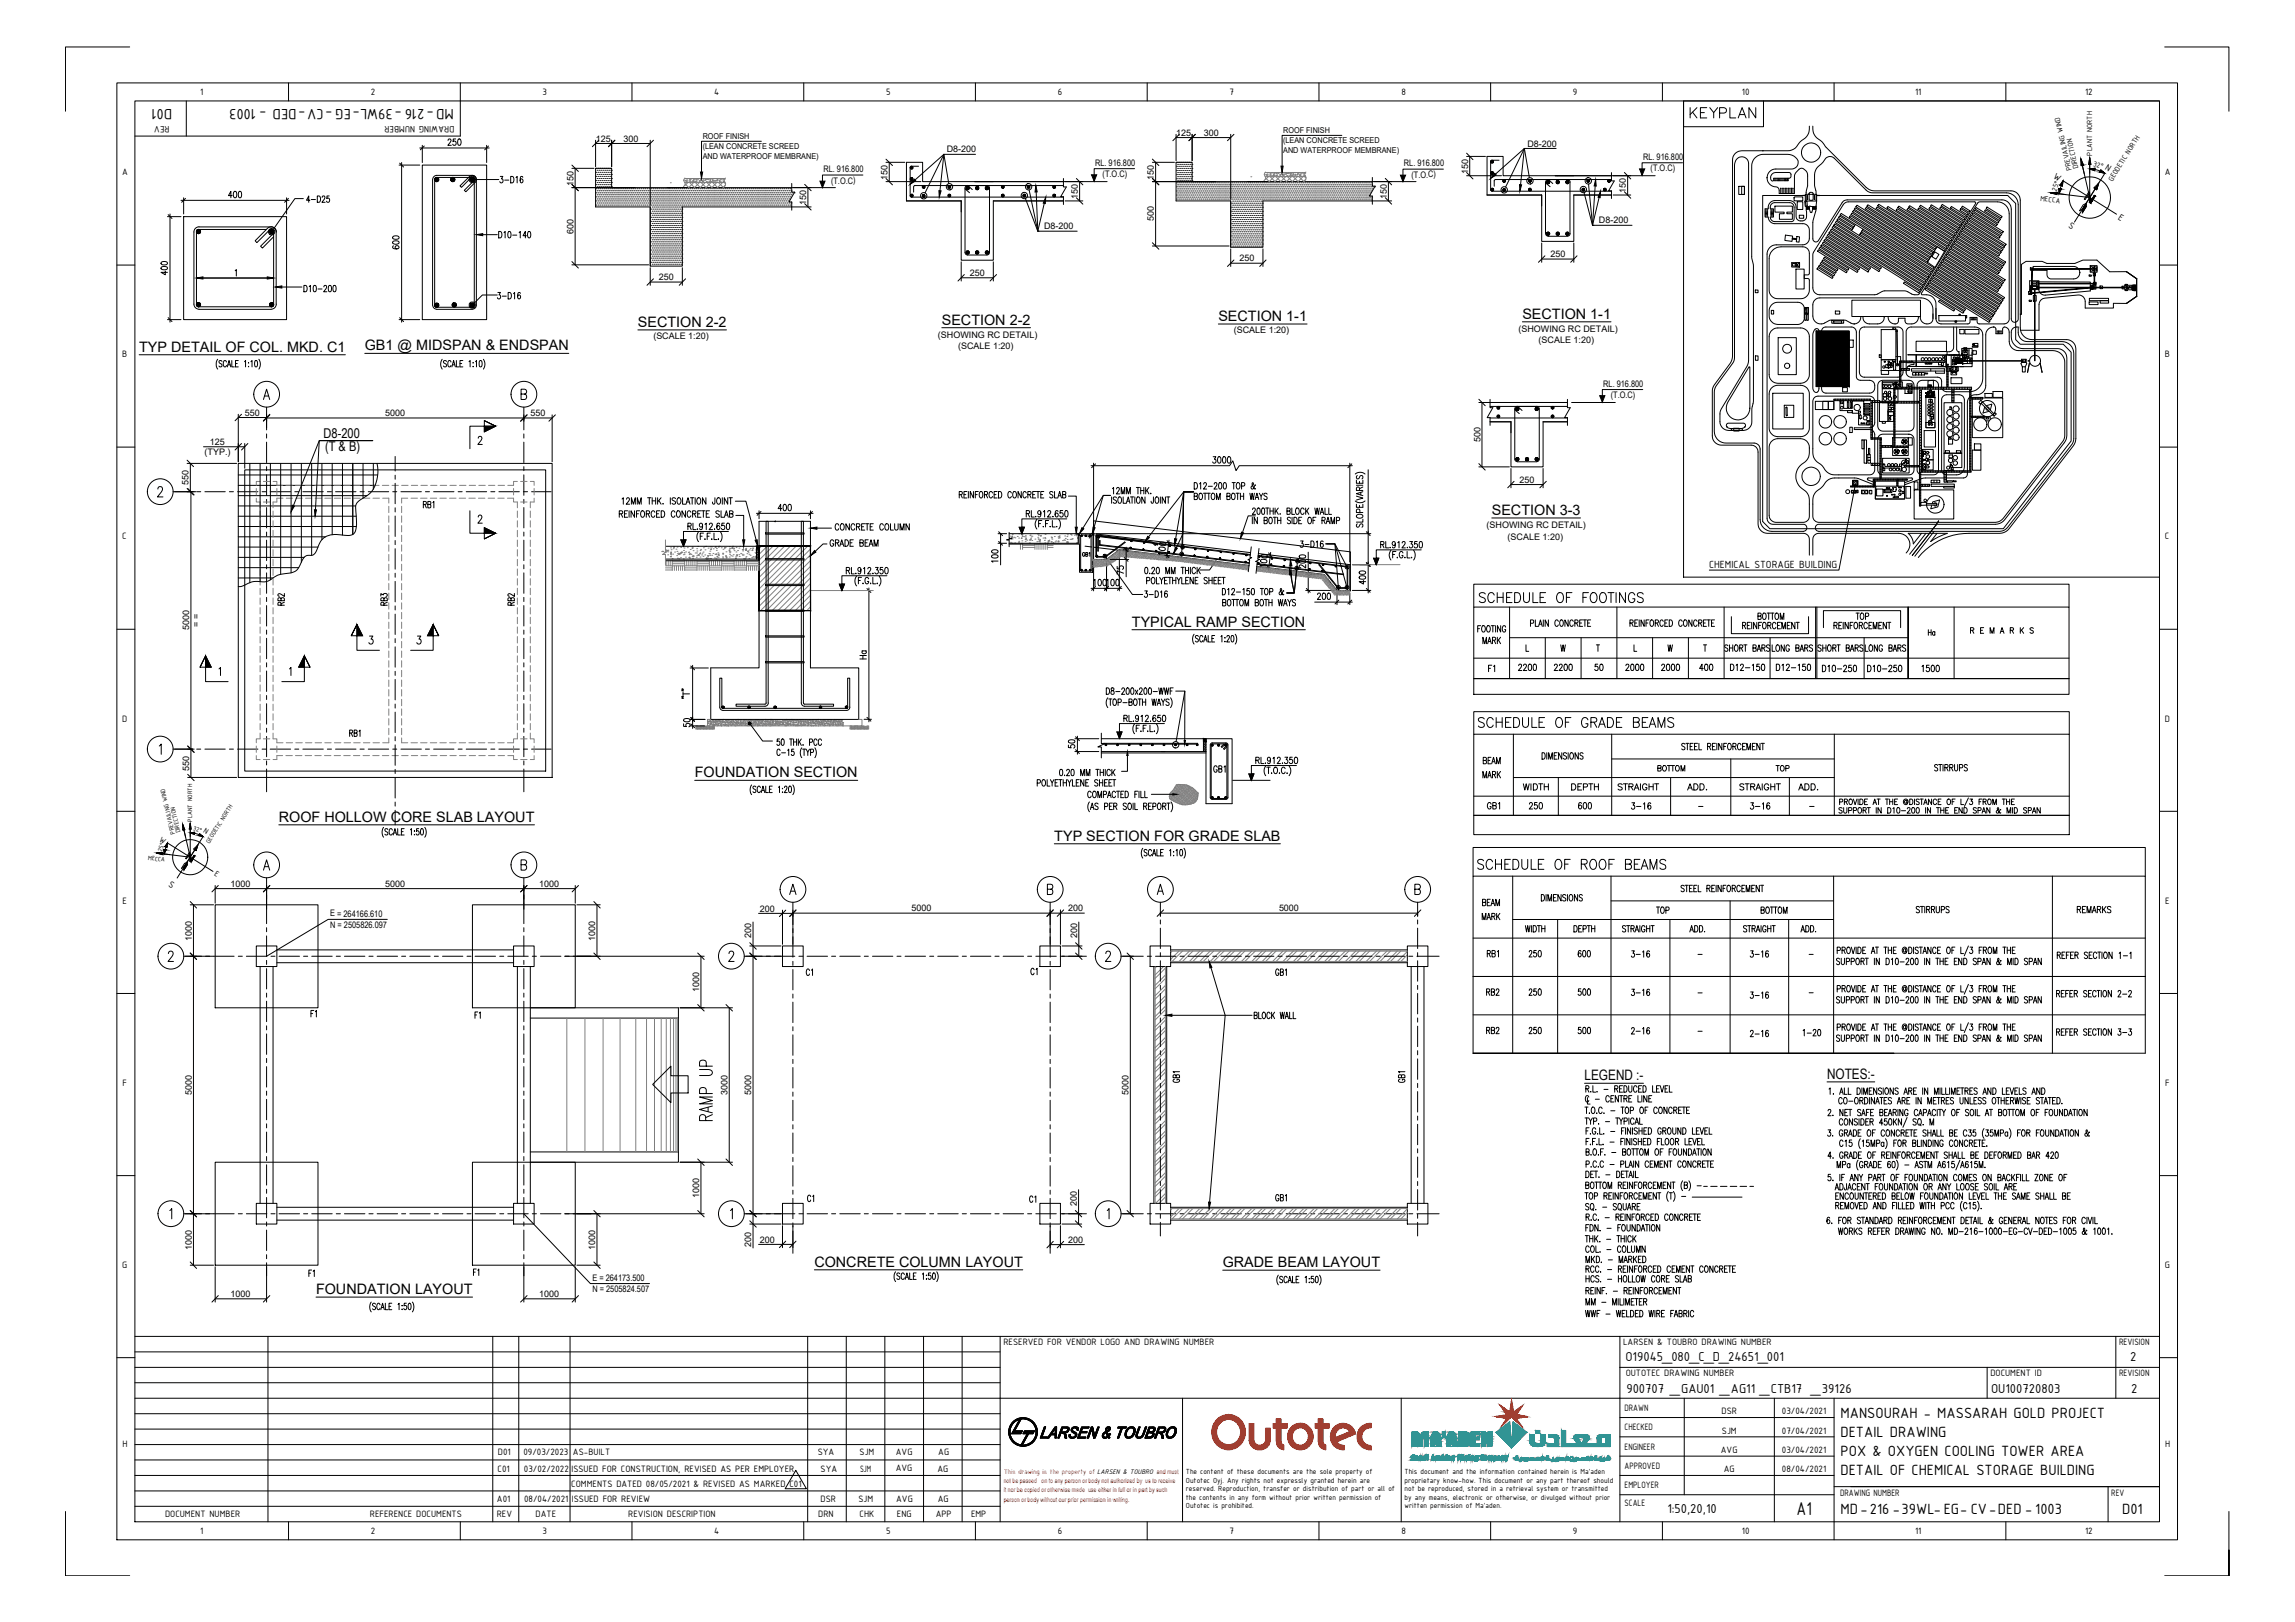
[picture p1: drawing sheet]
<svg xmlns="http://www.w3.org/2000/svg" width="841mm" height="594mm" viewBox="0 0 841 594" stroke-linecap="round" stroke-linejoin="round" font-family="sans-serif">
<defs><g id="words">
<text font-size="8.8" x="262.1" y="411.7" transform="rotate(-90 262.1 411.7)">RAMP UP</text>
<g font-size="7.5">
<text x="618.1" y="44.4">KEYPLAN</text>
<text x="540.5" y="267.8">SCHEDULE OF GRADE BEAMS</text>
</g>
<text font-size="7.3" x="658.4" y="554.8">A1</text>
<g font-size="7.1">
<text x="540.8" y="221.9">SCHEDULE OF FOOTINGS</text>
<text x="540.5" y="319.6">SCHEDULE OF ROOF BEAMS</text>
</g>
<g font-size="5.9">
<text x="63.1" y="39.8" transform="rotate(-180 63.1 39.8)">D01</text>
<text x="166.3" y="39.8" transform="rotate(-180 166.3 39.8)">MD-216 -39WL-EG -CV-DED - 1003</text>
<text x="674.5" y="519.2">MANSOURAH - MASSARAH GOLD PROJECT</text>
<text x="674.5" y="526.3">DETAIL DRAWING</text>
<text x="674.5" y="533.3">POX &amp; OXYGEN COOLING TOWER AREA</text>
<text x="674.5" y="540.4">DETAIL OF CHEMICAL STORAGE BUILDING</text>
<text x="674.5" y="554.5">MD-216 -39WL-EG- CV-DED - 1003</text>
<text x="777.7" y="554.5">D01</text>
</g>
<g font-size="5.7">
<text x="111.1" y="75.5">4-D25</text>
<text x="181" y="110.8">3-D16</text>
<text x="475.2" y="201.8">3-D16</text>
<text x="418" y="220.1">3-D16</text>
<text x="142.9" y="223" transform="rotate(-90 142.9 223)">RB3</text>
<text x="679.1" y="228.2">TOP</text>
<text x="542.2" y="237.1">MARK</text>
<text x="555.3" y="246.9">2200</text>
<text x="568.3" y="246.9">2200</text>
<text x="583.1" y="246.9">50</text>
<text x="594.4" y="246.9">2000</text>
<text x="607.5" y="246.9">2000</text>
<text x="621.6" y="246.9">400</text>
<text x="632.9" y="246.9">D12-150</text>
<text x="649.8" y="246.9">D12-150</text>
<text x="666.7" y="247.3">D10-250</text>
<text x="683.3" y="247.3">D10-250</text>
<text x="703.1" y="247.3">1500</text>
<text x="542.2" y="286.1">MARK</text>
<text x="557" y="290.7">WIDTH</text>
<text x="574.7" y="290.7">DEPTH</text>
<text x="591.6" y="290.7">STRAIGHT</text>
<text x="617.4" y="290.7">ADD.</text>
<text x="636.4" y="290.7">STRAIGHT</text>
<text x="657.9" y="290.7">ADD.</text>
<text x="596.5" y="297.7">3-16</text>
<text x="640.3" y="297.7">3-16</text>
<text x="605.7" y="335.8">TOP</text>
<text x="543.6" y="351.7">RB1</text>
<text x="559.2" y="351.7">250</text>
<text x="577.1" y="351.7">600</text>
<text x="294.2" y="358.4">C1</text>
<text x="543.6" y="365.8">RB2</text>
<text x="559.2" y="365.8">250</text>
<text x="577.1" y="365.8">500</text>
<text x="596.5" y="365.8">3-16</text>
<text x="640.3" y="366.9">3-16</text>
<text x="543.6" y="379.9">RB2</text>
<text x="559.2" y="379.9">250</text>
<text x="577.1" y="379.9">500</text>
<text x="596.5" y="379.9">2-16</text>
<text x="640.3" y="381">2-16</text>
<text x="659.7" y="380.6">1-20</text>
<text x="294.6" y="441.3">C1</text>
<text x="376.1" y="441.7">C1</text>
</g>
<g font-size="5.7" fill="#808080">
<text x="105.1" y="223" transform="rotate(-90 105.1 223)">RB2</text>
<text x="189.4" y="223" transform="rotate(-90 189.4 223)">RB2</text>
</g>
<g font-size="5.3">
<text x="182" y="68.1">3-D16</text>
<text x="181.7" y="88.2">D10-140</text>
<text x="110.1" y="107.9">D10-200</text>
<text x="233.8" y="119.7">SECTION 2-2</text>
<text x="345.1" y="118.9">SECTION 2-2</text>
<text x="446.5" y="117.6">SECTION 1-1</text>
<text x="557.9" y="116.8">SECTION 1-1</text>
<text x="51" y="128.8">TYP DETAIL OF COL. MKD. C1</text>
<text x="133.7" y="128.3">GB1 @ MIDSPAN &amp; ENDSPAN</text>
<text x="546.7" y="188.6">SECTION 3-3</text>
<text x="414.8" y="229.5">TYPICAL RAMP SECTION</text>
<text x="709.8" y="233.9" transform="rotate(-90 709.8 233.9)">Ha</text>
<text x="720.7" y="233.2">R E M A R K S</text>
<text x="548.6" y="247.3" transform="rotate(-90 548.6 247.3)">F1</text>
<text x="542.2" y="280.8">BEAM</text>
<text x="254.6" y="284.7">FOUNDATION SECTION</text>
<text x="443.4" y="284">GB1</text>
<text x="606.4" y="283.6">BOTTOM</text>
<text x="649.5" y="283.6">TOP</text>
<text x="544" y="297.4">GB1</text>
<text x="559.2" y="297.4">250</text>
<text x="577.1" y="297.4">600</text>
<text x="102.2" y="301">ROOF HOLLOW CORE SLAB LAYOUT</text>
<text x="386.4" y="307.9">TYP SECTION FOR GRADE SLAB</text>
<text x="759.9" y="335.5">REMARKS</text>
<text x="541.9" y="338">MARK</text>
<text x="596.5" y="351.7">3-16</text>
<text x="640.3" y="351.7">3-16</text>
<text x="376.4" y="358.1">C1</text>
<text x="580.7" y="395.7">LEGEND :-</text>
<text x="669.5" y="395.2">NOTES:-</text>
<text x="466.4" y="441">GB1</text>
<text x="298.4" y="464">CONCRETE COLUMN LAYOUT</text>
<text x="448.1" y="464.1">GRADE BEAM LAYOUT</text>
<text x="115.8" y="474">FOUNDATION LAYOUT</text>
<text x="116.1" y="468.8" transform="rotate(-90 116.1 468.8)">F1</text>
<text x="176.4" y="468.5" transform="rotate(-90 176.4 468.5)">F1</text>
</g>
<g font-size="5.1">
<text x="595.7" y="498.4">O19045_080_C_D_24651_001</text>
<text x="780.7" y="498.4">2</text>
<text x="596" y="510.2">900707 _GAU01 _AG11 _CTB17 _39126</text>
<text x="729.6" y="510.2">OU100720803</text>
<text x="781" y="510.2">2</text>
<text x="611" y="554.1">1:50,20,10</text>
</g>
<g font-size="4.9">
<text x="118.6" y="160.4">D8-200</text>
<text x="119.2" y="165.2">(T &amp; B)</text>
<text x="116.8" y="373.6" transform="rotate(-90 116.8 373.6)">F1</text>
<text x="176.7" y="374.3" transform="rotate(-90 176.7 374.3)">F1</text>
</g>
<text font-size="4.4" x="395.5" y="205">GB1</text>
<text font-size="4.1" x="626.3" y="207.9">CHEMICAL STORAGE BUILDING</text>
<g font-size="3.7">
<text x="73.4" y="34.8">1</text>
<text x="135.9" y="34.8">2</text>
<text x="198.8" y="34.7">3</text>
<text x="261.7" y="34.8">4</text>
<text x="324.7" y="34.7">5</text>
<text x="387.7" y="34.8">6</text>
<text x="450.6" y="34.8">7</text>
<text x="513.5" y="34.8">8</text>
<text x="576.4" y="34.7">9</text>
<text x="638.3" y="34.8">10</text>
<text x="701.8" y="34.8">11</text>
<text x="764.1" y="34.8">12</text>
<text x="62.1" y="46.3" transform="rotate(-180 62.1 46.3)">REV</text>
<text x="166.5" y="46.3" transform="rotate(-180 166.5 46.3)">DRAWING NUMBER</text>
<text x="44.7" y="64.2">A</text>
<text x="752.3" y="65.3" transform="rotate(32 752.3 65.3)">W</text>
<text x="771.2" y="61.7" transform="rotate(32 771.2 61.7)">N</text>
<text x="793.3" y="64.2">A</text>
<text x="757.8" y="83.1" transform="rotate(32 757.8 83.1)">S</text>
<text x="776" y="80.1" transform="rotate(32 776 80.1)">E</text>
<text x="44.8" y="130.9">B</text>
<text x="793.4" y="130.9">B</text>
<text x="44.8" y="197.6">C</text>
<text x="793.4" y="197.6">C</text>
<text x="44.7" y="264.3">D</text>
<text x="793.3" y="264.3">D</text>
<text x="61.5" y="324.6" transform="rotate(31 61.5 324.6)">S</text>
<text x="44.9" y="331">E</text>
<text x="793.4" y="331">E</text>
<text x="44.9" y="397.7">F</text>
<text x="793.5" y="397.7">F</text>
<text x="44.8" y="464.4">G</text>
<text x="793.4" y="464.4">G</text>
<text x="367.7" y="492.8">RESERVED FOR VENDOR LOGO AND DRAWING NUMBER</text>
<text x="594.8" y="492.8">LARSEN &amp; TOUBRO DRAWING NUMBER</text>
<text x="776.5" y="492.8">REVISION</text>
<text x="595.7" y="504.1">OUTOTEC DRAWING NUMBER</text>
<text x="729.4" y="504.1">DOCUMENT ID</text>
<text x="776.5" y="504.1">REVISION</text>
<text x="595.3" y="516.8">DRAWN</text>
<text x="630.9" y="518">DSR</text>
<text x="653" y="518">03/04/2021</text>
<text x="595.3" y="523.9">CHECKED</text>
<text x="631" y="525.1">SJM</text>
<text x="653" y="525.1">07/04/2021</text>
<text x="44.9" y="530.1">H</text>
<text x="182.5" y="533.1">D01</text>
<text x="191.8" y="533.1">09/03/2023</text>
<text x="210" y="533.1">AS-BUILT</text>
<text x="299.7" y="533.1">SYA</text>
<text x="315" y="533.1">SJM</text>
<text x="328.3" y="533.1">AVG</text>
<text x="343.9" y="533.1">AG</text>
<text x="595.3" y="531">ENGINEER</text>
<text x="630.6" y="532.1">AVG</text>
<text x="653" y="532.1">03/04/2021</text>
<text x="793.4" y="530.1">H</text>
<text x="182.3" y="539">C01</text>
<text x="192" y="539">03/02/2022</text>
<text x="209.4" y="539">ISSUED FOR CONSTRUCTION, REVISED AS PER EMPLOYER</text>
<text x="300.7" y="539">SYA</text>
<text x="315.2" y="539">SJM</text>
<text x="328.2" y="538.9">AVG</text>
<text x="343.5" y="539">AG</text>
<text x="595.3" y="538">APPROVED</text>
<text x="631.7" y="539.2">AG</text>
<text x="653" y="539.2">08/04/2021</text>
<text x="209.4" y="544.6">COMMENTS DATED 08/05/2021 &amp; REVISED AS MARKED C01</text>
<text x="595.3" y="545.1">EMPLOYER</text>
<text x="182.1" y="550.3">A01</text>
<text x="192.1" y="550.3">08/04/2021</text>
<text x="209.5" y="550.3">ISSUED FOR REVIEW</text>
<text x="300.7" y="550.3">DSR</text>
<text x="314.6" y="550.3">SJM</text>
<text x="328.4" y="550.3">AVG</text>
<text x="343.6" y="550.3">AG</text>
<text x="595.3" y="551.6">SCALE</text>
<text x="674.3" y="548">DRAWING NUMBER</text>
<text x="773.7" y="548">REV</text>
<text x="60.5" y="555.7">DOCUMENT NUMBER</text>
<text x="135.6" y="555.7">REFERENCE DOCUMENTS</text>
<text x="182" y="555.7">REV</text>
<text x="196.3" y="555.7">DATE</text>
<text x="230.2" y="555.7">REVISION DESCRIPTION</text>
<text x="299.9" y="555.7">DRN</text>
<text x="315" y="555.7">CHK</text>
<text x="328.7" y="555.7">ENG</text>
<text x="342.9" y="555.7">APP</text>
<text x="355.8" y="555.7">EMP</text>
<text x="73.4" y="561.7">1</text>
<text x="135.9" y="561.8">2</text>
<text x="198.8" y="561.7">3</text>
<text x="261.7" y="561.7">4</text>
<text x="324.7" y="561.7">5</text>
<text x="387.7" y="561.8">6</text>
<text x="450.6" y="561.7">7</text>
<text x="513.5" y="561.7">8</text>
<text x="576.4" y="561.9">9</text>
<text x="638.3" y="561.7">10</text>
<text x="701.8" y="561.7">11</text>
<text x="764.1" y="561.8">12</text>
</g>
<g font-size="3.3">
<text x="218.3" y="51.9">125</text>
<text x="228.5" y="51.9">300</text>
<text x="431.1" y="49.8">125</text>
<text x="441.2" y="49.8">300</text>
<text x="559.7" y="53.7">D8-200</text>
<text x="346.9" y="55.9">D8-200</text>
<text x="602.1" y="58.6">RL. 916.800</text>
<text x="301.7" y="63.1">RL. 916.800</text>
<text x="325.2" y="65.8" transform="rotate(-90 325.2 65.8)">150</text>
<text x="401.3" y="60.8">RL. 916.800</text>
<text x="404.1" y="64.9">(T.O.C)</text>
<text x="422.9" y="65.8" transform="rotate(-90 422.9 65.8)">150</text>
<text x="514.5" y="60.9">RL. 916.800</text>
<text x="517.3" y="65">(T.O.C)</text>
<text x="538" y="63.7" transform="rotate(-90 538 63.7)">150</text>
<text x="604.9" y="62.8">(T.O.C)</text>
<text x="210.1" y="68" transform="rotate(-90 210.1 68)">150</text>
<text x="304.5" y="67.2">(T.O.C)</text>
<text x="595.8" y="70.8" transform="rotate(-90 595.8 70.8)">150</text>
<text x="295.4" y="75.1" transform="rotate(-90 295.4 75.1)">150</text>
<text x="395" y="72.9" transform="rotate(-90 395 72.9)">150</text>
<text x="508.2" y="72.9" transform="rotate(-90 508.2 72.9)">150</text>
<text x="382.6" y="84">D8-200</text>
<text x="422.9" y="81" transform="rotate(-90 422.9 81)">500</text>
<text x="585.9" y="81.8">D8-200</text>
<text x="210.1" y="85.6" transform="rotate(-90 210.1 85.6)">600</text>
<text x="454.2" y="95.8">250</text>
<text x="568.1" y="94.2">250</text>
<text x="355.4" y="101.1">250</text>
<text x="241.5" y="102.7">250</text>
<text x="239.4" y="124.2">(SCALE 1:20)</text>
<text x="343.7" y="123.9">(SHOWING RC DETAIL)</text>
<text x="452.1" y="122">(SCALE 1:20)</text>
<text x="556.5" y="121.7">(SHOWING RC DETAIL)</text>
<text x="563.8" y="125.5">(SCALE 1:20)</text>
<text x="351.1" y="127.7">(SCALE 1:20)</text>
<text x="587.5" y="141.7">RL. 916.800</text>
<text x="590.3" y="145.8">(T.O.C)</text>
<text x="89.8" y="152.3">550</text>
<text x="141.2" y="152.5">5000</text>
<text x="194.4" y="152.5">550</text>
<text x="542.5" y="161.9" transform="rotate(-90 542.5 161.9)">500</text>
<text x="75" y="166.6">(TYP.)</text>
<text x="76.9" y="163">125</text>
<text x="69.1" y="177.6" transform="rotate(-90 69.1 177.6)">550</text>
<text x="556.9" y="176.8">250</text>
<text x="544.8" y="193.5">(SHOWING RC DETAIL)</text>
<text x="552.5" y="197.7">(SCALE 1:20)</text>
<text x="69.3" y="230.9" transform="rotate(-90 69.3 230.9)">5000</text>
<text x="72.9" y="229.6" transform="rotate(-90 72.9 229.6)">= =</text>
<text x="69.3" y="282.3" transform="rotate(-90 69.3 282.3)">550</text>
<text x="84.5" y="324.8">1000</text>
<text x="141.2" y="324.8">5000</text>
<text x="197.6" y="324.8">1000</text>
<text x="121" y="335.7">E = 264166.610</text>
<text x="278.5" y="333.9">200</text>
<text x="334" y="333.8">5000</text>
<text x="391.4" y="333.8">200</text>
<text x="468.7" y="333.8">5000</text>
<text x="121" y="339.9">N = 2505826.097</text>
<text x="70.3" y="344.6" transform="rotate(-90 70.3 344.6)">1000</text>
<text x="218.1" y="344.6" transform="rotate(-90 218.1 344.6)">1000</text>
<text x="275.3" y="343.6" transform="rotate(-90 275.3 343.6)">200</text>
<text x="394.7" y="343.6" transform="rotate(-90 394.7 343.6)">200</text>
<text x="256.2" y="363.4" transform="rotate(-90 256.2 363.4)">1000</text>
<text x="70.3" y="401" transform="rotate(-90 70.3 401)">5000</text>
<text x="266.6" y="401" transform="rotate(-90 266.6 401)">3000</text>
<text x="275.3" y="401" transform="rotate(-90 275.3 401)">5000</text>
<text x="413.6" y="401" transform="rotate(-90 413.6 401)">5000</text>
<text x="256.2" y="438.9" transform="rotate(-90 256.2 438.9)">1000</text>
<text x="394.6" y="441.7" transform="rotate(-90 394.6 441.7)">200</text>
<text x="278.5" y="455.1">200</text>
<text x="391.4" y="455.2">200</text>
<text x="70.3" y="457.7" transform="rotate(-90 70.3 457.7)">1000</text>
<text x="218.1" y="457.7" transform="rotate(-90 218.1 457.7)">1000</text>
<text x="275.3" y="456.6" transform="rotate(-90 275.3 456.6)">200</text>
<text x="217.1" y="469.1">E = 264173.500</text>
<text x="217.1" y="473.3">N = 2505824.507</text>
<text x="84.5" y="475.1">1000</text>
<text x="197.6" y="475.1">1000</text>
</g>
<g font-size="3.1">
<text x="74.3" y="304.9" transform="rotate(32 74.3 304.9)">N</text>
<text x="58.2" y="307.9" transform="rotate(32 58.2 307.9)">W</text>
<text x="78.3" y="320.5" transform="rotate(33 78.3 320.5)">E</text>
</g>
<g font-size="3">
<text x="257.5" y="51">ROOF FINISH</text>
<text x="470.2" y="48.8">ROOF FINISH</text>
<text x="470.2" y="52.5">(LEAN CONCRETE SCREED</text>
<text x="257.5" y="54.6">(LEAN CONCRETE SCREED</text>
<text x="257.5" y="58.1">AND WATERPROOF MEMBRANE)</text>
<text x="470.2" y="55.9">AND WATERPROOF MEMBRANE)</text>
</g>
<g font-size="2.9">
<text x="766.6" y="57" transform="rotate(-90 766.6 57)">PLANT NORTH</text>
<text x="759.3" y="62.2" transform="rotate(-103 759.3 62.2)">PREVAILING WIND</text>
<text x="761.7" y="61.6" transform="rotate(-103 761.7 61.6)">DIRECTION</text>
<text x="766.9" y="60.8" transform="rotate(16 766.9 60.8)">32°</text>
<text x="753.6" y="70.2" transform="rotate(-70 753.6 70.2)">25°</text>
<text x="774.1" y="66.6" transform="rotate(-58 774.1 66.6)">GEODETIC NORTH</text>
<text x="747.6" y="73.5" transform="rotate(7 747.6 73.5)">MECCA</text>
<text x="434.6" y="539.9">The content of these documents are the sole property of</text>
<text x="514.7" y="539.9">This document and the information contained herein is Ma'aden</text>
<text x="434.6" y="543.1">Outotec Oyj. Any rights not expressly granted herein are</text>
<text x="514.7" y="543.1">proprietary know-how. This document or any part thereof should</text>
<text x="434.6" y="546.2">reserved. Reproduction, transfer or distribution of part or all of</text>
<text x="434.6" y="549.4">the contents in any form without prior written permission of</text>
<text x="514.7" y="546.2">not be reproduced, stored in a retrieval system or transmitted</text>
<text x="514.7" y="549.4">by any means, electronic or otherwise, or divulged without prior</text>
<text x="434.6" y="552.5">Outotec is prohibited.</text>
<text x="514.7" y="552.5">written permission of Ma'aden.</text>
</g>
<g font-size="2.6">
<text x="621.2" y="296.7">-</text>
<text x="661.8" y="296.7">-</text>
<text x="620.9" y="350.7">-</text>
<text x="661.8" y="350.7">-</text>
<text x="620.9" y="364.8">-</text>
<text x="661.8" y="364.8">-</text>
<text x="620.9" y="378.9">-</text>
</g>
<text font-size="2.6" fill="#f00" x="367.9" y="539.7">This drawing is the property of LARSEN &amp; TOUBRO and must</text>
<g font-size="2.5">
<text x="64.2" y="305.3" transform="rotate(-103 64.2 305.3)">PREVAILING WIND</text>
<text x="66.2" y="304.8" transform="rotate(-103 66.2 304.8)">DIRECTION</text>
<text x="70.4" y="300.9" transform="rotate(-90 70.4 300.9)">PLANT NORTH</text>
<text x="70.7" y="304.2" transform="rotate(16 70.7 304.2)">32°</text>
<text x="76.7" y="309" transform="rotate(-58 76.7 309)">GEODETIC NORTH</text>
<text x="54.2" y="314.9" transform="rotate(7 54.2 314.9)">MECCA</text>
<text x="59.3" y="312.1" transform="rotate(-71 59.3 312.1)">25°</text>
</g>
<g font-size="2.4" fill="#f00">
<text x="367.8" y="543.2">not be passed on to any person or body not authorized by us to receive</text>
<text x="367.8" y="546.5">it nor be copied or otherwise made use either in full or in part by such</text>
<text x="367.8" y="550">person or body without our prior permission in writing.</text>
</g>
</g></defs>
<!-- layer: CI-CEN -->
<g fill="none" stroke="#000" stroke-width=".37">
<path d="M97.7 149.2v8.3M97.7 158.9v1.6M192 149.2v8.3M192 158.9v1.6M97.7 161.9v7.5M97.7 170.9v1.5M97.7 173.9v7.5M144.8 167.2v5.3M144.8 174v1.5M144.8 177v7.5M192 161.9v7.5M192 170.9v1.5"/>
<path d="M192 173.9v7.5M63.4 180.1h7.2M72.1 180.1h1.5M75.1 180.1h7.4M84.1 180.1h1.4M87.1 180.1h7.4M96 180.1h1.5M97.7 182.9v1.5M97.7 185.9v7.5M97.7 194.9v1.5M97.7 197.8v7.5M99 180.1h7.5"/>
<path d="M108 180.1h1.5M111 180.1h7.5M120 180.1h1.5M123 180.1h7.5M131.9 180.1h1.6M134.9 180.1h7.5M143.9 180.1h1.5M144.8 186v1.5M144.8 189v7.5M144.8 198v1.5M146.9 180.1h7.5M155.9 180.1h1.5"/>
<path d="M158.9 180.1h7.5M167.9 180.1h1.5M170.8 180.1h7.5M179.9 180.1h1.4M182.8 180.1h7.5M191.8 180.1h1.5M192 182.9v1.5M192 185.9v7.5M192 194.9v1.5M192 197.8v7.5M194.8 180.1h7.2M97.7 206.9v1.4"/>
<path d="M97.7 209.8v7.5M97.7 218.8v1.5M144.8 201v7.5M144.8 209.9v1.5M144.8 213v7.4M192 206.9v1.4M192 209.8v7.5M192 218.8v1.5M97.7 221.8v7.5M97.7 230.8v1.5M97.7 233.8v7.5M144.8 224.9v7.5"/>
<path d="M144.8 233.9v1.5M144.8 236.9v7.5M192 221.8v7.5M192 230.8v1.5M192 233.8v7.5M97.7 242.8v1.5M97.7 245.8v7.5M97.7 254.7v1.5M97.7 257.7v7.5M144.8 245.9v1.5M144.8 248.8v7.5M144.8 257.9v1.4"/>
<path d="M192 242.8v1.5M192 245.8v7.5M192 254.7v1.5M192 257.7v7.5M63.4 274.4h7.2M72.1 274.4h1.5M75.1 274.4h7.4M84.1 274.4h1.4M87.1 274.4h7.4M96 274.4h1.5M97.7 266.7v1.5M97.7 269.7v7.5"/>
<path d="M97.7 278.7v1.5M99 274.4h7.5M108 274.4h1.5M111 274.4h7.5M120 274.4h1.5M123 274.4h7.5M131.9 274.4h1.6M134.9 274.4h7.5M143.9 274.4h1.5M144.8 260.8v7.5M144.8 269.8v1.5M144.8 272.8v7.5"/>
<path d="M146.9 274.4h7.5M155.9 274.4h1.5M158.9 274.4h7.5M167.9 274.4h1.5M170.8 274.4h7.5M179.9 274.4h1.4M182.8 274.4h7.5M191.8 274.4h1.5M192 266.7v1.5M192 269.7v7.5M192 278.7v1.5M194.8 274.4h7.2"/>
<path d="M97.7 281.7v8.3M144.8 281.8v1.5M144.8 284.8v7.5M144.8 293.8v1.4M144.8 296.8v5.3M192 281.7v8.3M97.7 321.5v4.8M97.7 327.8v1.5M97.7 330.8v7.5M97.7 339.8v1.5M192 321.5v4.8M192 327.8v1.5"/>
<path d="M192 330.8v7.5M192 339.8v1.5M290.6 330.5v8.1M384.8 330.5v8.1M425.2 330.5v5M425.2 336.9v1.5M425.2 340v7.4M519.5 330.5v5M519.5 336.9v1.5M519.5 340v7.4M67.3 350.2h6.6M75.3 350.2h1.5"/>
<path d="M78.3 350.2h7.5M87.3 350.2h1.5M90.3 350.2h7.5M97.7 342.8v7.4M97.7 351.8v1.4M97.7 354.8v7.4M99.3 350.2h1.5M102.3 350.2h7.5M111.2 350.2h1.6M114.2 350.2h7.5M123.2 350.2h1.5M126.2 350.2h7.5"/>
<path d="M135.2 350.2h1.5M138.2 350.2h7.5M147.2 350.2h1.5M150.2 350.2h7.4M159.2 350.2h1.4M162.2 350.2h7.4M171.1 350.2h1.5M174.1 350.2h7.5M183.1 350.2h1.5M186.1 350.2h7.5M192 342.8v7.4M192 351.8v1.4"/>
<path d="M192 354.8v7.4M195.1 350.2h1.5M198.1 350.2h7.5M207 350.2h1.6M210 350.2h6.6M272.7 350.2h6.6M280.8 350.2h1.5M283.8 350.2h7.5M290.6 340.1v1.5M290.6 343.1v7.5M290.6 352.1v1.5M290.6 355.1v7.5"/>
<path d="M292.8 350.2h1.5M295.8 350.2h7.5M304.7 350.2h1.5M307.7 350.2h7.5M316.7 350.2h1.5M319.7 350.2h7.5M328.7 350.2h1.5M331.7 350.2h7.5M340.7 350.2h1.5M343.6 350.2h7.5M352.6 350.2h1.5M355.6 350.2h7.5"/>
<path d="M364.6 350.2h1.5M367.6 350.2h7.5M376.6 350.2h1.5M379.6 350.2h7.5M384.8 340.1v1.5M384.8 343.1v7.5M384.8 352.1v1.5M384.8 355.1v7.5M388.6 350.2h1.4M391.6 350.2h6.5M410.8 350.2h8.2M420.4 350.2h1.6"/>
<path d="M423.4 350.2h7.5M425.2 348.9v1.5M425.2 351.9v7.5M432.4 350.2h1.5M435.4 350.2h7.5M444.4 350.2h1.5M447.4 350.2h7.5M456.4 350.2h1.5M459.4 350.2h7.4M468.4 350.2h1.4M471.3 350.2h7.5M480.3 350.2h1.5"/>
<path d="M483.3 350.2h7.5M492.3 350.2h1.5M495.3 350.2h7.5M504.3 350.2h1.5M507.3 350.2h7.5M516.2 350.2h1.5M519.2 350.2h8.2M519.5 348.9v1.5M519.5 351.9v7.5M97.7 363.7v1.5M97.7 366.7v7.5M97.7 375.7v1.5"/>
<path d="M97.7 378.7v7.5M192 363.7v1.5M192 366.7v7.5M192 375.7v1.5M192 378.7v7.5M290.6 364.1v1.5M290.6 367v7.5M290.6 376.1v1.4M290.6 379v7.5M384.8 364.1v1.5M384.8 367v7.5M384.8 376.1v1.4"/>
<path d="M384.8 379v7.5M425.2 360.9v1.5M425.2 363.9v7.5M425.2 372.8v1.6M425.2 375.8v7.5M519.5 360.9v1.5M519.5 363.9v7.5M519.5 372.8v1.6M519.5 375.8v7.5M97.7 387.7v1.5M97.7 390.7v7.5M97.7 399.6v1.6"/>
<path d="M192 387.7v1.5M192 390.7v7.5M192 399.6v1.6M290.6 388v1.5M290.6 391v7.5M290.6 400v1.5M384.8 388v1.5M384.8 391v7.5M384.8 400v1.5M425.2 384.8v1.5M425.2 387.8v7.5M425.2 396.8v1.5"/>
<path d="M425.2 399.8v7.5M519.5 384.8v1.5M519.5 387.8v7.5M519.5 396.8v1.5M519.5 399.8v7.5M97.7 402.6v7.5M97.7 411.6v1.5M97.7 414.6v7.5M192 402.6v7.5M192 411.6v1.5M192 414.6v7.5M290.6 403v7.5"/>
<path d="M290.6 412v1.5M290.6 415v7.5M384.8 403v7.5M384.8 412v1.5M384.8 415v7.5M425.2 408.8v1.5M425.2 411.8v7.5M519.5 408.8v1.5M519.5 411.8v7.5M97.7 423.6v1.5M97.7 426.6v7.5M97.7 435.6v1.5"/>
<path d="M97.7 438.6v7.4M192 423.6v1.5M192 426.6v7.5M192 435.6v1.5M192 438.6v7.4M290.6 423.9v1.5M290.6 426.9v7.5M290.6 435.9v1.5M290.6 438.9v7.5M384.8 423.9v1.5M384.8 426.9v7.5M384.8 435.9v1.5"/>
<path d="M384.8 438.9v7.5M425.2 420.8v1.4M425.2 423.8v7.4M425.2 432.7v1.5M425.2 435.7v7.5M519.5 420.8v1.4M519.5 423.8v7.4M519.5 432.7v1.5M519.5 435.7v7.5M67.3 444.6h6.6M75.3 444.6h1.5M78.3 444.6h7.5"/>
<path d="M87.3 444.6h1.5M90.3 444.6h7.5M97.7 447.6v1.4M97.7 450.5v7.5M97.7 459.5v1.5M99.3 444.6h1.5M102.3 444.6h7.5M111.2 444.6h1.6M114.2 444.6h7.5M123.2 444.6h1.5M126.2 444.6h7.5M135.2 444.6h1.5"/>
<path d="M138.2 444.6h7.5M147.2 444.6h1.5M150.2 444.6h7.4M159.2 444.6h1.4M162.2 444.6h7.4M171.1 444.6h1.5M174.1 444.6h7.5M183.1 444.6h1.5M186.1 444.6h7.5M192 447.6v1.4M192 450.5v7.5M192 459.5v1.5"/>
<path d="M195.1 444.6h1.5M198.1 444.6h7.5M207 444.6h1.6M210 444.6h6.6M272.7 444.6h6.6M280.8 444.6h1.5M283.8 444.6h7.5M290.6 447.9v1.5M290.6 450.9v8.1M292.8 444.6h1.5M295.8 444.6h7.5M304.7 444.6h1.5"/>
<path d="M307.7 444.6h7.5M316.7 444.6h1.5M319.7 444.6h7.5M328.7 444.6h1.5M331.7 444.6h7.5M340.7 444.6h1.5M343.6 444.6h7.5M352.6 444.6h1.5M355.6 444.6h7.5M364.6 444.6h1.5M367.6 444.6h7.5M376.6 444.6h1.5"/>
<path d="M379.6 444.6h7.5M384.8 447.9v1.5M384.8 450.9v8.1M388.6 444.6h1.4M391.6 444.6h6.5M410.8 444.6h8.2M420.4 444.6h1.6M423.4 444.6h7.5M425.2 444.7v1.5M425.2 447.7v5M432.4 444.6h1.5M435.4 444.6h7.5"/>
<path d="M444.4 444.6h1.5M447.4 444.6h7.5M456.4 444.6h1.5M459.4 444.6h7.4M468.4 444.6h1.4M471.3 444.6h7.5M480.3 444.6h1.5M483.3 444.6h7.5M492.3 444.6h1.5M495.3 444.6h7.5M504.3 444.6h1.5M507.3 444.6h7.5"/>
<path d="M516.2 444.6h1.5M519.2 444.6h8.2M519.5 444.7v1.5M519.5 447.7v5M97.7 462.5v4.8M192 462.5v4.8"/>
</g>
<!-- layer: conc. -->
<g fill="none" stroke="#000" stroke-width=".37">
<path d="M67.3 79.3h37.7v37.8h-37.7zM154.8 60.5h23.5v56.6h-23.5zM87.3 169.7h115v115h-115zM89.7 172.1h110.3v110.3h-110.3zM278.2 190.9v53.7h-17.7v18.9h54.2v-18.9h-17.7v-53.7M369.8 195.5h25.3v3.5h-25.3M369.8 199.3h25.8M395.6 195.5h4.7v14.1h-4.7zM400.8 195.5l57.5 6.9M458.5 200.3l-.4 3.9h.6l-1.4 .8 .6 .1-.5 4.3M461.1 202.7l33.6 4.1v9.5h-4.7l-4.8-5.9-24.6-3M461.4 200.9l-.5 3.9 .6 .1-1.4 .8 .7 .1-.5 4.2"/>
<path d="M494.9 206.8v-4.7l-94.1-11.3v14.1h4.7l4.7-3.5 47.5 5.7M403.6 270.6h37.4v4.7M403.6 275.3h38.3M441.9 270.6h9.6v23.8h-9.6zM78.9 331.4h37.6v37.7h-37.6zM173.1 331.4h37.7v37.7h-37.7zM93.9 346.5h7.6v7.5h-7.6zM95.3 354v86.7M100.1 354v86.7M101.5 347.9h86.7M101.5 352.6h86.7M188.2 346.5h7.5v7.5h-7.5z"/>
<path d="M189.6 354v86.7M194.3 354v86.7M286.8 346.5h7.5v7.5h-7.5zM381.1 346.5h7.5v7.5h-7.5zM421.5 346.5h7.5v7.5h-7.5zM422.9 354v86.7M427.6 354v86.7M429 347.9h86.7M429 352.6h86.7M515.7 346.5h7.6v7.5h-7.6zM517.1 354v86.7M521.8 354v86.7"/>
<path d="M194.3 369.1h54.3v56.6h-54.3M194.3 372.9h54.3M78.9 425.7h37.6v37.7h-37.6zM173.1 425.7h37.7v37.7h-37.7zM194.3 421.9h54.3M93.9 440.7h7.6v7.6h-7.6zM101.5 446.9h86.7M101.5 442.2h86.7M188.2 440.7h7.5v7.6h-7.5zM286.8 440.7h7.5v7.6h-7.5zM381.1 440.7h7.5v7.6h-7.5zM421.5 440.7h7.5v7.6h-7.5z"/>
<path d="M429 446.9h86.7M429 442.2h86.7M515.7 440.7h7.6v7.6h-7.6z"/>
</g>
<!-- layer: Dimension -->
<g fill="none" stroke="#000" stroke-width=".37">
<path d="M87.3 151.7v17.4M87.3 152.9h10.4M97.7 151.7v5M97.7 153.1h104.6M192 151.9v2.4M202.3 151.9v17.2M68.6 169.7h18.1M69.8 169.7v10.4M74.6 163.6h15.1M89.7 162.4v9.1M64 180.1h7.8M70 180.1v104.6"/>
<path d="M64 274.4h7.1M68.8 284.7h17.9M69.7 331.4h8.6M70.9 331.4v132M78.9 325.5h131.9M78.9 324.3v6.5M97.7 324.3v8.7M141.9 336.7h-21.6l-22.6 13.5M192 324.3v8.7M210.8 324.3v6.5M211.4 331.4h8.5M218.8 331.4v18.8"/>
<path d="M276 337.7v119.4M278 334.5h12.6M286.8 333.3v12.6M290.6 334.4h106.8M290.6 333.3v12.6M384.8 333.3v12.6M388.6 333.3v12.6M395.3 337.7v12.5M425.2 334.4h94.3M425.2 334.2v1.4M519.5 334.2v1.4M67.9 350.2h10.4"/>
<path d="M207 350.2h51M256.9 350.2v18.9M273.3 350.2h12.9M274.8 346.5h11.4M389.2 350.2h7.3M389.2 346.5h7.3M411.4 350.2h4M414.2 350.2v94.4M443.8 354.4l5.2 17.5-5.7 68.4M249.2 369.1h19.2M267.2 369.1v56.6M429.5 371.9h29.3"/>
<path d="M249.2 425.7h19.2M256.9 425.7v18.9M395.3 435.8v12.5M67.9 444.6h10.4M192 444.6l24.4 25.5h21.6M207 444.6h51M218.8 444.6v18.8M273.3 444.6h12.9M274.8 448.3h11.4M278 455.8h12.6M286.8 448.9v8.1M290.6 448.9v8.1"/>
<path d="M384.8 455.9h12.6M384.8 448.9v8.1M388.6 448.9v8.1M389.2 444.6h7.2M389.2 448.3h7.2M411.4 444.6h4M69.7 463.4h8.6M78.9 464v12.9M78.9 475.7h18.8M97.7 464v12.9M192 464v12.9M192 475.7h18.8"/>
<path d="M210.8 464v12.9M211.4 463.4h8.5"/>
</g>
<!-- layer: 0 -->
<g fill="none" stroke="#000" stroke-width=".37">
<path d="M617 37h174.4v174.4h-174.4zM646.2 37v9.4h-29.2M146.5 59.7l1.4 1.5M155.5 53.5l-1.5 1.4M179 53.5l-1.4 1.4M219.4 51.4l-2.3 2.3M225.3 51.4l-2.3 2.3M239.5 51.4l-2.4 2.3M324.7 58.3l2.4 2.3M422.3 58.3l2.4 2.3M432.2 49.2l-2.4 2.3M438.1 49.2l-2.4 2.3"/>
<path d="M452.2 49.2l-2.4 2.3M537.4 56.1l2.4 2.4M616.6 59.6h-14.8v4.6M636.3 58.4a2.48 2.48 0 0 1 2.8-.8 2.48 2.48 0 0 1 1.7 2.3l-.1 72.9-.5 1.5-9.4 15.5a6.9 6.9 0 0 0-.5 4.6 3.2 3.2 0 0 0 3.2 3.3h5.3a3.2 3.2 0 0 0 3.2-3.3v-4.9l.6-2.7v-49.4l-.7-2.9v-33.7a4.2 4.2 0 0 1 4.3-4.3h8.9a3.7 3.7 0 0 1 3.8 3 2.38 2.38 0 0 1-2.3 2.4h-5.8a3.3 3.3 0 0 0-3.2 3.5 3.3 3.3 0 0 0 3.6 3.1l.8 .9v1.5h5.6v-6.8l.5-.9 1.2-1.2a1.82 1.82 0 0 1 2.8 .9l.3 1.2-.1 4.3a17 17 0 0 0-.4 7.1l.1 3.8a1.95 1.95 0 0 1-1.9 1.6 1.95 1.95 0 0 1-1.9-1.6v-3.4a2.43 2.43 0 0 0-2.4-2.4h-5.4a2.58 2.58 0 0 0-2.4 3h-1.2v3h1.2a2.52 2.52 0 0 0 2.4 2.4h10.2a2.36 2.36 0 0 1 2.5 2.4v3a2.43 2.43 0 0 1-2.5 2.4h-9.7a3.4 3.4 0 0 0-3.3 3.4v96.7a2.22 2.22 0 0 0 2.2 2.2h11.1a1.29 1.29 0 0 1 1.2 1.3 1.29 1.29 0 0 1-1.2 1.3h-11.6a4.3 4.3 0 0 1-4.3-4.3v-25.9a2.24 2.24 0 0 0-2.2-2.1h-10.3a4.3 4.3 0 0 1-4.3-4.3v-14.3l.2-1.4 .7-1.2 5.8-8 .7-1.5v-70.9l.2-1.3zM663.1 46.2a5.5 5.5 0 0 1-3.4 5.7l-.9 1.2a4.1 4.1 0 0 1-3.7 2.1h-16.8a3.4 3.4 0 0 0-3.4 3.4v71.9l-.8 2.6-6.4 9-.2 17.6a3.4 3.4 0 0 0 3.4 3.3h10.8a2.51 2.51 0 0 1 2.6 2.6v26.4a3.5 3.5 0 0 0 3.3 3.3h13.3a2.22 2.22 0 0 1 2.2 2.2v5.8M664.3 46.2a5.5 5.5 0 0 0 3.4 5.7l1.5 2.1 14.7 14.6 1.7 1.1 1.4 .2h49.9a3.4 3.4 0 0 1 3.5 3.4v46.8a4.3 4.3 0 0 0 4.3 4.3h12.6a3.4 3.4 0 0 1 3.4 3.4v32.8l-.2 1.4-.7 1.3-23.6 30.3a4.4 4.4 0 0 1-3.4 1.7h-11.2a23.8 23.8 0 0 0-18.6 8.9M669.2 57.8a2.26 2.26 0 0 1 3 .2l11.7 11.7 1.7 .9h49.7a4.3 4.3 0 0 1 4.3 4.4v41.8a1.27 1.27 0 0 1-1.3 1.2 1.27 1.27 0 0 1-1.2-1.2v-40.2a3.4 3.4 0 0 0-3.5-3.4l-57 .1-.8 .2-.7 .7-8.7 13.9a1.11 1.11 0 0 1-1.3 .5 1.11 1.11 0 0 1-.8-1.1 20 20 0 0 1 1.1-10.1v-.9a22.8 22.8 0 0 0-.4-8.3v-4.1a4.8 4.8 0 0 1 2.5-4.1zM762.5 58.2l1 2.3-.8 .2zM765.8 57.8l.4 2.5h-.8zM765.8 57.8v14.6l-3.3-14.2M61.6 78.6l1.4 1.4M68 72.7l-1.4 1.4"/>
<path d="M105.7 72.7l-1.4 1.4M111.2 72.7h-3.1l-7.9 11.2M174.2 65.8h8.6M209.6 67.5l2.3 2.4M209.6 60.5l2.3 2.3M294.9 67.5l2.4 2.4M294.9 74.6l2.4 2.3M316.2 64.1h-14.8v4.6M324.7 65.4l2.4 2.3M347.7 67.3l-1.8-10.8-6.9 14.2M375.8 72.7l4.5 12M377.1 69.6l3.2 15.1h.5"/>
<path d="M394.4 65.4l2.4 2.3M394.4 72.4l2.4 2.4M415.8 61.8h-14.8v4.6M422.3 65.3l2.4 2.4M507.6 65.3l2.4 2.4M507.6 72.4l2.4 2.4M528.9 61.9h-14.8v4.6M537.4 63.2l2.4 2.3M560.4 65.1l-1.8-10.7-6.9 14.1M580.5 70.6l3.1 11.9M582.2 67.5l1.4 15h.5M595.3 63.2l2.3 2.3"/>
<path d="M595.3 70.2l2.3 2.4M637.2 68.3h2.1v2.9h-2.1zM638.2 68.3h1.1v2.9h-1.1zM646.8 79.1h.9M646.8 78.6h.9M646.8 78.2h.9M646.8 77.8h.9M646.8 77.4h.9M646.8 76.9h.9M649 79.1h.9M649 78.6h.9M649 78.2h.9"/>
<path d="M649 77.8h.9M649 77.4h.9M649 76.9h.9M649.1 74.8l1-.6h5.7a1.65 1.65 0 0 1 1.7 1.7v4.3l-.5 .8-6.6 .2a1.65 1.65 0 0 1-1.7-1.7h1.2v-3h-1.2v-.9zM649.3 63.9l1.5-.7h4.9l.6 .6v1l-.6 .5h-5.7v.6a.59 .59 0 0 1-.8 .4 .59 .59 0 0 1-.3-.8v-.8zM650.4 65.3v.9M650.4 75.5h6.4v2.2h-2v.6h2v2h-4.7v-2h1.7v-.6h-3.4zM650.8 65.3v.9M651.3 65.3v.9M651.7 65.3v.9M652.2 65.3v.9M652.6 69v1.9"/>
<path d="M652.6 65.3v.9M653 65.3v.9M653.1 69v1.9M653.4 65.3v.9M653.7 69v1.9M653.9 65.3v.9M654.2 69v1.9M654.3 65.3v.9M654.8 65.3v.9M654.8 69v1.9M655.2 66.2v-.9v.9M655.3 69v1.9"/>
<path d="M655.9 69v1.9M656.5 69v1.9M657 69v1.9M657.6 72.1h3v1.4h-3.1zM658.6 73.9h2v2.8h-2zM659.4 78.8h1.6v1.1h-1.6zM661.4 73.7l.8-.1 .1 1.9-.8 .1zM661.5 71.6h-15.5v119.4l2.6 2.6h85.5l24.9-32.1v-32.5l-2.9-2.9h-15.7l-1.7-1.7v-49.9l-3-2.9h-69.9M661.6 71.2h4.1v2.4h-4.1zM662 76.5h.3M662 75.9h.3M662.3 71.7v1.3v-1.3"/>
<path d="M662.6 75.9h.3l.2 .7M662.6 76.5l.4-.2 .1 .3zM663.1 70.6l.9-.1 .4 .3v2.1l-.2 .5h-.9l-.3-.3zM663.1 76.6l.5 1.3 .4-.2 .3-1.1M663.2 75.5l1.1 .2v.9M664.3 75.7l.5 .2zM664.4 76.3l.4 .2-.5 .1zM664.9 71.7v1.3v-1.3M665.1 76.5h.3M665.1 75.9h.3M674.1 79.1l5.6 3.5-.3 .5-5.6-3.5zM674.7 78.2l33.5 20.9-.3 .5-33.5-20.9z"/>
<path d="M675.7 74.7l.9-.6 .7-.2h46.3l.5 .5-21 33.5-2.2-.1-2.6-1.2-7.6-.1-3.8 1.5h-20a2.58 2.58 0 0 1-2.6-2.6l.1-12.7zM678.1 79l30.7 19.1-.3 .6-30.8-19.2zM678.7 78l28 17.5-.4 .5-28-17.5zM679.3 77l27.9 17.5-.3 .6-28-17.5zM679.9 76.1l27.9 17.5-.3 .5-28-17.5zM680.5 75.2l27.9 17.4-.3 .5-28-17.4zM683.9 76l25.1 15.7-.3 .5-25.2-15.7zM684.5 75l25.1 15.7-.3 .5-25.2-15.7zM687.9 75.8l25.1 15.7-.4 .5-25.1-15.7zM688.5 74.8l25.1 15.7-.4 .6-25.1-15.7zM691.8 75.6l22.3 14-.3 .5-22.3-13.9zM695.2 76.4l19.5 12.2-.3 .6-19.5-12.2z"/>
<path d="M695.8 75.5l19.5 12.2-.3 .5-19.5-12.2zM699.2 76.3l16.7 10.4-.3 .6-16.7-10.5zM699.8 75.3l16.7 10.5-.3 .5-16.7-10.4zM703.2 76.1l14 8.7-.4 .6-14-8.8zM703.8 75.2l13.9 8.7-.3 .5-14-8.7zM707.2 76l11.1 6.9-.3 .6-11.2-7zM707.8 75l11.1 7-.3 .5-11.2-7zM711.1 75.8l8.4 5.2-.3 .5-8.4-5.2zM711.7 74.9l8.4 5.2-.3 .5-8.4-5.2zM715.1 75.6l5.6 3.5-.3 .5-5.6-3.4zM718.6 76.4l2.7 1.8-.3 .5-2.8-1.7zM719.1 75.5l2.8 1.7-.3 .5-2.8-1.7z"/>
<path d="M721.8 79.8l11.1 7-.3 .5-11.1-7zM722.4 78.8l11.1 7-.3 .5-11.1-6.9zM723 77.9l11.1 7-.3 .5-11.1-7zM723.6 76.9l8.3 5.3-.3 .5-8.3-5.2zM724.2 76l8.3 5.2-.3 .6-8.4-5.2zM724.9 74.2l.6-.3h6.5a4.3 4.3 0 0 1 4.3 4.4v38.5a1.86 1.86 0 0 1-1.9 1.8h-9.2l-.6-.6-.1-1.7h-2.6v1.8l-.6 .5h-10a1.86 1.86 0 0 1-1.8-1.8v-5.4a3.8 3.8 0 0 0-5-3.4l-.3-.1-.1-.5zM727.6 76.8l5.5 3.5-.3 .5-5.6-3.5zM728.2 75.8l5.5 3.5-.3 .6-5.6-3.5zM751.4 70.6l2.5-.1-.1 .8zM751.4 70.6l14.4 1.8M753.8 70.9l3.2 .4M754.5 69l.9 .2-.9 1.8z"/>
<path d="M754.5 71l1.5-4.8 19.6 12.3M756 66.2l-.2 2-.9-.4zM763.1 60.6l.7 3.1M763.4 75.1l1.1-.6-.1 1.2-1.3 2.2 .1-1.3-1.1 .6zM764.5 74.5l-.1 1.2-1.3 2.2 .1-1.3zM765.5 70.3l.3 .2 .3 3.3 1.4-2.2 .3 .2-1.6 2.6-.3-.2-.4-3.2-1.4 2.1-.3-.2zM765.8 61.9l1.9-.3v.9zM765.8 61.9l2.3 .3 3.2 1.3-11.1 17.8M765.8 60.3v3.2M766 72.1l.1 1.7 1.4-2.2 .3 .2-1.6 2.6-.3-.2-.2-1.6zM767.3 68.8l1.8-1.6-.8 2.3zM769.1 67.2l-.8 2.3-.5-.4z"/>
<path d="M769.1 67.2l-5.9 9.4M769.9 62.2l1.4 1.3-1.9-.5zM209.6 95.8l2.3 2.4M422.3 88.9l2.4 2.4M452.2 95.2l-2.4 2.4M464 95.2l-2.4 2.4M566.2 93.7l-2.4 2.4M577.9 93.7l-2.3 2.4M649.8 91.4l1.4-.8 1.5-.2h7.9a2.36 2.36 0 0 1 2.5 2.4v7.4l-.6 .5h-1.3v1.3h1.3l.6 .5v3.7a3.2 3.2 0 0 1-3.3 3.2h-8.3a3.1 3.1 0 0 1-3.2-3.2l.1-12.2a4.2 4.2 0 0 1 1.4-2.6zM654.3 86.1l2.6 .4-.2 1.9-2.6-.3zM656.8 87.2l1.6 .2v.4l-1.6-.2zM656.9 96.5h.9v1h-.9z"/>
<path d="M658.1 96.3v1.3l1.4 .2M658.1 98.6h3v7.2h-3zM658.5 86.6l1 .2-.2 1.9-1-.1zM658.6 97l.9-.8v1.6M658.6 97l-.5 .6M658.6 97l.9 .8M659.5 96.2h-2.9v1.6h2.9M659.5 96.2l-1.4 .1 .5 .7M659.5 96.2v1.6M666.2 98l5.6 3.4-.4 .6-5.6-3.5zM666.4 91.5l11.1 6.9-.3 .6-11.1-7zM666.8 97l5.6 3.5-.4 .6-5.6-3.5z"/>
<path d="M667 90.5l13.9 8.7-.3 .6-13.9-8.7zM667.4 96.1l5.6 3.4-.4 .6-5.5-3.5zM667.6 89.6l13.9 8.7-.3 .5-14-8.7zM668 95.1l5.6 3.5-.4 .6-5.5-3.5zM668.2 88.6l16.7 10.5-.3 .5-16.8-10.4zM668.6 94.2l8.3 5.2-.3 .5-8.3-5.2zM668.8 87.7l16.7 10.4-.3 .6-16.8-10.5zM669.4 86.7l19.5 12.2-.4 .6-19.5-12.2zM670 85.8l19.5 12.2-.4 .5-19.5-12.2zM670.5 84.8l33.6 21-.4 .5-33.5-20.9zM671.1 83.9l33.6 20.9-.4 .5-33.5-20.9zM671.7 82.9l33.6 21-.4 .5-33.5-20.9z"/>
<path d="M672.3 82l33.6 20.9-.4 .5-33.5-20.9zM672.9 81l33.5 21-.3 .5-33.5-21zM673.5 80.1l5.6 3.4-.3 .6-5.6-3.5zM679.9 82.2l-1.4 2.3M681.9 85.3l25.1 15.7-.3 .5-25.1-15.7zM682.5 84.3l25.1 15.7-.3 .6-25.2-15.7zM682.7 83.9l-1.4 2.3M709.1 92.3l1.5 .9-1.1 1.7-1.5-.9zM709.3 99.8l22.3 13.9-.3 .6-22.3-14zM709.9 90.3l2.7 1.7-3.5 6-2.8-2zM709.9 98.8l22.3 14-.3 .5-22.3-13.9zM710.5 97.9l22.3 13.9-.3 .6-22.3-14z"/>
<path d="M711.1 96.9l22.3 14-.3 .5-22.3-13.9zM711.7 96l22.3 13.9-.3 .6-22.3-14zM712.3 95l22.3 14-.3 .5-22.4-13.9zM712.9 94.1l19.5 12.2-.3 .5-19.6-12.2zM713.5 93.1l19.5 12.2-.4 .5-19.5-12.1zM714.1 92.2l19.5 12.2-.3 .5-19.6-12.2zM714.7 91.2l19.5 12.2-.4 .5-19.5-12.1zM715.2 90.3l19.6 12.2-.3 .5-19.6-12.2zM715.8 89.3l16.8 10.5-.3 .5-16.8-10.5zM716.4 88.4l16.8 10.4-.3 .6-16.8-10.5zM717 87.4l16.8 10.5-.3 .5-16.8-10.5zM717.6 86.5l16.8 10.4-.4 .6-16.7-10.5z"/>
<path d="M718.2 85.5l16.8 10.5-.4 .5-16.7-10.5zM718.8 84.6l14 8.7-.4 .5-13.9-8.7zM719.4 83.6l14 8.7-.4 .6-13.9-8.8zM720 82.6l14 8.8-.4 .5-13.9-8.7zM720.6 81.7l14 8.7-.4 .5-14-8.7zM721.2 80.7l13.9 8.8-.3 .5-14-8.7zM744 98.1h1v.9h-1zM744.2 98.4h22.4v.2l-22.4 .1zM744.6 98.6l.2 7.4-.4 .2zM745.1 97.6h14.8a2.29 2.29 0 0 1 2.3 2.3 2.29 2.29 0 0 1-2.3 2.3h-8.2a1.58 1.58 0 0 1-1.6-1.6v-1.6h-5.1zM766 97.3h2.5v2.4h-2.5zM766.1 97.7h.7v1.6h-.7z"/>
<path d="M767.2 98.7h1.3v.5h-1.3zM767.2 97.8h1.3v.6h-1.3zM767.4 97.5h.2v6.4h-.2zM779.3 99.5l3.7 2.6v6.5l-3.7 2.5M61.6 116.3l1.4 1.5M146.5 116.3l1.4 1.5M182.2 108h-5.4l-2.9 3M239.5 102.1l-2.4 2.4M251.2 102.1l-2.3 2.4M353.4 100.6l-2.3 2.3M365.2 100.6l-2.4 2.3M643.2 106.2h1.1v1h-1.1z"/>
<path d="M649 111.9l.9-.8 1-.3 7.9-.1a2.36 2.36 0 0 1 2.4 2.4v3.3a2.43 2.43 0 0 1-2.4 2.4h-7.3a3.3 3.3 0 0 1-3.2-3.2 4.8 4.8 0 0 1 .7-3.7zM649.1 113.7h.9v1.3h-.9zM661.3 115.1h.6v2.2h-.5zM661.4 112.7l-.1 2.1h.6l.2-2.2h.6v2.2h-.6v-.4h-.2v.4h-.6zM661.9 113v-.3v.3h.2M661.9 112.7h-.5h.5M662.1 112.6h.6v2.2h-.6zM662.1 115.1h.6v2.2h-.6zM665.1 109.9l.8-.6 1-.2h37.1a4.3 4.3 0 0 1 4.3 4.3v3.4a2.33 2.33 0 0 1-2.7 1.8 2.33 2.33 0 0 1-1.8-2.7h-.8a2.46 2.46 0 0 1-2.4 2.7l-1.9-.1-.5-.6-.1-1.3h-2.4v.9a1.47 1.47 0 0 1-1 1.2 1.47 1.47 0 0 1-1.5-.4l-.9-.9-.4-1.5h-1.4a2.4 2.4 0 0 1-2.4 2.7h-3a2.4 2.4 0 0 1-2.4-2.7h-.8a2.45 2.45 0 0 1-1.1 2.3 2.45 2.45 0 0 1-2.6 .1l-2.3-1.1-5.3 .1-1.9 1a2.94 2.94 0 0 1-4.4-2.5l.1-4.6zM671.3 117.3h4.3v1.1h-4.3zM672 117.6h2.9v.8h-2.9zM672.6 113.9h1.6v1.1h-1.6z"/>
<path d="M678.6 110h25.2v5.9h-25.2zM697.9 103.2l5.6 3.5-.4 .5-5.5-3.4zM705.7 105.5l14 8.7-.3 .5-14-8.7zM706.3 104.5l14 8.8-.4 .5-13.9-8.7zM706.9 103.6l22.4 13.9-.4 .6-22.3-14zM707.5 102.6l22.4 14-.4 .5-22.3-13.9zM708.1 101.7l22.3 13.9-.3 .6-22.3-14zM708.3 114.9v1.9M708.7 100.7l22.3 14-.3 .5-22.3-13.9zM709.5 112.9v3.9M710.5 115.6h9.8v2h-9.8zM710.7 109.9l5.6 3.5-.3 .5-5.6-3.4z"/>
<path d="M715.9 119.8v7.4a1.83 1.83 0 0 1-2.4 1.6v1.1h4.5l-.2-1.1-.5-.2-.3-.6v-8.2M716.5 117.6h.5v.4h-.5zM717.9 115.1h.5v.4h-.5zM720.3 115.6h.4v.9h-.4zM722.4 116.3v.8M722.8 116.3v.8M723.3 116.3v.8M723.7 116.3v.8M724.1 116.3v.8M740.4 115v.2l.4-.1v-18.3l1.7-1.1h5.9l1.7 .8h10.2l3-1.2h5.1l4.7 4.2h6.2l3.7 2.6v6.5l-3.7 2.5h-4.8v1.7h-10.4v-2.3a2.4 2.4 0 0 0-2.6-2.5l-12.1 1.2a2.39 2.39 0 0 0-2.2 2.4v9.4h-6.8M743.4 106.8h1.1v1.1h-1.1zM743.6 110h.8v.4h-.8z"/>
<path d="M743.8 106.2h.6l.1 .6h-.7zM743.8 102.8h3.4v3.3l-3.4 .1zM743.8 107.3l22.9-2.1v.2l-22.9 2.1zM744.1 104.6h.2v2.8h-.2zM744.8 105h1.6v.7h-1.6zM744.8 104h1.5v.5h-1.5zM744.8 103.2h1.5v.5h-1.5zM745.1 108.2h1.1v2.1h-1.1zM745.6 106.1v26M745.8 106.1v26M746.4 105h.7v.7h-.7zM746.5 103.2h.5v1.3h-.5z"/>
<path d="M746.8 105.2h31.8v.2h-31.8zM746.9 103.8h21.1v.2h-21.1zM747 103.2l19 .1v3.3l-16.5 1.5a2.24 2.24 0 0 1-2.4-2.4zM765.6 100.7h.8v.5h-.8zM765.6 110.6h3.2v1h-3.2zM765.7 109.3h7v.8h-7zM766 104.7h1.1v1.3h-1.1zM766 104.7v1.3l.8-.1 .3-1.2h-1.1l.7 .5 .4-.5M766.4 105.1l-.4 .9M766.4 105.5l.3-.1 .1 .5M766.7 105.2l.5-.1v.5l-.8-.1zM766.7 105.2v.2"/>
<path d="M766.8 104.4h1.3v1.5h-1.3zM767.1 100h.8v1.1h-.8zM767.2 103.4h1v.8h-1zM767.3 104.7h.4v.9h-.5zM769.6 104.7h.9v1h-.9zM769.6 110.1h3.1v.9h-3.1zM777.6 104.8h.9v1h-.9zM778.7 104.5h4.2v1.6h-4.2zM778.7 106.1h.9v.3h-.8zM778.8 104.2h.8v.3h-.9zM779.4 105.2h2v.3h-2zM779.8 105.1h-.6v.2"/>
<path d="M780.4 105l.2 .2M781.4 105.5l1.3 .1M781.4 105.2l.2 .1M781.4 105.2v.3M781.4 105.5v.3M781.4 105.8l.2 .3M781.4 105.8h1.3M781.4 104.9l.2 .1M781.4 104.7l.2 .1M781.4 104.7v.2M781.4 104.9v.3M781.6 105h1.1"/>
<path d="M781.6 106.1h.4M781.6 105.3l-.2 .2M781.6 105.3h1.1M781.6 105l-.2 .2M781.6 104.8l-.2 .1M781.6 104.8h1.1M781.6 104.5l-.2 .2M781.6 104.5h.8M781.6 104.5v1.6M781.9 105.8l.1 .3M781.9 104.5v1.3M781.9 105.8l-.3 .3"/>
<path d="M782 106.1h.9l-.1 .4h-.8zM782.2 105.8l.1 .3M782.2 104.5v1.3M782.2 105.8l-.2 .3M782.3 106.1h.3M782.3 106.1h-.3M782.4 104.5h.5l-.2 .3M782.4 104.5l.3 .3M782.4 105.8l.2 .3M782.4 104.5v1.3M782.4 105.8l-.1 .3M782.7 105.8l.2 .3h-.3"/>
<path d="M782.7 105.8l-.1 .3M782.7 104.8v1M641 134.3l.3 .1v15.1a4.3 4.3 0 0 1-5.5 4.1 4.3 4.3 0 0 1-2.6-6.4zM643.3 130.4h1v1.6h-1zM649 121.3l.9-.8 1-.3 8.9-.1a3.2 3.2 0 0 1 3.3 3.2v13.9a3.2 3.2 0 0 1-3.3 3.2h-8.3a3.2 3.2 0 0 1-3.2-3.2v-13.9l.2-1.1zM651.6 123.7h6.7v13.5h-6.7zM665.2 120.6l.6-.2a.81 .81 0 0 1 .8 .9h.9a1.5 1.5 0 0 1 1.6-1.5h9.3a1.88 1.88 0 0 1 1.9 1.8v16.3a1.36 1.36 0 0 0 1.4 1.4h3.4a1.86 1.86 0 0 1 1.9 1.9 2.17 2.17 0 0 1-1.9 2.8h-16a1.83 1.83 0 0 1-1.6-2.6h-.9v1a1.12 1.12 0 0 1-1.1 1.3 1.12 1.12 0 0 1-1.1-1.2l-.1-19.8zM665.6 121.3h12v20.3h-12zM667.9 126.6h2.4v2h-2.4zM668 123h2v3.3h-2zM668.8 136.9h4.8v2.9h-4.8zM668.9 129.9h4.4v6.6h-4.4z"/>
<path d="M670.9 123h4.9v5.2h-4.9zM673.9 138.1h3.2v3.3h-3.2zM677.6 124.6h1.5v2.6h-1.5zM681.8 120.4l1.1-.6h12.6a1.88 1.88 0 0 1 1.9 1.8v14.7a1.88 1.88 0 0 1-1.9 1.8h-12.3a1.86 1.86 0 0 1-1.8-1.8v-14.7zM688.5 140l1.5-.7h9.5a1.88 1.88 0 0 1 1.9 1.9v14.8a1.88 1.88 0 0 1-1.9 1.9h-9.5a1.94 1.94 0 0 1-1.9-1.9v-14.8zM688.7 130h.7v1h-.7zM689.4 120.7h5.4v11.1h-5.4zM689.4 135.7h2.7v1.4h-2.7zM689.8 139.8h7.3v2.5h-7.3zM691 133.6h.9v1.1h-.9zM691.9 133.8l.6-.3 1.3 .3zM692.5 133.8l.4 .4 .3-.4"/>
<path d="M692.6 133.5l.3-.3 .1 .3M692.9 132.9v.3M692.9 134.2v.3M693.5 131.8h1.3l-.1 3.8h-.8v-3.1h.8h-1.2zM693.7 120.1h1l.1 .6-1.1-.1zM694.8 121.2h.5v.2h-.5zM694.8 130.6h1.7v5.1h-7.1M694.8 131.8h-5.4v3.9M695.1 120.9l.3 12.7M696.1 132.2h.5v9.4h-.5zM696.1 134.3h.5M696.1 133.7h.5"/>
<path d="M696.1 132.7h.5M696.1 133.2h.5M696.1 134.9l.6 .1v.7l-.6-.2M696.1 136.1h.5M696.1 136.7h.5M696.1 137.3h.5M696.1 137.9h.5M696.1 138.4h.5M696.1 139h.5M696.1 139.6h.5M696.6 132.2h3.8v.5h-3.8zM696.7 135h3.1v.7h-3.1z"/>
<path d="M696.9 132.2v.5M697.5 132.2v.5M697.5 135v.7M698 132.2v.5M698 135v.7M698.5 132.5l.3 .4h2.6v.6a2.44 2.44 0 0 0-2.9 2.4M698.6 132.2v.6M698.6 135v.7M699.2 120.2l.9-.4h23.6a2.93 2.93 0 0 1 2.9 2.9v16a4.9 4.9 0 0 1-4.8 4.8h-8.4a1.94 1.94 0 0 1-1.9-1.9v-2a1.45 1.45 0 0 0-1.4-1.5h-9.7a1.88 1.88 0 0 1-1.9-1.8v-15zM699.2 134.2l14 .1M699.2 132.2v.5M699.2 135v.7"/>
<path d="M699.2 129.9l14 .2M699.8 132.2v.5M700.4 132.2v.5M700.9 136.5h1.1v.8l-1.1 .1zM700.9 132.2h11.9v.5h-11.9zM702 136.5h1.1v.8h-1.1zM702.2 125h11.1v3.7h-11.1zM702.2 130v4.3v-4.3M703 140l1.4-.7h4.1a1.88 1.88 0 0 1 1.9 1.9v30.9a1.88 1.88 0 0 1-1.9 1.8h-4.1a1.86 1.86 0 0 1-1.9-1.8v-31.3zM703.1 136.5h1.1v.8h-1.1zM704.2 136.5h1v.8h-1zM705.5 136.6h.9v.4h-.9z"/>
<path d="M706.5 139.5l2-.2v2.4h-2zM707.5 135.1v.8M709.3 135.9v.8h3.2v-1.6h-12v.8h12M710.4 132.7h1.1v.9h-1.1zM711.5 132.7h.7v1.2h-.7zM713.2 130.5v3.8h.8h-.6M713.2 130.1h5.7v-2.5h3.8v6.7h-9.5zM713.2 134.3h4.3v1.7h-4.3zM713.2 130.1v4.2M713.4 133.4h.5v8.2h-.5zM713.4 133.7h.5M713.4 136.1h.5"/>
<path d="M713.4 136.7h.5M713.4 137.3h.5M713.4 137.9h.5M713.4 138.4h.5M713.4 139h.5M713.4 139.6h.5M713.4 134.9h.5M713.4 135.5h.5M714.1 130.1h2.5M714.4 134.8h.5v1h-.5zM715 138.4h4v2.1h-4zM715 136h2v1.3h-2z"/>
<path d="M715 134.3h2.5v1.5h-2.6zM715.3 134.4h.5v1h-.5zM715.3 136.2h.4l-.2 .3zM715.5 133.3l.9-.4v.8h-.9zM715.6 132.5l.8-.1zM715.9 129.9h1.1M716.4 131v-.3h-.6v.8h.6M716.4 131.9h-.9l.1 .6M716.5 134.4h.4v1h-.4zM716.6 136.5h-1.3M716.6 136.2h-1.3v.3M716.6 136.2l-.2 .1 .2 .2"/>
<path d="M716.6 136.2v.3M716.7 131.4l-.3 .1v.4M716.7 131.4v1.5h-.3v-1M716.7 131.4h.5M716.7 131h-.3l.3 .4M716.7 131l.2 2zM716.7 131h.5M716.9 131.4h.7M717.2 131.4h.4M717.5 132.3v.6M717.5 130.1h.8M717.5 132.9l-.6 .1v.3h-.2"/>
<path d="M717.5 132.9h.6M717.5 131.8v.5M717.5 131.8v.3M717.5 132.1v.2M717.5 132.1l-.6 .1M717.6 131.2h.6v-.5h-1v.7M717.6 130.9v.5M717.6 131.4l-.1 .4M717.6 131.4l.5 .3M717.6 131.4l.5 .1M718.1 131.9l.1 .3M718.1 131.7v.2"/>
<path d="M718.1 131.7l.1 .5M718.1 131.5v.4M718.1 131.5v.2M718.2 120.7h1.6v1.6h-1.6zM718.2 132.2l-.1 .7M718.3 134.3h1.3M718.8 131.5h.4v1.4l-.4-.1zM718.8 132.3h22.6M718.8 132.1h22.6M718.8 131.5l.1 .3M718.8 132.1v.2M718.8 132.8l-.7 .1"/>
<path d="M718.8 132.3v.5M718.8 131.5l-.7 .2M718.8 131.5v.6M718.8 132.1l-.6 .1M718.9 131.8l-.1 .5M718.9 131.8l-.1 .3M719 129.6l.2 1.4h1.2M719.2 133.2h1.8zM719.2 129.8v3.4v-1.2h1.2v-1.4M719.2 130.6l-.2-1 .2 1M719.2 128.2h1.9v1.6h-1.9zM719.4 129.8v.3"/>
<path d="M719.6 128.2h.5v.9h-.5zM719.7 132l.2 .3h1.1M719.8 127.6l.1 .3-.1-.3M719.8 129.8v1.2M719.9 132.3l-.6 .1M720 127.6h.5M720.1 120.7h5.1v1.6h-5.1zM720.3 128.2h.5v.9h-.5zM720.4 129.8h.2v.8h-.2zM720.4 130.8h.9l-.1 .4h1.5M720.4 130.1h-5.4v4.2M720.5 127.6l.1 .3-.1-.3"/>
<path d="M720.6 130.6h1v.6M721 131.2h1.7v2h-1.7zM721.6 127.6v2.5M721.7 131.7l.7 .1v.8h-.7zM722.2 131.7v.9M722.7 129v1.1h-2.1M722.8 126.8h2v.4h-2zM722.9 126v.4l.5 .1v-.7h1.4v1l-1.4-.3v-.7zM723 128.5h1.3v1.3h-1.3zM731.9 121.3v.9M732.4 121.3v.9M732.9 121.3v.9"/>
<path d="M733.3 121.3v.9M737.5 120.5l.8-.6 1.3-.1a4.5 4.5 0 0 0 1.2 4.5l1 .6 1.2 .2h12.6a4.3 4.3 0 0 1 4.4 4.4v31.1l-.5 1.8-23.8 30.8-1 .9-1.9 .5h-66.3a1.29 1.29 0 0 1-1.3-1.3 1.29 1.29 0 0 1 1.3-1.3h65.5a4.3 4.3 0 0 0 2.6-1.7l21.9-28.1 .7-1.3 .2-1.4v-28.4a3.4 3.4 0 0 0-3.4-3.4h-12.6a4.7 4.7 0 0 1-4.3-6zM740.8 131.6h1.8l-.1 1.1h-1.6zM741 131.8h1.3v.7h-1.3zM741.1 134.3h1.1v1.9h-1.1zM741.1 134.3l-.5-1.1 .3-.5h1.6l.2 .5-.5 1.1M743.2 132.3h.5M743.2 132.1h.5M743.7 133.1l-.7 3.2M747.6 133.1l.7 3.2M88.5 151.7l-2.4 2.4M96.5 146.3l1.2-3.7 1.1 3.7"/>
<path d="M97 145h1.4M98.9 151.9l-2.4 2.4M98.9 151.7l-2.4 2.4M177.5 154.1l4.1 2-4.1 2.1v-4.1l4.1 2h-9.4v8.3M191 144.3l1.7-.1 .3-.6-.3-.9-1.7-.1v3.7h1.3a1.03 1.03 0 0 0 .7-1 1.03 1.03 0 0 0-.7-1M193.2 151.9l-2.4 2.4M203.5 151.9l-2.3 2.4M541.9 146.2l2.4 2.4M602 142.7h-14.8v4.6M632.7 155.3l.6-.3h5.3a.92 .92 0 0 1 1.1 .8 .92 .92 0 0 1-1 1h-5.2a1.06 1.06 0 0 1-.8-1.5zM634.4 157h4.1v.6h-4.1zM635.3 156.9h2v1h-2z"/>
<path d="M649 142.3l.9-.8 1-.3 8.9-.1a3.2 3.2 0 0 1 3.3 3.2v12.4a3.3 3.3 0 0 1-3.3 3.2h-8.3a3.3 3.3 0 0 1-3.2-3.2v-12.4l.2-1.1zM649.6 144h11.2v13.1h-11.2zM653.9 148.4h3.4v4.5h-3.4zM654.5 149.3h.4v2.8l-.2 .1-.2-.1zM665 145.6l1.2-.5h18.9a1.88 1.88 0 0 1 1.9 1.9v7.8a1.88 1.88 0 0 1-1.9 1.9h-5.6v.6h5.6a1.88 1.88 0 0 1 1.9 1.9v12.9a1.88 1.88 0 0 1-1.9 1.8h-11.3a5.4 5.4 0 0 1-6-3.3l-.6-.5a5.1 5.1 0 0 1-2.9-5.7v-17.4zM665.3 147h6.7v3h-6.7zM668 147h2v3h-2zM670 147h2v3h-2zM672.1 146.2h13.3v.5h-13.3zM672.1 146.2v.5M672.7 146.2v.5M673.3 146.2v.5"/>
<path d="M673.9 146.2v.5M674.3 146.9h1.3v2.7h3.2v-2.7h4.2v5.2h2.2v3.5h-4.1v-4.2h-2.3v-1h-4.5zM674.5 147.3h1v.5h-1zM674.5 146.2v.5M675.1 146.2v.5M675.2 142h1.8v1.5h-1.8zM675.7 146.2l-.1 .7M676.2 146.2v.5M676.8 146.2v.5M677 147.1h.5v2.1h-.5zM677.1 150.4h1.7v.7h-1.7zM677.4 146.2v.5"/>
<path d="M677.9 156.5h.9v1.9h-.9zM678 146.2v.5M678 147.1h.5v2.1h-.5zM678.5 146.2v.5M679.2 146.2v.5M679.8 146.2v.5M680.4 146.2v.5M681 146.2v.5M681 150.6h.8v.7l-.7 .1zM681.4 152.1h.7v1.1l-.4 .2-.3-.2zM681.6 146.2v.5M682 154.9h.5v.4h-.5z"/>
<path d="M682.1 146.2v.5M682.7 146.2v.5M683 154.9h.5v.4h-.5zM683.1 147.8h2.1v.5h-2.1zM683.1 148.7h2.1v.5h-2.1zM683.1 149.6h2.1v.4h-2.1zM683.1 150.5h2.1v.4h-2.1zM683.1 151.4h2.1v.4h-2.1zM683.3 146.2v.5M683.9 146.2v.5M684.1 154.9h.9v.7h-.9zM684.2 154h1v.4h-1z"/>
<path d="M684.5 146.2v.5M685.1 146.2v.5M685.6 146.7h.6v14.1h-.6zM685.6 156.7h.6M685.6 150.8h.6M685.6 147.9h.6M685.6 148.5h.6M685.6 149h.6M685.6 149.6h.6M685.6 150.2h.6M685.6 151.4h.6M685.6 152h.6"/>
<path d="M685.6 152.6h.6M685.6 153.2h.6M685.6 153.8h.6M685.6 154.4h.6M685.6 155h.6M685.6 155.5h.6M685.6 156.1h.6M685.6 157.3h.6M685.6 157.9h.6M685.6 158.5h.6M685.6 159.1h.6M685.6 159.7h.6"/>
<path d="M686.2 146.7h2.5v.7h-2.5zM686.2 146.7v.7h-.6M686.8 146.7v.7M687.4 146.7v.7M688 146.7v.7M688.5 159.7l1.5-.7h9.5a1.88 1.88 0 0 1 1.9 1.9v11.2a1.88 1.88 0 0 1-1.9 1.8h-9.5a1.88 1.88 0 0 1-1.9-1.8v-11.2zM688.7 147.5h3.2v6.9h-3.2zM688.7 147h5.3v.4h-5.3zM688.7 146.7v.8M689.2 147v.4M689.8 142.3h5.7v5.2h-5.7zM689.8 154.4h1.1v.6h-1.1z"/>
<path d="M689.8 140.2h3.9l.1 .8 .6-.3 1.3 .3-5.9-.1zM689.8 140.9h.7v1h-.7zM689.8 147v.5M690.1 144.2h2.7v1.1h-2.7zM690.4 147v.4M691 147v.4M691.3 144.6h.3v.6h-.3zM691.5 147v.4M691.9 150.1h1.1v.7h-1.1zM691.9 144.6h.2v.6h-.2zM692 150.8v1.4h1.9v-1.4M692.1 147.9h.7v.7h-.7z"/>
<path d="M692.1 149.1h.9v.9h-.9zM692.1 147v.4M692.7 147v.4M693.1 149.2h.9v.8h-.9zM693.2 147.9h.8v.7h-.8zM693.3 147v.4M694 150.8v3.6M694 147.9h.4M694 154.4h.4M694 147h9.1v.6h-9.1zM694 141.8h9.4v.7h-9.4zM694 142.5h.4v4.5h-.4z"/>
<path d="M694 156.7h.4M694 143.1h.4M694 144.9h.4M694 147v.4M694 149h.4M694 149.6h.4M694 150.2h.4M694 151.4h.4M694 152.6h.4M694 153.2h.4M694 153.8h.4M694 155h.4"/>
<path d="M694 155.5h.4M694 156.1h.4M694 157.3h.4M694 157.9h.4M694 158.5h.4M694 159.1h.4M694 159.7h.4M694 144.3h.4M694 142.5h.4M694 143.7h.4M694 146h.4M694 146.6h.4"/>
<path d="M694 147.6h.4v15.6h-.4zM694 148.5h.4M694.4 145.4h-.4M694.4 150.8h-2.5v3.6h2.1M694.4 152l-.5 .2M694.4 141.8v.7M694.4 147v.6M694.5 141l.3 .4 .3-.4M694.6 140.7l.2-.2 .2 .2M694.8 140.1v.4M694.8 141.4v.3M695.1 141.8v.7"/>
<path d="M695.1 147v.6M695.5 147v.5M695.6 141.8l-.1 .5M696.1 140.2h.5M696.1 140.8h.5M696.1 141.4h.5M696.3 141.8v.7M696.3 147v.6M696.9 141.8v.7M696.9 147v.6M697.5 141.8v.7M697.5 147v.6"/>
<path d="M698 147v.6M698.1 142l-.1 .5M698.6 147v.6M698.8 140.6h1.9v3.5h-2.6v-2.1h.7zM698.8 142l-.2 .5M699.2 143.3h1.4v.5h-1.4zM699.2 142.4h1.4v.5h-1.4zM699.2 141h1.4v.5h-1.4zM699.2 141.8v.6M699.2 147v.6M699.8 141.8v.7M699.8 147v.6"/>
<path d="M700.4 147v.6M700.6 141.8v.6M701 141.8v.7M701 147v.6M701.6 141.8v.7M701.6 147v.6M702.2 141.8v.7M702.2 147v.6M702.8 141.8v.7M702.8 147v.6M703.4 141.8h19.1v.8l-19.1-.1zM703.4 142.9h.8v30h-.8z"/>
<path d="M703.4 156.7h.8M703.4 143.1h.8M703.4 150.8h.8M703.4 147.9h.8M703.4 148.5h.8M703.4 149h.8M703.4 149.6h.8M703.4 150.2h.8M703.4 151.4h.8M703.4 152h.8M703.4 152.6h.8M703.4 153.2h.8"/>
<path d="M703.4 153.8h.8M703.4 154.4h.8M703.4 155h.8M703.4 155.5h.8M703.4 156.1h.8M703.4 157.3h.8M703.4 157.9h.8M703.4 158.5h.8M703.4 159.1h.8M703.4 159.7h.8M703.4 143.7h.8M703.4 144.3h.8"/>
<path d="M703.4 144.9h.8M703.4 145.5h.8M703.4 146.1h.8M703.4 146.7h.8M703.4 147.3h.8M703.4 141.8v.7M703.9 141.8v.8M704.5 141.8v.8M705.1 157.7h4.2v6h-4.2zM705.1 141.8v.8M705.7 141.8v.8M705.8 154.7h3.3v1.9h-3.3z"/>
<path d="M705.8 145.6h3.3v11h-3.3zM706 144h.4h-.4M706 144h.4M706 144.8h.4h-.4M706 145v.3zM706 145.3h.4h-.4M706 144.8v-.8v.8M706 144.8h.4M706 144v1.3M706 145.3h.4M706.2 144.8h.2zM706.3 141.8v.8"/>
<path d="M706.4 144.2l.2 .3h-.2M706.4 144h.1M706.4 144v.5M706.4 144.8v.5M706.4 144.8h1.2l.2 .7-1.3 .1zM706.4 145.3l.1 .3M706.5 140.9h1.3v.8h-1.3zM706.5 144v-.6h.6v-.6h.7v.6h1.1l.2 2.2M706.5 144l-.1 .5M706.5 144l.1 .5M706.6 144.5l-.2 .3M706.7 143.6h.3v.4h-.5z"/>
<path d="M706.7 154.6h1.3v.4h-1.3zM706.7 145l.1 .3M706.8 146.2h.7v1.1h-.7zM706.8 154h1l.2 .6h-1.3zM706.9 141.8v.8M707 144h-.5l.2 .8-.1-.3M707 144v.8M707.1 143.4h-.6l-.1 1.1M707.2 144.8l.1-1.7h.3v1.7M707.3 152.5h.6v1.1h-.6zM707.3 145.1l.2-.1-.1 .3zM707.5 151.8h1.1v.7h-1.1z"/>
<path d="M707.5 141.8v.8M707.5 146.2l.6 .2v.9h-.6zM707.8 145.5l-1.3 .1M707.9 143.7h.2v.6h-.2zM707.9 152.5h.7v1l-.7 .1zM708.1 141.8v.8M708.3 143.5h.4v.8h-.4zM708.4 144.6l.2 .1M708.5 145.5v-.3l.3 .3M708.5 141.7l.1 .9M708.8 145.5h-1h1M708.8 145.5l-2.3 .1"/>
<path d="M709.2 141.8v.8M709.8 141.8v.8M710.4 141.8v.8M711 141.8v.8M711.6 141.8v.8M711.9 145.3l1.5-.7h4.6a1.88 1.88 0 0 1 1.9 1.9v24.5a2.89 2.89 0 0 1-3 2.9h-3.5a1.86 1.86 0 0 1-1.9-1.8v-26zM712.2 141.8v.8M712.4 147.5h6.5v18.5h-6.5zM712.8 141.8v.8M713.3 141.8v.8M713.4 140.2h.5M713.4 140.8h.5"/>
<path d="M713.4 141.4h.5M713.9 141.8v.8M714.5 141.8v.8M714.6 149h.5v1h-.5zM715.1 141.8l.1 .8M715.2 142.6h.9v4.7h-.9zM715.2 143.1h.9M715.2 143.7h.9M715.2 144.3h.9M715.2 144.9h.9M715.2 145.5h.9M715.2 146.1h.9"/>
<path d="M715.2 146.7h.9M715.2 147.3h.9M715.7 141.8v.8M716.3 141.8v.8M716.9 141.8v.8M717.5 141.8v.8M718.1 141.8v.8M718.7 141.8v.8M719.3 141.8v.8M719.8 141.8v.8M720.4 141.8v.8M721 141.8v.8"/>
<path d="M721.6 141.8v.8M721.8 142.7h.5v2.7h-.5zM721.8 145.4h.5v26.8h-.5zM721.8 156.7h.5M721.8 150.8h.5M721.8 147.9h.5M721.8 148.5h.5M721.8 149h.5M721.8 149.6h.5M721.8 150.2h.5M721.8 151.4h.5M721.8 152h.5"/>
<path d="M721.8 153.2h.5M721.8 153.8h.5M721.8 154.4h.5M721.8 155h.5M721.8 155.5h.5M721.8 156.1h.5M721.8 157.3h.5M721.8 157.9h.5M721.8 158.5h.5M721.8 159.1h.5M721.8 159.7h.5M721.8 146.1h.5"/>
<path d="M721.8 146.7h.5M721.8 147.3h.5M721.8 152.5h.5M722.3 145.6h4.3v.6h-4.3zM722.3 152.5h4.9v.4h-4.9zM722.3 141.8v.9M722.3 142.7l-.5 .4M722.3 143.4l-.5 .5M722.3 144.2l-.5 .6M722.3 145.1l-.5 .3M722.8 145.8h11.1v14.5h-11.1zM722.8 145.6v.6"/>
<path d="M722.8 152.5v.4M723.4 145.6v.6M723.4 152.5v.4M724 145.6v.6M724 152.5v.4M724.6 145.6v.6M724.6 152.5v.4M725.1 147.4l.8-.8 .6 .6-.8 .8zM725.2 145.6v.6M725.2 152.5v.4M725.7 145.6v.6M725.7 152.5v.4"/>
<path d="M726.3 145.6v.6M726.3 152.5v.4M726.5 147.2l4.1 4.3-.3 .5-4.3-4.2zM726.9 152.5v.4M727.3 149l-.6 2.3 2.2-.7M727.4 153.7v-1h1.9v1M727.4 144.1h2.7v1.5h-2.7zM727.7 148.6l2.2-.6-.6 2.3M727.7 154.1h1.2M727.8 149.5v.5l.7 .2M727.9 153h.9v.5h-.9zM728.2 149.1l.6 .1 .1 .6"/>
<path d="M730.4 143.4h3.5v2.2h-3.5zM731.1 151.1l.5 .5-.9 .8-.4-.4zM57.9 179.1l.5-.9 .9 .2 .2 .6-.4 1.2-1.4 1.8h2M68.6 178.9l2.3 2.4M68.6 168.5l2.3 2.4M68.8 178.9l2.3 2.4M88.5 162.4l-2.4 2.4M90.8 162.4l-2.3 2.4M401.5 169.9l-1.5 1.4M495.4 169.9l-1.5 1.4M541.9 169.8l2.4 2.4M554.8 176.3l-2.3 2.4"/>
<path d="M566.7 176.3l-2.4 2.4M649 161.8l.9-.7 1-.4h8.9a3.2 3.2 0 0 1 3.3 3.6 5.1 5.1 0 0 1-2.9 5.8 5.7 5.7 0 0 0 1.3 9.7l1 1.1a6.1 6.1 0 0 1 .6 3.7v4.5a2.22 2.22 0 0 1-2.2 2.2h-10a2.59 2.59 0 0 1-2.6-2.6v-24.8l.2-1.1zM678.2 178h8.3v.4h-8.3zM678.2 178v.4M678.5 179.6h1.7v1h-1.7zM679 178v.4M679.1 176.2h1.5v1.4h-1.5zM679.6 178v.4M679.9 177.3l-6 31.5h-47.5M680.2 178v.4M680.5 179.5h.4v1h-.4zM680.7 178v.4"/>
<path d="M681.3 178v.4M681.9 178v.4M682.2 179.5h2.3v1.4h-2.3zM682.3 161.1h.8v3.3h-.8zM682.5 178v.4M683.1 178v.4M683.1 161.1h.9v8.5h-.9zM683.7 178v.4M684.3 178v.4M684.5 166.5h.9v3.1h-.9zM684.5 168.6h.9M684.5 167.6h.9"/>
<path d="M684.5 166.5h.9M684.7 164.2h.5v1.9h-.5zM684.9 178v.4M685.2 179.6h.8v1.3h-.8zM685.4 178v.4M685.6 160.2h.6M685.7 169.7h3v.8h-3zM686 178v.4M686.2 160.4h3.2v.4h-3.2zM686.2 160.4v.4h-.6M686.3 169.7v.8M686.5 175.4h9v.5h-9z"/>
<path d="M686.5 175.9l.4 .1v2.4h-.4zM686.5 175.9l.4 .1M686.5 176.6h.4M686.5 177.2h.4M686.5 177.8h.4M686.5 178.4h.4M686.8 160.4v.4M686.8 169.7v.8M686.9 175.4v.6M687.2 176.2h10.8v6.6h-10.8zM687.2 176.8l-2.7-1-.1-.6h16.4l-.2 .6-2.6 1M687.4 178.1h10.4l.2 4.7h-10.8z"/>
<path d="M687.4 160.4v.4M687.4 169.7v.8M687.4 175.4v.5M687.7 179.1h2.3v2.5h-2.3zM688 169.7v.8M688 175.4v.5M688 160.4l.1 .5M688.6 160.4v.4M688.6 175.4v.5M688.7 169.7v.8M688.7 169.7h.7M688.9 160.8h.5v14.6h-.5z"/>
<path d="M688.9 161.4h.5M688.9 162h.5M688.9 162.6h.5M688.9 163.2h.5M688.9 163.8h.5M688.9 164.4h.5M688.9 164.9h.5M688.9 165.5h.5M688.9 166.1h.5M688.9 166.7h.5M688.9 167.3h.5M688.9 167.9h.5"/>
<path d="M688.9 168.5h.5M688.9 169.1h.5M688.9 170.2h.5M688.9 170.8h.5M688.9 171.4h.5M688.9 172h.5M688.9 172.6h.5M688.9 173.2h.5M688.9 173.8h.5M688.9 174.4h.5M688.9 175h.5M689.2 160.4v.4"/>
<path d="M689.2 175.4v.5M689.4 163.2h3.8v.6h-3.8zM689.8 163.2v.6M689.8 175.4v.5M689.9 167.9h9.7v5.3h-9.7zM690.1 169.9h.6v.9h6.1v1.8h-.6v-1.2h-6.1zM690.1 171.4h.6v1h-.6zM690.3 179.3h3v1.1h-3zM690.4 163.2v.6M690.4 175.4v.5M690.7 179.5h2.2v.6h-2.2zM691 163.2v.6"/>
<path d="M691 175.4v.5M691.5 163.2v.6M691.5 175.4v.5M692.1 163.2v.6M692.1 175.4v.5M692.7 163.2v.6M692.7 175.4v.5M693.3 175.4v.5M693.6 178.5h1.3l-.2 1.5h-1l.2-1.1h-.3zM693.6 160.3h5.7v6.5h-5.7zM693.7 163.3h5.6v.6h-5.6zM693.7 163.9l.5-.6 .6 .6 .5-.6 .6 .6 .5-.6 .6 .6 .5-.6 .6 .6 .5-.6 .7 .6"/>
<path d="M693.9 175.4v.5M694 160.2h.4M694 161.4h.4M694 162h.4M694 162.6h.4M694 160.8h.4M694.5 164.9l.2 .2M694.5 175.4v.5M694.7 165.6l.3 .1M695.1 176l.4-.1v2.1h-.4zM695.1 175.4v.6l.4-.1M695.1 176.6h.4"/>
<path d="M695.1 177.2h.4M695.1 177.8h.4M695.3 165.5v.2h-.3M695.3 165.5l-.1-.3-.5-.1v.5M695.3 165.7l.2 .3M695.3 165.5l-.3 .2M695.5 175.4h3.5v.5h-3.5zM695.6 164.7l-1.3 1.3 .4-.4M695.8 178.4h1v.3h-1zM696 175.4v.5M696.1 169.9h.7v.9h-.7zM696.6 175.4v.5"/>
<path d="M697 180h.6v.2h-.6zM697.2 175.4v.5M697.3 164.7l1.3 1.3-.5-.4M697.3 161.2l.3 .2M697.6 165.7l-.3 .3M697.6 165.5v.2h.3M697.6 165.5l.1-.3 .5-.1-.1 .5M697.6 165.5l.3 .2M697.7 175.4v.5M697.9 161.4h-.3v.3M697.9 161.4l-.3 .3M697.9 161.4l.2 .2"/>
<path d="M697.9 170.5h5.2v.5h-5.2zM697.9 170.5v.5M698 177.6l6.9-2.5h14.6a1.45 1.45 0 0 0 1.5-1.5v-26.1a3.2 3.2 0 0 1 4-3l1.2-.5a3.2 3.2 0 0 0 1.5-2.8v-18.5a2.48 2.48 0 0 1 3.6-2.5l.1 2h2.5v-1.8a.89 .89 0 0 1 .7-.7 .89 .89 0 0 1 .9 .4l.7 1.2 .1 3.8a3.4 3.4 0 0 0 3.4 3.3h12.6a4.3 4.3 0 0 1 4.4 4.4v26.7l-.5 1.7-22.1 28.7-1 .9-1.9 .5h-64.7a2.3 2.3 0 0 1-2.2-2.2 22.3 22.3 0 0 1 .3-7.5l.7-1.3a13.5 13.5 0 0 0 4.2-4.2l2.1-1h8.7l6.9 2.6M698.1 161.6l.1 .5-.5-.1-.1-.3M698.1 161.6l.5-.5-1.3 1.4M698.1 165.6l-.2 .1M698.2 162.1l.2 .2M698.2 169.4l-.5 .5M698.2 175.4v.5M698.4 164.9l-.2 .2M698.4 178.2h1.7v4.3h-1.7zM698.4 168.8l-1.4 1.4"/>
<path d="M698.6 170.5v.5M698.7 175.4v.5M698.8 168.7h.6v1.2h-.6zM699.2 170.5v.5M699.3 160.3h1.5v2.7h-1.5zM699.8 170.5v.5M700.4 170.5v.5M701 170.5v.5M701.4 179.4h14.6v10.7h-14.6zM701.4 176.5h1.4v2.7h-1.4zM701.6 170.5v.5M702.2 170.5v.5"/>
<path d="M702.8 170.5v.5M703.4 172.9h.5v12.5h-.5zM703.4 160.2h.8M703.4 161.4h.8M703.4 162h.8M703.4 162.6h.8M703.4 164.4h.8M703.4 164.9h.8M703.4 165.5h.8M703.4 166.1h.8M703.4 166.7h.8M703.4 167.3h.8"/>
<path d="M703.4 167.9h.8M703.4 168.5h.8M703.4 169.1h.8M703.4 169.7h.8M703.4 170.2h.8M703.4 170.8h.8M703.4 171.4h.8M703.4 172h.8M703.4 173.2h.5M703.4 173.8h.5M703.4 174.4h.5M703.4 175h.5"/>
<path d="M703.4 160.8h.8M703.4 163.2h.8M703.4 163.8h.8M703.4 172.4h.8M703.4 175.6h.5M703.4 176.2h.5M703.4 176.8h.5M703.4 177.3l.6 .1M703.4 177.9h.5M703.4 178.5h.5M703.4 179.1h.5M703.4 179.7h.5"/>
<path d="M704 177.4h3.1v.8h-3.1zM704.2 172.4h18.1v.5h-18.1zM704.5 164.6h3.9v7.5h-3.9zM704.5 168.3h1v.3h-1zM704.5 168.6h.3v.3zM704.5 172.4v.5M704.5 177.4v.8M704.6 168l.2 .3h-.3zM704.6 169.9l1.2 .1v2l-1.3 .1zM704.6 165.2h.2v2h-.2zM704.8 165.2h1v1.2h-1zM705.1 172.4v.5"/>
<path d="M705.1 177.4v.8M705.5 168.1l.9-.2v.9l-.9-.2zM705.7 172.4v.5M705.7 177.4v.8M706.3 172.4v.5M706.3 177.4v.8M706.6 167.9v.9M706.6 168.4h1.8M706.9 172.4v.5M706.9 177.4v.8M707.5 172.4v.5M707.7 177.3h8.5v.9h-8.5z"/>
<path d="M707.7 175.9h3.1v.9h-3.1zM708.1 172.4v.5M708.6 172.4v.5M708.7 175.9v.9M709.2 172.4v.5M709.8 175.9v.9M709.8 172.4v.5M710.4 172.4v.5M711 172.4v.5M711.6 172.4v.5M712.2 172.4v.5M712.3 178.2h3.9v.5h-3.9z"/>
<path d="M712.4 166h6.5v5.3h-3.9v1h-2.6zM712.4 172.9h.9v3.7h-.9zM712.4 173.2h.9M712.4 174.4h.9M712.4 175h.9M712.4 175.6h.9M712.4 176.2h.9M712.4 173.8l1 .1M712.8 172.4v.5M712.9 165.1h1.5v.9h-1.5zM713.3 172.4v.5M713.6 176.1h1.9v.5h-1.9z"/>
<path d="M713.9 172.4v.5M714.1 160.8h1.4v1.9h-1.4zM714.1 160.2h.9v.6h-.9zM714.2 166.6h1.3v1.1h-1.3zM714.5 172.4v.5M714.7 170.4l.9 .1v.5h-.9zM715 171.3h.8v1.1l-.8-.1zM715 172.3l.1 .6M715 171.3h.8M715.2 172h.6M715.8 172.4l-.1 .5M715.8 176.1h1.1v.4h-1.1z"/>
<path d="M716.3 172.4v.5M716.9 172.4v.5M716.9 165.1h1.6v.9h-1.6zM717.5 172.4v.5M718.1 172.4v.5M718.7 172.4v.5M719.3 172.4v.5M719.8 172.4v.5M720.4 172.4v.5M721.6 172.4v.5M721.8 160.2h.5M721.8 161.4h.5"/>
<path d="M721.8 162h.5M721.8 162.6h.5M721.8 164.4h.5M721.8 164.9h.5M721.8 165.5h.5M721.8 166.1h.5M721.8 166.7h.5M721.8 167.3h.5M721.8 167.9h.5M721.8 168.5h.5M721.8 169.1h.5M721.8 169.7h.5"/>
<path d="M721.8 170.2h.5M721.8 170.8h.5M721.8 171.4h.5M721.8 160.8h.5M721.8 163.2h.5M721.8 163.8h.5M721.8 172.2h.5M722.3 172.4v.5M722.8 164.9h3.1v7.3h-3.1zM723.5 162.6h2.4v2.3h-2.4zM172.2 187.1v8.2h9.4l-4.1 2.1v-4.1l4.1 2-4.1 2.1M266.9 194.7h-16.4v5.4v-2.4h.9l-.9 2.4-1-2.4"/>
<path d="M278.9 187.3l-1.5 1.4M297.7 187.3l-1.4 1.4M366 194.7l1.4 1.5M366 198.3l1.4 1.4M390.9 190h-16.4v5.5v-2.4h.9l-.9 2.4-1-2.4M427.7 198l1.2 1.6M433.4 199.7l.4-19.6h3.6h-3.6l-.7 22.1M486.3 199.2h2.9l4.1 7.9M500.7 194.7l1.4 1.5M694 181h.4v.3h-.4zM694.3 182v-.2h1.4v.5h-1.4v-.3h-.6v.3h.6M697 180.6l.6 .2z"/>
<path d="M703.4 180.3h.5M703.4 180.9h.5M703.4 181.5h.5M703.4 182h.5M703.4 182.6h.5M703.4 183.2h.5M703.4 183.8l.5 .2M703.4 184.4h.5M703.4 185l.5 .1M703.9 184h2l.1 1-2.1 .1zM704.2 195.3l-3 3.9a5.1 5.1 0 0 0-1.9-3.9h14.3l-3.1 1.3-3 1.7 2.3-3M705.8 195.3l-6 7.7"/>
<path d="M706 184.5h3.7v.5h-3.7zM708.1 184.5l.2-.7 2.5-.7-.7 2.5-2.6 .8 .4-1.4M708.7 184.5a.58 .58 0 0 1 .9-.2 .58 .58 0 0 1 0 .9 .58 .58 0 0 1-.9-.2M708.8 194.6l-7.1 9.1M710.4 190.9l-9.6 12.5M317.7 215.6l1.4 1.4M325 210.9h-16.5v5.4v-2.4h1l-1 2.4-.9-2.4M401.5 214.8l-1.5 1.4M405.3 204.3l9.7 13.4h3.7M406.2 214.8l-1.4 1.4M410.9 214.8l-1.4 1.4M412 200.6l1.4 1.5"/>
<path d="M412 204.2l1.4 1.4M427.1 202.7l1.3 1.6M464.3 207.2l1.3 1.6M464.9 202.5l1.2 1.6M475.4 206.3l-1.1 10.9h-2.7h2.7l.8-8.4M478.7 215.5l1.4 1.4M478.7 209.7l1.4 1.4M490.4 214.5l-1.2-15.3h-3.4h3.4l4.2 15.3M490.6 219.8l-1.4 1.4M495.4 219.8l-1.5 1.4M500.7 206.1l1.4 1.4M500.7 215.5l1.4 1.4"/>
<path d="M520.8 201.4h-16.5v5.4v-2.4h1l-1 2.4-.9-2.4M698.5 202.5a4.1 4.1 0 0 0 1.1-4.5 4.1 4.1 0 0 0-3.8-2.7h-29.3a2.22 2.22 0 0 0-2.2 2.2v5.8M128.7 232.8l2.1-4.1 2.1 4.1h-4.2l2.1-4.1v9.5h8.3M160.8 232.8l-2.1-4.1-2 4.1h4.1l-2.1-4.1v9.5h-8.2M540.1 222.3h218.1v32h-218.1zM540.1 222.3v-8.3h218.1v8.3M553.2 233.6h146M553.2 222.3v26.3M566.3 233.6v15M579.4 233.6v15M592.5 222.3v26.3M605.6 233.6v15"/>
<path d="M618.7 233.6v15M631.8 222.3v26.3M648.7 233.6v15M665.3 222.3v26.3M665.8 222.3v26.3M683.1 233.6v15M716.1 222.3v26.3M73.3 244.4l2-4.2 2.1 4.2h-4.1l2-4.2v9.5h8.3M113.6 244.4l-2.1-4.2-2 4.2h4.1l-2.1-4.2v9.5h-8.2M253.1 243.9l1.4 1.4M434.2 253.1l-3.2 18.5M540.1 241.1h218.1"/>
<path d="M540.1 248.6h218.1zM699.2 248.6v-26.3v26.3M58.4 273.2l.7-.7v3.8M68.8 273.2l2.3 2.4M253.1 262.8l1.4 1.4M253.1 265.1l1.4 1.4M274.7 265l4.8 6.4h3.6M317.7 262.7l1.4 1.4M394.2 269.8l1.3 1.5M394.2 274.6l1.3 1.4M426.7 265h-16.5v5.4v-2.3h1l-1 2.3-.9-2.3M540.1 268.9h218.2v36.8h-218.2z"/>
<path d="M540.1 268.9v-8.2h218.2v8.2M554.6 268.9v29.7M590.6 278h81.6M590.6 268.9v29.7M634.3 278v20.6M672.2 268.9v29.7M68.8 283.6l2.3 2.3M451.7 285.8h13.7M475.1 280.4h-16.5v5.4v-2.4h.9l-.9 2.4-.9-2.4M540.1 291.6h218.2M540.1 298.6h218.2zM554.6 284.8h117.6"/>
<path d="M571.1 284.8v13.8M612.2 284.8v13.8M655.7 284.8v13.8M57.4 312.4l2.1-.1v.7zM57.4 312.4l12.3 1.6M60.1 311.1l.8 .2-.8 1.5zM60.1 312.8l1.3-4 16.6 10.4M61.4 308.8l-.2 1.6-.8-.3zM66.9 301.9l.8 2-.7 .1zM67.4 303.9l.6 2.7M67.6 316.2l1-.4-.1 1-1.1 1.8v-1l-.9 .5zM68.6 315.8l-.1 1-1.1 1.8v-1z"/>
<path d="M69.4 312.2l.3 .1 .3 2.8 1.1-1.8 .3 .2-1.4 2.2-.2-.2-.4-2.7-1.1 1.8-.3-.2zM69.7 305.1l1.6-.3v.8zM69.7 301.6l.3 2.1h-.6zM69.7 305.1l2 .2 2.7 1.1-9.5 15.2M69.7 301.6v12.4l-2.8-12.1M69.7 303.7v2.7M69.8 313.7l.2 1.4 1.1-1.8 .3 .2-1.4 2.2-.2-.2-.2-1.4zM70.9 311l1.6-1.4-.6 1.9zM72.5 309.6l-.6 1.9-.5-.3zM72.5 309.6l-5.1 8M73.1 305.4l1.3 1-1.6-.4zM96.5 318.7l1.2-3.8 1.1 3.8"/>
<path d="M97 317.4h1.4M191 316.7l1.7-.2 .3-.5-.3-.9-1.7-.2v3.8h1.3a1.03 1.03 0 0 0 .7-1 1.03 1.03 0 0 0-.7-1M69.7 330.2l2.3 2.4M80 324.3l-2.3 2.4M98.9 324.3l-2.4 2.4M193.2 324.3l-2.4 2.4M212 324.3l-2.3 2.4M217.6 330.2l2.3 2.4M287.9 333.3l-2.3 2.4M289.4 327.6l1.2-3.7 1.1 3.7M289.8 326.4h1.5M291.7 333.3l-2.3 2.3 2.3-2.3"/>
<path d="M383.8 325.7h1.3a.93 .93 0 0 0 .7-.9 .93 .93 0 0 0-.7-.9h-1.3v3.7h1.3a1.01 1.01 0 0 0 .7-.9 1.01 1.01 0 0 0-.7-1M386 333.3l-2.3 2.3M389.8 333.3l-2.4 2.3M424.1 327.6l1.1-3.7 1.2 3.7M424.5 326.4h1.4M426.4 333.3l-2.4 2.3M518.5 325.7l1.7-.2 .3-.5-.3-1-1.7-.1v3.7h1.3a1.01 1.01 0 0 0 .7-.9 1.01 1.01 0 0 0-.7-1M520.7 333.3l-2.4 2.3M539.8 320.9v-10.5h246.4v10.5M554.3 336.8h117.6M554.3 320.9v64.9M570.8 336.8v49"/>
<path d="M590.4 330h81.5M590.4 320.9v64.9M612 336.8v49M634 330v55.8M655.5 336.8v49M671.9 320.9v64.9M752.1 320.9v64.9M61.7 349.3l.6-.9 .8 .1 .3 .6-.4 1.2-1.4 1.8h2M69.7 349.1l2.3 2.3M217.6 349.1l2.3 2.3M255.7 349.1l2.3 2.3M267.2 349.3l.1-.6 .4-.3 1 .3a1.3 1.3 0 0 1-.2 1.6l-1.5 1.8h2"/>
<path d="M274.8 349.1l2.3 2.3M274.8 345.3l2.3 2.4M394.2 349.1l2.3 2.3M394.2 345.3l2.3 2.4M405.2 349.3l.6-.9 .9 .1 .2 .6-.4 1.2-1.4 1.8h2M413 349.1l2.4 2.3M539.8 343.6h246.4M539.8 357.6h246.4M255.7 367.9l2.3 2.4M266.1 367.9l2.3 2.4M539.8 371.7h246.4M539.8 385.8v-64.9h246.4v64.9h-246.4h154.2"/>
<path d="M255.7 424.5l2.3 2.4M266.1 424.5l2.3 2.4M62.2 443.4l.7-.7v3.7M69.7 443.4l2.3 2.3M217.6 443.4l2.3 2.3M255.7 443.4l2.3 2.3M267.7 443.4l.7-.7v3.7M274.8 443.4l2.3 2.3M274.8 447.1l2.3 2.4M287.9 454.6l-2.3 2.4M291.7 454.6l-2.3 2.4M386 454.7l-2.3 2.3"/>
<path d="M389.8 454.7l-2.4 2.3M394.1 447.1l2.3 2.4M394.1 443.4l2.3 2.3M405.8 443.4l.6-.7v3.7M413 443.4l2.4 2.3M69.7 462.2l2.3 2.4M80 474.5l-2.3 2.4M98.9 474.5l-2.4 2.4M193.2 474.5l-2.4 2.4M212 474.5l-2.3 2.4M217.6 462.2l2.3 2.4M291.6 538.5l3.9 6.8h-7.8z"/>
<circle cx="663.7" cy="55.9" r="3.5"/>
<circle cx="173.1" cy="65.7" r="1.16"/>
<circle cx="338.5" cy="71.7" r="1.16"/>
<circle cx="347.9" cy="68.4" r="1.16"/>
<circle cx="375.4" cy="71.6" r="1.16"/>
<circle cx="376.9" cy="68.4" r="1.16"/>
<circle cx="551.2" cy="69.5" r="1.16"/>
<circle cx="560.7" cy="66.2" r="1.16"/>
<circle cx="580.2" cy="69.4" r="1.16"/>
<circle cx="582" cy="66.2" r="1.16"/>
<circle cx="765.8" cy="72.3" r="7.6"/>
<circle cx="99.5" cy="84.9" r="1.16"/>
<circle cx="173.1" cy="111.8" r="1.16"/>
<circle cx="779.4" cy="105.5" r=".22"/>
<circle cx="654.9" cy="134" r=".96"/>
<circle cx="654.9" cy="127.7" r="1.63"/>
<circle cx="672.3" cy="125.1" r=".58"/>
<circle cx="672.6" cy="127" r=".39"/>
<circle cx="673.4" cy="123.7" r=".41"/>
<circle cx="673.7" cy="127.8" r=".28"/>
<circle cx="673.7" cy="126.8" r=".28"/>
<circle cx="674.5" cy="125.1" r=".59"/>
<circle cx="675" cy="127.1" r=".22"/>
<circle cx="690.3" cy="134.4" r=".43"/>
<circle cx="690.7" cy="132.5" r=".25"/>
<circle cx="692.1" cy="134.8" r=".15"/>
<circle cx="692.1" cy="132.5" r=".28"/>
<circle cx="692.8" cy="133.7" r=".97"/>
<circle cx="695.3" cy="133.6" r=".46"/>
<circle cx="704.6" cy="131.6" r=".59"/>
<circle cx="705.8" cy="133.1" r=".29"/>
<circle cx="705.8" cy="131.6" r=".59"/>
<circle cx="706.4" cy="133.1" r=".3"/>
<circle cx="707" cy="133.1" r=".3"/>
<circle cx="707" cy="131.6" r=".59"/>
<circle cx="707.6" cy="133.1" r=".29"/>
<circle cx="708.5" cy="131.6" r=".59"/>
<circle cx="709.7" cy="131.6" r=".59"/>
<circle cx="710.9" cy="131.6" r=".58"/>
<circle cx="712.3" cy="130.6" r=".41"/>
<circle cx="712.3" cy="131.6" r=".47"/>
<circle cx="719.3" cy="131" r=".1"/>
<circle cx="719.8" cy="131.5" r=".35"/>
<circle cx="745.8" cy="132.1" r="2"/>
<circle cx="97.7" cy="144.4" r="4.7"/>
<circle cx="192" cy="144.4" r="4.7"/>
<circle cx="668.9" cy="154.5" r="2.29"/>
<circle cx="674.3" cy="154.5" r="2.29"/>
<circle cx="675" cy="149.3" r=".5"/>
<circle cx="680.6" cy="149.3" r="1.15"/>
<circle cx="683.5" cy="153.1" r=".72"/>
<circle cx="690.9" cy="146" r=".64"/>
<circle cx="691" cy="143.7" r=".45"/>
<circle cx="691.1" cy="141.5" r=".51"/>
<circle cx="692.4" cy="141.5" r=".53"/>
<circle cx="692.5" cy="143.7" r=".45"/>
<circle cx="692.5" cy="153.5" r=".37"/>
<circle cx="692.5" cy="152.6" r=".37"/>
<circle cx="692.6" cy="146" r=".64"/>
<circle cx="694.4" cy="145.4" r=".54"/>
<circle cx="694.8" cy="140.9" r=".96"/>
<circle cx="706.9" cy="149.6" r=".45"/>
<circle cx="706.9" cy="151.8" r=".45"/>
<circle cx="706.9" cy="148.4" r=".45"/>
<circle cx="706.9" cy="150.7" r=".45"/>
<circle cx="706.9" cy="155.5" r=".31"/>
<circle cx="707.1" cy="141.4" r=".29"/>
<circle cx="707.9" cy="155.5" r=".33"/>
<circle cx="708" cy="149" r=".43"/>
<circle cx="708" cy="151.2" r=".43"/>
<circle cx="708" cy="147.9" r=".43"/>
<circle cx="708" cy="150.1" r=".43"/>
<circle cx="714.5" cy="151.1" r="1.13"/>
<circle cx="714.5" cy="156.3" r="1.13"/>
<circle cx="714.5" cy="158.9" r="1.13"/>
<circle cx="714.5" cy="153.7" r="1.13"/>
<circle cx="716.8" cy="155" r="1.13"/>
<circle cx="716.8" cy="157.6" r="1.13"/>
<circle cx="716.8" cy="149.8" r="1.13"/>
<circle cx="716.8" cy="152.4" r="1.13"/>
<circle cx="725.7" cy="155.4" r="2.41"/>
<circle cx="728.3" cy="149.6" r="2.96"/>
<circle cx="731" cy="155.4" r="2.41"/>
<circle cx="663.7" cy="174.5" r="3.4"/>
<circle cx="668.9" cy="160.7" r="2.29"/>
<circle cx="674.3" cy="160.7" r="2.29"/>
<circle cx="691.5" cy="178.8" r=".26"/>
<circle cx="692.2" cy="170.3" r=".53"/>
<circle cx="692.3" cy="178.8" r=".26"/>
<circle cx="692.9" cy="172" r=".51"/>
<circle cx="693.5" cy="170.3" r=".53"/>
<circle cx="694.1" cy="172" r=".51"/>
<circle cx="694.8" cy="170.3" r=".51"/>
<circle cx="695" cy="165.4" r=".97"/>
<circle cx="695.4" cy="172" r=".53"/>
<circle cx="696.2" cy="179.7" r=".41"/>
<circle cx="697.8" cy="171.9" r=".82"/>
<circle cx="697.8" cy="169.5" r=".96"/>
<circle cx="697.9" cy="161.7" r=".96"/>
<circle cx="697.9" cy="165.4" r=".96"/>
<circle cx="698.4" cy="168.3" r=".15"/>
<circle cx="705.3" cy="165.7" r=".42"/>
<circle cx="705.3" cy="170.5" r=".42"/>
<circle cx="705.3" cy="171.5" r=".41"/>
<circle cx="706.5" cy="165.7" r=".41"/>
<circle cx="706.5" cy="171" r=".45"/>
<circle cx="706.5" cy="167.3" r=".65"/>
<circle cx="706.5" cy="169.5" r=".65"/>
<circle cx="713.9" cy="171.3" r=".56"/>
<circle cx="714.8" cy="168.6" r=".8"/>
<circle cx="714.8" cy="170" r=".2"/>
<circle cx="716.5" cy="167.6" r=".8"/>
<circle cx="716.5" cy="169.6" r=".79"/>
<circle cx="716.8" cy="160.2" r="1.13"/>
<circle cx="58.7" cy="180.1" r="4.7"/>
<circle cx="677.1" cy="180.1" r=".71"/>
<circle cx="678.9" cy="180.1" r=".39"/>
<circle cx="679.8" cy="180.1" r=".39"/>
<circle cx="682.8" cy="180.2" r=".53"/>
<circle cx="683.9" cy="180.2" r=".51"/>
<circle cx="691.5" cy="181.6" r=".17"/>
<circle cx="693.4" cy="181.2" r=".18"/>
<circle cx="696.2" cy="181.1" r=".41"/>
<circle cx="705.5" cy="183.3" r=".47"/>
<circle cx="709.2" cy="184.7" r="3.2"/>
<circle cx="404.9" cy="203.7" r=".7"/>
<circle cx="433" cy="202.9" r=".7"/>
<circle cx="433.4" cy="200.4" r=".7"/>
<circle cx="475.2" cy="208.1" r=".7"/>
<circle cx="475.5" cy="205.5" r=".7"/>
<circle cx="490.5" cy="215.1" r=".7"/>
<circle cx="493.6" cy="215.1" r=".7"/>
<circle cx="493.7" cy="207.7" r=".7"/>
<circle cx="58.7" cy="274.4" r="4.7"/>
<circle cx="430.8" cy="272.8" r="1.16"/>
<circle cx="69.7" cy="314" r="6.4"/>
<circle cx="97.7" cy="316.8" r="4.7"/>
<circle cx="192" cy="316.8" r="4.7"/>
<circle cx="290.6" cy="325.7" r="4.7"/>
<circle cx="384.9" cy="325.7" r="4.7"/>
<circle cx="425.2" cy="325.7" r="4.7"/>
<circle cx="519.5" cy="325.7" r="4.7"/>
<circle cx="62.6" cy="350.2" r="4.7"/>
<circle cx="268" cy="350.2" r="4.7"/>
<circle cx="406.1" cy="350.2" r="4.7"/>
<circle cx="62.6" cy="444.5" r="4.7"/>
<circle cx="268" cy="444.5" r="4.7"/>
<circle cx="406.1" cy="444.5" r="4.7"/>
</g>
<!-- layer: TEXT -->
<g fill="none" stroke="#000" stroke-width=".37">
<path d="M86.2 99.2l.4-.5v2.4M79.8 131.6a3.2 3.2 0 0 0 0 3.6M81.4 132.4a.58 .58 0 0 0-.9-.4 .58 .58 0 0 0-.1 .9l.6 .4a.59 .59 0 0 1 .2 .9 .59 .59 0 0 1-1-.2M83 132.6a.63 .63 0 0 0-.8-.5 .63 .63 0 0 0-.4 .8v.6a.63 .63 0 0 0 .4 .9 .63 .63 0 0 0 .8-.6M83.3 134.4l.6-2.3 .7 2.3M83.6 133.6h.7M84.9 132.1v2.3h1M86.3 133.2h.6M87.3 132.1h-1v2.3h1M89.6 132.5l.4-.4v2.3M91.1 132.8v.2zM91.1 134.2v.2z"/>
<path d="M91.9 132.5l.5-.4v2.3M93.5 132.1h.3a1.37 1.37 0 0 1 0 2.3l-.3-.1-.2-.9zM94.9 131.6a3.2 3.2 0 0 1 0 3.6M162 131.6a3.2 3.2 0 0 0 0 3.6M163.6 132.4a.56 .56 0 0 0-.8-.3 .56 .56 0 0 0-.1 .8l.6 .4a.59 .59 0 0 1 .2 .9 .59 .59 0 0 1-1-.2M165.3 132.6a.61 .61 0 0 0-.8-.5 .61 .61 0 0 0-.4 .8v.6a.61 .61 0 0 0 .4 .9 .61 .61 0 0 0 .8-.6M165.6 134.4l.6-2.3 .7 2.3M165.8 133.6h.8M167.2 132.1v2.3h1M168.6 133.2h.6M169.6 132.1h-1v2.3h1M171.9 132.5l.4-.4v2.3"/>
<path d="M173.4 132.8v.2zM173.4 134.2v.2zM174.2 132.5l.4-.4v2.3M175.8 132.1h.3a1.37 1.37 0 0 1 0 2.3 2 2 0 0 1-.3-2.3zM177.2 131.6a3.2 3.2 0 0 1 0 3.6M407.7 179l.4-.5v2.4M409.2 179.1l.1-.4a.54 .54 0 0 1 .7 0 .54 .54 0 0 1 .1 .7l-1 1.5h1.2M416.4 178.5h1.2M417 178.5v2.4M418 178.5v2.4M418 179.7h1.2M419.2 178.5v2.4"/>
<path d="M419.8 178.5v2.4M420.3 179.5l.7 1.4M421 178.5l-1.2 1.6M437.6 176.8a1.19 1.19 0 0 1 1.2 1.1 1.19 1.19 0 0 1-1.2 1.2zM439.6 177.2l.4-.4v2.3M441.1 177.3l.1-.3a.54 .54 0 0 1 .8-.1 .54 .54 0 0 1 0 .8l-1 1.4h1.2M442.8 178.1h1.5M445 177.3v-.3a.54 .54 0 0 1 .8-.1 .54 .54 0 0 1 .1 .8l-1 1.4h1.2M446.8 176.9l.3-.1a1.37 1.37 0 0 1 0 2.3l-.5-1zM448.5 176.9l.3-.1a1.37 1.37 0 0 1 0 2.3l-.5-1zM451.5 176.8h1.2M452.1 176.8v2.3"/>
<path d="M453.4 176.9l.1-.1a1.24 1.24 0 0 1 .9 1.1 1.24 1.24 0 0 1-.9 1.2 1.63 1.63 0 0 1-.1-2.2zM455 178l1-.1v-1l-1-.1v2.3M460.1 177.8l-.2-.2a1.22 1.22 0 0 1-1.3 1.4l-.1-.8 .8-.9-.2-.5-.3 .3 .1 .6 .8 1.3 .3 .1 .1-.2M678.9 176h1.9v1.8h-1.9zM679.6 176l-.7 .6M680.5 176l-1.6 1.5M680.8 176.4l-1.4 1.4M680.8 177.3l-.6 .5M155.1 184.8l1-.1 .1-.8-1.1-.2v2.3M155.7 184.8l.5 1.2M156.8 184.8l1-.1v-.8l-1-.2v2.3l1-.2v-.8l-.3-.2M158.6 184.1l.4-.4v2.3"/>
<path d="M226.9 188.2l1.1-.1 .1-.8-1.2-.2v2.4M227.6 188.2l.6 1.3M228 182.8l.4-.5v2.4M228.8 188.2h.8M229.6 182.9l.2-.5 .5-.1 .4 .7-1.2 1.7h1.2M230 187.1h-1.2v2.4h1.2M230.5 187.1v2.4M231.4 184.7v-2.4l.7 2.4 .7-2.4v2.4M232.5 187.1v2.4l-1.2-2.4v2.4M233.2 188.2h.8M233.5 184.7v-2.4l.8 2.4 .7-2.4v2.4M234.4 187.1h-1.2v2.4"/>
<path d="M235.1 187.2l.2-.1a1.22 1.22 0 0 1 .9 1.2 1.22 1.22 0 0 1-.9 1.2 1.59 1.59 0 0 1-.2-2.3zM236.8 188.2l1.1-.1 .1-.8-1.2-.2v2.4M237.3 182.3h1.3M237.5 188.2l.6 1.3M237.9 182.3v2.4M239 182.3v2.4M239 183.4h1.3M240 187.6a.7 .7 0 0 0-.9-.5 .7 .7 0 0 0-.5 .9v.5a.7 .7 0 0 0 .5 .9 .7 .7 0 0 0 .9-.5M240.3 182.3v2.4M240.6 188.2h.7M241 182.3v2.4M241.5 183.3l.8 1.4"/>
<path d="M241.8 187.1h-1.2v2.4h1.2M242.3 182.3l-1.3 1.6M242.3 187.1a1.19 1.19 0 0 1 1.3 1.2 1.19 1.19 0 0 1-1.3 1.2zM243 184.5h.1M245.6 182.3v2.4M247.3 187.6a.7 .7 0 0 0-.8-.5 .7 .7 0 0 0-.5 .9v.5a.7 .7 0 0 0 .5 .9 .7 .7 0 0 0 .8-.5M247.6 182.6l-.5-.3-.8 .3 .2 .6 .9 .5a.66 .66 0 0 1-.2 1 .66 .66 0 0 1-.9-.4M248.2 187.2l.2-.1a1.21 1.21 0 0 1 1 1.2 1.21 1.21 0 0 1-1 1.2 1.65 1.65 0 0 1-.2-2.3zM248.4 182.4l.2-.1a1.21 1.21 0 0 1 1 1.2 1.21 1.21 0 0 1-1 1.2 1.63 1.63 0 0 1-.2-2.3zM250.1 182.3v2.4h1.1M251.2 187.1v2.4l-1.3-2.4v2.4M251.4 184.7l.7-2.4 .7 2.4"/>
<path d="M251.7 183.9h.9M253 182.3h1.3M253.2 187.6a.7 .7 0 0 0-.9-.5 .7 .7 0 0 0-.5 .9v.5a.7 .7 0 0 0 .5 .9 .7 .7 0 0 0 .9-.5M253.6 182.3v2.4M253.8 188.2l1.1-.1 .1-.8-1.2-.2v2.4M254.5 188.2l.5 1.3M254.7 182.3v2.4M255.7 188.2h.7M255.7 182.4l.2-.1a1.22 1.22 0 0 1 .9 1.2 1.22 1.22 0 0 1-.9 1.2 1.53 1.53 0 0 1-.2-2.3zM256.9 187.1h-1.2v2.4h1.2M257.1 187.1h1.3M257.8 187.1v2.4"/>
<path d="M258.7 182.3v2.4l-1.3-2.4v2.4M258.8 188.2h.7M260 187.1h-1.2v2.4h1.2M262 182.3l-.1 2.2h-.6l-.2-.6M263 182.4l.2-.1a1.22 1.22 0 0 1 .9 1.2 1.22 1.22 0 0 1-.9 1.2 1.53 1.53 0 0 1-.2-2.3zM263.6 187.4l-.5-.3-.8 .3 .2 .6 .9 .4a.66 .66 0 0 1-.1 1 .66 .66 0 0 1-1-.3M264.2 187.1v2.4h1.1M264.7 182.3v2.4M265.5 189.5l.7-2.4 .7 2.4M265.8 188.7h.8M266.7 182.3v2.4l-1.3-2.4v2.4M267.1 182.3h1.3"/>
<path d="M267.4 188.2l1-.1 .1-.8-1.1-.2v2.4l1.1-.3 .1-.5-.4-.5M267.7 182.3v2.4M305.5 198.3a.68 .68 0 0 0-.8-.6 .68 .68 0 0 0-.5 .9v.6a.7 .7 0 0 0 .6 .9 .7 .7 0 0 0 .7-.9h-.4M306.1 198.8l1.1-.1 .1-.8-1.2-.2v2.4M306.8 198.8l.6 1.3M307.4 192.4a.68 .68 0 0 0-.9-.6 .68 .68 0 0 0-.4 .9v.6a.68 .68 0 0 0 .4 .8 .68 .68 0 0 0 .9-.5M308 199.3h.9M308.3 191.9l.2-.1a1.2 1.2 0 0 1 .9 1.2 1.2 1.2 0 0 1-.9 1.2 1.53 1.53 0 0 1-.2-2.3zM309.7 197.7a1.19 1.19 0 0 1 1.3 1.2 1.19 1.19 0 0 1-1.3 1.2zM311.3 191.8v2.4l-1.3-2.4v2.4M311.5 198.8h.7M312.7 197.7h-1.2v2.4h1.2"/>
<path d="M313.2 192.4a.7 .7 0 0 0-.8-.6 .7 .7 0 0 0-.5 .9v.6a.7 .7 0 0 0 .5 .8 .7 .7 0 0 0 .8-.5M313.8 192.9l1.1-.1v-.9l-1.1-.1v2.4M314.5 192.9l.6 1.3M315.1 198.8l1.1-.1 .1-.8-1.2-.2v2.4l1.2-.3 .1-.5-.5-.5M315.8 192.9h.7M316.9 191.8h-1.1v2.4h1.1M317 198.8h.7M317.2 191.8h1.2M317.8 191.8v2.4M318.2 197.7h-1.2v2.4h1.2M318.7 199.3h.9M318.9 192.9h.7"/>
<path d="M320 191.8h-1.1v2.4h1.1M323.7 192.4a.68 .68 0 0 0-.8-.6 .68 .68 0 0 0-.5 .9v.6a.68 .68 0 0 0 .5 .8 .68 .68 0 0 0 .8-.5M324.6 191.9l.2-.1a1.2 1.2 0 0 1 .9 1.2 1.2 1.2 0 0 1-.9 1.2 1.53 1.53 0 0 1-.2-2.3zM326.3 191.8v2.4h1.1M327.9 191.8v1.7l.5 .7 .6-.3 .1-2.1M329.8 194.2v-2.4l.8 2.4 .7-2.4v2.4M333.2 191.8v2.4l-1.2-2.4v2.4M351.5 181.2l1-.2 .1-.8-1.1-.2v2.4M352.1 181.2l.6 1.2M353.3 181.2h.6M354.4 180h-1.1v2.4h1.1M354.9 180v2.4"/>
<path d="M356.7 180v2.4l-1.2-2.4v2.4M357.4 181.2h.7M358.5 180h-1.1v2.4M359.2 180.1l.2-.1a1.26 1.26 0 0 1 .8 1.2 1.26 1.26 0 0 1-.8 1.2 1.63 1.63 0 0 1-.2-2.3zM360.8 181.2l1-.2 .1-.8-1.1-.2v2.4M361.3 181.2l.6 1.2M363.7 180.6a.66 .66 0 0 0-.8-.6 .66 .66 0 0 0-.5 .9v.6a.66 .66 0 0 0 .5 .9 .66 .66 0 0 0 .8-.6M364.3 181.2h.7M365.4 180h-1.1v2.4h1.1M365.9 180a1.19 1.19 0 0 1 1.2 1.2 1.19 1.19 0 0 1-1.2 1.2zM370.6 180.6a.66 .66 0 0 0-.8-.6 .66 .66 0 0 0-.5 .9v.6a.66 .66 0 0 0 .5 .9 .66 .66 0 0 0 .8-.6M371.5 180.1l.1-.1a1.24 1.24 0 0 1 .9 1.2 1.24 1.24 0 0 1-.9 1.2 1.63 1.63 0 0 1-.1-2.3z"/>
<path d="M374.3 180v2.4l-1.2-2.4v2.4M376.1 180.6a.64 .64 0 0 0-.8-.6 .64 .64 0 0 0-.5 .9v.6a.64 .64 0 0 0 .5 .9 .64 .64 0 0 0 .8-.6M376.7 181.2l1-.2 .1-.8-1.1-.2v2.4M377.3 181.2l.6 1.2M378.4 181.2h.7M379.5 180h-1.1v2.4h1.1M379.8 180h1.2M380.4 180v2.4M381.4 181.2h.7M382.5 180h-1.1v2.4h1.1M385.9 180.4l-.5-.4-.7 .4 .1 .4 .7 .4a.63 .63 0 0 1 .2 1.1 .63 .63 0 0 1-1-.3M386.4 180v2.4h1.1"/>
<path d="M387.6 182.4l.7-2.4 .7 2.4M387.9 181.6h.8M389.4 181.2l1-.2 .1-.8-1.1-.2v2.4l1.1-.2 .1-.6-.4-.4M407.4 182v2.3M409.1 182.3l-.4-.3-.7 .3 .1 .6 1 .5a.55 .55 0 0 1-.4 .9l-.7-.3M410 182.1l.2-.1a1.21 1.21 0 0 1 .8 1.2 1.21 1.21 0 0 1-.8 1.1 1.63 1.63 0 0 1-.2-2.2zM410.9 180.9v-2.4l.6 2.4 .7-2.4v2.4M411.6 182v2.3h1M412.8 184.3l.7-2.3 .6 2.3M412.9 180.9v-2.4l.6 2.4 .7-2.4v2.4M413 183.6h.8M414.3 182h1.1"/>
<path d="M414.9 182v2.3M415.9 182v2.3M416.8 182.1l.2-.1a1.21 1.21 0 0 1 .8 1.2 1.21 1.21 0 0 1-.8 1.1 1.63 1.63 0 0 1-.2-2.2zM419.6 182v2.3l-1.2-2.3v2.3M421.7 180.7v.2zM422.7 182l-.2 2.2h-.5l-.2-.6M423.6 182.1l.2-.1a1.21 1.21 0 0 1 .9 1.2 1.21 1.21 0 0 1-.9 1.1 1.63 1.63 0 0 1-.2-2.2zM425.2 182v2.3M427.1 182v2.3l-1.2-2.3v2.3M427.5 182h1.2M428.1 182v2.3M437.6 181.8l1-.2v-.9h-1v2.3l1.1-.2 .1-.6-.4-.4"/>
<path d="M439.7 180.7h.1a1.21 1.21 0 0 1 .9 1.1 1.21 1.21 0 0 1-.9 1.2 1.63 1.63 0 0 1-.1-2.3zM441 180.7h1.2M441.6 180.7v2.3M442.4 180.7h1.1M443 180.7v2.3M444.2 180.7h.2a1.21 1.21 0 0 1 .8 1.1 1.21 1.21 0 0 1-.8 1.2 1.63 1.63 0 0 1-.2-2.3zM445.8 183v-2.3l.7 2.3 .7-2.3v2.3M449.6 181.8l1-.2v-.9h-1v2.3l1.1-.2 .1-.6-.4-.4M451.6 180.7h.2a1.21 1.21 0 0 1 .8 1.1 1.21 1.21 0 0 1-.8 1.2 1.63 1.63 0 0 1-.2-2.3zM453 180.7h1.1M453.5 180.7v2.3M454.6 180.7v2.3"/>
<path d="M454.6 181.8h1.1M455.7 180.7v2.3M458 180.7l.5 2.3 .3-2.3 .5 2.3 .4-2.3M458.9 189.5v2.3M459 186.6l.3-.5 .6 .1 .1 .3-1.1 1.9h1.2M459.9 183l.7-2.3 .7 2.3M460.2 182.2h.8M460.8 189.5v2.3l-1.2-2.3v2.3M460.9 186.2h.6l.2 .3v1.5l-.4 .4-.6-.4zM461.5 180.7l.6 1.1v1.2M462.6 186.2h.6l.2 .3v1.5l-.4 .4-.6-.4zM462.8 180.7l-.7 1.1"/>
<path d="M463.2 190.6l1.1-.1v-.8l-1.1-.2v2.3l1.1-.2 .1-.6-.4-.4M463.8 186.1h1.2M464.3 181l-.4-.3-.7 .3 .1 .5 .9 .5a.63 .63 0 0 1-.1 1 .63 .63 0 0 1-.9-.4M464.4 186.1v2.3M465.3 189.6l.1-.1a1.24 1.24 0 0 1 .9 1.1 1.24 1.24 0 0 1-.9 1.2 1.69 1.69 0 0 1-.1-2.2zM465.4 186.1v2.3M465.4 187.2h1.2M466.6 189.5h1.2M466.6 186.1v2.3M467.2 189.5v2.3M467.3 186.1v2.3M467.7 187l.7 1.4"/>
<path d="M468.2 189.5v2.3M468.2 190.6h1.2M468.4 186.1l-1.1 1.5M469.1 188.2v.2zM469.4 189.5v2.3M471.6 187.2l1-.2v-.8l-1-.1v2.3l1.1-.2 .1-.6-.4-.4M472.9 189.8l-.4-.3-.8 .3 .1 .5 .8 .4a.63 .63 0 0 1 .2 1 .63 .63 0 0 1-1.1-.2M473.4 186.1v2.3h1M473.5 189.5v2.3M474.2 189.5a1.19 1.19 0 0 1 1.2 1.1 1.19 1.19 0 0 1-1.2 1.2zM475.1 186.2l.2-.1a1.21 1.21 0 0 1 .8 1.1 1.21 1.21 0 0 1-.8 1.2 1.63 1.63 0 0 1-.2-2.2zM475.9 190.6h.7"/>
<path d="M477 189.5h-1.1v2.3h1.1M477.9 186.6a.66 .66 0 0 0-.8-.5 .66 .66 0 0 0-.5 .9v.5a.66 .66 0 0 0 .5 .9 .66 .66 0 0 0 .8-.6M478.5 186.1v2.3M478.9 187l.7 1.4M479.6 189.6l.1-.1a1.24 1.24 0 0 1 .9 1.1 1.24 1.24 0 0 1-.9 1.2 1.63 1.63 0 0 1-.1-2.2zM479.6 186.1l-1.1 1.5M481.1 190.6h.7M481.8 186.1l.4 2.3 .5-2.3 .4 2.3 .4-2.3M482.2 189.5h-1.1v2.3M483.8 188.4l.6-2.3 .7 2.3M484 187.6h.9M484.4 190.6l1.1-.1v-.8l-1.1-.2v2.3"/>
<path d="M485 190.6l.6 1.2M485.5 186.1v2.3h1M486 191.8l.6-2.3 .7 2.3M486.2 191h.9M486.9 186.1v2.3h1.1M487.8 191.8v-2.3l.6 2.3 .7-2.3v2.3M489.7 190.7l1.1-.1v-.9l-1.1-.2v2.3M307.7 200.1l.8-2.4 .7 2.4M318.5 200.1l.7-2.4 .7 2.4M320.3 200.1v-2.4l.7 2.4 .8-2.4v2.4M419.7 207.9l.3-.1a1.37 1.37 0 0 1 0 2.4l-.5-1.1zM420.2 212.7l1-.1 .1-.9-1.1-.2v2.3"/>
<path d="M421.3 209.9h.1M422.1 208.4l.1-.4a.53 .53 0 0 1 .7-.1 .53 .53 0 0 1 .1 .8l-1 1.5h1.2M422.2 211.6l.2-.1a1.24 1.24 0 0 1 .9 1.2 1.24 1.24 0 0 1-.9 1.1 1.65 1.65 0 0 1-.2-2.2zM423.8 211.5v2.3h1M424 207.9l.2-.1a1.37 1.37 0 0 1 0 2.4l-.5-1.1zM425 211.5l.6 1.1v1.2M426.3 211.5l-.7 1.1M426.7 212.6h.7M427.2 210.2v-2.4l.7 2.4 .7-2.4v2.4M427.8 211.5h-1.1v2.3M428.1 211.5h1.2M428.7 211.5v2.3"/>
<path d="M429.2 210.2v-2.4l.7 2.4 .7-2.4v2.4M429.7 212.6h1.2M429.7 211.5v2.3M430.9 211.5v2.3M431.3 211.5l.7 1.1v1.2M432.6 211.5l-.6 1.1M432.8 207.8h1.2M433.1 211.5v2.3h1M433.4 207.8v2.4M434.4 207.8v2.4M434.4 208.9h1.2M434.5 212.6h.7"/>
<path d="M435.6 207.8v2.4M435.6 211.5h-1.1v2.3h1.1M436.2 207.8v2.4M437.3 211.5v2.3l-1.2-2.3v2.3M438 212.6h.6M438.1 208.4a.66 .66 0 0 0-.8-.6 .66 .66 0 0 0-.5 .9v.6a.66 .66 0 0 0 .5 .8 .66 .66 0 0 0 .8-.5M438.7 207.8v2.4M439 211.5h-1v2.3h1M439.1 208.8l.8 1.4M439.9 207.8l-1.2 1.6M442.4 211.8l-.4-.3-.8 .3 .2 .6 .7 .3a.63 .63 0 0 1 .2 1 .63 .63 0 0 1-1.1-.2M443 212.6h1.2"/>
<path d="M443 211.5v2.3M444.2 211.5v2.3M444.9 212.6h.6M446 211.5h-1.1v2.3h1.1M446.4 212.6h.7M447.5 211.5h-1.1v2.3h1.1M447.8 211.5h1.2M448 215.5a1.26 1.26 0 0 1 1.2 .9 1.26 1.26 0 0 1-.4 1.4l-.8 .1zM448.4 211.5v2.3M449.9 216l.4-.5v2.4M450.1 219.7l.1-.1a1.24 1.24 0 0 1 .9 1.1 1.24 1.24 0 0 1-.9 1.2 1.63 1.63 0 0 1-.1-2.2zM451.4 216.1l.3-.6 .5 .1 .2 .4-1.1 1.9h1.2"/>
<path d="M451.4 219.6h1.2M452 219.6v2.3M452.7 219.6h1.2M453.1 216.8h1.5M453.3 219.6v2.3M454.6 219.7l.2-.1a1.24 1.24 0 0 1 .9 1.1 1.24 1.24 0 0 1-.9 1.2 1.63 1.63 0 0 1-.2-2.2zM455.5 216l.4-.5v2.4M457.9 215.5h-.9l-.1 1a.67 .67 0 0 1 1 .1 .67 .67 0 0 1-.1 1 .67 .67 0 0 1-1-.2M458.8 215.6h.7l.1 .4v1.4l-.4 .5-.6-.5zM461.8 215.5h1.2M462 219.7l.2-.1a1.24 1.24 0 0 1 .9 1.1 1.24 1.24 0 0 1-.9 1.2 1.63 1.63 0 0 1-.2-2.2zM462.4 215.5v2.4"/>
<path d="M463.4 219.6h1.2M463.7 215.6l.1-.1a1.21 1.21 0 0 1 .9 1.2 1.21 1.21 0 0 1-.9 1.2 1.69 1.69 0 0 1-.1-2.3zM464 219.6v2.3M465 219.6v2.3M465.3 216.8l1.1-.3-.1-.9-1-.1v2.4M466.2 219.6v2.3M468.4 219.6l.4 2.3 .5-2.3 .4 2.3 .4-2.3M470.4 216.5l-.1-.2a1.29 1.29 0 0 1-1.4 1.5l-.1-.8 .9-.9-.3-.6-.2 .4 .1 .5 .7 1.4 .4-.2M471.9 219.6l.7 1.1v1.2M473.2 219.6l-.6 1.1M474.8 219.9l-.5-.3-.7 .3 .1 .5 .7 .4a.63 .63 0 0 1 .2 1 .63 .63 0 0 1-1-.2M437.6 232.3a3.2 3.2 0 0 0 0 3.6"/>
<path d="M439.2 233.1l-.4-.3h-.6a.95 .95 0 0 0 .9 1.4l.1 .6-.4 .3-.7-.3M440.8 233.3a.63 .63 0 0 0-.8-.5 .63 .63 0 0 0-.4 .9v.5a.63 .63 0 0 0 .4 .9 .63 .63 0 0 0 .8-.6M441.1 235.1l.6-2.3 .7 2.3M441.4 234.3h.7M442.8 232.8v2.3h.9M444.1 233.9h.6M445.1 232.8h-1v2.3h1M447.4 233.2l.4-.4v2.3M448 220.7l1.1-.1v-.9l-1.1-.1v2.3l1.1-.2 .1-.6-.4-.4M448.9 233.5v.3zM448.9 234.9v.2zM449.6 233.3l.3-.5h.5l.1 .4-1 1.9h1.1"/>
<path d="M451.3 232.8h.4a1.53 1.53 0 0 1-.1 2.3l-.5-1zM452.7 232.3a3.2 3.2 0 0 1 0 3.6M456.2 221.9v-2.3l.7 2.3 .7-2.3v2.3M460 220.7l1-.1v-.9l-1-.1v2.3l1.1-.2 .1-.6-.5-.4M465 220.7h1.2M470.4 221.9l.6-2.3 .7 2.3M470.6 221.1h.9M541.5 230.3h.7M542.6 229.2h-1.1v2.3M543.3 229.2h.2a1.21 1.21 0 0 1 .8 1.1 1.21 1.21 0 0 1-.8 1.2 1.63 1.63 0 0 1-.2-2.3zM545.1 229.2h.2a1.21 1.21 0 0 1 .9 1.1 1.21 1.21 0 0 1-.9 1.2 1.63 1.63 0 0 1-.2-2.3zM546.5 229.2h1.2"/>
<path d="M547.1 229.2v2.3M548.1 229.2v2.3M549.9 229.2v2.3l-1.1-2.3v2.3M551.8 229.7a.64 .64 0 0 0-.8-.5 .64 .64 0 0 0-.5 .9v.5a.66 .66 0 0 0 .6 .9 .66 .66 0 0 0 .7-.9h-.4M559.2 236.2v2.4h1M560.9 228.3l1-.1 .1-.9-1.1-.3v2.4M562.6 227v2.4h1.1M563.8 229.4l.7-2.4 .7 2.4M564.1 228.6h.8M565.6 227v2.4M567.4 227v2.4l-1.2-2.4v2.4M571.1 227.6a.66 .66 0 0 0-.9-.5 .66 .66 0 0 0-.4 .8v.6a.66 .66 0 0 0 .4 .9 .66 .66 0 0 0 .9-.5"/>
<path d="M571.9 227.2l.2-.2a1.26 1.26 0 0 1 .8 1.2 1.26 1.26 0 0 1-.8 1.2 1.63 1.63 0 0 1-.2-2.2zM572 236.2l.4 2.4 .4-2.4 .4 2.4 .4-2.4M574.7 227v2.4l-1.2-2.4v2.4M576.5 227.6a.66 .66 0 0 0-.8-.5 .66 .66 0 0 0-.4 .8v.6a.66 .66 0 0 0 .4 .9 .66 .66 0 0 0 .8-.5M577.1 228.2l1-.1 .1-.8-1.1-.3v2.4M577.7 228.2l.6 1.2M578.9 228.2h.7M580 227h-1.1v2.4h1.1M580.2 227h1.2M580.8 227v2.4M581.8 228.2h.7M582.9 227h-1.1v2.4h1.1"/>
<path d="M585 236.2h1.2M585.6 236.2v2.4M597.3 228.2l1-.1 .1-.8-1.1-.3v2.4M597.9 228.2l.6 1.2M598.8 236.2v2.4h1M599.1 228.2h.7M600.2 227h-1.1v2.4h1.1M600.7 227v2.4M602.5 227v2.4l-1.1-2.4v2.4M603.2 228.2h.7M604.3 227h-1.1v2.4M605 227.2l.1-.2a1.24 1.24 0 0 1 .9 1.2 1.24 1.24 0 0 1-.9 1.2 1.63 1.63 0 0 1-.1-2.2z"/>
<path d="M606.6 228.2l1-.1 .1-.8-1.1-.3v2.4M607.2 228.2l.6 1.2M609.5 227.6a.64 .64 0 0 0-.8-.5 .64 .64 0 0 0-.4 .8v.6a.64 .64 0 0 0 .4 .9 .64 .64 0 0 0 .8-.5M610.1 228.2h.7M611.2 227h-1.1v2.4h1.1M611.2 236.2l.4 2.4 .4-2.4 .5 2.4 .4-2.4M611.7 227a1.19 1.19 0 0 1 1.2 1.2 1.19 1.19 0 0 1-1.2 1.2zM616.4 227.6a.66 .66 0 0 0-.8-.5 .66 .66 0 0 0-.4 .8v.6a.66 .66 0 0 0 .4 .9 .66 .66 0 0 0 .8-.5M617.2 227.2l.2-.2a1.24 1.24 0 0 1 .9 1.2 1.24 1.24 0 0 1-.9 1.2 1.63 1.63 0 0 1-.2-2.2zM620 227v2.4l-1.1-2.4v2.4M621.9 227.6a.66 .66 0 0 0-.8-.5 .66 .66 0 0 0-.5 .8v.6a.66 .66 0 0 0 .5 .9 .66 .66 0 0 0 .8-.5M622.5 228.2l1-.1 .1-.8-1.1-.3v2.4"/>
<path d="M623.1 228.2l.6 1.2M624.2 228.2h.7M624.2 236.2h1.2M624.8 236.2v2.4M625.3 227h-1.1v2.4h1.1M625.6 227h1.2M626.2 227v2.4M627.2 228.2h.7M628.3 227h-1.1v2.4h1.1M633.2 236.5l-.4-.3-.8 .3 .1 .5 .8 .4a.63 .63 0 0 1 .2 1.1 .63 .63 0 0 1-1.1-.3M633.8 236.2v2.4M633.8 237.3h1.2"/>
<path d="M635 236.2v2.4M635.9 236.3l.2-.1a1.24 1.24 0 0 1 .9 1.2 1.24 1.24 0 0 1-.9 1.2 1.63 1.63 0 0 1-.2-2.3zM637.5 237.3l1-.1 .1-.8-1.1-.2v2.4M638.1 237.3l.6 1.3M638.6 229.1l1-.2v-.8l-1-.2v2.4M639 236.2h1.2M639.1 229.1l.6 1.2M639.6 236.2v2.4M640.3 229.1h.7M641.4 227.9h-1.1v2.4h1.1M641.9 227.9v2.4M642.4 237.3l1-.1 .1-.8-1.1-.2v2.4l1.1-.3 .1-.5-.4-.5"/>
<path d="M643.8 227.9v2.4l-1.2-2.4v2.4M643.9 238.6l.7-2.4 .6 2.4M644.2 237.8h.8M644.2 225.7l1-.2v-.9h-1v2.3l1.1-.2v-.8l-.3-.2M644.5 229.1h.6M645.6 227.9h-1.1v2.4M645.7 237.3l1-.1 .1-.8-1.1-.2v2.4M646.2 228.1l.2-.2a1.24 1.24 0 0 1 .8 1.2 1.24 1.24 0 0 1-.8 1.2 1.75 1.75 0 0 1-.2-2.2zM646.2 224.6h.2a1.21 1.21 0 0 1 .9 1.1 1.21 1.21 0 0 1-.9 1.2 1.75 1.75 0 0 1-.2-2.3zM646.2 237.3l.6 1.3M647.6 224.6h1.1M647.8 229.1l1-.1v-.9l-1-.2v2.4"/>
<path d="M648.2 224.6v2.3M648.4 229.1l.6 1.2M648.5 236.5l-.4-.3-.8 .3 .1 .5 .8 .4a.63 .63 0 0 1 .2 1.1 .63 .63 0 0 1-1.1-.3M648.9 224.6h1.2M649.4 236.2v2.4h1M649.5 224.6v2.3M650.8 228.5a.67 .67 0 0 0-.9-.5 .67 .67 0 0 0-.4 .9v.5a.66 .66 0 0 0 .5 .9 .66 .66 0 0 0 .8-.5M650.8 224.6h.1a1.21 1.21 0 0 1 .9 1.1 1.21 1.21 0 0 1-.9 1.2 1.63 1.63 0 0 1-.1-2.3zM651.1 236.3l.2-.1a1.24 1.24 0 0 1 .9 1.2 1.24 1.24 0 0 1-.9 1.2 1.63 1.63 0 0 1-.2-2.3zM651.4 229.1h.6M652.4 226.9v-2.3l.7 2.3 .6-2.3v2.3M652.5 227.9h-1.1v2.4h1.1"/>
<path d="M653 230.3v-2.4l.6 2.4 .7-2.4v2.4M653.9 236.2v2.4l-1.2-2.4v2.4M655 229.1h.6M655.7 236.7a.66 .66 0 0 0-.8-.5 .66 .66 0 0 0-.4 .9v.6a.67 .67 0 0 0 .6 .9 .67 .67 0 0 0 .6-.9h-.4M656.1 227.9h-1.1v2.4h1.1M657.8 227.9v2.4l-1.2-2.4v2.4M658.1 237.3l1-.1 .1-.8-1.1-.2v2.4l1.1-.3 .1-.5-.4-.5M658.2 227.9h1.2M658.8 227.9v2.4M659.6 238.6l.7-2.4 .6 2.4M659.9 237.8h.8M661.4 237.3l1-.1 .1-.8-1.1-.2v2.4"/>
<path d="M662 237.3l.5 1.3M664.2 236.5l-.4-.3-.7 .3v.5l.8 .4a.63 .63 0 0 1 .2 1.1 .63 .63 0 0 1-1-.3M667.4 236.5l-.5-.3-.7 .3 .1 .5 .7 .4a.63 .63 0 0 1 .2 1.1 .63 .63 0 0 1-1-.3M668 237.3h1.1M668 236.2v2.4M669.1 236.2v2.4M670 236.3l.2-.1a1.24 1.24 0 0 1 .9 1.2 1.24 1.24 0 0 1-.9 1.2 1.63 1.63 0 0 1-.2-2.3zM671.6 237.3l1.1-.1v-.8l-1.1-.2v2.4M672.1 229.1l1-.1v-.9l-1-.2v2.4M672.2 237.3l.6 1.3M672.7 229.1l.6 1.2M673.2 236.2h1.2"/>
<path d="M673.8 236.2v2.4M673.8 229.1h.7M674.9 227.9h-1.1v2.4h1.1M675.5 227.9v2.4M676.6 237.3l.9-.1 .1-.8-1-.2v2.4l1-.3 .1-.5-.4-.5M677.3 227.9v2.4l-1.2-2.4v2.4M678 238.6l.7-2.4 .7 2.4M678.3 237.8h.8M679.1 227.9h-1.1v2.4M679.7 228.1l.2-.2a1.24 1.24 0 0 1 .9 1.2 1.24 1.24 0 0 1-.9 1.2 1.63 1.63 0 0 1-.2-2.2zM679.8 237.3l1-.1 .1-.8-1.1-.2v2.4M680.4 237.3l.6 1.3"/>
<path d="M681.3 229.1l1.1-.1v-.9l-1.1-.2v2.4M681.9 229.1l.6 1.2M682.7 236.5l-.4-.3-.8 .3 .1 .5 .8 .4a.63 .63 0 0 1 .1 1.1 .63 .63 0 0 1-1-.3M683.5 236.2v2.4h1.1M684.3 228.5a.67 .67 0 0 0-.8-.5 .67 .67 0 0 0-.5 .9v.5a.66 .66 0 0 0 .5 .9 .66 .66 0 0 0 .8-.5M685.2 236.3l.2-.1a1.24 1.24 0 0 1 .9 1.2 1.24 1.24 0 0 1-.9 1.2 1.63 1.63 0 0 1-.2-2.3zM686 227.9h-1.1v2.4h1.1M686.5 230.3v-2.4l.6 2.4 .7-2.4v2.4M688 236.2v2.4l-1.2-2.4v2.4M688.5 229.1h.7M689.6 227.9h-1.1v2.4h1.1M689.8 236.7a.66 .66 0 0 0-.8-.5 .66 .66 0 0 0-.4 .9v.6a.67 .67 0 0 0 .6 .9 .67 .67 0 0 0 .6-.9h-.4"/>
<path d="M691.3 227.9v2.4l-1.2-2.4v2.4M691.7 227.9h1.2M692.2 237.3l1-.1 .1-.8-1.1-.2v2.4l1.1-.3 .1-.5-.4-.5M692.3 227.9v2.4M693.7 238.6l.7-2.4 .7 2.4M694 237.8h.8M695.5 237.3l1-.1 .1-.8-1.1-.2v2.4M696.1 237.3l.6 1.3M698.4 236.5l-.5-.3-.7 .3 .1 .5 .7 .4a.63 .63 0 0 1 .2 1.1 .63 .63 0 0 1-1-.3M405.4 251.9a1.27 1.27 0 0 1 1.2 1 1.27 1.27 0 0 1-.6 1.4h-.6zM406 255.6a2.99 2.99 0 0 0 0 3.6M406.3 256h1.2"/>
<path d="M406.9 256v2.4M407.3 252.1v.6a.8 .8 0 0 1 1 .7 .8 .8 0 0 1-.8 .9 .85 .85 0 0 1-.3-1 .85 .85 0 0 1 .9-.6v-.6zM408.1 256.1l.2-.1a1.24 1.24 0 0 1 .9 1.2 1.24 1.24 0 0 1-.9 1.2 1.75 1.75 0 0 1-.2-2.3zM408.9 253.3h1.5M409.7 257.3l1-.2v-1l-1-.1v2.4M411.1 252.5l.1-.3a.54 .54 0 0 1 .8-.1 .54 .54 0 0 1 0 .8l-1 1.4h1.2M411.5 257.4h1.5M412.9 252.1l.3-.2a1.46 1.46 0 0 1 .1 2.4l-.6-.4zM413.7 257.1l1.1-.2-.1-.8-1-.1v2.4l1.1-.2v-.8l-.3-.3M414.6 252.1l.3-.2a1.46 1.46 0 0 1 .1 2.4l-.6-.4zM415.7 256.1l.2-.1a1.24 1.24 0 0 1 .8 1.2 1.24 1.24 0 0 1-.8 1.2 1.63 1.63 0 0 1-.2-2.3zM416 252.7l1 1.6"/>
<path d="M417 252.7l-1 1.6M417.1 256h1.1M417.6 252.5v-.3a.54 .54 0 0 1 .8-.1 .54 .54 0 0 1 .1 .8l-1 1.4h1.2M417.6 256v2.4M418.7 256v2.4M418.7 257.1h1.1M419.4 252.1l.3-.2a1.41 1.41 0 0 1 0 2.4l-.3-.1-.2-.9zM419.8 256v2.4M421.1 252.1l.2-.2a1.46 1.46 0 0 1 .2 2.4l-.6-.4zM422.1 256l.5 2.4 .3-2.4 .5 2.4 .4-2.4M422.6 253.3h1.5M424 258.4l.7-2.4 .7 2.4"/>
<path d="M424.3 257.6h.8M424.6 251.9l.5 2.4 .4-2.4 .4 2.4 .4-2.4M425.6 256l.6 1.1v1.3M426.7 251.9l.4 2.4 .4-2.4 .4 2.4 .4-2.4M426.9 256l-.7 1.1M428.4 256.3l-.4-.3-.7 .3 .1 .6 .9 .5a.63 .63 0 0 1-.1 .9 .63 .63 0 0 1-.9-.3M428.8 253.1h.7M428.9 255.6a2.99 2.99 0 0 1 0 3.6M429.9 251.9h-1.1v2.4M128.1 268.5l1-.2v-.8l-1-.1v2.3M128.7 268.5l.5 1.2M129.8 268.5l1-.2-.1-.8-.9-.1v2.3l1-.2 .1-.5-.4-.5"/>
<path d="M131.6 267.8l.3-.4v2.3M285.7 270.7h-.9v1a.68 .68 0 0 1 1 .5 .68 .68 0 0 1-1 .6l-.1-.2M285.9 274.9a.61 .61 0 0 0-.8-.5 .61 .61 0 0 0-.4 .9v.5a.61 .61 0 0 0 .4 .9 .61 .61 0 0 0 .8-.5M286.4 275.7h1.5M286.5 270.7h.4a1.49 1.49 0 0 1-.1 2.3l-.5-.4zM288.6 274.8l.4-.4v2.3M289.3 270.7h1.1M289.9 270.7v2.3M290.8 270.7v2.3M290.8 271.8h1.1M290.9 274.4h-.8v.9a.69 .69 0 0 1 1 .6 .69 .69 0 0 1-1 .6l-.1-.2M291.9 270.7v2.3"/>
<path d="M292.6 270.7v2.3M292.9 271.7l.8 1.3M293.7 270.7l-1.1 1.5M293.8 273.9a3.2 3.2 0 0 0 0 3.6M294.1 274.4h1.1M294.3 272.8v.2zM294.7 274.4v2.3M295.4 274.4l.6 1.1v1.2M296.7 271.9l1-.2-.1-1h-.9v2.3M296.7 274.4l-.7 1.1M297 275.6l1.1-.2-.1-.9-1-.1v2.3M298.6 273.9a3.2 3.2 0 0 1 0 3.6"/>
<path d="M299.4 271.2a.63 .63 0 0 0-.8-.5 .63 .63 0 0 0-.4 .8v.6a.63 .63 0 0 0 .4 .9 .63 .63 0 0 0 .8-.6M301.1 271.2a.63 .63 0 0 0-.8-.5 .63 .63 0 0 0-.4 .8v.6a.63 .63 0 0 0 .4 .9 .63 .63 0 0 0 .8-.6M565.1 275.7a1.26 1.26 0 0 1 1.2 .8 1.26 1.26 0 0 1-.4 1.4l-.8 .2zM566.8 275.7v2.4M567.5 278.1v-2.4l.7 2.4 .7-2.4v2.4M569.5 276.8h.7M570.6 275.7h-1.1v2.4h1.1M572.3 275.7v2.4l-1.2-2.4v2.4M574.1 276l-.5-.3-.7 .3 .2 .6 .6 .3a.63 .63 0 0 1 .2 1.1 .63 .63 0 0 1-1-.3M574.7 275.7v2.4M575.6 275.8l.2-.1a1.24 1.24 0 0 1 .8 1.2 1.24 1.24 0 0 1-.8 1.2 1.65 1.65 0 0 1-.2-2.3zM578.4 275.7v2.4l-1.2-2.4v2.4"/>
<path d="M580.1 276l-.4-.3-.7 .3 .1 .6 .7 .3a.62 .62 0 0 1 .2 1 .62 .62 0 0 1-1-.2M617.5 272.6l-.5-.3-.7 .3 .1 .6 .9 .4a.62 .62 0 0 1-.1 1 .62 .62 0 0 1-.9-.3M617.8 272.3h1.1M618.3 272.3v2.3M619.4 273.4h.6M620.5 272.3h-1.1v2.3h1.1M621 273.4h.7M622.1 272.3h-1.1v2.3h1.1M622.6 272.3v2.3h1M625.8 273.4l1-.1v-.9l-1-.1v2.3M626.3 273.4l.6 1.2M627.5 273.4h.7"/>
<path d="M628.6 272.3h-1.1v2.3h1.1M629.1 272.3v2.3M631 272.3v2.3l-1.2-2.3v2.3M631.7 273.4h.7M632.7 272.3h-1v2.3M633.4 272.4l.2-.1a1.24 1.24 0 0 1 .9 1.1 1.24 1.24 0 0 1-.9 1.2 1.63 1.63 0 0 1-.2-2.2zM635 273.4l1-.1v-.9l-1-.1v2.3M635.6 273.4l.6 1.2M638 272.9a.67 .67 0 0 0-.8-.6 .67 .67 0 0 0-.5 .9v.5a.66 .66 0 0 0 .5 .9 .66 .66 0 0 0 .8-.5M638.6 273.4h.7M639.7 272.3h-1.1v2.3h1.1M640.2 274.6v-2.3l.6 2.3 .7-2.3v2.3"/>
<path d="M642.2 273.4h.7M643.3 272.3h-1.1v2.3h1.1M645 272.3v2.3l-1.2-2.3v2.3M645.4 272.3h1.2M646 272.3v2.3M275.4 287.5a3.1 3.1 0 0 0 0 3.6M277 288.3l-.4-.4-.7 .4 .1 .4 .7 .5a.61 .61 0 0 1 .2 .9 .61 .61 0 0 1-1-.1M278.7 288.5a.63 .63 0 0 0-.8-.6 .63 .63 0 0 0-.4 .9v.6a.63 .63 0 0 0 .4 .9 .63 .63 0 0 0 .8-.6M279 290.3l.6-2.4 .6 2.4M279.2 289.5h.8M280.6 287.9v2.4h1M282 289.1h.6"/>
<path d="M283 287.9h-1v2.4h1M285.3 288.4l.4-.5v2.4M286.8 288.7h.1M286.8 290.1h.1M287.5 288.5l.3-.6h.3l.3 .7-1 1.7h1.1M289.2 288.1l.4-.2 .4 .5v1.4l-.4 .5-.6-.5zM290.5 287.5a3.1 3.1 0 0 1 0 3.6M380.1 286.8l1-.1v-1l-1-.1v2.3M382.1 285.7l.2-.1a1.24 1.24 0 0 1 .9 1.1 1.24 1.24 0 0 1-.9 1.2 1.63 1.63 0 0 1-.2-2.2zM383.7 285.6v2.3h1.1M384.9 285.6l.7 1.1v1.2M386.2 285.6l-.6 1.1"/>
<path d="M386.7 286.7h.6M387.8 285.6h-1.1v2.3h1.1M388 285.6h1.2M388.5 281.9h.7l.2 .3v1.5l-.5 .4-.5-.4zM388.6 285.6v2.3M389.6 286.7h1.2M389.6 285.6v2.3M390.1 283.9v.2zM390.8 285.6v2.3M390.9 282.3l.3-.5 .5 .1 .2 .3-1.1 1.9h1.2M391.2 285.6l.7 1.1v1.2M392.6 285.6l-.7 1.1"/>
<path d="M392.7 281.9h.7l.2 .3v1.5l-.5 .4-.6-.4zM393 285.6v2.3h1M394.4 286.7h.7M395.5 285.6h-1.1v2.3h1.1M396 284.1v-2.3l.7 2.3 .7-2.3v2.3M397.2 285.6v2.3l-1.2-2.3v2.3M397.9 286.7h.7M398 284.1v-2.3l.7 2.3 .7-2.3v2.3M399 285.6h-1.1v2.3h1.1M399.2 293.7a2.99 2.99 0 0 0 0 3.6M399.6 296.5l.6-2.4 .7 2.4M399.8 295.8h.8"/>
<path d="M399.9 290.3a.66 .66 0 0 0-.9-.5 .66 .66 0 0 0-.4 .9v.5a.67 .67 0 0 0 .4 .9 .67 .67 0 0 0 .9-.5M400.7 289.9l.2-.1a1.24 1.24 0 0 1 .9 1.2 1.24 1.24 0 0 1-.9 1.2 1.65 1.65 0 0 1-.2-2.3zM401.6 281.8h1.1M402.2 281.8v2.3M402.3 292.2v-2.4l.7 2.4 .7-2.4v2.4M402.3 285.9l-.4-.3-.8 .3 .2 .6 .9 .4a.62 .62 0 0 1-.1 1 .62 .62 0 0 1-1-.3M402.4 294.5l-.4-.4-.8 .4 .2 .6 .8 .4a.62 .62 0 0 1-.1 1 .62 .62 0 0 1-.9-.3M402.9 286.7h1.2M402.9 285.6v2.3M403.2 281.8v2.3M403.2 282.9h1.2M404.1 285.6v2.3"/>
<path d="M404.4 291l1-.2-.1-.9-.9-.1v2.4M404.4 281.8v2.3M404.8 295.4l1-.1v-1l-1-.2v2.4M404.8 286.7h.7M405 281.8v2.3M405.8 292.2l.7-2.4 .7 2.4M405.9 285.6h-1.1v2.3h1.1M406.1 291.4h.8M406.4 286.7h.7M406.6 295.3h.6M406.9 282.3a.66 .66 0 0 0-.8-.5 .66 .66 0 0 0-.5 .9v.5a.66 .66 0 0 0 .5 .9 .66 .66 0 0 0 .8-.5M407.4 281.8v2.3"/>
<path d="M407.5 285.6h-1.1v2.3h1.1M407.7 294.1h-1.1v2.4h1.1M407.7 285.6h1.2M407.9 282.8l.7 1.3M408.1 295.3l1-.1v-.9l-1-.2v2.4M408.3 285.6v2.3M408.6 281.8l-1.2 1.6M408.7 295.3l.6 1.2M408.8 290.3a.66 .66 0 0 0-.8-.5 .66 .66 0 0 0-.5 .9v.5a.67 .67 0 0 0 .5 .9 .67 .67 0 0 0 .8-.5M409.1 289.8h1.2M409.7 289.8v2.4M410.7 290.9h.7"/>
<path d="M411.8 289.8h-1.1v2.4h1.1M412.3 289.8a1.19 1.19 0 0 1 1.2 1.2 1.19 1.19 0 0 1-1.2 1.2zM412.8 294.5l-.4-.4-.8 .4 .2 .6 .8 .4a.62 .62 0 0 1-.1 1 .62 .62 0 0 1-.9-.3M413.6 294.3l.2-.2a1.24 1.24 0 0 1 .9 1.2 1.24 1.24 0 0 1-.9 1.2 1.63 1.63 0 0 1-.2-2.2zM415.2 294.1v2.4M415.9 294.1v2.4h1M415.9 290.9h.6M417 289.8h-1.1v2.4M417.4 289.8v2.4M418.1 289.8v2.4h1M419.1 295.3l1.1-.2-.1-.8-1-.2v2.4M419.5 289.8v2.4h1"/>
<path d="M419.7 295.3l.6 1.2M420.9 295.3h.6M422 294.1h-1.1v2.4h1.1M422.5 295.4l.9-.1v-1l-.9-.2v2.4M424.5 294.3l.1-.2a1.24 1.24 0 0 1 .9 1.2 1.24 1.24 0 0 1-.9 1.2 1.63 1.63 0 0 1-.1-2.2zM426.1 295.3l1.1-.2-.1-.8-1-.2v2.4M426.7 295.3l.6 1.2M427.6 294.1h1.2M428.2 294.1v2.4M429.1 293.7a2.99 2.99 0 0 1 0 3.6M674.1 293.7l1-.1 .1-.8-1.1-.1v2M675.1 296.1l-.4-.3-.8 .3 .1 .4 1.1 .7-.4 .6-.8-.3"/>
<path d="M675.6 295.8v1.4l.5 .6 .6-.3 .1-1.7M675.9 293.6l1-.1v-.7l-1-.1v2M676.4 293.6l.6 1.1M677.4 296.9l1.1-.1v-.8l-1.1-.2v2M677.8 292.7h.2a1.03 1.03 0 0 1 .9 1 1.03 1.03 0 0 1-.9 1 1.39 1.39 0 0 1-.2-2zM679.2 292.7l.6 2 .7-2M679.2 296.9l1-.1 .1-.8-1.1-.2v2M680.9 292.7v2M681 296.1l.3-.3a.98 .98 0 0 1 .9 1.1 .98 .98 0 0 1-1 .8l-.4-.7zM681.6 292.7a1.03 1.03 0 0 1 1.2 1 1.03 1.03 0 0 1-1.2 1zM682.7 296.8l1.1-.2v-.6l-1.1-.2v2M683.3 293.6h.7"/>
<path d="M683.3 296.8l.6 1M684.3 295.8h1.1M684.4 292.7h-1.1v2h1.1M684.8 295.8v2M686.4 294.7l.6-2 .7 2M686.6 294h.8M687.6 295.8v2M687.9 292.7h1.1M688.4 292.7v2M689.4 295.8v2l-1.2-2v2M690.9 292.7h1.2M691.5 292.7v2"/>
<path d="M691.8 295.8a1.03 1.03 0 0 1 1.2 1 1.03 1.03 0 0 1-1.2 1zM692.5 293.6h1.1M692.5 292.7v2M693.6 292.7v2M693.7 296.2l.4-.4v2M694.3 293.6h.7M695.3 295.9l.3-.1a1.09 1.09 0 0 1 .7 1 1.09 1.09 0 0 1-.7 1l-.5-.9zM695.4 292.7h-1.1v2h1.1M696.8 296.9h1.5M698.8 293.4l-.1-.2a.52 .52 0 0 0-.8 .5 .52 .52 0 0 0 .8 .4l.1-.2M698.8 293.1v1a.76 .76 0 0 0 .4-1 .76 .76 0 0 0-.9-.4 .97 .97 0 0 0-.8 1.3 .97 .97 0 0 0 1.5 .4M699 296.3l.3-.5 .7 .4-1.1 1.6h1.2"/>
<path d="M699.8 292.7a1.03 1.03 0 0 1 1.2 1 1.03 1.03 0 0 1-1.2 1zM700.8 295.9l.2-.1a1.09 1.09 0 0 1 .7 1 1.09 1.09 0 0 1-.7 1l-.5-.9zM701.6 292.7v2M702.4 295.9l.3-.1a1.09 1.09 0 0 1 .7 1 1.09 1.09 0 0 1-.7 1l-.5-.9zM703.3 292.9l-.4-.2-.7 .2 .1 .5 .9 .5 .1 .5-.4 .3-.7-.3M703.7 292.7h1.1M704.2 292.7v2M705 294.7l.6-2 .7 2M705.2 294h.8M705.6 295.8v2M707.5 295.8v2l-1.2-2v2M707.8 292.7v2l-1.1-2v2"/>
<path d="M709.6 295.8h1.2M709.7 293.1a.63 .63 0 0 0-.8-.4 .63 .63 0 0 0-.5 .7v.5a.63 .63 0 0 0 .5 .8 .63 .63 0 0 0 .8-.5M710.1 280.3l-.4-.3-.8 .3 .1 .5 .8 .4a.62 .62 0 0 1 .1 1 .62 .62 0 0 1-1-.2M710.2 295.8v2M710.3 293.6h.6M710.4 280h1.2M711 280v2.4M711.2 295.8v2M711.2 296.8h1.2M711.3 292.7h-1v2h1M712 280v2.4M712.4 295.8v2"/>
<path d="M712.7 281.1l1-.1 .1-.8-1.1-.2v2.4M713 296.8h.7M713.3 281.1l.6 1.3M713.8 292.7h.2a1.04 1.04 0 0 1 .8 1 1.04 1.04 0 0 1-.8 1 1.3 1.3 0 0 1-.2-2zM714.1 295.8h-1.1v2h1.1M714.5 281.1l1-.1 .1-.8-1.1-.2v2.4M715.1 281.1l.6 1.3M715.4 293.6h.7M716.3 280v1.7l.5 .7 .5-.4 .1-2M716.3 296.8h.7M716.5 292.7h-1.1v2M717.4 295.8h-1.1v2h1.1"/>
<path d="M718.1 281.2l1-.1 .1-.9-1.1-.2v2.4M718.6 292.7v2h1M719.1 295.8v2l-1.2-2v2M719.7 295.8a1.03 1.03 0 0 1 1.2 1 1.03 1.03 0 0 1-1.2 1zM721 280.3l-.5-.3-.7 .3 .1 .5 .7 .4a.63 .63 0 0 1 .2 1.1 .63 .63 0 0 1-1-.3M721.3 292.2l-1.4 3.2M721.9 292.7h.9l-.5 .7a.62 .62 0 0 1 .5 1 .62 .62 0 0 1-1-.1M724.3 296.1l-.5-.3-.5 .1-.1 .6 .9 .4 .2 .6-.5 .3-.7-.3M724.9 296.9l.9-.1 .1-.8-1-.2v2M725.2 293.6h.7M726.3 292.7h-1.1v2M726.3 297.8l.7-2 .7 2"/>
<path d="M726.6 297.2h.8M726.7 293.6l1-.1 .1-.7-1.1-.1v2M727.3 293.6l.6 1.1M728.5 292.9l.3-.2a.98 .98 0 0 1 .9 1 .98 .98 0 0 1-1 .9l-.3-.7zM729.2 295.8v2l-1.1-2v2M730.3 294.7v-2l.6 2 .7-2v2M733.2 296.6l-.2-.1a1.05 1.05 0 0 1-1.4 1.1v-.6l.8-.7-.2-.5-.3 .3 .1 .5 .8 1.1 .4-.1M733.7 292.7h1.2M734.3 292.7v2M735.3 293.6h1.2M735.3 292.7v2M735.5 297.8v-2l.7 2 .6-2v2"/>
<path d="M736.5 292.7v2M737.1 293.6h.7M737.5 295.8v2M738.2 295.8a1.03 1.03 0 0 1 1.1 1 1.03 1.03 0 0 1-1.1 1zM738.2 292.7h-1.1v2h1.1M742.7 296.1l-.4-.3-.8 .3 .2 .5 1 .6-.4 .6-.8-.3M743.3 296.9l.9-.1 .1-.8-1-.2v2M744.8 297.8l.6-2 .7 2M745 297.2h.9M747.7 295.8v2l-1.2-2v2M140.6 303a3.2 3.2 0 0 0 0 3.6M142.1 303.8l-.3-.3-.6 .1a.95 .95 0 0 0 .9 1.3l-.1 .8-.6 .1-.4-.3"/>
<path d="M143.8 304.1a.63 .63 0 0 0-.8-.6 .63 .63 0 0 0-.4 .9v.5a.63 .63 0 0 0 .4 .9 .63 .63 0 0 0 .8-.5M144.1 305.8l.6-2.3 .7 2.3M144.3 305.1h.8M145.7 303.5v2.3h1M147.1 304.6h.6M148.1 303.5h-1v2.3h1M150.4 303.9l.4-.4v2.3M151.9 304.3v.2zM151.9 305.6v.2zM153.4 303.5h-.7l-.1 1a.66 .66 0 0 1 1 .6 .66 .66 0 0 1-1 .5l-.1-.2M154.3 303.6l.4-.1a1.48 1.48 0 0 1-.2 2.3l-.4-.9zM155.6 303a3.2 3.2 0 0 1 0 3.6"/>
<path d="M418.8 310.7a3.2 3.2 0 0 0 0 3.6M420.4 311.5l-.4-.4-.7 .4 .1 .6 .7 .2a.61 .61 0 0 1 .1 1 .61 .61 0 0 1-.9-.1M422 311.7a.63 .63 0 0 0-.8-.6 .63 .63 0 0 0-.4 1v.5a.63 .63 0 0 0 .4 .9 .63 .63 0 0 0 .8-.6M422.3 313.5l.6-2.4 .7 2.4M422.6 312.7h.8M424 311.1v2.4h.9M425.3 312.3h.6M426.3 311.1h-1v2.4h1M428.6 311.6l.4-.5v2.4M430.1 313.3h.1M430.1 311.9v.2zM431 311.6l.4-.5v2.4"/>
<path d="M432.5 311.2l.4-.1 .4 .5v1.4l-.4 .5-.5-.5zM433.9 310.7a3.2 3.2 0 0 1 0 3.6M543.3 330.5l1-.1 .1-.8-1.1-.2v2.3l1.1-.2 .1-.6-.4-.4M545 330.5h.7M546.1 329.4h-1.1v2.3h1.1M546.4 331.7l.7-2.3 .6 2.3M546.6 330.9h.9M548.2 331.7v-2.3l.6 2.3 .7-2.3v2.3M559 339l.4 2.3 .4-2.3 .5 2.3 .4-2.3M561.2 339v2.3M561.8 339a1.26 1.26 0 0 1 1.3 .8 1.26 1.26 0 0 1-.4 1.5h-.9zM563.4 339h1.1"/>
<path d="M564 339v2.3M564.8 327.6a1.19 1.19 0 0 1 1.2 1.2 1.19 1.19 0 0 1-1.2 1.2zM565 339v2.3M566.2 339v2.3M566.6 327.6v2.4M567.3 330v-2.4l.6 2.4 .7-2.4v2.4M569.3 328.8h.7M570.4 327.6h-1.1v2.4h1.1M572.1 327.6v2.4l-1.2-2.4v2.4M573.8 328l-.4-.4-.8 .4 .2 .6 .8 .4a.63 .63 0 0 1 0 1 .63 .63 0 0 1-1-.3M574.4 327.6v2.4M575.3 327.8l.2-.2a1.24 1.24 0 0 1 .9 1.2 1.24 1.24 0 0 1-.9 1.2 1.63 1.63 0 0 1-.2-2.2z"/>
<path d="M576.8 339a1.26 1.26 0 0 1 1.2 .8 1.26 1.26 0 0 1-.4 1.5h-.8zM578.1 327.6v2.4l-1.2-2.4v2.4M579.6 339h-1.1v2.3h1.1M579.9 328a.57 .57 0 0 0-.9-.3 .57 .57 0 0 0 .1 .9l.4 .3a.61 .61 0 0 1 .2 1 .61 .61 0 0 1-1-.2M581.6 339h1.2M582.2 339v2.3M583.3 339v2.3M584.4 339v2.3M595.7 339.3l-.4-.3-.7 .3 .1 .6 .9 .4a.63 .63 0 0 1-.1 1 .63 .63 0 0 1-.9-.3M596.1 339h1.2M596.7 339v2.3M600.9 339v2.3"/>
<path d="M602.8 339.6a.66 .66 0 0 0-.8-.6 .66 .66 0 0 0-.5 .9v.6a.67 .67 0 0 0 .7 .9 .67 .67 0 0 0 .6-.9h-.4M603.4 339v2.3M604.6 339v2.3M605 339h1.2M605.6 339v2.3M617.2 324.6l-.4-.4-.8 .4 .1 .4 .8 .5a.63 .63 0 0 1 .1 1 .63 .63 0 0 1-1-.2M617.5 324.2h1.2M618.1 324.2v2.4M619.1 325.4h.7M620.2 324.2h-1.1v2.4h1.1M620.7 325.4h.7M621 339a1.26 1.26 0 0 1 1.3 .8 1.26 1.26 0 0 1-.4 1.5h-.9z"/>
<path d="M621.8 324.2h-1.1v2.4h1.1M622.3 324.2v2.4h1M622.8 339a1.26 1.26 0 0 1 1.2 .8 1.26 1.26 0 0 1-.4 1.5h-.8zM625.5 325.4l1-.1 .1-.8-1.1-.3v2.4M626.1 325.4l.6 1.2M627.3 325.4h.7M628.4 324.2h-1.1v2.4h1.1M628.9 324.2v2.4M630.8 324.2v2.4l-1.2-2.4v2.4M631.4 325.4h.7M632.5 324.2h-1.1v2.4M633.2 324.4l.1-.2a1.24 1.24 0 0 1 .9 1.2 1.24 1.24 0 0 1-.9 1.2 1.63 1.63 0 0 1-.1-2.2z"/>
<path d="M634.8 325.4l1-.1 .1-.8-1.1-.3v2.4M635.4 325.4l.6 1.2M637.7 324.8a.66 .66 0 0 0-.8-.5 .66 .66 0 0 0-.4 .8v.6a.66 .66 0 0 0 .4 .9 .66 .66 0 0 0 .8-.6M638.3 325.4h.7M639.4 324.2h-1.1v2.4h1.1M639.9 326.6v-2.4l.7 2.4 .7-2.4v2.4M640.1 339.3l-.4-.3-.8 .3 .2 .6 .8 .4a.63 .63 0 0 1 0 1 .63 .63 0 0 1-1-.3M640.4 339h1.2M641 339v2.3M641.9 325.4h.7M643 324.2h-1.1v2.4h1.1M644.7 324.2v2.4l-1.2-2.4v2.4"/>
<path d="M645.1 324.2h1.2M645.4 333.3l1-.1v-.9l-1-.1v2.3l1.1-.2v-.5l-.4-.5M645.4 339v2.3M645.7 324.2v2.4M647.2 339.6a.64 .64 0 0 0-.8-.6 .64 .64 0 0 0-.4 .9v.6a.66 .66 0 0 0 .6 .9 .66 .66 0 0 0 .6-.9h-.4M647.4 332.3l.2-.1a1.21 1.21 0 0 1 .8 1.2 1.21 1.21 0 0 1-.8 1.1 1.63 1.63 0 0 1-.2-2.2zM647.8 339v2.3M648.7 332.2h1.2M649 339v2.3M649.3 332.2v2.3M649.4 339h1.2M650 339v2.3"/>
<path d="M650.1 332.2h1.1M650.6 332.2v2.3M651.9 332.3l.2-.1a1.21 1.21 0 0 1 .9 1.2 1.21 1.21 0 0 1-.9 1.1 1.63 1.63 0 0 1-.2-2.2zM653.5 334.5v-2.3l.7 2.3 .7-2.3v2.3M661.7 339a1.26 1.26 0 0 1 1.3 .8 1.26 1.26 0 0 1-.4 1.5h-.9zM663.5 339a1.26 1.26 0 0 1 1.2 .8 1.26 1.26 0 0 1-.4 1.5h-.8zM703.4 332.3l-.4-.3-.6 .1-.1 .7 1 .6 .1 .6-.4 .3-.8-.3M703.7 332h1.2M704.3 332v2.3M705.3 332v2.3M706 333.1l1-.1v-.9l-1-.1v2.3M706.6 333.1l.6 1.2"/>
<path d="M707.8 333.1l1-.1v-.9l-1-.1v2.3M708.4 333.1l.6 1.2M709.5 332v1.7l.5 .6 .6-.3 .1-2M711.4 333.2l1.1-.2-.1-.9-1-.1v2.3M714.3 332.3l-.4-.3-.6 .1-.1 .7 1 .6 .1 .6-.4 .3-.8-.3M468.7 355.5a.63 .63 0 0 0-.8-.6 .63 .63 0 0 0-.4 .9v.6a.65 .65 0 0 0 .6 .9 .65 .65 0 0 0 .6-.9h-.4M469.2 356l1-.2-.1-.8-.9-.1v2.4l1-.2 .1-.6-.4-.5M471 355.4l.4-.5v2.4M565 340.1h1.2M578.5 340.1h.7M580.1 340.2l1-.1v-1l-1-.1v2.3M583.3 340.1h1.1"/>
<path d="M597.7 340.1l1-.1v-.9l-1-.1v2.3M598.3 340.1l.6 1.2M599.2 341.3l.6-2.3 .7 2.3M599.4 340.6h.9M603.4 340.1h1.2M619.2 341.3l.7-2.3 .7 2.3M619.5 340.6h.8M624.7 341.1v.2zM642.1 340.1l1-.1v-.9l-1-.1v2.3M642.6 340.1l.6 1.2M643.6 341.3l.7-2.3 .6 2.3M643.8 340.6h.9"/>
<path d="M647.8 340.1h1.2M660 341.3l.6-2.3 .7 2.3M660.2 340.6h.9M665.3 341.1v.2zM673.3 348.1l1-.1v-1l-1-.1v2.4M674.1 351.3l-.3-.3-.8 .3 .2 .5 .6 .4a.62 .62 0 0 1 .2 1 .62 .62 0 0 1-1-.2M674.7 351v1.7l.5 .6 .6-.3 .1-2M675 348l1-.1v-.9l-1-.1v2.4M675.6 348l.6 1.3M676.6 352.2l1-.1 .1-.9-1.1-.2v2.3M677.1 347l.1-.1a1.24 1.24 0 0 1 .9 1.2 1.24 1.24 0 0 1-.9 1.2 1.63 1.63 0 0 1-.1-2.3zM678.4 352.2l1-.1 .1-.9-1.1-.2v2.3"/>
<path d="M678.4 346.9l.7 2.4 .7-2.4M680.2 346.9v2.4M680.4 351.1l.2-.1a1.26 1.26 0 0 1 .8 1.1 1.26 1.26 0 0 1-.8 1.2 1.65 1.65 0 0 1-.2-2.2zM680.8 346.9a1.19 1.19 0 0 1 1.3 1.2 1.19 1.19 0 0 1-1.3 1.2zM682 352.1l1-.1 .1-.8-1.1-.2v2.3M682.6 352.1l.6 1.2M682.6 348h.7M683.5 351h1.2M683.7 346.9h-1.1v2.4h1.1M684.1 351v2.3M685.7 349.3l.7-2.4 .7 2.4M686 348.5h.8"/>
<path d="M686.9 351v2.3M687.3 346.9h1.1M687.8 346.9v2.4M688.7 351v2.3l-1.1-2.3v2.3M690.4 346.9h1.1M691 346.9v2.4M691.2 351a1.19 1.19 0 0 1 1.2 1.1 1.19 1.19 0 0 1-1.2 1.2zM692 348h1.2M692 346.9v2.4M693.1 351.4l.4-.4v2.3M693.2 346.9v2.4M693.8 348h.7"/>
<path d="M694.8 351.1l.4-.1 .4 .4v1.5l-.4 .4-.6-.4zM694.9 346.9h-1.1v2.4h1.1M696.3 352.3h1.5M698.4 347.8l-.3-.3a.61 .61 0 0 0-.6 .6 .61 .61 0 0 0 .6 .6l.3-.3M698.4 347.5v1.2a.95 .95 0 0 0 .4-1.2 .95 .95 0 0 0-1.2-.5 .95 .95 0 0 0-.5 1.2 .88 .88 0 0 0 .5 .9 .88 .88 0 0 0 1-.2M698.5 351.5l.1-.3a.54 .54 0 0 1 .7-.1 .54 .54 0 0 1 .1 .7l-1 1.5h1.2M699.5 346.9a1.19 1.19 0 0 1 1.2 1.2 1.19 1.19 0 0 1-1.2 1.2zM700.3 351.1l.3-.1a1.37 1.37 0 0 1 0 2.3l-.5-1zM701.2 346.9v2.4M702 351.1l.5-.1 .3 .4v1.5l-.3 .4-.6-.4zM703 347.2l-.5-.3-.7 .3 .1 .5 .7 .4a.62 .62 0 0 1 .2 1 .62 .62 0 0 1-1-.2M703.3 346.9h1.2"/>
<path d="M703.9 346.9v2.4M704.7 349.3l.6-2.4 .7 2.4M704.9 348.5h.9M705.3 351v2.3M707.2 351v2.3l-1.2-2.3v2.3M707.6 346.9v2.4l-1.2-2.4v2.4M709.4 351h1.1M709.5 347.5a.64 .64 0 0 0-.8-.6 .64 .64 0 0 0-.5 .9v.6a.64 .64 0 0 0 .4 .8 .64 .64 0 0 0 .9-.5M710 351v2.3M710 348h.7M710.9 351v2.3M710.9 352.1h1.2"/>
<path d="M711.1 346.9h-1.1v2.4h1.1M712.1 351v2.3M712.8 352.1h.7M713.7 347l.2-.1a1.24 1.24 0 0 1 .8 1.2 1.24 1.24 0 0 1-.8 1.2 1.63 1.63 0 0 1-.2-2.3zM713.9 351h-1.1v2.3h1.1M715.3 348h.7M716.2 352.1h.7M716.4 346.9h-1.1v2.4M717.3 351h-1.1v2.3h1.1M718.6 346.9v2.4h1M718.9 351v2.3l-1.2-2.3v2.3M719.6 351a1.19 1.19 0 0 1 1.2 1.1 1.19 1.19 0 0 1-1.2 1.2z"/>
<path d="M721.3 346.5l-1.5 3.6M721.9 346.9h1l-.5 .9a.67 .67 0 0 1 .5 1 .67 .67 0 0 1-1.1 0M724.3 351.3l-.5-.3-.7 .3 .1 .5 .7 .4a.63 .63 0 0 1 .2 1 .63 .63 0 0 1-1-.2M724.8 352.2l1-.1 .1-.9-1.1-.2v2.3M725.3 348h.7M726.3 353.3l.7-2.3 .7 2.3M726.4 346.9h-1.1v2.4M726.6 352.5h.8M726.8 348l1-.1v-.9l-1-.1v2.4M727.4 348l.6 1.3M728.8 347l.2-.1a1.24 1.24 0 0 1 .9 1.2 1.24 1.24 0 0 1-.9 1.2 1.63 1.63 0 0 1-.2-2.3zM729.3 351v2.3l-1.2-2.3v2.3"/>
<path d="M730.4 349.3v-2.4l.7 2.4 .7-2.4v2.4M733.3 352l-.2-.2-.5 1.2a.56 .56 0 0 1-.8 .2 .56 .56 0 0 1 0-.9l.7-.5-.2-.8-.2 .3v.5l.8 1.4 .3 .1 .1-.2M734 346.9h1.1M734.6 346.9v2.4M735.6 348h1.2M735.6 346.9v2.4M735.7 353.3v-2.3l.7 2.3 .7-2.3v2.3M736.8 346.9v2.4M737.4 348h.7M737.7 351v2.3M738.4 351a1.19 1.19 0 0 1 1.2 1.1 1.19 1.19 0 0 1-1.2 1.2zM738.5 346.9h-1.1v2.4h1.1"/>
<path d="M743 351.3l-.4-.3-.8 .3 .1 .5 .8 .4a.63 .63 0 0 1 .2 1 .63 .63 0 0 1-1.1-.2M743.6 352.2l1-.1 .1-.9-1.1-.2v2.3M745.1 353.3l.7-2.3 .6 2.3M745.4 352.5h.8M748.1 351v2.3l-1.2-2.3v2.3M753.9 349.8l1-.1 .1-.8-1.1-.2v2.4M754.5 349.8l.5 1.3M755.6 349.8h.7M756.7 348.7h-1.1v2.4h1.1M757.2 349.8h.7M758.3 348.7h-1.1v2.4M758.8 349.8h.6"/>
<path d="M759.9 348.7h-1.1v2.4h1.1M760.4 349.8l1-.1 .1-.8-1.1-.2v2.4M761 349.8l.6 1.3M765 349.1l-.4-.4-.8 .4 .2 .5 .7 .3a.63 .63 0 0 1 .1 1.1 .63 .63 0 0 1-1-.3M765.6 349.8h.7M766.7 348.7h-1.1v2.4h1.1M768.4 349.3a.66 .66 0 0 0-.8-.6 .66 .66 0 0 0-.5 .9v.6a.67 .67 0 0 0 .4 .9 .67 .67 0 0 0 .9-.6M768.7 348.7h1.2M769.3 348.7v2.4M770.3 348.7v2.4M771.2 348.8l.2-.1a1.24 1.24 0 0 1 .9 1.2 1.24 1.24 0 0 1-.9 1.2 1.65 1.65 0 0 1-.2-2.3zM774 348.7v2.4l-1.2-2.4v2.4"/>
<path d="M776.6 349.2l.4-.5v2.4M778.1 350.1h1.5M780.5 349.2l.4-.5v2.4M459.6 371.9l1.1-.2-.1-.8-1-.2v2.4l1.1-.2v-.8l-.4-.2M461.2 370.7v2.4h1M462.9 370.9l.1-.2a1.26 1.26 0 0 1 .8 1.2 1.26 1.26 0 0 1-.8 1.2 1.69 1.69 0 0 1-.1-2.2zM465.4 371.3a.63 .63 0 0 0-.8-.6 .63 .63 0 0 0-.3 1v.5a.63 .63 0 0 0 .3 .9 .63 .63 0 0 0 .8-.6M466 370.7v2.4M466.4 371.7l.7 1.4M467.1 370.7l-1.1 1.6M469.1 370.7l.4 2.4 .4-2.4 .4 2.4 .4-2.4M470.9 373.1l.7-2.4 .6 2.4"/>
<path d="M471.2 372.3h.8M472.6 370.7v2.4h.9M473.9 370.7v2.4h1M673.3 362.2l1-.1v-1l-1-.2v2.4M673.3 376.3l1.1-.2-.1-1-1-.1v2.4M674.1 365.4l-.3-.4-.8 .4 .1 .4 .7 .4a.62 .62 0 0 1 .2 1 .62 .62 0 0 1-1-.2M674.1 379.4l-.3-.3-.8 .3 .2 .6 .6 .3a.61 .61 0 0 1 .2 1 .61 .61 0 0 1-1-.2M674.7 365v1.7l.5 .7 .6-.4 .1-2M674.7 379.1v1.7l.5 .6 .6-.3 .1-2M675 362.1l1-.1v-.9l-1-.2v2.4M675 376.1h1v-1l-1-.1v2.4M675.6 362.1l.6 1.2"/>
<path d="M675.6 376.1l.6 1.3M676.6 366.2h1l.1-1-1.1-.2v2.4M677.1 361.1l.1-.2a1.24 1.24 0 0 1 .9 1.2 1.24 1.24 0 0 1-.9 1.2 1.63 1.63 0 0 1-.1-2.2zM677.1 375.1l.1-.1a1.21 1.21 0 0 1 .9 1.2 1.21 1.21 0 0 1-.9 1.2 1.63 1.63 0 0 1-.1-2.3zM678.4 366.2h1l.1-1-1.1-.2v2.4M678.4 360.9l.7 2.4 .7-2.4M678.4 375l.7 2.4 .7-2.4M680.2 360.9v2.4M680.2 375v2.4M680.4 365.1l.2-.1a1.26 1.26 0 0 1 .8 1.2 1.26 1.26 0 0 1-.8 1.2 1.63 1.63 0 0 1-.2-2.3zM680.4 379.2l.2-.1a1.26 1.26 0 0 1 .8 1.2 1.26 1.26 0 0 1-.8 1.1 1.63 1.63 0 0 1-.2-2.2zM680.8 360.9a1.27 1.27 0 0 1 1.2 1 1.27 1.27 0 0 1-.6 1.4h-.6z"/>
<path d="M680.8 375a1.26 1.26 0 0 1 1.3 .9 1.26 1.26 0 0 1-.4 1.4l-.9 .1zM682 366.2l1-.2 .1-.8-1.1-.2v2.4M682.6 366.2l.6 1.2M682.6 362.1h.7M682.6 376.1h.7M683.5 365h1.2M683.5 379.1h1.2M683.7 360.9h-1.1v2.4h1.1M683.7 375h-1.1v2.4h1.1M684.1 365v2.4M684.1 379.1v2.3M685.7 363.3l.7-2.4 .7 2.4"/>
<path d="M685.7 377.4l.7-2.4 .7 2.4M686 362.6h.8M686 376.6h.8M686.9 365v2.4M686.9 379.1v2.3M687.3 360.9h1.1M687.3 375h1.1M687.8 360.9v2.4M687.8 375v2.4M688.7 365v2.4l-1.1-2.4v2.4M688.7 379.1v2.3l-1.1-2.3v2.3M690.4 360.9h1.1"/>
<path d="M690.4 375h1.1M691 360.9v2.4M691 375v2.4M691.2 365a1.19 1.19 0 0 1 1.2 1.2 1.19 1.19 0 0 1-1.2 1.2zM691.2 379.1a1.19 1.19 0 0 1 1.2 1.2 1.19 1.19 0 0 1-1.2 1.1zM692 360.9v2.4M692 375v2.4M692 362.1h1.2M692 376.1h1.2M693.1 365.5l.4-.5v2.4M693.1 379.5l.4-.4v2.3M693.2 360.9v2.4"/>
<path d="M693.2 375v2.4M693.8 362.1h.7M693.8 376.1h.7M694.8 365.1l.4-.1 .4 .5v1.4l-.4 .5-.6-.5zM694.8 379.2l.4-.1 .4 .4v1.5l-.4 .4-.6-.4zM694.9 360.9h-1.1v2.4h1.1M694.9 375h-1.1v2.4h1.1M696.3 366.4h1.5M698.4 361.9l-.3-.4a.61 .61 0 0 0-.6 .7 .61 .61 0 0 0 .6 .6l.3-.4M698.4 361.5v1.3a.95 .95 0 0 0 .4-1.3 .95 .95 0 0 0-1.2-.4 .95 .95 0 0 0-.5 1.2 .86 .86 0 0 0 .5 .9 .86 .86 0 0 0 1-.2M698.4 375.9l-.3-.3a.61 .61 0 0 0-.6 .6 .61 .61 0 0 0 .6 .6l.3-.3M698.4 375.6v1.2a.96 .96 0 0 0 .4-1.3 .96 .96 0 0 0-1.3-.4 .96 .96 0 0 0-.4 1.3 .86 .86 0 0 0 .5 .9 .86 .86 0 0 0 1-.3"/>
<path d="M698.5 365.6l.1-.4a.54 .54 0 0 1 .7-.1 .54 .54 0 0 1 .1 .8l-1 1.5h1.2M698.5 379.7l.1-.4a.54 .54 0 0 1 .8-.1 .54 .54 0 0 1 0 .8l-1 1.4h1.2M699.5 361a1.26 1.26 0 0 1 1.2 .8 1.26 1.26 0 0 1-.4 1.4l-.8 .1zM699.5 375a1.26 1.26 0 0 1 1.2 .9 1.26 1.26 0 0 1-.4 1.4l-.8 .1zM700.3 365.1l.3-.1a1.37 1.37 0 0 1 0 2.4l-.5-1zM700.3 379.2l.3-.1a1.37 1.37 0 0 1 0 2.3l-.5-1zM701.2 361v2.3M701.2 375v2.4M702 365.1l.5-.1 .3 .5v1.4l-.3 .5-.6-.5zM702 379.2l.5-.1 .3 .4v1.5l-.3 .4-.6-.4zM703 361.3l-.5-.3-.7 .3 .2 .6 .8 .4a.61 .61 0 0 1 0 1 .61 .61 0 0 1-1-.3M703 375.4l-.5-.4-.7 .4 .2 .5 .9 .6a.55 .55 0 0 1-.4 .9l-.7-.4"/>
<path d="M703.3 361h1.2M703.3 375h1.2M703.9 361v2.3M703.9 375v2.4M704.7 363.3l.6-2.3 .7 2.3M704.7 377.4l.6-2.4 .7 2.4M704.9 362.6h.9M704.9 376.6h.9M705.3 365v2.4M705.3 379.1v2.3M707.2 365v2.4l-1.2-2.4v2.4M707.2 379.1v2.3l-1.2-2.3v2.3"/>
<path d="M707.6 361v2.3l-1.2-2.3v2.3M707.6 375v2.4l-1.2-2.4v2.4M709.4 365h1.1M709.4 379.1h1.1M709.5 361.5a.64 .64 0 0 0-.9-.5 .64 .64 0 0 0-.4 .9v.5a.64 .64 0 0 0 .4 .9 .64 .64 0 0 0 .9-.5M709.5 375.6a.64 .64 0 0 0-.9-.5 .64 .64 0 0 0-.4 .8v.6a.64 .64 0 0 0 .4 .9 .64 .64 0 0 0 .9-.6M710 365v2.4M710 379.1v2.3M710 362.1h.7M710 376.1h.7M710.9 365v2.4M710.9 379.1v2.3"/>
<path d="M710.9 366.2h1.2M711.1 361h-1.1v2.3h1.1M711.1 375h-1.1v2.4h1.1M712.1 365v2.4M712.1 379.1v2.3M712.8 366.2h.7M713.7 361.1l.2-.1a1.21 1.21 0 0 1 .8 1.2 1.21 1.21 0 0 1-.8 1.1 1.63 1.63 0 0 1-.2-2.2zM713.7 375.1l.2-.1a1.21 1.21 0 0 1 .8 1.2 1.21 1.21 0 0 1-.8 1.2 1.63 1.63 0 0 1-.2-2.3zM713.9 365h-1.1v2.4h1.1M713.9 379.1h-1.1v2.3h1.1M715.3 362.1h.7M715.3 376.1h.7"/>
<path d="M716.2 366.2h.7M716.4 361h-1.1v2.3M716.4 375h-1.1v2.4M717.3 365h-1.1v2.4h1.1M717.3 379.1h-1.1v2.3h1.1M718.6 361v2.3h1M718.6 375v2.4h1M718.9 365v2.4l-1.2-2.4v2.4M718.9 379.1v2.3l-1.2-2.3v2.3M719.6 365a1.19 1.19 0 0 1 1.2 1.2 1.19 1.19 0 0 1-1.2 1.2zM719.6 379.1a1.19 1.19 0 0 1 1.2 1.2 1.19 1.19 0 0 1-1.2 1.1zM721.3 360.5l-1.5 3.6"/>
<path d="M721.3 374.6l-1.5 3.6M721.9 361h1l-.5 .9a.67 .67 0 0 1 .5 1 .67 .67 0 0 1-1.1 0M721.9 375h1l-.5 .9a.67 .67 0 0 1 .5 1 .67 .67 0 0 1-1.1 .1M724.3 365.4l-.5-.4-.7 .4 .1 .4 .7 .4a.63 .63 0 0 1 .2 1.1 .63 .63 0 0 1-1-.3M724.3 379.4l-.5-.3-.7 .3 .2 .6 .8 .4a.62 .62 0 0 1-.1 1 .62 .62 0 0 1-.9-.3M724.8 366.2h1v-1.1l-1-.1v2.4M725.3 362.1h.7M725.3 376.1h.7M726.3 367.4l.7-2.4 .7 2.4M726.4 361h-1.1v2.3M726.4 375h-1.1v2.4M726.6 366.6h.8"/>
<path d="M726.8 362.1l1.1-.2-.1-.8-1-.1v2.3M726.8 376.1h1v-1l-1-.1v2.4M727.4 376.1l.6 1.3M727.4 362.1l.6 1.2M728.8 361.1l.2-.1a1.21 1.21 0 0 1 .9 1.2 1.21 1.21 0 0 1-.9 1.1 1.63 1.63 0 0 1-.2-2.2zM728.8 375.1l.2-.1a1.21 1.21 0 0 1 .9 1.2 1.21 1.21 0 0 1-.9 1.2 1.63 1.63 0 0 1-.2-2.3zM729.3 365v2.4l-1.2-2.4v2.4M729.3 379.1v2.3l-1.2-2.3v2.3M730.4 363.3v-2.3l.7 2.3 .7-2.3v2.3M730.4 377.4v-2.4l.7 2.4 .7-2.4v2.4M733.3 366l-.1-.2a1.23 1.23 0 0 1-1.4 1.5v-.9l.8-.8-.3-.6-.2 .4v.5l.8 1.4 .3 .1 .1-.2M734 361h1.1"/>
<path d="M734 375h1.1M734.6 361v2.3M734.6 375v2.4M735.6 361v2.3M735.6 375v2.4M735.6 362.1h1.2M735.6 376.1h1.2M735.7 367.4v-2.4l.7 2.4 .7-2.4v2.4M736.8 361v2.3M736.8 375v2.4M737.4 362.1h.7M737.4 376.1h.7"/>
<path d="M737.7 365v2.4M737.7 379.1v2.3M738.4 365a1.19 1.19 0 0 1 1.2 1.2 1.19 1.19 0 0 1-1.2 1.2zM738.4 379.1a1.19 1.19 0 0 1 1.2 1.2 1.19 1.19 0 0 1-1.2 1.1zM738.5 361h-1.1v2.3h1.1M738.5 375h-1.1v2.4h1.1M743 365.4l-.4-.4-.8 .4 .1 .4 .8 .4a.63 .63 0 0 1 .2 1.1 .63 .63 0 0 1-1.1-.3M743 379.4l-.4-.3-.8 .3 .2 .6 .9 .4a.62 .62 0 0 1-.1 1 .62 .62 0 0 1-1-.3M743.6 366.2h1v-1.1l-1-.1v2.4M745.1 367.4l.7-2.4 .6 2.4M745.4 366.6h.8M748.1 365v2.4l-1.2-2.4v2.4"/>
<path d="M748.1 379.1v2.3l-1.2-2.3v2.3M753.6 363.9l1-.1 .1-.8-1.1-.2v2.3M753.6 378l1.1-.2-.1-.8-1-.2v2.4M754.2 363.9l.6 1.2M754.2 378l.6 1.2M755.4 363.9h.7M755.4 378h.7M756.5 362.8h-1.1v2.3h1.1M756.5 376.8h-1.1v2.4h1.1M757 363.9h.7M757 378h.7M758.1 362.8h-1.1v2.3"/>
<path d="M758.1 376.8h-1.1v2.4M758.5 363.9h.7M758.5 378h.7M759.6 362.8h-1.1v2.3h1.1M759.6 376.8h-1.1v2.4h1.1M760.1 363.9l1-.1 .1-.8-1.1-.2v2.3M760.1 378l1-.2v-.8l-1-.2v2.4M760.7 363.9l.6 1.2M760.7 378l.6 1.2M764.7 363.1l-.4-.3-.7 .3v.5l.8 .4a.63 .63 0 0 1 .2 1 .63 .63 0 0 1-1-.2M764.7 377.2l-.4-.4-.7 .4 .1 .6 .9 .4a.62 .62 0 0 1-.1 .9 .62 .62 0 0 1-.9-.2M765.3 363.9h.7"/>
<path d="M765.3 378h.7M766.4 362.8h-1.1v2.3h1.1M766.4 376.8h-1.1v2.4h1.1M768.1 363.3a.66 .66 0 0 0-.8-.5 .66 .66 0 0 0-.4 .9v.6a.66 .66 0 0 0 .4 .8 .66 .66 0 0 0 .8-.5M768.1 377.4a.67 .67 0 0 0-.8-.6 .67 .67 0 0 0-.4 1v.5a.66 .66 0 0 0 .4 .9 .66 .66 0 0 0 .8-.6M768.5 362.8h1.1M768.5 376.8h1.1M769 362.8v2.3M769 376.8v2.4M770 362.8v2.3M770 376.8v2.4M771 362.9l.1-.1a1.24 1.24 0 0 1 .9 1.2 1.24 1.24 0 0 1-.9 1.1 1.63 1.63 0 0 1-.1-2.2z"/>
<path d="M771 377l.1-.2a1.24 1.24 0 0 1 .9 1.2 1.24 1.24 0 0 1-.9 1.2 1.63 1.63 0 0 1-.1-2.2zM773.8 362.8v2.3l-1.2-2.3v2.3M773.8 376.8v2.4l-1.2-2.4v2.4M776.2 363.3l.1-.3a.54 .54 0 0 1 .7-.1 .54 .54 0 0 1 .1 .8l-1 1.4h1.2M776.3 376.8h.9l-.5 1a.66 .66 0 0 1 .6 .9 .66 .66 0 0 1-1.2 0M777.9 364.1h1.5M777.9 378.2h1.5M780.1 363.3v-.3a.54 .54 0 0 1 .8-.1 .54 .54 0 0 1 .1 .8l-1 1.4h1.2M780.1 376.8h1l-.5 1a.67 .67 0 0 1 .5 1 .67 .67 0 0 1-1.1-.1M430.4 395.3a.61 .61 0 0 0-.5 .8 .61 .61 0 0 0 .9 .3h.5a.64 .64 0 0 0 1-.5 .64 .64 0 0 0-1-.6v.4M431 394l.4-.4 .9 .4v.7h-2.4l.1-.9h.9l.1 .9M432.3 392.5h-2.4l.4 .4"/>
<path d="M513 395.3a.61 .61 0 0 0-.5 .8 .61 .61 0 0 0 .9 .3h.5a.64 .64 0 0 0 1-.5 .64 .64 0 0 0-1-.6v.4M513.6 394l.4-.4 .8 .4v.7h-2.3l.1-.9h.9l.1 .9M514.8 392.5h-2.3l.4 .4M581.1 398.8l1.1-.2-.1-.8-1-.1v2.3M581.7 398.8l.6 1.2M583 399.8v.2zM583.7 397.7v2.3h1M585.2 399.8v.2zM587.8 399h1.5M591.7 398.8l1.1-.2-.1-.8-1-.1v2.3M592.3 398.8l.6 1.2M593.5 398.8h.7"/>
<path d="M594.6 397.7h-1.1v2.3h1.1M595.1 397.7a1.29 1.29 0 0 1 1.2 .9 1.29 1.29 0 0 1-.6 1.4h-.6zM596.8 397.7v1.6l.6 .7 .5-.3 .1-2M599.9 398.2a.67 .67 0 0 0-.8-.5 .67 .67 0 0 0-.5 .9v.5a.66 .66 0 0 0 .5 .9 .66 .66 0 0 0 .8-.5M600.5 398.8h.7M601.6 397.7h-1.1v2.3h1.1M602.1 397.7a1.32 1.32 0 0 1 1.2 .8 1.32 1.32 0 0 1-.4 1.4l-.8 .1zM605.6 397.7v2.3h1M607 398.8h.7M608.1 397.7h-1.1v2.3h1.1M608.4 397.7l.7 2.3 .7-2.3M610.2 398.8h.6"/>
<path d="M611.2 397.7h-1v2.3h1M611.7 397.7v2.3h1.1M670.2 398.9l.5-.4v2.3M675.9 398.5v2.3h1M676.6 380.3l1-.1v-1l-1-.1v2.3M677.3 398.5v2.3h1M678.4 380.3l1-.1v-1l-1-.1v2.3M680.5 398.5a1.19 1.19 0 0 1 1.3 1.1 1.19 1.19 0 0 1-1.3 1.2zM682 380.2l1-.1v-.9l-1-.1v2.3M682.3 398.5v2.3M682.6 380.2l.6 1.2M685 399.6h.7"/>
<path d="M686.1 398.5h-1.1v2.3h1.1M687.8 398.5v2.3l-1.2-2.3v2.3M689.6 398.8l-.5-.3-.7 .3 .1 .5 .7 .4a.63 .63 0 0 1 .2 1 .63 .63 0 0 1-1-.2M690.1 398.5v2.3M691 398.6l.2-.1a1.24 1.24 0 0 1 .9 1.1 1.24 1.24 0 0 1-.9 1.2 1.65 1.65 0 0 1-.2-2.2zM693.8 398.5v2.3l-1.2-2.3v2.3M695.6 398.8l-.4-.3-.8 .3 .2 .5 .7 .4a.63 .63 0 0 1 .2 1 .63 .63 0 0 1-1.1-.2M696.3 380.4h1.5M699.5 399.6l1-.1 .1-.8-1.1-.2v2.3M700.1 399.6l.5 1.2M701.2 399.6h.7M702.3 398.5h-1.1v2.3h1.1"/>
<path d="M704.6 398.5v2.3M706.4 398.5v2.3l-1.1-2.3v2.3M710.9 398.5v2.3M710.9 380.2h1.2M711.6 398.5v2.3h1M712.8 380.2h.7M713 398.5v2.3h1M714.4 398.5v2.3M716.2 380.2h.7M717.2 399.6h.6M718.3 398.5h-1.1v2.3h1.1M718.5 398.5h1.2"/>
<path d="M719.1 398.5v2.3M720.1 399.6l1-.1 .1-.8-1.1-.2v2.3M720.7 399.6l.6 1.2M721.9 399.6h.6M723 398.5h-1.1v2.3h1.1M724.6 398.8l-.5-.3-.7 .3 .1 .5 .7 .4a.63 .63 0 0 1 .2 1 .63 .63 0 0 1-1-.2M724.8 380.3l1-.1v-1l-1-.1v2.3M726.3 381.4l.7-2.3 .7 2.3M726.6 380.7h.8M729.6 398.5v2.3l-1.2-2.3v2.3M730.3 398.5a1.19 1.19 0 0 1 1.2 1.1 1.19 1.19 0 0 1-1.2 1.2zM733.3 380.1l-.1-.2a1.23 1.23 0 0 1-1.4 1.4v-.9l.8-.7-.3-.6-.2 .3v.6l.8 1.3 .3 .1 .1-.2"/>
<path d="M733.8 398.5v2.3h1M735.2 399.6h.7M735.7 381.4v-2.3l.7 2.3 .7-2.3v2.3M736.3 398.5h-1.1v2.3h1.1M736.6 398.5l.7 2.3 .6-2.3M738.4 399.6h.6M739.5 398.5h-1.1v2.3h1.1M740 398.5v2.3h.9M742.5 398.8l-.5-.3-.7 .3 .2 .5 .6 .4a.63 .63 0 0 1 .2 1 .63 .63 0 0 1-1-.2M743.6 380.3l1-.1v-1l-1-.1v2.3M745.1 381.4l.7-2.3 .6 2.3M745.4 380.7h.8"/>
<path d="M747.6 398.5v2.3l-1.2-2.3v2.3M748.2 398.5a1.19 1.19 0 0 1 1.2 1.1 1.19 1.19 0 0 1-1.2 1.2zM580.8 405.5h1.1M580.8 409.5h1.2M581.2 414.2h.7M581.2 418.1h.7M581.4 405.5v2.4M581.4 409.5v2.3M581.7 402v2.4h1M582.2 409.5l.7 1.1v1.2M582.2 401.8a.66 .66 0 0 0-.8-.5 .66 .66 0 0 0-.4 .9v.5a.66 .66 0 0 0 .4 .9 .66 .66 0 0 0 .8-.5M582.3 413.1h-1.1v2.3"/>
<path d="M582.3 417h-1.1v2.3M582.5 407.6h.1M582.8 415.2v.2zM582.8 419.1v.2zM583.5 405.6l.1-.1a1.24 1.24 0 0 1 .9 1.2 1.24 1.24 0 0 1-.9 1.2 1.63 1.63 0 0 1-.1-2.3zM583.6 409.5l-.7 1.1M583.6 418.1h.7M584 410.7l1.1-.2-.1-1h-1v2.3M584.6 402.6h1.5M584.7 417h-1.1v2.3M584.8 413.6a.66 .66 0 0 0-.8-.5 .66 .66 0 0 0-.5 .8v.6a.69 .69 0 0 0 .6 .9 .69 .69 0 0 0 .7-.9h-.4M585.2 407.6h.1"/>
<path d="M585.2 419.1v.2zM585.5 415.2v.2zM585.8 411.6v.2zM586 417v2.3h1M586.2 413.1v2.3h1M587.1 406.1a.67 .67 0 0 0-.8-.6 .67 .67 0 0 0-.5 .9v.6a.66 .66 0 0 0 .5 .8 .66 .66 0 0 0 .8-.5M587.4 419.1v.2zM587.8 407.6h.1M587.7 415.2v.2zM588.3 410.8h1.6M589.7 401.8a.66 .66 0 0 0-.8-.5 .66 .66 0 0 0-.4 .9v.5a.66 .66 0 0 0 .4 .9 .66 .66 0 0 0 .8-.5M590 418.3h1.5"/>
<path d="M590.2 414.4h1.6M590.3 406.8h1.5M590.3 402.4h.7M591.4 401.3h-1.1v2.3h1.1M592.1 409.5h1.1M592.7 409.5v2.3M593.1 401.3v2.3l-1.2-2.3v2.3M593.4 409.5l.6 1.1v1.2M593.5 401.3h1.2M594 418.1h.6M594 405.5h1.2M594.1 401.3v2.3"/>
<path d="M594.2 414.2h.7M594.6 405.5v2.4M594.7 409.5l-.7 1.1M595 417h-1v2.3M595.1 402.4l1-.1v-.9l-1-.1v2.3M595.2 410.7l1.1-.2-.1-1h-1v2.3M595.3 413.1h-1.1v2.3M595.4 417v2.3M595.7 402.4l.6 1.2M595.7 413.1v2.3M595.9 405.6l.1-.1a1.26 1.26 0 0 1 .9 1.2 1.26 1.26 0 0 1-.9 1.2 1.63 1.63 0 0 1-.1-2.3zM596.9 402.4h.7"/>
<path d="M596.9 409.5v2.3M597.3 417v2.3l-1.2-2.3v2.3M597.4 406.8l1.1-.2v-1l-1.1-.1v2.4M597.6 413.1v2.3l-1.2-2.3v2.3M598 401.3h-1.1v2.3h1.1M598 417v2.3M598.2 413.1v2.3M598.8 410a.66 .66 0 0 0-.8-.5 .66 .66 0 0 0-.5 .9v.5a.66 .66 0 0 0 .5 .9 .66 .66 0 0 0 .8-.6M599.1 411.8l.7-2.3 .7 2.3M599.4 411h.8M599.8 417.3l-.5-.3-.7 .3 .1 .5 .7 .4a.63 .63 0 0 1 .2 1 .63 .63 0 0 1-1-.2M600 413.4l-.4-.3-.8 .3 .1 .5 .8 .4a.63 .63 0 0 1 .2 1 .63 .63 0 0 1-1.1-.2"/>
<path d="M600.2 401.3v2.3h1M600.4 418.1h1.1M600.4 417v2.3M600.6 414.2h1.2M600.6 413.1v2.3M600.9 409.5v2.3h1M601.2 405.6l.2-.1a1.24 1.24 0 0 1 .9 1.2 1.24 1.24 0 0 1-.9 1.2 1.63 1.63 0 0 1-.2-2.3zM601.5 417v2.3M601.7 401.3v2.3M601.8 413.1v2.3M602.2 418.1h.7M602.4 414.2h.7"/>
<path d="M602.9 406.6h.6M603.3 417h-1.1v2.3h1.1M603.5 401.3v2.3l-1.2-2.3v2.3M603.5 413.1h-1.1v2.3h1.1M603.8 417a1.19 1.19 0 0 1 1.2 1.1 1.19 1.19 0 0 1-1.2 1.2zM603.9 405.5h-1v2.4M604 413.1a1.19 1.19 0 0 1 1.3 1.1 1.19 1.19 0 0 1-1.3 1.2zM604.2 402.4h.7M605.3 401.3h-1.1v2.3h1.1M607.3 406.1a.67 .67 0 0 0-.8-.6 .67 .67 0 0 0-.5 .9v.6a.66 .66 0 0 0 .5 .8 .66 .66 0 0 0 .8-.5M607.3 418.1h.7M608.1 405.6l.2-.1a1.24 1.24 0 0 1 .9 1.2 1.24 1.24 0 0 1-.9 1.2 1.63 1.63 0 0 1-.2-2.3z"/>
<path d="M608.4 417h-1.1v2.3M608.7 413.6a.64 .64 0 0 0-.8-.5 .64 .64 0 0 0-.4 .8v.6a.67 .67 0 0 0 .6 .9 .67 .67 0 0 0 .6-.9h-.3M608.8 417v2.3h1M609.3 414.2l1-.1 .1-.8-1.1-.2v2.3M609.9 414.2l.6 1.2M610.5 417.1l.2-.1a1.24 1.24 0 0 1 .9 1.1 1.24 1.24 0 0 1-.9 1.2 1.63 1.63 0 0 1-.2-2.2zM610.9 405.5v2.4l-1.1-2.4v2.4M611.4 413.2l.1-.1a1.24 1.24 0 0 1 .9 1.1 1.24 1.24 0 0 1-.9 1.2 1.65 1.65 0 0 1-.1-2.2zM612.4 417.1l.1-.1a1.24 1.24 0 0 1 .9 1.1 1.24 1.24 0 0 1-.9 1.2 1.63 1.63 0 0 1-.1-2.2zM612.8 406.1a.67 .67 0 0 0-.9-.6 .67 .67 0 0 0-.4 .9v.6a.66 .66 0 0 0 .4 .8 .66 .66 0 0 0 .9-.5M613 413.1v1.7l.5 .6 .6-.3 .1-2M613.4 406.6l1.1-.2-.1-.8-1-.1v2.4"/>
<path d="M613.9 406.6l.6 1.3M614 418.1l1-.1 .1-.8-1.1-.2v2.3M614.6 418.1l.6 1.2M615.1 406.6h.7M616 413.1v2.3l-1.2-2.3v2.3M616.2 405.5h-1.1v2.4h1.1M616.5 405.5h1.2M616.7 413.1a1.19 1.19 0 0 1 1.2 1.1 1.19 1.19 0 0 1-1.2 1.2zM617.1 405.5v2.4M617.5 417v2.3h1M618.1 406.6h.6M618.9 418.1h.7"/>
<path d="M619.2 405.5h-1.1v2.4h1.1M620 417h-1.1v2.3h1.1M620.2 413.1v2.3h1M620.3 417l.7 2.3 .7-2.3M621.7 414.2h.6M622.1 418.1h.7M622.8 413.1h-1.1v2.3h1.1M623 413.1l.6 2.3 .7-2.3M623.2 417h-1.1v2.3h1.1M623.6 417v2.3h1.1M624.7 414.2h.7M625.8 413.1h-1.1v2.3h1.1"/>
<path d="M626.3 413.1v2.3h1.1M669.9 406.9l.3-.6 .6 .1 .1 .4-1.1 1.9h1.2M669.9 413.8h.9l-.5 .9a.67 .67 0 0 1 .6 1 .67 .67 0 0 1-1.2 0M671.6 415.9v.3zM671.7 408.4v.3zM671.9 400.6v.2zM674.1 400.8l.7-2.3 .7 2.3M674.4 400h.8M675.1 402.5a.66 .66 0 0 0-.8-.5 .66 .66 0 0 0-.5 .9v.5a.67 .67 0 0 0 .4 .9 .67 .67 0 0 0 .9-.6M675.3 410.3a.66 .66 0 0 0-.8-.5 .66 .66 0 0 0-.5 .8v.6a.66 .66 0 0 0 .5 .9 .66 .66 0 0 0 .8-.6M675.3 414.4a.66 .66 0 0 0-.8-.6 .66 .66 0 0 0-.5 .9v.6a.67 .67 0 0 0 .7 .9 .67 .67 0 0 0 .6-.9h-.4M675.4 406.3v2.4l-1.2-2.4v2.4"/>
<path d="M675.4 418.1a.64 .64 0 0 0-.8-.5 .64 .64 0 0 0-.5 .8v.6a.65 .65 0 0 0 .5 .9 .65 .65 0 0 0 .8-.6M675.9 402.1l.1-.1a1.24 1.24 0 0 1 .9 1.2 1.24 1.24 0 0 1-.9 1.1 1.78 1.78 0 0 1-.1-2.2zM675.9 414.9l1-.1v-.9l-1-.1v2.4M676 407.4h.7M676.1 409.8h.2a1.21 1.21 0 0 1 .9 1.1 1.21 1.21 0 0 1-.9 1.2 1.63 1.63 0 0 1-.2-2.3zM676.1 418l.5-.5v2.4M676.5 414.9l.6 1.3M677.1 406.3h-1.1v2.4h1.1M677.4 416.2l.7-2.4 .7 2.4M677.4 406.3h1.2M677.5 403.3h1.5M677.7 415.4h.8"/>
<path d="M678 406.3v2.4M678.6 417.5h-.9v1.1a.69 .69 0 0 1 .9 0 .69 .69 0 0 1 0 1 .69 .69 0 0 1-.9 .1l-.1-.2M678.9 409.8v2.3l-1.2-2.3v2.3M679.2 413.8a1.26 1.26 0 0 1 1.2 .8 1.26 1.26 0 0 1-.4 1.5l-.8 .1zM679.9 402.1l.2-.1a1.24 1.24 0 0 1 .9 1.2 1.24 1.24 0 0 1-.9 1.1 1.65 1.65 0 0 1-.2-2.2zM680.7 410.1l-.5-.3-.7 .3 .1 .5 1 .6a.55 .55 0 0 1-.4 .9l-.7-.4M680.9 414.9h.7M681.3 409.8v2.3M681.6 403.1l1-.1 .1-.8-1.1-.2v2.3M681.7 417.1a2.99 2.99 0 0 0 0 3.6M681.9 406.7l-.4-.4-.8 .4 .2 .5 .8 .4a.63 .63 0 0 1-.1 1 .63 .63 0 0 1-.9-.3M681.9 409.8a1.26 1.26 0 0 1 1.3 .8 1.26 1.26 0 0 1-.4 1.4l-.9 .1z"/>
<path d="M682 413.8h-1.1v2.4h1.1M682.1 403.1l.6 1.2M682.2 408.7l.7-2.4 .6 2.4M682.4 418l.5-.5v2.4M682.4 407.9h.9M682.9 400.8v-2.3l.7 2.3 .7-2.3v2.3M683.3 402a1.19 1.19 0 0 1 1.2 1.2 1.19 1.19 0 0 1-1.2 1.1zM683.7 410.9h.7M684 407.4h.6M684.6 413.9l.1-.1a1.21 1.21 0 0 1 .9 1.2 1.21 1.21 0 0 1-.9 1.2 1.63 1.63 0 0 1-.1-2.3zM684.8 409.8h-1.1v2.3h1.1M684.9 417.5h-.8l-.1 1.1a.69 .69 0 0 1 .9 0 .69 .69 0 0 1 0 1 .69 .69 0 0 1-.9 .1l-.1-.2"/>
<path d="M685.1 406.3h-1.1v2.4M685.1 402v2.3M685.3 410.9l1-.1v-1h-1v2.3M685.5 407.4h.7M685.7 419.9v-2.4l.6 2.4 .7-2.4v2.4M685.9 410.9l.6 1.2M686.2 414.9h.6M686.6 406.3h-1.1v2.4h1.1M686.9 402v2.3l-1.2-2.3v2.3M687.3 413.8h-1.1v2.4M687.4 404.3l.6-2.3 .7 2.3M687.6 403.5h.9"/>
<path d="M687.7 418.8l1-.2 .1-.8-1.1-.3v2.4M688.9 407.4l1-.2-.1-.8-.9-.1v2.4l1-.3 .1-.5-.4-.5M688.9 402h1.2M689.5 402v2.3M690 411.3h-1.3l.9-1.5v2.3M690.4 418.6l-.2-.2a.7 .7 0 0 0-.9 .7 .7 .7 0 0 0 .9 .7l.2-.2M690.4 418.4v1.5M690.4 403.1h.7M690.6 414.4a.66 .66 0 0 0-.8-.6 .66 .66 0 0 0-.5 .9v.6a.66 .66 0 0 0 .5 .8 .66 .66 0 0 0 .8-.5M690.6 407.4h.7M691 417.1a2.99 2.99 0 0 1 0 3.6M691.5 409.8h-.9l-.1 1a.67 .67 0 0 1 1 0 .67 .67 0 0 1-.1 1 .67 .67 0 0 1-1-.1"/>
<path d="M691.5 413.9l.1-.1a1.21 1.21 0 0 1 .9 1.2 1.21 1.21 0 0 1-.9 1.2 1.63 1.63 0 0 1-.1-2.3zM691.5 402h-1.1v2.3h1.1M691.7 406.3h-1.1v2.4h1.1M692 408.7l.6-2.4 .7 2.4M692.2 407.9h.9M692.3 409.8h.7l.2 .4v1.5l-.4 .4-.6-.4zM693.2 402.3l-.5-.3-.7 .3 .1 .5 .7 .4a.63 .63 0 0 1 .2 1 .63 .63 0 0 1-1-.2M693.7 407.4l1.1-.1v-.9l-1.1-.1v2.4M693.9 409.8v2.3M694 418.6h.7M694.3 413.8v2.4l-1.2-2.4v2.4M694.3 410.8l.8 1.3"/>
<path d="M694.3 407.4l.6 1.3M695.1 409.8l-1.2 1.5M695.1 417.5h-1.1v2.4M695.3 404.3l.6-2.3 .7 2.3M695.5 406.3v2.4M695.5 403.5h.9M695.8 417.7l.1-.2a1.26 1.26 0 0 1 .9 1.2 1.26 1.26 0 0 1-.9 1.2 1.65 1.65 0 0 1-.1-2.2zM696.1 414.4a.64 .64 0 0 0-.8-.6 .64 .64 0 0 0-.5 .9v.6a.64 .64 0 0 0 .5 .8 .64 .64 0 0 0 .8-.5M696.7 414.9l1-.1v-.9l-1-.1v2.4M696.8 409.8v2.3l-1.2-2.3v2.3M697 403.1l1-.1 .1-.8-1.1-.2v2.3M697.3 414.9l.6 1.3"/>
<path d="M697.3 406.3v2.4l-1.1-2.4v2.4M697.3 418.6h1.1v-.8l-1.1-.3v2.4M697.6 403.1l.6 1.2M697.7 400.8l.7-2.3 .6 2.3M697.9 400h.9M697.9 418.6l.6 1.3M698.4 414.9h.7M698.8 403.1h.7M698.9 409.3l-1.6 3.6M699.2 406.9a.66 .66 0 0 0-.8-.6 .66 .66 0 0 0-.5 .9v.6a.67 .67 0 0 0 .7 .9 .67 .67 0 0 0 .6-.9h-.4M699.5 413.8h-1.1v2.4h1.1M699.8 413.8h1.2"/>
<path d="M699.9 402h-1.1v2.3h1.1M700.4 413.8v2.4M700.9 418.6h1l.1-.8-1.1-.3v2.4l1.1-.2 .1-.6-.4-.5M701.4 414.9h.7M702.2 402v2.3M702.2 410.1l-.4-.3-.8 .3 .2 .5 .9 .6a.55 .55 0 0 1-.3 .9l-.8-.4M702.5 413.8h-1.1v2.4h1.1M702.7 417.5v2.4h1M702.8 406.9a.66 .66 0 0 0-.9-.6 .66 .66 0 0 0-.4 .9v.6a.66 .66 0 0 0 .4 .8 .66 .66 0 0 0 .9-.5M703.1 409.8h.1a1.21 1.21 0 0 1 .9 1.1 1.21 1.21 0 0 1-.9 1.2 1.63 1.63 0 0 1-.1-2.3zM703.1 408.7l.7-2.4 .6 2.4M703.4 407.9h.8"/>
<path d="M703.5 411.7l.5 .6M704 402v2.3l-1.2-2.3v2.3M704.1 417.5v2.4M704.8 411.9v.2zM704.8 407.6l1.1-.2v-1l-1.1-.1v2.4M705.9 414.2l-.5-.4-.6 .1v.7l1 .7 .1 .5-.5 .4-.7-.4M705.9 417.5v2.4l-1.1-2.4v2.4M706.4 408.7l.6-2.4 .7 2.4M706.4 404.3v-2.3l.7 2.3 .7-2.3v2.3M706.4 414.9h1.2M706.4 413.8v2.4M706.6 417.5a1.19 1.19 0 0 1 1.2 1.2 1.19 1.19 0 0 1-1.2 1.2z"/>
<path d="M706.6 407.9h.9M707.2 412.1v-2.3l.7 2.3 .7-2.3v2.3M707.6 413.8v2.4M708.1 416.2l.6-2.4 .7 2.4M708.3 415.4h.9M708.4 417.5v2.4M708.5 403.1h.7M708.9 400.8v-2.3l.7 2.3 .7-2.3v2.3M709.3 406.9a.66 .66 0 0 0-.8-.6 .66 .66 0 0 0-.4 .9v.6a.66 .66 0 0 0 .4 .8 .66 .66 0 0 0 .8-.5M709.6 402h-1.1v2.3h1.1M709.8 413.8v2.4h1M709.8 402h1.2"/>
<path d="M709.9 406.3v2.4M710.3 417.5v2.4l-1.2-2.4v2.4M710.3 406.3h1.2M710.4 402v2.3M710.9 406.3v2.4M711.2 413.8v2.4h1M711.4 403.1l1-.1 .1-.8-1.1-.2v2.3M711.7 406.3l.6 1.1v1.3M712 403.1l.6 1.2M712.1 418.1a.64 .64 0 0 0-.8-.5 .64 .64 0 0 0-.5 .8v.6a.67 .67 0 0 0 .7 .9 .67 .67 0 0 0 .6-.9h-.4M713 406.3l-.7 1.1M713.2 403.1h.7"/>
<path d="M714.3 402h-1.1v2.3h1.1M714.4 414.9l1.1-.1v-.9l-1.1-.1v2.4l1.1-.3 .1-.5-.4-.5M715.1 400.8v-2.3l.7 2.3 .7-2.3v2.3M715.5 406.4l.1-.1a1.21 1.21 0 0 1 .9 1.2 1.21 1.21 0 0 1-.9 1.2 1.63 1.63 0 0 1-.1-2.3zM715.6 418.1a.66 .66 0 0 0-.8-.5 .66 .66 0 0 0-.4 .8v.6a.67 .67 0 0 0 .4 .9 .67 .67 0 0 0 .8-.6M715.9 402.3l-.4-.3-.8 .3 .1 .5 .7 .4a.63 .63 0 0 1 .2 1 .63 .63 0 0 1-1-.2M716.2 414.9h.7M716.5 417.7l.1-.2a1.24 1.24 0 0 1 .9 1.2 1.24 1.24 0 0 1-.9 1.2 1.65 1.65 0 0 1-.1-2.2zM717.1 407.4h.6M717.3 413.8h-1.1v2.4h1.1M718.2 406.3h-1.1v2.4M718.3 402v1.7l.5 .6 .5-.3 .1-2"/>
<path d="M719.2 417.5v2.4l-1.1-2.4v2.4M720.8 414.4a.66 .66 0 0 0-.9-.6 .66 .66 0 0 0-.4 .9v.6a.66 .66 0 0 0 .4 .8 .66 .66 0 0 0 .9-.5M721.1 418.1a.66 .66 0 0 0-.8-.5 .66 .66 0 0 0-.5 .8v.6a.67 .67 0 0 0 .5 .9 .67 .67 0 0 0 .8-.6M721.3 402v2.3l-1.2-2.3v2.3M721.4 406.7l-.4-.4-.8 .4 .2 .5 .9 .4a.63 .63 0 0 1-.1 1 .63 .63 0 0 1-1-.3M721.4 413.8h1l-.5 .9a.67 .67 0 0 1 .5 1 .67 .67 0 0 1-1.1 0M721.7 418.6h1l.1-.8-1.1-.3v2.4M721.9 402v2.3h1.1M722.3 406.4l.1-.1a1.21 1.21 0 0 1 .9 1.2 1.21 1.21 0 0 1-.9 1.2 1.63 1.63 0 0 1-.1-2.3zM722.3 418.6l.6 1.3M723.4 403.1h.7M723.5 418.6h.6"/>
<path d="M723.9 406.3v2.4M724 413.8h-.9l-.1 1a.68 .68 0 0 1 1.1 .6 .68 .68 0 0 1-1.1 .5v-.2M724.5 402h-1.1v2.3h1.1M724.6 406.3v2.4h1M724.6 417.5h-1.1v2.4h1.1M724.8 417.5h1.2M725.4 417.5v2.4M726.1 402.3l-.4-.3-.8 .3 .1 .5 .7 .4a.63 .63 0 0 1 .2 1 .63 .63 0 0 1-1-.2M726.4 418.6h.7M726.6 400.8l.7-2.3 .7 2.3M726.9 400h.8M727.1 413.4a2.99 2.99 0 0 0 0 3.6"/>
<path d="M727.5 408.7l.7-2.4 .6 2.4M727.5 417.5h-1.1v2.4h1.1M727.7 402.3l-.4-.3-.7 .3v.5l.8 .4a.62 .62 0 0 1 .2 1 .62 .62 0 0 1-1-.2M727.7 413.8h1l-.5 .9a.67 .67 0 0 1 .5 1 .67 .67 0 0 1-1.1 0M727.7 407.9h.9M728.1 419.7v.2zM729 406.3h1.2M729.6 406.3v2.4M730.3 413.8h-.9l-.1 1a.67 .67 0 0 1 1 .1 .67 .67 0 0 1-.1 1 .67 .67 0 0 1-.9-.2M730.4 402.1l.1-.1a1.24 1.24 0 0 1 .9 1.2 1.24 1.24 0 0 1-.9 1.1 1.65 1.65 0 0 1-.1-2.2zM731 416.2v-2.4l.7 2.4 .7-2.4v2.4M731.7 402h1.2"/>
<path d="M732.3 402v2.3M732.4 407.4l1.1-.2-.1-.8-1-.1v2.4l1.1-.3v-.8l-.4-.2M733 415.1l1.1-.3-.1-.9-1-.1v2.4M733.3 403.1h1.2M733.3 402v2.3M734.4 406.4l.2-.1a1.21 1.21 0 0 1 .8 1.2 1.21 1.21 0 0 1-.8 1.2 1.63 1.63 0 0 1-.2-2.3zM734.5 402v2.3M735.1 403.1h.7M735.7 414.9l-.1-.2a.7 .7 0 0 0-.9 .7 .7 .7 0 0 0 .9 .7l.1-.3M735.7 406.3h1.2M735.7 414.6v1.6M736.2 402h-1.1v2.3h1.1"/>
<path d="M736.3 413.4a2.99 2.99 0 0 1 0 3.6M736.3 406.3v2.4M736.8 403.1l1-.1 .1-.8-1.1-.2v2.3M737.1 406.3h1.2M737.3 403.1l.6 1.2M737.7 406.3v2.4M738.4 402l.4 2.3 .4-2.3 .4 2.3 .5-2.3M739 406.4l.1-.1a1.21 1.21 0 0 1 .9 1.2 1.21 1.21 0 0 1-.9 1.2 1.63 1.63 0 0 1-.1-2.3zM739.3 414.9h.7M740.4 413.8h-1.1v2.4M740.5 408.7v-2.4l.7 2.4 .7-2.4v2.4M740.6 402v2.3"/>
<path d="M741.1 413.9l.2-.1a1.21 1.21 0 0 1 .9 1.2 1.21 1.21 0 0 1-.9 1.2 1.63 1.63 0 0 1-.2-2.3zM742.3 402.3l-.4-.3-.8 .3 .1 .5 .8 .4a.63 .63 0 0 1 .1 1 .63 .63 0 0 1-1-.2M742.7 414.9l1-.1v-.9l-1-.1v2.4M742.9 403.1h.7M743.3 414.9l.6 1.3M744 402h-1.1v2.3h1.1M744.6 406.4l.2-.1a1.21 1.21 0 0 1 .8 1.2 1.21 1.21 0 0 1-.8 1.2 1.63 1.63 0 0 1-.2-2.3zM744.6 400.8l.7-2.3 .6 2.3M744.8 400h.9M746.2 407.4h.7M746.2 414.9h.7M747.3 406.3h-1.1v2.4"/>
<path d="M747.3 413.8h-1.1v2.4M747.4 402.3l-.4-.3-.8 .3 .1 .5 .7 .4a.63 .63 0 0 1 .2 1 .63 .63 0 0 1-1-.2M747.7 402h1.2M748 413.9l.2-.1a1.21 1.21 0 0 1 .9 1.2 1.21 1.21 0 0 1-.9 1.2 1.63 1.63 0 0 1-.2-2.3zM748.3 402v2.3M749 404.3l.7-2.3 .7 2.3M749.3 403.5h.8M749.5 407.4h.6M749.6 413.8v1.7l.5 .7 .6-.4 .1-2M750.6 406.3h-1.1v2.4M750.6 402h1.1M751.1 402v2.3"/>
<path d="M751.2 406.4l.2-.1a1.21 1.21 0 0 1 .9 1.2 1.21 1.21 0 0 1-.9 1.2 1.63 1.63 0 0 1-.2-2.3zM752.2 403.1h.6M752.7 413.8v2.4l-1.2-2.4v2.4M752.8 406.3v1.7l.5 .7 .6-.4 .1-2M753.3 402h-1.1v2.3h1.1M753.3 413.8a1.26 1.26 0 0 1 1.2 .8 1.26 1.26 0 0 1-.3 1.5l-.9 .1zM753.8 402a1.19 1.19 0 0 1 1.2 1.2 1.19 1.19 0 0 1-1.2 1.1zM754.8 416.2l.7-2.4 .7 2.4M755.1 415.4h.8M755.6 404.1v.2zM755.8 406.3v2.4l-1.1-2.4v2.4M756.4 413.8h1.1"/>
<path d="M756.5 406.3a1.26 1.26 0 0 1 1.3 .8 1.26 1.26 0 0 1-.4 1.5l-.9 .1zM756.9 413.8v2.4M758 413.8v2.4M758 408.7l.7-2.4 .7 2.4M758.3 407.9h.8M758.9 413.9l.2-.1a1.21 1.21 0 0 1 .8 1.2 1.21 1.21 0 0 1-.8 1.2 1.63 1.63 0 0 1-.2-2.3zM759.6 406.3h1.2M760.2 406.3v2.4M761.2 406.3v2.4M761.6 413.8v2.4l-1.1-2.4v2.4M762.1 406.4l.1-.1a1.21 1.21 0 0 1 .9 1.2 1.21 1.21 0 0 1-.9 1.2 1.69 1.69 0 0 1-.1-2.3zM764.9 406.3v2.4l-1.2-2.4v2.4"/>
<path d="M765.7 414.8l-.2-.2a1.29 1.29 0 0 1-1.3 1.5l-.1-.8 .8-.9-.2-.6-.3 .4 .1 .5 .8 1.4 .4-.2M580.8 436.9h1.2M581.1 434.1l1-.1 .1-.8-1.1-.2v2.3l1.1-.2 .1-.6-.4-.4M581.1 428.9a1.19 1.19 0 0 1 1.3 1.2 1.19 1.19 0 0 1-1.3 1.2zM581.2 421.9l1.1-.2-.1-.8-1-.1v2.3l1.1-.2v-.8l-.4-.2M581.2 426.4l1-.1v-1l-1-.1v2.3M581.4 436.9v2.3M582.7 437l.1-.1a1.24 1.24 0 0 1 .9 1.1 1.24 1.24 0 0 1-.9 1.2 1.65 1.65 0 0 1-.1-2.2zM582.9 430.1h.7M583 422.9h.1M583.1 427.3v.2zM583.1 433.1l.2-.1a1.24 1.24 0 0 1 .9 1.1 1.24 1.24 0 0 1-.9 1.2 1.65 1.65 0 0 1-.2-2.2z"/>
<path d="M584 428.9h-1.1v2.4h1.1M584.1 420.9l.1-.1a1.24 1.24 0 0 1 .9 1.2 1.24 1.24 0 0 1-.9 1.1 1.63 1.63 0 0 1-.1-2.2zM584.3 438.1l1-.1v-1l-1-.1v2.3M584.3 428.9h1.2M584.4 433h1.2M584.9 428.9v2.4M585 425.8a.66 .66 0 0 0-.8-.6 .66 .66 0 0 0-.4 .9v.5a.66 .66 0 0 0 .4 .9 .66 .66 0 0 0 .8-.5M585 433v2.3M585.8 422.9h.1M585.7 427.3v.2zM585.8 433h1.2M586 431.1v.2z"/>
<path d="M586.4 433v2.3M586.5 421.9h.7M587.6 420.8h-1.1v2.3M587.6 425.8a.66 .66 0 0 0-.8-.6 .66 .66 0 0 0-.5 .9v.5a.66 .66 0 0 0 .5 .9 .66 .66 0 0 0 .8-.5M587.7 433.1l.1-.1a1.24 1.24 0 0 1 .9 1.1 1.24 1.24 0 0 1-.9 1.2 1.65 1.65 0 0 1-.1-2.2zM587.8 438l1-.1 .1-.8-1.1-.2v2.3M588.1 422.9h.1M588.4 438l.6 1.2M588.5 430.3h1.5M589.3 435.3v-2.3l.6 2.3 .7-2.3v2.3M589.6 438h.6M590 426.5h1.5"/>
<path d="M590.6 422.1h1.5M590.7 436.9h-1.1v2.3h1.1M591.2 436.9v2.3M592.4 428.9a1.19 1.19 0 0 1 1.2 1.2 1.19 1.19 0 0 1-1.2 1.2zM593 434.1l1-.1 .1-.8-1.1-.2v2.3M593 436.9v2.3l-1.2-2.3v2.3M593.6 434.1l.6 1.2M593.7 438h.6M593.9 426.4l1-.1v-1l-1-.1v2.3M594.2 430.1h.7M594.6 421.9l1-.1v-.9l-1-.1v2.3l1.1-.2 .1-.5-.4-.5M594.8 436.9h-1.1v2.3"/>
<path d="M594.8 434.1h.7M595.3 428.9h-1.1v2.4h1.1M595.4 437l.2-.1a1.24 1.24 0 0 1 .9 1.1 1.24 1.24 0 0 1-.9 1.2 1.65 1.65 0 0 1-.2-2.2zM595.5 428.9h1.2M595.7 425.2v2.3h1M595.9 433h-1.1v2.3h1.1M596.1 428.9v2.4M596.4 433v2.3M596.6 420.9l.2-.1a1.24 1.24 0 0 1 .8 1.2 1.24 1.24 0 0 1-.8 1.1 1.63 1.63 0 0 1-.2-2.2zM596.9 427.5l.7-2.3 .6 2.3M596.9 431.3l.7-2.4 .6 2.4M597.1 438l1-.1 .1-.8-1.1-.2v2.3"/>
<path d="M597.1 426.8h.9M597.1 430.5h.9M597.6 438l.6 1.2M597.9 420.8h1.2M598.3 433v2.3l-1.2-2.3v2.3M598.5 420.8v2.3M598.7 425.2v2.3M598.7 428.9v2.4M598.9 434.1h.7M599.3 420.8h1.2M599.3 428.9v2.4h1.1M599.9 420.8v2.3"/>
<path d="M600 433h-1.1v2.3M600 437.4a.66 .66 0 0 0-.8-.5 .66 .66 0 0 0-.5 .8v.6a.67 .67 0 0 0 .5 .9 .67 .67 0 0 0 .8-.6M600.5 425.2v2.3l-1.2-2.3v2.3M600.6 438h.7M600.7 433.1l.2-.1a1.24 1.24 0 0 1 .8 1.1 1.24 1.24 0 0 1-.8 1.2 1.65 1.65 0 0 1-.2-2.2zM601.2 420.9l.1-.1a1.24 1.24 0 0 1 .9 1.2 1.24 1.24 0 0 1-.9 1.1 1.63 1.63 0 0 1-.1-2.2zM601.7 436.9h-1.1v2.3h1.1M602.2 439.2v-2.3l.7 2.3 .6-2.3v2.3M602.3 434.1l1-.1 .1-.8-1.1-.2v2.3M602.8 423.1v-2.3l.6 2.3 .7-2.3v2.3M602.9 434.1l.6 1.2M604.1 425.8a.66 .66 0 0 0-.8-.6 .66 .66 0 0 0-.4 .9v.5a.66 .66 0 0 0 .4 .9 .66 .66 0 0 0 .8-.5"/>
<path d="M604.2 438h.7M604.7 426.3h.7M605.3 433.5a.66 .66 0 0 0-.9-.5 .66 .66 0 0 0-.4 .8v.6a.67 .67 0 0 0 .4 .9 .67 .67 0 0 0 .9-.6M605.3 436.9h-1.1v2.3h1.1M605.8 425.2h-1.1v2.3h1.1M605.9 434.1h.6M606.3 427.5v-2.3l.7 2.3 .7-2.3v2.3M606.8 420.9l.2-.1a1.24 1.24 0 0 1 .8 1.2 1.24 1.24 0 0 1-.8 1.1 1.63 1.63 0 0 1-.2-2.2zM606.9 433h-1v2.3h1M607 436.9v2.3l-1.2-2.3v2.3M607.4 435.3v-2.3l.7 2.3 .7-2.3v2.3M607.4 436.9h1.2"/>
<path d="M608 436.9v2.3M608.3 426.3h.7M608.4 421.9h.7M609.4 425.2h-1.1v2.3h1.1M609.5 434.1h.6M609.5 420.8h-1.1v2.3M610.6 433h-1.1v2.3h1.1M611.1 425.2v2.3l-1.2-2.3v2.3M611.4 436.4a3 3 0 0 0 0 3.6M611.5 425.2h1.2M611.7 421.9h.6M611.7 436.9h1.2"/>
<path d="M612.1 425.2v2.3M612.3 433v2.3l-1.2-2.3v2.3M612.3 436.9v2.3M612.7 433h1.1M612.8 420.8h-1.1v2.3M613.2 436.4a3 3 0 0 1 0 3.6M613.2 433v2.3M613.4 420.9l.2-.1a1.24 1.24 0 0 1 .9 1.2 1.24 1.24 0 0 1-.9 1.1 1.63 1.63 0 0 1-.2-2.2zM615 420.8v1.7l.6 .6 .5-.3 .1-2M616.1 425.8a.64 .64 0 0 0-.8-.6 .64 .64 0 0 0-.5 .9v.5a.64 .64 0 0 0 .5 .9 .64 .64 0 0 0 .8-.5M616.2 438.2h1.6M616.6 432.5a2.99 2.99 0 0 0 0 3.6"/>
<path d="M616.9 425.3l.2-.1a1.21 1.21 0 0 1 .9 1.2 1.21 1.21 0 0 1-.9 1.1 1.63 1.63 0 0 1-.2-2.2zM617.2 434.1l1-.1 .1-.8-1.1-.2v2.3l1.1-.2 .1-.6-.4-.4M618.1 420.8v2.3l-1.2-2.3v2.3M618.7 420.8a1.19 1.19 0 0 1 1.2 1.2 1.19 1.19 0 0 1-1.2 1.1zM618.9 432.5a2.99 2.99 0 0 1 0 3.6M619.7 425.2v2.3l-1.2-2.3v2.3M620.3 423.1l.6-2.3 .7 2.3M620.5 422.4h.9M621.6 425.8a.66 .66 0 0 0-.9-.6 .66 .66 0 0 0-.4 .9v.5a.66 .66 0 0 0 .4 .9 .66 .66 0 0 0 .9-.5M621.8 420.8h1.2M621.9 434.3h1.5M622.2 426.3l1-.2-.1-.8-.9-.1v2.3"/>
<path d="M622.4 420.8v2.3M622.7 426.3l.6 1.2M623.4 420.8v2.3M623.9 426.3h.7M624.3 420.9l.2-.1a1.26 1.26 0 0 1 .8 1.2 1.26 1.26 0 0 1-.8 1.1 1.63 1.63 0 0 1-.2-2.2zM625 425.2h-1.1v2.3h1.1M625.2 425.2h1.2M625.8 425.2v2.3M626.9 426.3h.6M627.1 420.8v2.3l-1.2-2.3v2.3M628 425.2h-1.1v2.3h1.1M670.8 430.1h-.8l-.1 1a.69 .69 0 0 1 .9 .1 .69 .69 0 0 1 0 1 .69 .69 0 0 1-.9 0l-.1-.2"/>
<path d="M671.1 423.5h-1.2l.8-1.6v2.4M671.7 424.1h.1M671.7 432.2v.3zM672.5 435.8l.6-2.3 .7 2.3M672.7 438h.7M672.7 435.1h.9M673.2 427.7v-2.3l.6 2.3 .7-2.3v2.3M673.8 436.9h-1.1v2.4h1.1M674.2 433.5a1.26 1.26 0 0 1 1.3 .8 1.26 1.26 0 0 1-.4 1.5h-.9zM674.2 430.1v2.4M674.9 431.2h.6M675.2 426.6l1-.1v-1l-1-.1v2.3"/>
<path d="M675.4 422.5a.67 .67 0 0 0-.8-.6 .67 .67 0 0 0-.5 .9v.6a.67 .67 0 0 0 .7 .9 .67 .67 0 0 0 .6-.9h-.4M675.5 436.9v2.4l-1.2-2.4v2.4M676 430.1h-1.1v2.4M676 423.1l1.1-.3-.1-.8-1-.1v2.4M676.6 423.1l.6 1.2M676.7 433.5l-.2 2.3h-.5l-.2-.7M677.1 435.8l.7-2.3 .7 2.3M677.4 437.5a.67 .67 0 0 0-.9-.6 .67 .67 0 0 0-.4 .9v.6a.66 .66 0 0 0 .4 .9 .66 .66 0 0 0 .9-.6M677.4 435.1h.8M677.5 424.3l.7-2.4 .7 2.4M677.8 423.5h.8M677.9 432.5l.7-2.4 .7 2.4"/>
<path d="M677.9 426.5l-.2-.2a.7 .7 0 0 0-.8 .6 .7 .7 0 0 0 .8 .7l.2-.2M677.9 426.1v1.6M678.2 431.7h.8M678.2 437l.2-.1a1.24 1.24 0 0 1 .9 1.2 1.24 1.24 0 0 1-.9 1.2 1.63 1.63 0 0 1-.2-2.3zM679.3 421.9a1.19 1.19 0 0 1 1.2 1.2 1.19 1.19 0 0 1-1.2 1.2zM679.8 436.9l.1 2 .4 .4 .6-.4 .1-2M680 434.1a.64 .64 0 0 0-.8-.6 .64 .64 0 0 0-.4 .9v.5a.64 .64 0 0 0 .4 .9 .64 .64 0 0 0 .8-.5M680.6 434.6h.7M680.9 430.1v2.4l-1.2-2.4v2.4M680.9 424.9a3.2 3.2 0 0 0 0 3.6M681 423.1h.7M681.3 430.1l.7 1.1v1.3"/>
<path d="M681.7 433.5h-1.1v2.3h1.1M682.1 421.9h-1.1v2.4h1.1M682.6 430.1l-.6 1.1M682.7 425.9a.66 .66 0 0 0-.8-.5 .66 .66 0 0 0-.5 .9v.5a.67 .67 0 0 0 .7 .9 .67 .67 0 0 0 .6-.9h-.4M682.8 436.9v2.4l-1.2-2.4v2.4M683.2 436.9h1.2M683.3 426.5l1-.1v-.9l-1-.1v2.3M683.4 433.5v2.3l-1.2-2.3v2.3M683.8 436.9v2.4M683.8 433.5h1.2M683.9 426.5l.6 1.2M684.4 433.5v2.3"/>
<path d="M684.7 422l.2-.1a1.24 1.24 0 0 1 .8 1.2 1.24 1.24 0 0 1-.8 1.2 1.63 1.63 0 0 1-.2-2.3zM684.8 431.3l1-.1 .1-.9-1.1-.2v2.4M684.8 427.7l.7-2.3 .7 2.3M684.9 438h.6M685.1 426.9h.8M686 436.9h-1.1v2.4h1.1M686.3 423.1h.7M686.3 432.5l.7-2.4 .7 2.4M686.5 438l1-.2-.1-.8-.9-.1v2.4M686.6 425.4a1.26 1.26 0 0 1 1.2 .8 1.26 1.26 0 0 1-.4 1.4l-.8 .1zM686.6 431.7h.8M687.1 438l.5 1.3"/>
<path d="M687.2 434.6h.7M687.4 421.9h-1.1v2.4M688.1 431.2l1-.1 .1-.8-1.1-.2v2.4M688.2 438h.7M688.3 433.5h-1.1v2.3M688.3 426.5h.7M688.7 431.2l.6 1.3M689 433.6l.1-.1a1.21 1.21 0 0 1 .9 1.2 1.21 1.21 0 0 1-.9 1.1 1.63 1.63 0 0 1-.1-2.2zM689.3 436.9h-1.1v2.4h1.1M689.4 425.4h-1.1v2.3h1.1M689.6 423.1l1.1-.3-.1-.8-1-.1v2.4M689.6 430.1h1.2"/>
<path d="M689.8 436.9a1.19 1.19 0 0 1 1.2 1.2 1.19 1.19 0 0 1-1.2 1.2zM690.1 423.1l.6 1.2M690.2 430.1v2.4M690.6 433.5v1.7l.5 .6 .6-.3 .1-2M691.3 423.1h.7M692.4 421.9h-1.1v2.4h1.1M692.7 425.7l-.5-.3a1.41 1.41 0 0 0 .1 2.3 .7 .7 0 0 0 .5-.8 .7 .7 0 0 0-.8-.5l-.3 .5M692.9 421.9v2.4M693.2 430.2l.2-.1a1.24 1.24 0 0 1 .9 1.2 1.24 1.24 0 0 1-.9 1.2 1.65 1.65 0 0 1-.2-2.3zM693.4 438l1-.2-.1-.8-.9-.1v2.4l1-.2 .1-.6-.4-.5M693.6 425.5h.7l.1 .3v1.5l-.4 .4-.6-.4zM693.6 433.5v2.3l-1.2-2.3v2.3"/>
<path d="M694.3 433.5a1.26 1.26 0 0 1 1.2 .8 1.26 1.26 0 0 1-.4 1.5h-.8zM694.8 421.9v2.4l-1.2-2.4v2.4M694.8 431.2h.7M695 424.9a2.99 2.99 0 0 1 0 3.6M695.1 438h.7M695.4 423.1h.7M695.8 435.8l.7-2.3 .6 2.3M695.9 430.1h-1.1v2.4M696 435.1h.9M696.2 436.9h-1.1v2.4h1.1M696.5 421.9h-1.1v2.4M696.7 436.9v2.4h1"/>
<path d="M697.2 422l.2-.1a1.24 1.24 0 0 1 .9 1.2 1.24 1.24 0 0 1-.9 1.2 1.63 1.63 0 0 1-.2-2.3zM697.3 433.5h1.2M697.9 433.5v2.3M698 426.7h1.5M698.1 431.2h.7M698.4 437l.2-.1a1.24 1.24 0 0 1 .8 1.2 1.24 1.24 0 0 1-.8 1.2 1.63 1.63 0 0 1-.2-2.3zM698.8 423.1l1-.2v-.9l-1-.1v2.4M698.9 433.5v2.3M699.2 430.1h-1.1v2.4M699.4 423.1l.6 1.2M699.8 436.9l.5 2.4 .4-2.4 .4 2.4 .4-2.4M699.8 433.6l.2-.1a1.21 1.21 0 0 1 .9 1.2 1.21 1.21 0 0 1-.9 1.1 1.63 1.63 0 0 1-.2-2.2z"/>
<path d="M699.9 430.2l.2-.1a1.24 1.24 0 0 1 .8 1.2 1.24 1.24 0 0 1-.8 1.2 1.65 1.65 0 0 1-.2-2.3zM701.5 430.1v1.7l.5 .7 .6-.3 .1-2.1M701.7 427.7l.7-2.3 .7 2.3M701.8 422.5a.67 .67 0 0 0-.8-.6 .67 .67 0 0 0-.5 .9v.6a.66 .66 0 0 0 .5 .9 .66 .66 0 0 0 .8-.6M702 426.9h.8M702.3 423.1h.7M702.6 433.5v2.3l-1.2-2.3v2.3M703.4 421.9h-1.1v2.4h1.1M703.8 438h.7M703.9 424.3v-2.4l.7 2.4 .7-2.4v2.4M704.5 430.1v2.4l-1.1-2.4v2.4M704.6 425.7l-.4-.3-.8 .3 .2 .6 .8 .4a.63 .63 0 0 1-.1 1 .63 .63 0 0 1-.9-.3"/>
<path d="M704.9 436.9h-1.1v2.4M704.9 425.4h1.2M705.2 430.1a1.19 1.19 0 0 1 1.2 1.2 1.19 1.19 0 0 1-1.2 1.2zM705.3 433.6l.2-.1a1.21 1.21 0 0 1 .8 1.2 1.21 1.21 0 0 1-.8 1.1 1.63 1.63 0 0 1-.2-2.2zM705.5 425.4v2.3M705.6 437l.1-.1a1.24 1.24 0 0 1 .9 1.2 1.24 1.24 0 0 1-.9 1.2 1.63 1.63 0 0 1-.1-2.3zM706 423.1h.7M706.5 427.7v-2.3l.7 2.3 .7-2.3v2.3M706.7 432.5l.7-2.4 .7 2.4M706.9 434.6l1-.1v-.9l-1-.1v2.3M707 431.7h.8M707.1 421.9h-1.1v2.4h1.1"/>
<path d="M707.2 436.9v1.7l.5 .7 .6-.4v-2M707.5 434.6l.6 1.2M708.2 430.1h1.2M708.8 421.9v2.4l-1.2-2.4v2.4M708.8 430.1v2.4M709.2 421.9h1.1M709.7 421.9v2.4M709.8 430.1v2.4M710 427.7l.7-2.3 .7 2.3M710.2 436.9v2.4l-1.2-2.4v2.4M710.2 435.8l.6-2.3 .7 2.3M710.3 426.9h.8"/>
<path d="M710.4 435.1h.9M710.8 430.2l.1-.1a1.26 1.26 0 0 1 .9 1.2 1.26 1.26 0 0 1-.9 1.2 1.65 1.65 0 0 1-.1-2.3zM710.8 436.9a1.19 1.19 0 0 1 1.3 1.2 1.19 1.19 0 0 1-1.3 1.2zM712.4 439.3l.6-2.4 .7 2.4M712.6 438.5h.9M712.8 425.7l-.5-.3a1.41 1.41 0 0 0 .1 2.3 .7 .7 0 0 0 .5-.8 .7 .7 0 0 0-.8-.5l-.3 .5M713.1 433.5v2.3l-1.2-2.3v2.3M713.5 430.1v2.4l-1.2-2.4v2.4M713.6 433.5l.6 1.1v1.2M713.6 422.2l-.4-.3-.7 .3 .1 .6 .9 .5a.62 .62 0 0 1-.1 .9 .62 .62 0 0 1-.9-.3M713.7 425.8l.4-.4v2.3M713.9 436.9h1.2"/>
<path d="M714.2 423.1h1.2M714.2 421.9v2.4M714.5 436.9v2.4M714.9 433.5l-.7 1.1M715.4 421.9v2.4M715.5 436.9v2.4M715.8 424.3l.7-2.4 .7 2.4M716.1 423.5h.8M716.1 425.4h-.8l-.1 1a.68 .68 0 0 1 1 0 .68 .68 0 0 1-.1 1 .68 .68 0 0 1-1-.1M716.4 437l.2-.1a1.24 1.24 0 0 1 .8 1.2 1.24 1.24 0 0 1-.8 1.2 1.63 1.63 0 0 1-.2-2.3zM717.1 433.5v2.3h1M717.2 430.7a.66 .66 0 0 0-.9-.6 .66 .66 0 0 0-.4 .9v.6a.67 .67 0 0 0 .4 .9 .67 .67 0 0 0 .9-.6"/>
<path d="M717.6 421.9v2.4h1M718 430.2l.2-.1a1.26 1.26 0 0 1 .8 1.2 1.26 1.26 0 0 1-.8 1.2 1.65 1.65 0 0 1-.2-2.3zM718.2 424.9l-1.5 3.6M718.5 427.7l.6-2.3 .7 2.3M718.7 426.9h.9M718.8 433.6l.1-.1a1.21 1.21 0 0 1 .9 1.2 1.21 1.21 0 0 1-.9 1.1 1.63 1.63 0 0 1-.1-2.2zM719 440a2.93 2.93 0 0 0 0 3.5M719 421.9v2.4h1M719.2 436.9v2.4l-1.2-2.4v2.4M719.6 432.5v-2.4l.6 2.4 .7-2.4v2.4M720.6 433.6l.2-.1a1.21 1.21 0 0 1 .9 1.2 1.21 1.21 0 0 1-.9 1.1 1.63 1.63 0 0 1-.2-2.2zM721.3 425.7l-.5-.3a1.41 1.41 0 0 0 0 2.3 .7 .7 0 0 0 .5-.8 .7 .7 0 0 0-.8-.5l-.3 .5"/>
<path d="M721.6 431.2h.7M721.6 436.9v2.4h1.1M722.1 425.8l.4-.4v2.3M722.2 423.1l1.1-.2v-.9l-1.1-.1v2.4l1.1-.2 .1-.6-.4-.4M722.7 430.1h-1.1v2.4h1.1M723.1 438h.6M723.3 433.8l-.4-.3-.7 .3 .1 .6 .7 .3a.61 .61 0 0 1 .1 1 .61 .61 0 0 1-.9-.2M723.9 434.6h.7M724 423.1h.6M724.1 436.9h-1v2.4h1M724.3 430.5l-.4-.4-.8 .4 .1 .4 .8 .4a.63 .63 0 0 1 .2 1.1 .63 .63 0 0 1-1.1-.2M724.4 436.9l.7 2.4 .6-2.4"/>
<path d="M724.5 425.4h-.8l-.1 1a.69 .69 0 0 1 1.1 .5 .69 .69 0 0 1-1.1 .6l-.1-.2M724.6 440a2.93 2.93 0 0 1 0 3.5M725 433.5h-1.1v2.3h1.1M725.1 421.9h-1.1v2.4h1.1M725.3 427.7v-2.3l.7 2.3 .6-2.3v2.3M726.2 438h.6M726.9 430.2l.2-.1a1.24 1.24 0 0 1 .8 1.2 1.24 1.24 0 0 1-.8 1.2 1.65 1.65 0 0 1-.2-2.3zM727.3 436.9h-1.1v2.4h1.1M727.4 421.9a1.19 1.19 0 0 1 1.2 1.2 1.19 1.19 0 0 1-1.2 1.2zM727.4 427.5v.2zM727.8 436.9v2.4h1M728.4 433.8l-.5-.3-.7 .3 .2 .6 .8 .4a.63 .63 0 0 1-.1 1 .63 .63 0 0 1-.9-.3"/>
<path d="M729.1 423.1h.7M729.2 433.6l.2-.1a1.21 1.21 0 0 1 .9 1.2 1.21 1.21 0 0 1-.9 1.1 1.63 1.63 0 0 1-.2-2.2zM729.7 430.1v2.4l-1.2-2.4v2.4M730.2 421.9h-1.1v2.4h1.1M730.7 436.9h1.2M730.7 423.1h.7M730.8 433.5v2.3M731.3 436.9v2.4M731.5 433.5v2.3h1M731.8 421.9h-1.1v2.4M732.1 431.2l1-.1 .1-.8-1.1-.2v2.4l1.1-.3 .1-.5-.4-.5M732.3 438h1.2"/>
<path d="M732.3 436.9v2.4M732.5 422l.1-.1a1.24 1.24 0 0 1 .9 1.2 1.24 1.24 0 0 1-.9 1.2 1.63 1.63 0 0 1-.1-2.3zM733.5 436.9v2.4M733.6 432.5l.7-2.4 .7 2.4M733.9 431.7h.8M734.1 423.1l1-.2v-.9l-1-.1v2.4M734.2 438h.7M734.4 435.8l.7-2.3 .7 2.3M734.7 435.1h.8M734.7 423.1l.6 1.2M735.3 436.9h-1.1v2.4h1.1M735.9 424.3v-2.4l.6 2.4 .7-2.4v2.4"/>
<path d="M736.2 434.6l1-.1v-.9l-1-.1v2.3M736.6 430.7a.66 .66 0 0 0-.8-.6 .66 .66 0 0 0-.5 .9v.6a.67 .67 0 0 0 .5 .9 .67 .67 0 0 0 .8-.6M736.8 434.6l.6 1.2M737.2 430.1v2.4M737.6 431.1l.8 1.4M737.9 423.1h.7M737.9 434.6h.7M738.4 430.1l-1.2 1.6M738.6 437.2l-.4-.3-.7 .3 .1 .6 .7 .3a.62 .62 0 0 1 .2 1 .62 .62 0 0 1-1-.2M739 439.3l.6-2.4 .7 2.4M739 421.9h-1.1v2.4h1.1M739 431.2h.6"/>
<path d="M739 433.5h-1.1v2.3h1.1M739.2 438.5h.9M739.5 421.9a1.19 1.19 0 0 1 1.2 1.2 1.19 1.19 0 0 1-1.2 1.2zM740.1 430.1h-1.1v2.4M740.4 430.1v2.4M740.7 439.3v-2.4l.7 2.4 .7-2.4v2.4M741.1 430.1v2.4h1M742.6 430.1v2.4h1M742.8 438h.6M743 423.1l1-.2v-.9l-1-.1v2.4l1.1-.2 .1-.6-.4-.4M743.9 436.9h-1.1v2.4h1.1M744.5 424.3l.7-2.4 .7 2.4"/>
<path d="M744.8 423.5h.8M745.7 430.1h1.2l-1.2 2.4h1.2M746.3 423.1l1-.2v-.9l-1-.1v2.4M746.9 423.1l.6 1.2M747.2 437.2l-.4-.3-.8 .3 .2 .6 .7 .3a.63 .63 0 0 1 .2 1.1 .63 .63 0 0 1-1.1-.3M747.7 430.2l.1-.1a1.24 1.24 0 0 1 .9 1.2 1.24 1.24 0 0 1-.9 1.2 1.78 1.78 0 0 1-.1-2.3zM747.8 438h1.2M747.8 436.9v2.4M749 436.9v2.4M749.4 439.3l.7-2.4 .7 2.4M749.7 438.5h.8M750.5 430.1v2.4l-1.2-2.4v2.4"/>
<path d="M751 423.5h-1.2l.8-1.6v2.4M751.1 431.2h.7M751.2 436.9v2.4h1M751.5 422.5l.1-.3a.54 .54 0 0 1 .8-.1 .54 .54 0 0 1 .1 .7l-1.1 1.5h1.2M752.2 430.1h-1.1v2.4h1.1M752.6 436.9v2.4h1M753.3 422l.3-.1a1.37 1.37 0 0 1 0 2.4l-.5-1zM754.9 430.1a1.24 1.24 0 0 1 .9 1.2 1.24 1.24 0 0 1-.9 1.2 1.69 1.69 0 0 1 0-2.4zM755.8 438l1-.1v-.9l-1-.1v2.4l1.1-.2 .1-.6-.4-.5M756.4 431.2h.6M757.5 430.1h-1.1v2.4M757.6 438h.7"/>
<path d="M758.7 436.9h-1.1v2.4h1.1M580.9 452.6h1.2M581.1 449.7h.7M581.2 445.7h1v-1l-1-.1v2.4M581.5 452.6v2.3M581.8 445.7l.6 1.3M582.2 441.1l-.4-.3-.7 .3 .1 .6 .9 .4a.62 .62 0 0 1-.1 1 .62 .62 0 0 1-.9-.3M582.2 448.5h-1.1v2.4M582.4 456.9a.66 .66 0 0 0-.9-.6 .66 .66 0 0 0-.4 .9v.6a.66 .66 0 0 0 .4 .9 .66 .66 0 0 0 .9-.6M582.5 452.6v2.3M582.5 453.7h1.2M582.7 448.5a1.19 1.19 0 0 1 1.2 1.2 1.19 1.19 0 0 1-1.2 1.2z"/>
<path d="M583.1 440.9l.2-.1a1.24 1.24 0 0 1 .8 1.2 1.24 1.24 0 0 1-.8 1.2 1.63 1.63 0 0 1-.2-2.3zM583.1 446.8v.2zM583.2 456.5l.2-.2a1.24 1.24 0 0 1 .9 1.2 1.24 1.24 0 0 1-.9 1.2 1.63 1.63 0 0 1-.2-2.2zM583.5 442.7l.5 .7M583.7 452.6v2.3M584.4 452.6v2.3M584.8 442.9h.1M584.8 456.3v2.4h1M584.8 453.6l.8 1.3M585 445.2a.66 .66 0 0 0-.8-.5 .66 .66 0 0 0-.4 .8v.6a.67 .67 0 0 0 .4 .9 .67 .67 0 0 0 .8-.6M585.6 452.6l-1.2 1.5M585.6 448.5v2.4l-1.2-2.4v2.4"/>
<path d="M585.7 446.8v.2zM586.3 454.7v.2zM586.3 458.5h.1M586.3 450.7v.2zM587.3 442.1h1.5M588.2 446h1.5M588.8 453.9h1.5M588.8 457.7h1.6M588.9 449.9h1.5M592.2 445.7h1v-1l-1-.1v2.4M592.4 441.1l-.5-.3-.7 .3 .1 .6 .9 .4a.62 .62 0 0 1-.1 1 .62 .62 0 0 1-.9-.3M592.5 452.6h1.2"/>
<path d="M592.8 445.7l.6 1.3M592.9 449.7h.6M593.1 452.6v2.3M593.2 440.9l.2-.1a1.24 1.24 0 0 1 .8 1.2 1.24 1.24 0 0 1-.8 1.2 1.63 1.63 0 0 1-.2-2.3zM593.6 442.7l.5 .7M593.9 448.5h-1v2.4M593.9 445.7h.7M594 456.9a.64 .64 0 0 0-.8-.6 .64 .64 0 0 0-.5 .9v.6a.64 .64 0 0 0 .5 .9 .64 .64 0 0 0 .8-.6M594 453.7h1.2M594 452.6v2.3M594.6 448.7l.2-.2a1.24 1.24 0 0 1 .9 1.2 1.24 1.24 0 0 1-.9 1.2 1.63 1.63 0 0 1-.2-2.2zM594.8 440.8v1.7l.5 .7 .6-.4 .1-2"/>
<path d="M594.8 456.5l.2-.2a1.24 1.24 0 0 1 .9 1.2 1.24 1.24 0 0 1-.9 1.2 1.63 1.63 0 0 1-.2-2.2zM595 444.6h-1.1v2.4h1.1M595.2 452.6v2.3M595.5 444.6v2.4M595.9 452.6v2.3M596.2 448.5v1.7l.5 .7 .6-.3 .1-2.1M596.4 443.2l.7-2.4 .6 2.4M596.4 456.3v2.4h1M596.6 442.4h.9M597.4 444.6v2.4l-1.2-2.4v2.4M597.8 453.1a.66 .66 0 0 0-.8-.5 .66 .66 0 0 0-.5 .8v.6a.67 .67 0 0 0 .4 .9 .67 .67 0 0 0 .9-.6M597.9 456.3v1.7l.5 .7 .6-.3v-2.1"/>
<path d="M598.1 445.7h.6M598.2 441.9l1-.1v-.9l-1-.1v2.4M598.4 452.6v2.3M598.7 441.9l.6 1.3M598.8 453.6l.8 1.3M599.2 444.6h-1.1v2.4M599.3 448.5v2.4l-1.2-2.4v2.4M599.6 452.6l-1.2 1.5M599.7 458.7v-2.4l.7 2.4 .6-2.4v2.4M599.8 444.7l.2-.1a1.29 1.29 0 0 1 .5 2.3l-.1 .1a1.34 1.34 0 0 1-.6-2.3zM599.9 448.5a1.19 1.19 0 0 1 1.2 1.2 1.19 1.19 0 0 1-1.2 1.2zM599.9 441.9h.7"/>
<path d="M601 440.8h-1.1v2.4h1.1M601.4 445.7h1v-1l-1-.1v2.4M601.4 450.9l.7-2.4 .7 2.4M601.7 450.1h.8M602 445.7l.6 1.3M602.9 456.3v2.4l-1.2-2.4v2.4M602.9 448.5h1.2M603.5 448.5v2.4M604.4 445.2a.66 .66 0 0 0-.8-.5 .66 .66 0 0 0-.5 .8v.6a.67 .67 0 0 0 .4 .9 .67 .67 0 0 0 .9-.6M604.5 448.5v2.4M605 445.7h.6M605.5 448.7l.1-.2a1.24 1.24 0 0 1 .9 1.2 1.24 1.24 0 0 1-.9 1.2 1.63 1.63 0 0 1-.1-2.2z"/>
<path d="M606.1 444.6h-1.1v2.4h1.1M606.6 444.6a1.26 1.26 0 0 1 1.2 .9 1.26 1.26 0 0 1-.4 1.4l-.8 .1zM608.2 448.5v2.4l-1.1-2.4v2.4M611.3 445.2a.66 .66 0 0 0-.8-.5 .66 .66 0 0 0-.5 .8v.6a.67 .67 0 0 0 .4 .9 .67 .67 0 0 0 .9-.6M612.1 444.7l.2-.1a1.24 1.24 0 0 1 .9 1.2 1.24 1.24 0 0 1-.9 1.2 1.69 1.69 0 0 1-.2-2.3zM614.9 444.6v2.4l-1.2-2.4v2.4M616.7 445.2a.66 .66 0 0 0-.8-.5 .66 .66 0 0 0-.4 .8v.6a.67 .67 0 0 0 .4 .9 .67 .67 0 0 0 .8-.6M617.3 445.7h1v-1l-1-.1v2.4M617.9 445.7l.6 1.3M619.1 445.7h.7M620.2 444.6h-1.1v2.4h1.1M620.5 444.6h1.2"/>
<path d="M621.1 444.6v2.4M622.1 445.7h.6M623.1 444.6h-1v2.4h1M670.5 446.2l-.3-.4a1.41 1.41 0 0 0-.1 2.4 .7 .7 0 0 0 .5-.8 .7 .7 0 0 0-.9-.6l-.2 .6M671.3 447.9v.3zM672.7 441.6l1-.2v-.9l-1-.1v2.4M673.3 441.6l.6 1.2M673.7 449.8l.4 2.3 .4-2.3 .4 2.3 .4-2.3M673.8 447h.7M674.5 441.6h.7M674.9 445.8h-1.1v2.4M675.5 446l.2-.2a1.24 1.24 0 0 1 .9 1.2 1.24 1.24 0 0 1-.9 1.2 1.63 1.63 0 0 1-.2-2.2z"/>
<path d="M675.6 440.4h-1.1v2.4h1.1M676.1 442.8v-2.4l.7 2.4 .6-2.4v2.4M676.1 449.9l.2-.1a1.24 1.24 0 0 1 .8 1.1 1.24 1.24 0 0 1-.8 1.2 1.63 1.63 0 0 1-.2-2.2zM677.1 447l1.1-.2 .1-.8-1.2-.2v2.4M677.7 450.9l1-.1 .1-.8-1.1-.2v2.3M677.7 447l.6 1.2M678.3 450.9l.6 1.2M678.4 440.5l.1-.1a1.24 1.24 0 0 1 .9 1.2 1.24 1.24 0 0 1-.9 1.2 1.63 1.63 0 0 1-.1-2.3zM679.5 449.8v2.3M679.7 440.4l.7 2.4 .6-2.4M679.9 450.8l.8 1.3M680.7 449.8l-1.2 1.5"/>
<path d="M681.5 441.6h.6M681.8 446.2l-.4-.4-.8 .4 .1 .4 .8 .5a.63 .63 0 0 1 .2 1 .63 .63 0 0 1-1.1-.2M682.1 445.8h1.2M682.3 450.1a.57 .57 0 0 0-.9-.3 .57 .57 0 0 0 .1 1l.5 .2a.62 .62 0 0 1 .2 1 .62 .62 0 0 1-1-.2M682.6 440.4h-1.1v2.4h1.1M682.7 445.8v2.4M683.1 440.4a1.19 1.19 0 0 1 1.2 1.2 1.19 1.19 0 0 1-1.2 1.2zM683.5 448.2l.6-2.4 .7 2.4M683.7 447.4h.9M684.7 450.9l1-.1 .1-.8-1.1-.2v2.3M685.3 450.9l.6 1.2M686.4 442.8l.7-2.4 .6 2.4"/>
<path d="M686.4 445.8v2.4l-1.2-2.4v2.4M686.5 450.9h.6M686.6 442h.8M687.1 445.8a1.19 1.19 0 0 1 1.2 1.2 1.19 1.19 0 0 1-1.2 1.2zM687.6 449.8h-1.1v2.3h1.1M688.1 450.9h.6M688.6 448.2l.7-2.4 .6 2.4M688.9 447.4h.8M689.1 449.8h-1v2.3M689.3 440.4v2.4l-1.2-2.4v2.4M689.6 450.9h.6M690 440.4a1.19 1.19 0 0 1 1.2 1.2 1.19 1.19 0 0 1-1.2 1.2z"/>
<path d="M690.4 447l1-.2 .1-.8-1.1-.2v2.4M690.7 449.8h-1.1v2.3h1.1M691 447l.5 1.2M691.2 450.9l1-.1 .1-.8-1.1-.2v2.3M691.8 450.9l.5 1.2M692.1 445.8a1.19 1.19 0 0 1 1.3 1.2 1.19 1.19 0 0 1-1.3 1.2zM693.5 441.6h.7M694.6 440.4h-1.1v2.4M694.7 449.8a1.19 1.19 0 0 1 1.2 1.1 1.19 1.19 0 0 1-1.2 1.2zM695 440.4v2.4M695.7 440.4v2.4h1M695.7 447l1-.2 .1-.8-1.1-.2v2.4"/>
<path d="M696.3 447l.6 1.2M696.5 450.9l1-.1 .1-.8-1.1-.2v2.3M697 450.9l.6 1.2M697.1 440.4v2.4h1M697.4 447h.7M698 452.1l.7-2.3 .6 2.3M698.2 451.3h.9M698.5 445.8h-1.1v2.4h1.1M698.6 441.6h.6M699 445.8v2.4M699.6 449.8l.4 2.3 .4-2.3 .5 2.3 .4-2.3M699.7 440.4h-1.1v2.4h1.1"/>
<path d="M700.2 440.4a1.19 1.19 0 0 1 1.2 1.2 1.19 1.19 0 0 1-1.2 1.2zM700.9 445.8v2.4l-1.2-2.4v2.4M701.6 447h.7M701.8 449.8v2.3M702.7 445.8h-1.1v2.4M703.4 446l.1-.2a1.26 1.26 0 0 1 .9 1.2 1.26 1.26 0 0 1-.9 1.2 1.63 1.63 0 0 1-.1-2.2zM703.5 440.4l.4 2.4 .5-2.4 .4 2.4 .4-2.4M703.6 449.8v2.3l-1.1-2.3v2.3M704.9 447l1-.2 .1-.8-1.1-.2v2.4M705.5 450.3a.66 .66 0 0 0-.9-.5 .66 .66 0 0 0-.4 .9v.5a.67 .67 0 0 0 .6 .9 .67 .67 0 0 0 .7-.9h-.5M705.5 447l.6 1.2M705.7 440.4v2.4"/>
<path d="M706.1 440.4h1.2M706.7 440.4v2.4M707.8 441.6h1.1M707.8 440.4v2.4M707.9 446.4a.66 .66 0 0 0-.8-.6 .66 .66 0 0 0-.5 .9v.6a.66 .66 0 0 0 .5 .9 .66 .66 0 0 0 .8-.6M708.5 447h.7M708.9 440.4v2.4M709 449.8v2.3l-1.2-2.3v2.3M709.6 445.8h-1.1v2.4h1.1M710 449.9l.1-.1a1.26 1.26 0 0 1 .9 1.1 1.26 1.26 0 0 1-.9 1.2 1.63 1.63 0 0 1-.1-2.2zM710.1 448.2v-2.4l.7 2.4 .6-2.4v2.4M711.4 441.6h1v-1.1l-1-.1v2.4"/>
<path d="M711.6 451.9v.2zM712.1 447h.7M713.2 445.8h-1.1v2.4h1.1M714.1 452.1v-2.3l.7 2.3 .7-2.3v2.3M714.3 441a.66 .66 0 0 0-.8-.6 .66 .66 0 0 0-.5 .9v.6a.66 .66 0 0 0 .5 .9 .66 .66 0 0 0 .8-.6M714.9 445.8v2.4l-1.2-2.4v2.4M715.3 445.8h1.2M715.9 445.8v2.4M716.1 441a.64 .64 0 0 0-.8-.6 .64 .64 0 0 0-.5 .9v.6a.64 .64 0 0 0 .4 .9 .64 .64 0 0 0 .9-.6M716.2 449.8a1.19 1.19 0 0 1 1.2 1.1 1.19 1.19 0 0 1-1.2 1.2zM717.9 451.1h1.5M718.6 445.8a1.19 1.19 0 0 1 1.3 1.2 1.19 1.19 0 0 1-1.3 1.2z"/>
<path d="M720.1 450.3l.1-.3a.54 .54 0 0 1 .8-.1 .54 .54 0 0 1 0 .8l-1 1.4h1.2M720.4 447h.7M720.8 441a.66 .66 0 0 0-.8-.6 .66 .66 0 0 0-.5 .9v.6a.66 .66 0 0 0 .5 .9 .66 .66 0 0 0 .8-.6M721.5 445.8h-1.1v2.4h1.1M721.6 440.9l.4-.5v2.4M721.8 445.8h1.2M722 450.2l.4-.4v2.3M722.4 445.8v2.4M723.1 448.2l.7-2.4 .7 2.4M723.4 447.4h.8M724 440.4h-.8l-.1 1a.69 .69 0 0 1 1 .6 .69 .69 0 0 1-1 .6l-.1-.3M724.5 450.1l-.3-.3a1.41 1.41 0 0 0-.1 2.3 .7 .7 0 0 0 .5-.8 .7 .7 0 0 0-.8-.5l-.3 .5"/>
<path d="M724.9 445.8v2.4M725.2 451.1h1.5M725.6 445.8v2.4h1M726 442.6h.1M727.5 450.2l.4-.4v2.3M729.2 449.9l.3-.1a1.37 1.37 0 0 1 0 2.3l-.5-1zM730.4 446.8l-.2-.2a1.23 1.23 0 0 1-1.4 1.5v-.8l.8-.9-.3-.6-.2 .4 .1 .5 .7 1.4 .4 .1 .1-.3M730.9 449.9l.3-.1a1.37 1.37 0 0 1 0 2.3l-.5-1zM732.6 449.9l.2-.1a1.37 1.37 0 0 1 0 2.3l-.4-.4zM733.9 446.4a.64 .64 0 0 0-.8-.6 .64 .64 0 0 0-.5 .9v.6a.66 .66 0 0 0 .7 .9 .66 .66 0 0 0 .6-.9h-.4M734.1 451.1h1.5M734.5 447h.6"/>
<path d="M735.6 445.8h-1.1v2.4h1.1M736.3 450.9h.7M737.3 445.8v2.4l-1.2-2.4v2.4M737.4 449.8h-1.1v2.3h1.1M737.9 447h.7M739 445.8h-1.1v2.4h1.1M739.1 450.3a.66 .66 0 0 0-.8-.5 .66 .66 0 0 0-.5 .9v.5a.67 .67 0 0 0 .6 .9 .67 .67 0 0 0 .7-.9h-.4M739.5 447l1-.2 .1-.8-1.1-.2v2.4M739.6 451.1h1.6M740.1 447l.6 1.2M741 448.2l.7-2.4 .7 2.4M741.3 447.4h.8"/>
<path d="M742.8 445.8v2.4h1M743 450.3a.66 .66 0 0 0-.8-.5 .66 .66 0 0 0-.4 .9v.5a.66 .66 0 0 0 .4 .9 .66 .66 0 0 0 .8-.6M743.4 449.8l.6 2.3 .7-2.3M745.1 451.1h1.6M747.2 445.8v2.4l-1.2-2.4v2.4M747.3 449.8a1.19 1.19 0 0 1 1.2 1.1 1.19 1.19 0 0 1-1.2 1.2zM748.1 446l.2-.2a1.24 1.24 0 0 1 .9 1.2 1.24 1.24 0 0 1-.9 1.2 1.63 1.63 0 0 1-.2-2.2zM749.1 450.9h.7M749.5 445.8h1.1M750 445.8v2.4M750.2 449.8h-1.1v2.3h1.1M750.7 449.8a1.19 1.19 0 0 1 1.2 1.1 1.19 1.19 0 0 1-1.2 1.2z"/>
<path d="M751.1 447h.6M752.2 445.8h-1.1v2.4h1.1M752.5 451.1h1.5M753.8 446.2l-.5-.4-.7 .4 .1 .4 .7 .5a.63 .63 0 0 1 .2 1 .63 .63 0 0 1-1-.2M754.8 450.2l.4-.4v2.3M756.1 447h.7M756.5 449.9l.2-.1a1.37 1.37 0 0 1 0 2.3l-.5-1zM757.2 445.8h-1.1v2.4M757.9 446l.1-.2a1.24 1.24 0 0 1 .9 1.2 1.24 1.24 0 0 1-.9 1.2 1.63 1.63 0 0 1-.1-2.2zM758.2 449.9l.2-.1a1.37 1.37 0 0 1 0 2.3l-.5-1zM759.5 447l1-.2 .1-.8-1.1-.2v2.4M760.1 447l.6 1.2"/>
<path d="M760.6 449.8h-.8l-.1 1a.69 .69 0 0 1 .9 .1 .69 .69 0 0 1 0 .9 .69 .69 0 0 1-.9 .1l-.1-.2M764.2 446.4a.66 .66 0 0 0-.8-.6 .66 .66 0 0 0-.5 .9v.6a.66 .66 0 0 0 .5 .9 .66 .66 0 0 0 .8-.6M764.7 450.8l-.1-.2a1.23 1.23 0 0 1-1.4 1.4l-.1-.8 .9-.9-.3-.5-.2 .3 .1 .6 .7 1.3 .4 .1v-.2M764.8 445.8v2.4M765.2 445.8l.7 2.4 .7-2.4M767 445.8v2.4M767.3 450.2l.4-.4v2.3M767.7 445.8v2.4h1M768.9 449.9l.3-.1a1.37 1.37 0 0 1 0 2.3l-.5-1zM770.6 449.9l.3-.1a1.37 1.37 0 0 1 0 2.3l-.5-1zM772.3 450.2l.4-.4v2.3M773.9 451.9v.2z"/>
<path d="M136 476.9a3.2 3.2 0 0 0 0 3.6M137.6 477.7l-.4-.4-.7 .4 .1 .4 .7 .5a.61 .61 0 0 1 .2 .9 .61 .61 0 0 1-1-.1M139.3 477.9a.62 .62 0 0 0-.8-.6 .62 .62 0 0 0-.4 .9v.6a.63 .63 0 0 0 .4 .9 .63 .63 0 0 0 .8-.6M139.6 479.7l.6-2.4 .6 2.4M139.8 478.9h.8M141.2 477.3v2.4h1M142.6 478.5h.6M143.6 477.3h-1v2.4h1M145.9 477.8l.3-.5v2.4M147.3 478.1h.1M147.3 479.5h.1M148.9 477.3h-.7v.9a.7 .7 0 0 1 .9 .7 .7 .7 0 0 1-1 .6l-.1-.3"/>
<path d="M149.8 477.4l.2-.1a1.41 1.41 0 0 1 0 2.4l-.5-1zM151.1 476.9a3.2 3.2 0 0 1 0 3.6M328.2 465.8a3.2 3.2 0 0 0 0 3.6M329.8 466.6a.57 .57 0 0 0-1-.3 .57 .57 0 0 0 .2 .9l.4 .3a.59 .59 0 0 1 .2 1 .59 .59 0 0 1-.9-.2M331.4 466.8a.63 .63 0 0 0-.8-.6 .63 .63 0 0 0-.4 1v.5a.63 .63 0 0 0 .4 .9 .63 .63 0 0 0 .8-.5M331.7 468.6l.6-2.4 .7 2.4M332 467.8h.7M333.4 466.2v2.4h.9M334.7 467.4h.6M335.7 466.2h-1v2.4h1M338 466.7l.4-.5v2.4M339.5 468.4h.1"/>
<path d="M339.5 467v.2zM341.1 466.2h-.8l-.1 1a.69 .69 0 0 1 1 .6 .69 .69 0 0 1-1 .6l-.1-.3M341.9 466.4l.3-.2a1.41 1.41 0 0 1 0 2.4l-.5-1zM343.3 465.8a3.2 3.2 0 0 1 0 3.6M468.4 467a3.1 3.1 0 0 0 0 3.6M470.1 467.8a.57 .57 0 0 0-1-.3 .57 .57 0 0 0 .2 1l.4 .2a.6 .6 0 0 1 .2 1 .6 .6 0 0 1-.9-.2M471.7 468a.63 .63 0 0 0-.8-.5 .63 .63 0 0 0-.4 .8v.6a.63 .63 0 0 0 .4 .9 .63 .63 0 0 0 .8-.5M472 469.8l.6-2.3 .7 2.3M472.3 469h.7M473.7 467.5v2.3h.9M475 468.6h.6M476 467.5h-1v2.3h1"/>
<path d="M478.3 467.9l.4-.4v2.3M479.8 469.6h.1M479.8 468.3v.2zM481.4 467.5h-.8l-.1 1a.69 .69 0 0 1 1 .5 .69 .69 0 0 1-1 .6l-.1-.2M482.2 467.6l.3-.1a1.41 1.41 0 0 1 0 2.3l-.5-1zM483.6 467a3.1 3.1 0 0 1 0 3.6M581 479.9l.4 2.4 .5-2.4 .4 2.4 .4-2.4M581.2 462.5v-2.4l.7 2.4 .6-2.4v2.4M581.2 464.7h1l.1-.8-1.1-.3v2.4M581.2 472.7l1-.1v-.9l-1-.1v2.3M581.2 478v-2.4l.7 2.4 .6-2.4v2.4M581.2 467.2v2.4"/>
<path d="M581.2 468.3h1.2M581.8 464.7l.6 1.3M581.8 472.7l.6 1.2M582.4 467.2v2.4M583 472.7h.6M583 479.9l.5 2.4 .4-2.4 .4 2.4 .4-2.4M583.2 478v-2.4l.7 2.4 .7-2.4v2.4M583.2 460.1v2.4M583.6 461.1l.8 1.4M584.1 471.6h-1.1v2.3h1.1M584.1 464.2a.66 .66 0 0 0-.8-.5 .66 .66 0 0 0-.4 .8v.6a.67 .67 0 0 0 .4 .9 .67 .67 0 0 0 .8-.6M584.2 467.8a.67 .67 0 0 0-.8-.6 .67 .67 0 0 0-.4 .9v.6a.66 .66 0 0 0 .4 .9 .66 .66 0 0 0 .8-.6"/>
<path d="M584.4 460.1l-1.2 1.6M584.6 471.6v2.3M585 460.1a1.19 1.19 0 0 1 1.2 1.2 1.19 1.19 0 0 1-1.2 1.2zM585.9 464.2a.66 .66 0 0 0-.8-.5 .66 .66 0 0 0-.4 .8v.6a.67 .67 0 0 0 .4 .9 .67 .67 0 0 0 .8-.6M585.9 467.5l-.4-.3-.8 .3 .2 .6 .9 .5a.63 .63 0 0 1-.1 .9 .63 .63 0 0 1-1-.3M586.3 479.9h-1.1v2.4M586.4 471.6v2.3l-1.2-2.3v2.3M586.6 465.8v.2zM586.6 469.4v.2zM586.8 462.3h.1M587 477h1.5M587.1 472.7h.6"/>
<path d="M588.2 471.6h-1.1v2.3M588.7 473.7h.1M589.1 465h1.5M589.1 468.6h1.5M589.4 461.4h1.5M591 478v-2.4l.6 2.4 .7-2.4v2.4M591.2 472.9h1.5M592.3 479.9l.4 2.4 .5-2.4 .4 2.4 .4-2.4M593 475.6v2.4M593.1 464.7h.9l.1-.8-1-.3v2.4M593.1 467.2v2.4M593.1 468.3h1.1"/>
<path d="M593.3 462.5v-2.4l.7 2.4 .6-2.4v2.4M593.7 475.6v2.4h.9M593.7 464.7l.5 1.3M594.2 467.2v2.4M594.8 464.7h.7M595.1 462.5l.6-2.4 .7 2.4M595.1 475.6v2.4M595.2 467.3l.1-.1a1.24 1.24 0 0 1 .9 1.2 1.24 1.24 0 0 1-.9 1.2 1.63 1.63 0 0 1-.1-2.3zM595.2 472.7l1-.1v-.9l-1-.1v2.3M595.3 461.7h.9M595.6 479.9h-1.1v2.4h1.1M595.7 478v-2.4l.7 2.4 .7-2.4v2.4"/>
<path d="M595.7 472.7l.6 1.2M595.9 463.6h-1.1v2.4h1.1M596.1 479.9v2.4h1M596.4 463.6v2.4M596.8 467.2v2.4h1M596.8 461.2l1.1-.1v-.9l-1.1-.1v2.4M596.9 472.7h.7M597.4 461.2l.6 1.3M597.5 479.9a1.27 1.27 0 0 1 1.2 1 1.27 1.27 0 0 1-.6 1.4h-.6zM597.8 476.8h.7M598 471.6h-1.1v2.3h1.1M598.2 467.2v2.4h1"/>
<path d="M598.3 463.6v2.4l-1.2-2.4v2.4M598.5 471.6v2.3M598.6 460.1v2.4M598.9 475.6h-1.1v2.4h1.1M599 464.7h.6M599 461.1l.8 1.4M599.1 475.6h1.2M599.7 475.6v2.4M599.8 460.1l-1.2 1.6M599.9 467.3l.2-.1a1.24 1.24 0 0 1 .8 1.2 1.24 1.24 0 0 1-.8 1.2 1.63 1.63 0 0 1-.2-2.3zM600.1 463.6h-1.1v2.4M600.4 471.6v2.3l-1.2-2.3v2.3"/>
<path d="M600.4 479.9h-1.1v2.4h1.1M600.4 461.2h.6M600.7 463.8l.2-.2a1.26 1.26 0 0 1 .8 1.2 1.26 1.26 0 0 1-.8 1.2 1.65 1.65 0 0 1-.2-2.2zM600.7 476.8h.7M600.9 479.9a1.27 1.27 0 0 1 1.2 1 1.27 1.27 0 0 1-.6 1.4h-.6zM601 472.7h.7M601.3 467.2l.4 2.4 .4-2.4 .5 2.4 .4-2.4M601.5 460.1h-1.1v2.4h1.1M601.8 475.6h-1.1v2.4h1.1M602 460.1a1.19 1.19 0 0 1 1.2 1.2 1.19 1.19 0 0 1-1.2 1.2zM602.1 471.6h-1.1v2.3M602.3 464.7h1l.1-.8-1.1-.3v2.4"/>
<path d="M602.3 476.8l1-.2 .1-.8-1.1-.2v2.4M602.8 471.7l.2-.1a1.24 1.24 0 0 1 .9 1.2 1.24 1.24 0 0 1-.9 1.1 1.63 1.63 0 0 1-.2-2.2zM602.9 464.7l.6 1.3M602.9 476.8l.6 1.2M604.3 479.9l.4 2.4 .4-2.4 .4 2.4 .4-2.4M604.4 472.7l1.1-.2-.1-.8-1-.1v2.3M605 472.7l.6 1.2M605.3 464.2a.66 .66 0 0 0-.9-.5 .66 .66 0 0 0-.4 .8v.6a.67 .67 0 0 0 .4 .9 .67 .67 0 0 0 .9-.6M605.9 464.7h.6M606.5 467.8a.67 .67 0 0 0-.9-.6 .67 .67 0 0 0-.4 .9v.6a.66 .66 0 0 0 .4 .9 .66 .66 0 0 0 .9-.6M606.5 479.9v2.4M607 463.6h-1.1v2.4h1.1"/>
<path d="M607.3 467.3l.2-.1a1.4 1.4 0 0 1 .3 2.4 1.29 1.29 0 0 1-.5-2.3zM607.4 472.2a.67 .67 0 0 0-.8-.6 .67 .67 0 0 0-.5 .9v.5a.66 .66 0 0 0 .5 .9 .66 .66 0 0 0 .8-.5M607.5 463.6a1.19 1.19 0 0 1 1.1 1.2 1.19 1.19 0 0 1-1.1 1.2zM608 472.7h.6M608.9 468.3l1.1-.2-.1-.8-1-.1v2.4M609 471.6h-1v2.3h1M609.5 468.3l.6 1.3M609.5 473.9v-2.3l.7 2.3 .7-2.3v2.3M610 479.9h-1.1v2.4h1.1M610.6 468.3h.7M611.6 472.7h.7M611.7 467.2h-1.1v2.4h1.1"/>
<path d="M612.2 464.2a.66 .66 0 0 0-.9-.5 .66 .66 0 0 0-.4 .8v.6a.67 .67 0 0 0 .4 .9 .67 .67 0 0 0 .9-.6M612.7 471.6h-1.1v2.3h1.1M612.8 464.7h.6M613.4 479.9h-1.1v2.4M613.9 463.6h-1.1v2.4h1.1M614.4 466v-2.4l.6 2.4 .7-2.4v2.4M614.4 471.6v2.3l-1.2-2.3v2.3M614.8 471.6h1.1M615.1 467.5l-.4-.3-.8 .3 .2 .6 .9 .5a.63 .63 0 0 1-.1 .9 .63 .63 0 0 1-1-.3M615.4 471.6v2.3M615.7 467.2v2.4h1M616.4 464.7h.6"/>
<path d="M616.9 469.6l.6-2.4 .7 2.4M617.1 468.8h.9M617.5 463.6h-1.1v2.4h1.1M618.6 468.3l1.1-.1v-.9l-1.1-.1v2.4l1.1-.2v-.8l-.3-.3M618.8 479.9v2.4M619.2 463.6v2.4l-1.2-2.4v2.4M619.6 463.6h1.2M620.2 463.6v2.4M624.1 464.2a.66 .66 0 0 0-.8-.5 .66 .66 0 0 0-.5 .8v.6a.67 .67 0 0 0 .5 .9 .67 .67 0 0 0 .8-.6M625 463.8l.1-.2a1.24 1.24 0 0 1 .9 1.2 1.24 1.24 0 0 1-.9 1.2 1.65 1.65 0 0 1-.1-2.2zM627.7 463.6v2.4l-1.1-2.4v2.4M629.6 464.2a.66 .66 0 0 0-.8-.5 .66 .66 0 0 0-.5 .8v.6a.67 .67 0 0 0 .5 .9 .67 .67 0 0 0 .8-.6"/>
<path d="M630.2 464.7h1l.1-.8-1.1-.3v2.4M630.8 464.7l.5 1.3M631.9 464.7h.7M633 463.6h-1.1v2.4h1.1M633.3 463.6h1.2M633.9 463.6v2.4M634.9 464.7h.7M636 463.6h-1.1v2.4h1.1M585.2 481.1h.7M588.5 481.3h1.5M594.5 481.1h.7M599.3 481.1h.7"/>
<path d="M607.1 481.1l1-.1v-.9l-1-.2v2.4M607.7 481.1l.6 1.2M608.9 481.1h.6M612.3 481.1h.6M613.5 482.3l.7-2.4 .7 2.4M613.8 481.6h.8M615.3 481.1l1.1-.2-.1-.8-1-.2v2.4l1.1-.2v-.8l-.4-.2M617 481.1l1.1-.2v-.8l-1.1-.2v2.4M617.6 481.1l.6 1.2M620.7 480.5a.67 .67 0 0 0-.9-.5 .67 .67 0 0 0-.4 .9v.5a.66 .66 0 0 0 .5 .9 .66 .66 0 0 0 .8-.5"/>
</g>
<!-- layer: SIGN -->
<g fill="none" stroke="#000" stroke-width=".37">
<path d="M51 129.9h75.6M133.7 129.4h74.7M175.2 160.5l.3-.6 .6-.1 .5 .9-1.5 2.1h1.6M175.2 189.4l.2-.5a.69 .69 0 0 1 1-.1 .69 .69 0 0 1 .1 1l-1.4 1.8h1.6M252.1 192.7l1-.1v-.9l-1-.1v2.4M252.7 192.7l.6 1.3M253.9 191.6v2.4h1.1M255.6 193.7v.3zM256 194.8a3 3 0 0 0 0 3.6M256.6 196.4h.7M257.5 192.4l-.3 .6a.64 .64 0 0 1-.8-.3 .64 .64 0 0 1 .1-.8 .64 .64 0 0 1 .9 .1l.1 .4a1.16 1.16 0 0 1-.8 1.6l-.3-.4M257.8 195.3h-1.2v2.3"/>
<path d="M258.3 197.4v.2zM258.3 192l.5-.4v2.4M259.2 196.4h.7M260 192.2l.3-.6 .6 .1 .2 .3-1.2 2h1.2M260.3 195.3h-1.1v2.3M260.8 197.4v.2zM261.6 195.3v2.3h1.1M261.9 193.7v.3zM263.3 197.4v.2zM263.7 192l-.5-.4a1.4 1.4 0 0 0 .1 2.4 .71 .71 0 0 0 .5-.9 .71 .71 0 0 0-.9-.5l-.2 .6M264 194.8a2.84 2.84 0 0 1 0 3.6M265.5 191.6h-.9l-.2 1a.71 .71 0 0 1 1.1 .1 .71 .71 0 0 1-.1 1 .71 .71 0 0 1-1-.2"/>
<path d="M266.4 191.7h.8l.1 .3v1.5l-.4 .5-.6-.5zM376.1 188.1l1-.1 .1-.8-1.1-.2v2.4M376.7 188.1l.6 1.3M377.9 187v2.4h1.1M379.5 189.1v.3zM380 190.2a2.78 2.78 0 0 0 0 3.6M380.6 191.8h.7M381.5 187.8a.64 .64 0 0 1-.9 .6 .64 .64 0 0 1-.2-1.1l.4-.3a1.33 1.33 0 0 1-.1 2.4l-.3-.4M381.8 190.6h-1.2v2.4M382.2 192.9h.2zM382.3 187.5l.5-.5v2.4M383.1 191.8h.8"/>
<path d="M383.9 187.6l.1-.4a.58 .58 0 0 1 .8-.1 .58 .58 0 0 1 .2 .8l-1.1 1.5h1.2M384.3 190.6h-1.2v2.4M384.8 192.8h.1M385.6 190.6v2.4h1.1M385.9 189.1v.3zM387.3 192.8h.1M387.7 187.3l-.3-.3a1.36 1.36 0 0 0-.1 2.4 .7 .7 0 0 0 .5-.9 .7 .7 0 0 0-.9-.5l-.2 .6M388 190.2a2.78 2.78 0 0 1 0 3.6M389.5 187h-1l-.1 1a.71 .71 0 0 1 1.1 0 .71 .71 0 0 1-.1 1.1 .71 .71 0 0 1-1-.2M390.4 187.1l.5-.1 .4 .5v1.4l-.4 .5-.6-.5zM506 199.4h1v-1l-1-.1v2.4M506.6 199.4l.6 1.3"/>
<path d="M507.8 198.3v2.4h1.1M511.3 199.1l-.2 .6a.64 .64 0 0 1-.9-.2 .64 .64 0 0 1 .2-.9 .64 .64 0 0 1 .8 .1l.1 .4a1.09 1.09 0 0 1-.7 1.6l-.3-.4M512.2 198.8l.5-.5v2.4M513.8 198.9l.4-.6 .6 .1 .1 .4-1.2 1.9h1.3M516.6 198.3h1l-.5 .9a.69 .69 0 0 1 .5 1.1 .69 .69 0 0 1-1.1 0M519.3 198.3h-.9l-.1 1.1a.71 .71 0 0 1 1 0 .71 .71 0 0 1-.1 1 .71 .71 0 0 1-1-.1M520.3 198.4h.7l.3 1-.3 1.2-.4 .1a1.73 1.73 0 0 1-.3-2.3zM310.1 208.9l1.1-.1 .1-.8-1.2-.2v2.4M310.8 208.9l.6 1.3M312 207.8v2.4h1.1M313.6 209.9v.3zM313.9 211a2.84 2.84 0 0 0 0 3.6"/>
<path d="M314.6 212.6h.7M315.5 208.6l-.3 .6a.63 .63 0 0 1-.8-.7 .63 .63 0 0 1 1-.3l.1 .4a1.16 1.16 0 0 1-.7 1.6l-.4-.3M315.7 211.5h-1.1v2.3M316.3 213.6v.2zM316.4 208.3l.5-.5v2.4M318 208.4l.4-.6h.4l.3 .5-.3 .8-.8 1.1h1.2M318.3 212a.7 .7 0 0 0-.8-.5 .7 .7 0 0 0-.5 .9v.6a.7 .7 0 0 0 .7 .9 .7 .7 0 0 0 .6-.9h-.4M319.1 213.6v.2zM319.9 211.5v2.3h1M319.9 209.9v.3zM320.8 207.8h1l-.5 .9a.71 .71 0 0 1 .5 1.1 .71 .71 0 0 1-1.2-.1M321.5 213.6v.2z"/>
<path d="M322.2 211a2.84 2.84 0 0 1 0 3.6M323.5 207.8h-.9l-.1 1a.71 .71 0 0 1 1 .1 .71 .71 0 0 1 0 1 .71 .71 0 0 1-1 0l-.1-.2M324.5 208l.3-.2a1.33 1.33 0 0 1 .7 1.2 1.33 1.33 0 0 1-.7 1.2l-.5-.5-.1-.5zM509.4 200.5v.2zM509.7 201.5a2.83 2.83 0 0 0 0 3.6M510.4 203.1h.7M511.5 202h-1.1v2.4M512 204.1v.3zM514.1 202.5a.7 .7 0 0 0-.8-.5 .7 .7 0 0 0-.5 .9v.5a.71 .71 0 0 0 .6 1 .71 .71 0 0 0 .7-1h-.4M514.8 204.1v.3zM515.6 202v2.4h1.1M515.7 200.5v.2z"/>
<path d="M517.2 204.2h.2zM518 201.5a2.99 2.99 0 0 1 0 3.6M135.4 233h1.2l-.6 1.1a.86 .86 0 0 1 .7 1.3 .86 .86 0 0 1-1.5-.1M153 233h1.2l-.7 1.1a.86 .86 0 0 1 .8 1.3 .86 .86 0 0 1-1.5-.1M414.8 230.6h63.6M80.2 245l.6-.6v3M106.1 245l.5-.6v3M411.8 263.1l1.1-.1 .2-.3-.2-.6-1.1-.1v2.3M412.5 263.1l.6 1.2M413.7 262v2.3h1.1M415.4 264.1v.2zM415.8 265.1a2.83 2.83 0 0 0 0 3.6"/>
<path d="M416.4 266.7h.7M417.2 262.7l-.2 .6a.62 .62 0 0 1-.8-.2 .62 .62 0 0 1 .1-.9 .62 .62 0 0 1 .8 .1l.1 .4a1.09 1.09 0 0 1-.7 1.6l-.3-.3M417.6 265.6h-1.2v2.4M418.1 267.7v.3zM418.1 262.4l.5-.4v2.3M418.9 266.7h.7M419.8 262.5l.3-.5 .6 .1 .1 .3-.2 .8-1 1.1h1.3M420.1 265.6h-1.2v2.4M420.6 267.7v.3zM421.4 265.6v2.4h1.1M421.6 264.1v.2zM423 267.7v.3z"/>
<path d="M423.5 262.3l-.4-.3a1.33 1.33 0 0 0 0 2.3 .67 .67 0 0 0 .5-1 .67 .67 0 0 0-1.1-.1l-.1 .3M423.7 265.1a2.83 2.83 0 0 1 0 3.6M425.2 262h-.9v1a.69 .69 0 0 1 1 .1 .69 .69 0 0 1-.2 1 .69 .69 0 0 1-1-.2M426.2 262.1l.3-.1a1.29 1.29 0 0 1 .7 1.1 1.29 1.29 0 0 1-.7 1.2 1.76 1.76 0 0 1-.3-2.2zM460.2 278.4h1.1v-1l-1.1-.1v2.4M460.8 278.4l.7 1.3M462.1 277.3v2.4h1.1M463.7 279.5v.2zM465.6 278.1l-.3 .6a.63 .63 0 0 1-.9-.7 .63 .63 0 0 1 1.1-.3l.1 .4a1.09 1.09 0 0 1-.8 1.6l-.3-.4M466.5 277.8l.4-.5v2.4M468.1 277.9l.3-.6 .6 .1 .2 .4-.3 .8-.9 1.1h1.3M470 279.5v.2z"/>
<path d="M470.9 277.3h1l-.6 .9a.7 .7 0 0 1 .6 1.1 .7 .7 0 0 1-1.2-.1M473.6 277.3h-.9l-.1 1.1a.68 .68 0 0 1 1 0 .68 .68 0 0 1-.1 1 .68 .68 0 0 1-1-.2M474.5 277.4l.3-.1a1.29 1.29 0 0 1 .8 1.2 1.29 1.29 0 0 1-.8 1.2 1.73 1.73 0 0 1-.3-2.3zM254.6 285.8h59.7M463.8 280.5a2.99 2.99 0 0 0 0 3.6M464.2 281h1.3M464.8 281v2.4M466 283.1v.3zM467.1 281.1l.2-.1a1.22 1.22 0 0 1 .9 1.2 1.22 1.22 0 0 1-.9 1.2 1.54 1.54 0 0 1-.2-2.3zM468.9 283.1v.3zM470.9 281.5a.7 .7 0 0 0-.8-.5 .7 .7 0 0 0-.5 .9v.5a.7 .7 0 0 0 .5 .9 .7 .7 0 0 0 .8-.5M471.7 283.1v.3z"/>
<path d="M472.4 280.5a2.83 2.83 0 0 1 0 3.6M102.2 302.1h93.7M386.4 309h82.8M239.2 397.2l6.7-6.7v3.5h6.3v6.3h-6.3v3.5zM580.7 396.8h21.6M669.5 396.3h17.5M115.8 475.1h57.4M298.4 465.1h76.4M448.1 465.2h57.6"/>
</g>
<!-- layer: Dimension -->
<g fill="none" stroke="#808080" stroke-width=".37">
<path d="M423.8 354l-.5 .5M426.4 354l-3.1 3.1M427.1 357.1l-3.8 3.8M427.1 354.6l-3.8 3.7M427.1 358.4l-3.8 3.7M429.5 348.4l-.5 .5M432 348.4l-3 3M433.3 348.4l-3.8 3.7M435.8 348.4l-3.7 3.7M437.1 348.4l-3.7 3.7M439.7 348.4l-3.8 3.7M440.9 348.4l-3.7 3.7"/>
<path d="M443.5 348.4l-3.8 3.7M444.7 348.4l-3.7 3.7M447.3 348.4l-3.8 3.7M448.5 348.4l-3.7 3.7M451.1 348.4l-3.8 3.7M452.4 348.4l-3.8 3.7M454.9 348.4l-3.8 3.7M456.2 348.4l-3.8 3.7M458.7 348.4l-3.8 3.7M460 348.4l-3.8 3.7M462.5 348.4l-3.7 3.7M463.8 348.4l-3.8 3.7"/>
<path d="M466.3 348.4l-3.7 3.7M467.6 348.4l-3.8 3.7M470.1 348.4l-3.7 3.7M471.4 348.4l-3.8 3.7M473.9 348.4l-3.7 3.7M475.2 348.4l-3.7 3.7M477.8 348.4l-3.8 3.7M479 348.4l-3.7 3.7M481.6 348.4l-3.8 3.7M482.8 348.4l-3.7 3.7M485.4 348.4l-3.8 3.7M486.6 348.4l-3.7 3.7"/>
<path d="M489.2 348.4l-3.8 3.7M490.5 348.4l-3.8 3.7M493 348.4l-3.8 3.7M494.3 348.4l-3.8 3.7M496.8 348.4l-3.8 3.7M498.1 348.4l-3.8 3.7M500.6 348.4l-3.7 3.7M501.9 348.4l-3.8 3.7M504.4 348.4l-3.7 3.7M505.7 348.4l-3.8 3.7M508.2 348.4l-3.7 3.7M509.5 348.4l-3.8 3.7"/>
<path d="M512 348.4l-3.7 3.7M513.3 348.4l-3.7 3.7M515.7 348.5l-3.6 3.6M515.7 349.8l-2.3 2.3M427.1 360.9l-3.8 3.8M427.1 364.7l-3.8 3.8M427.1 368.5l-3.8 3.8M427.1 372.3l-3.8 3.8M427.1 376.1l-3.8 3.8M427.1 380l-3.8 3.7M427.1 362.2l-3.8 3.7M427.1 366l-3.8 3.8"/>
<path d="M427.1 369.8l-3.8 3.8M427.1 373.6l-3.8 3.8M427.1 377.4l-3.8 3.8M427.1 383.8l-3.8 3.7M427.1 387.6l-3.8 3.7M427.1 391.4l-3.8 3.8M427.1 395.2l-3.8 3.8M427.1 399l-3.8 3.8M427.1 381.2l-3.8 3.8M427.1 385l-3.8 3.8M427.1 388.8l-3.8 3.8M427.1 392.7l-3.8 3.7"/>
<path d="M427.1 396.5l-3.8 3.7M427.1 402.8l-3.8 3.8M427.1 406.6l-3.8 3.8M427.1 410.4l-3.8 3.8M427.1 414.2l-3.8 3.8M427.1 418.1l-3.8 3.7M427.1 400.3l-3.8 3.7M427.1 404.1l-3.8 3.8M427.1 407.9l-3.8 3.8M427.1 411.7l-3.8 3.8M427.1 415.5l-3.8 3.8M427.1 419.3l-3.8 3.8"/>
<path d="M427.1 421.9l-3.8 3.7M427.1 425.7l-3.8 3.7M427.1 429.5l-3.8 3.8M427.1 433.3l-3.8 3.8M427.1 437.1l-3.7 3.6M427.1 423.1l-3.8 3.8M427.1 426.9l-3.8 3.8M427.1 430.8l-3.8 3.7M427.1 434.6l-3.8 3.7M427.1 438.4l-2.4 2.3M429.5 442.7l-.5 .5M432 442.7l-3 3"/>
<path d="M433.3 442.7l-3.8 3.7M435.8 442.7l-3.7 3.7M437.1 442.7l-3.7 3.7M439.7 442.7l-3.8 3.7M440.9 442.7l-3.7 3.7M443.5 442.7l-3.8 3.7M444.7 442.7l-3.7 3.7M447.3 442.7l-3.8 3.7M448.5 442.7l-3.7 3.7M451.1 442.7l-3.8 3.7M452.4 442.7l-3.8 3.7M454.9 442.7l-3.8 3.7"/>
<path d="M456.2 442.7l-3.8 3.7M458.7 442.7l-3.8 3.7M460 442.7l-3.8 3.7M462.5 442.7l-3.7 3.7M463.8 442.7l-3.8 3.7M466.3 442.7l-3.7 3.7M467.6 442.7l-3.8 3.7M470.1 442.7l-3.7 3.7M471.4 442.7l-3.8 3.7M473.9 442.7l-3.7 3.7M475.2 442.7l-3.7 3.7M477.8 442.7l-3.8 3.7"/>
<path d="M479 442.7l-3.7 3.7M481.6 442.7l-3.8 3.7M482.8 442.7l-3.7 3.7M485.4 442.7l-3.8 3.7M486.6 442.7l-3.7 3.7M489.2 442.7l-3.8 3.7M490.5 442.7l-3.8 3.7M493 442.7l-3.8 3.7M494.3 442.7l-3.8 3.7M496.8 442.7l-3.8 3.7M498.1 442.7l-3.8 3.7M500.6 442.7l-3.7 3.7"/>
<path d="M501.9 442.7l-3.8 3.7M504.4 442.7l-3.7 3.7M505.7 442.7l-3.8 3.7M508.2 442.7l-3.7 3.7M509.5 442.7l-3.8 3.7M512 442.7l-3.7 3.7M513.3 442.7l-3.7 3.7M515.7 442.8l-3.6 3.6M515.7 444l-2.3 2.4"/>
</g>
<!-- layer: conc. -->
<path d="M423.3 354v86.7M427.1 354v86.7M429 348.4h86.7M429 352.1h86.7M429 446.4h86.7M429 442.7h86.7" fill="none" stroke="#808080" stroke-width=".37"/>
<!-- layer: Rein. -->
<g fill="none" stroke="#000" stroke-width=".37">
<path d="M353.6 69.2l1.7 1.4M354.6 68h7M354.6 67.9a.95 .95 0 0 0-1 1l.1 23.9 .9 .6h7M354.7 68l1.6 1.4M361.7 67.9a.95 .95 0 0 1 .9 1v23.5a.95 .95 0 0 1-.9 1M566.4 67l1.7 1.4M567.5 65.8l1.5 1.4M567.3 86.5h7.1M567.4 86.5l-.7-.3-.3-.6 .1-19.3 .8-.5h7.1a.89 .89 0 0 1 .9 .9l.1 18.8a.95 .95 0 0 1-1 1M555.1 150.1l1.7 1.4M556 148.9h7.1M556.1 148.8a.95 .95 0 0 0-1 1v18.4"/>
<path d="M556.2 148.9l1.6 1.4M563.1 148.8a.95 .95 0 0 1 1 1v18.4M87.3 174h51.1M87.3 177.8h50.2M91.6 169.7v43.8M95.3 169.7v43.3M99.1 169.7v42.7M102.9 169.7v40.6M106.7 169.7v40.1M110.4 169.7v36.2M114.2 169.7v33.7M118 169.7v28"/>
<path d="M121.7 169.7v26.1M125.5 169.7v26.3M129.3 169.7v26.1M133 169.7v12.7M136.8 169.7v9.5M555.1 168.1a.95 .95 0 0 0 1 1M556 169.1h7.1M564.1 168.1a.95 .95 0 0 1-1 1M87.3 181.5h47.2M87.3 185.3h43M87.3 189.1h43.2M87.3 192.8h43.3"/>
<path d="M87.3 196.6h32M87.3 200.4h29.2M87.3 204.1h24.1M87.3 207.9h22.2M87.3 211.7h12.8M634.5 225.9v6.2h28.3v-6.2M668.2 229.9v-6.2h28.3v6.2M620.1 438.5h18.3M624.3 434.5h1.4M626.9 434.5h2.4M630.5 434.5h2.4M634.1 434.5h2.4"/>
<path d="M637.7 434.5h2.4M641.3 434.5h1.3"/>
</g>
<!-- layer: hid -->
<g fill="none" stroke="#808080" stroke-width=".37">
<path d="M93.9 178.9v2.4M95.3 176.3h-1.4v1.5M96.5 176.3h2.4M100.1 176.3h1.4v1.5h2.1M101.5 178.9v2.4M104.8 177.8h2.3M108.3 177.8h2.3M111.8 177.8h2.4M115.4 177.8h2.3M118.9 177.8h2.4M122.5 177.8h2.3M126 177.8h2.3"/>
<path d="M129.5 177.8h2.4M133 177.8h2.4M136.6 177.8h2.3M140.1 177.8h2.4M143.7 177.8h2.3M147.2 177.8h2.3M150.7 177.8h2.4M154.2 177.8h2.4M157.8 177.8h2.3M161.3 177.8h2.4M164.9 177.8h2.3M168.4 177.8h2.4"/>
<path d="M171.9 177.8h2.4M175.5 177.8h2.3M179 177.8h2.3M182.5 177.8h2.4M188.2 178.9v2.4M189.6 176.3h-1.4v1.5h-2.1M190.8 176.3h2.4M194.3 176.3h1.4v1.5M195.7 178.9v2.4M93.9 182.5v1.4h1.4v2.1M95.3 187.2v2.3M95.3 190.7v2.4"/>
<path d="M95.3 194.2v2.4M95.3 197.8v2.4M96.5 183.9h2.4M100.1 187.2v2.3M100.1 190.7v2.4M100.1 194.2v2.4M100.1 197.8v2.4M103.7 182.5h-2.2v1.4h-1.4v2.1M104.9 182.5h2.3M108.4 182.5h2.4M112 182.5h2.3M115.5 182.5h2.3"/>
<path d="M119 182.5h2.4M122.5 182.5h2.4M126.1 182.5h2.4M129.6 182.5h2.4M133.2 182.5h2.3M136.7 182.5h2.4M140.2 182.5h2.3v1.7M142.5 185.4v2.4M142.5 188.9v2.4M142.5 192.5v2.3M142.5 196v2.4M142.5 199.6v2.3"/>
<path d="M147.2 185.4v2.4M147.2 188.9v2.4M147.2 192.5v2.3M147.2 196v2.4M147.2 199.6v2.3M149.4 182.5h-2.2v1.7M150.6 182.5h2.4M154.1 182.5h2.4M157.7 182.5h2.3M161.2 182.5h2.4M164.7 182.5h2.4M168.3 182.5h2.3"/>
<path d="M171.8 182.5h2.4M175.3 182.5h2.4M178.9 182.5h2.4M182.4 182.5h2.4M186 182.5h2.2v1.4h1.4v2.1M189.6 187.2v2.3M189.6 190.7v2.4M189.6 194.2v2.4M189.6 197.8v2.4M190.8 183.9h2.4M194.3 187.2v2.3M194.3 190.7v2.4"/>
<path d="M194.3 194.2v2.4M194.3 197.8v2.4M195.7 182.5v1.4h-1.4v2.1M95.3 201.3v2.4M95.3 204.9v2.3M95.3 208.4v2.3M95.3 211.9v2.4M95.3 215.4v2.4M95.3 219v2.4M100.1 201.3v2.4M100.1 204.9v2.3M100.1 208.4v2.3"/>
<path d="M100.1 211.9v2.4M142.5 203.1v2.4M142.5 206.6v2.4M142.5 210.2v2.3M142.5 213.7v2.3M147.2 203.1v2.4M147.2 206.6v2.4M147.2 210.2v2.3M147.2 213.7v2.3M147.2 217.2v2.4M189.6 201.3v2.4M189.6 204.9v2.3"/>
<path d="M189.6 208.4v2.3M189.6 211.9v2.4M194.3 201.3v2.4M194.3 204.9v2.3M194.3 208.4v2.3M194.3 211.9v2.4M194.3 215.4v2.4M194.3 219v2.4M95.3 222.6v2.3M95.3 226.1v2.3M95.3 229.6v2.4M95.3 233.1v2.4"/>
<path d="M95.3 236.7v2.3M100.1 226.1v2.3M100.1 229.6v2.4M100.1 233.1v2.4M100.1 236.7v2.3M142.5 224.3v2.4M142.5 227.9v2.3M142.5 231.4v2.3M142.5 234.9v2.4M142.5 238.4v2.4M147.2 220.8v2.3M147.2 224.3v2.4"/>
<path d="M147.2 227.9v2.3M147.2 231.4v2.3M147.2 234.9v2.4M147.2 238.4v2.4M189.6 226.1v2.3M189.6 229.6v2.4M189.6 233.1v2.4M189.6 236.7v2.3M194.3 222.6v2.3M194.3 226.1v2.3M194.3 229.6v2.4M194.3 233.1v2.4"/>
<path d="M194.3 236.7v2.3M95.3 240.2v2.4M95.3 243.8v2.3M95.3 247.3v2.4M95.3 250.8v2.4M95.3 254.4v2.3M95.3 257.9v2.3M100.1 240.2v2.4M100.1 243.8v2.3M100.1 247.3v2.4M100.1 250.8v2.4M100.1 254.4v2.3"/>
<path d="M100.1 257.9v2.3M142.5 242v2.4M142.5 245.5v2.4M142.5 249.1v2.3M142.5 252.6v2.3M142.5 256.1v2.4M142.5 259.6v2.4M147.2 242v2.4M147.2 245.5v2.4M147.2 249.1v2.3M147.2 252.6v2.3M147.2 256.1v2.4"/>
<path d="M147.2 259.6v2.4M189.6 240.2v2.4M189.6 243.8v2.3M189.6 247.3v2.4M189.6 250.8v2.4M189.6 254.4v2.3M189.6 257.9v2.3M194.3 240.2v2.4M194.3 243.8v2.3M194.3 247.3v2.4M194.3 250.8v2.4M194.3 254.4v2.3"/>
<path d="M194.3 257.9v2.3M93.9 276.7v1.5h1.4M93.9 273.2v2.4M95.3 268.5v2.1h-1.4v1.4M95.3 261.4v2.4M95.3 265v2.3M96.5 270.6h2.4M96.5 278.2h2.4M100.1 268.5v2.1h1.4v1.4h2.2M100.1 261.4v2.4M100.1 265v2.3M101.5 273.2v2.4"/>
<path d="M103.6 276.7h-2.1v1.5h-1.4M104.8 276.7h2.3M104.9 272h2.3M108.3 276.7h2.3M108.4 272h2.4M111.8 276.7h2.4M112 272h2.3M115.4 276.7h2.3M115.5 272h2.3M118.9 276.7h2.4M119 272h2.4M122.5 276.7h2.3"/>
<path d="M122.5 272h2.4M126 276.7h2.3M126.1 272h2.4M129.5 276.7h2.4M129.6 272h2.4M133 276.7h2.4M133.2 272h2.3M136.6 276.7h2.3M136.7 272h2.4M140.1 276.7h2.4M142.5 270.3v1.7h-2.3M142.5 263.2v2.4"/>
<path d="M142.5 266.8v2.3M143.7 276.7h2.3M147.2 276.7h2.3M147.2 270.3v1.7h2.2M147.2 263.2v2.4M147.2 266.8v2.3M150.6 272h2.4M150.7 276.7h2.4M154.1 272h2.4M154.2 276.7h2.4M157.7 272h2.3M157.8 276.7h2.3"/>
<path d="M161.2 272h2.4M161.3 276.7h2.4M164.7 272h2.4M164.9 276.7h2.3M168.3 272h2.3M168.4 276.7h2.4M171.8 272h2.4M171.9 276.7h2.4M175.3 272h2.4M175.5 276.7h2.3M178.9 272h2.4M179 276.7h2.3"/>
<path d="M182.4 272h2.4M182.5 276.7h2.4M186.1 276.7h2.1v1.5h1.4M188.2 273.2v2.4M189.6 268.5v2.1h-1.4v1.4h-2.2M189.6 261.4v2.4M189.6 265v2.3M190.8 270.6h2.4M190.8 278.2h2.4M194.3 268.5v2.1h1.4v1.4M194.3 261.4v2.4M194.3 265v2.3"/>
<path d="M195.7 276.7v1.5h-1.4M195.7 273.2v2.4"/>
</g>
<!-- layer: DIM -->
<g fill="none" stroke="#000" stroke-width=".37">
<path d="M147.2 59.5v58.5M153.8 54.2h25.5M154.8 53.2v6.3M164.2 51.4l.4-.5 .5 .1 .2 .3-1.2 1.9h1.3M167 50.9h-.9l-.1 1a.7 .7 0 0 1 1 .1 .7 .7 0 0 1-.1 1 .7 .7 0 0 1-1-.2M168 51l.3-.1a1.29 1.29 0 0 1 .7 1.2 1.29 1.29 0 0 1-.7 1.1 1.73 1.73 0 0 1-.3-2.2zM178.3 53.2v6.3M61.4 79.3h4.9M62.3 78.4v39.6M66.3 73.4h39.6M67.3 72.4v6M85.1 71.6h-1.4l.9-1.5v2.3"/>
<path d="M85.8 70.2l.2-.1a1.33 1.33 0 0 1 .8 1.2 1.33 1.33 0 0 1-.8 1.1l-.4-.4-.1-.6zM87.6 70.2l.4-.1 .5 .4v1.5l-.5 .4-.6-.4zM105 72.4v6M146.2 60.5h7.6M59.1 97.8l1.8-.1 .5 .6-.5 .4h-1.4l-.5-.4zM59.1 96.1l1.3-.3 .5 .1 .5 .4a1.33 1.33 0 0 1-1.2 .8 1.33 1.33 0 0 1-1.2-.8zM60.6 99.3v1.3l-1.6-.8h2.4M144 88.4l1.2-.2 .9 .2 .1 .3a1.33 1.33 0 0 1-1.1 .8 1.33 1.33 0 0 1-1.2-.8zM144 86.7l1.2-.3 .6 .1 .4 .4a1.33 1.33 0 0 1-1.1 .8 1.33 1.33 0 0 1-1.2-.8zM144.2 90.1l-.3 .3a1.36 1.36 0 0 0 2.3 .1 .68 .68 0 0 0-.9-.6 .68 .68 0 0 0-.2 1.2l.3 .1M176.9 86h5.3M61.4 117.1h4.9"/>
<path d="M72 101.8h28.3M103.3 105.1h7.3M146.2 117.1h7.6M138.2 169.7a11.7 11.7 0 0 1-3.5 11.7l-2.5 1.6a3.6 3.6 0 0 0-1.8 4.4 13.2 13.2 0 0 1-.5 7.7l-.7 .7-1.6 .3a15.5 15.5 0 0 0-7.9 .3 6.9 6.9 0 0 0-3.6 5 2.65 2.65 0 0 1-3.5 2l-1 .6-.4 .5-1.3 2.6a4.3 4.3 0 0 1-4.1 2.8 10 10 0 0 0-7 2.6l-1.7 .6a10.1 10.1 0 0 0-6.7 .8 4.6 4.6 0 0 1-3.1 .9M399.8 170.6h50.8l1.2-1.8 1.2 3.6 1.1-1.8h41.5M400.8 169.6v24.9M444.6 167.3h.9l-.5 .9a.68 .68 0 0 1 .6 1.1 .68 .68 0 0 1-1.2-.1M446.4 167.4l.3-.1a1.33 1.33 0 0 1 .8 1.2 1.33 1.33 0 0 1-.8 1.1l-.3-.1-.2-.9zM448.3 167.4l.4-.1 .4 .4v1.5l-.4 .4-.6-.4zM450 167.4l.3-.1a1.33 1.33 0 0 1 .8 1.2 1.33 1.33 0 0 1-.8 1.1l-.3-.1-.2-.9zM494.7 169.6v36.2M496.6 173.6a2.83 2.83 0 0 1 3.6 0"/>
<path d="M497.1 175.9v1.1h2.3v-1.1M497.1 177.7h2.3M497.4 174.2l-.3 .4 .3 .8 .6-.2 .5-.9h.8l.1 .7-.3 .4M498.2 179.6l-.2-1.2h-.7l-.2 1.2h2.3M498.2 176.3v.7M499.4 178.4l-1.2 .6M501.4 172.1v45.1M269.5 183.6h3.8l3.8 14.2M269.6 188.8h2.9v8.9M277.2 188h20.8M278.2 187.1v2.9M286.5 186.3h-1.4l1-1.6v2.4"/>
<path d="M287.2 184.8l.3-.1a1.33 1.33 0 0 1 .7 1.2 1.33 1.33 0 0 1-.7 1.2l-.3-.1-.2-.9zM289 184.8l.3-.1a1.33 1.33 0 0 1 .7 1.2 1.33 1.33 0 0 1-.7 1.2l-.5-.5-.1-.5zM297 187.1v2.9M299.4 193.4h5.3M303.1 199.2h-1.5l-2.9 2.7M365.7 195.5h3.2M365.7 199h3.2M366.7 195.5v11.4M391.5 181.7h2.9v11.4M400.9 193.2l3.4-11.7h2.6h-2.6l-7.5 12M401.7 195.5h100.7M425.1 198.7l.9-.1a1 1 0 0 1 1.3 .8 1.41 1.41 0 0 1-2.4-.4z"/>
<path d="M427.3 198.7l2 .2M428.4 197.8l-.8 6.6M430.8 197.4l3-17.3h3.6h-3.6l-.3 15.4-2.4 5.1M436.4 180.1h-2.6l-12.9 16.6M460 188.9h-2.6l-2.1 6.1M496.6 183.5a2.83 2.83 0 0 0 3.6 0M497.1 184.7v1.1h2.3v-1.1M497.1 181.7l2.3 .7-2.3 .7M497.2 188.7a1.57 1.57 0 0 1 2.2 .2 1.22 1.22 0 0 1-1.2 .9 1.22 1.22 0 0 1-1.1-.9zM497.4 191.9l-.3 .4 .3 .8 .6-.2 .5-.9h.8l.1 .7-.3 .4M498.2 185.1v.7M498.3 187.7l-.1-1.1h-1l-.1 1.1h2.3"/>
<path d="M498.7 180.4v.8M499.4 190.1v1.1h-2.3M499.4 180.1l-2.3 .7 2.3 .7M318.2 216.3h1.1M318.4 215.4v49M363.5 203.4l1.8-.1 .4 .6-.4 .4h-1.5l-.4-.4zM363.5 201.6l1.2-.2h.6l.4 .5a1.33 1.33 0 0 1-1.1 .7 1.33 1.33 0 0 1-1.2-.7zM365.7 205.5h-2.3l.4 .4M399.8 215.5h11.3M400.8 205.8v10.6M400.8 212.7l.5-.5v2.4M402.6 212.3l.3-.1a1.33 1.33 0 0 1 .7 1.2 1.33 1.33 0 0 1-.7 1.2l-.3-.2-.2-.9z"/>
<path d="M404.4 212.3l.3-.1a1.33 1.33 0 0 1 .7 1.2 1.33 1.33 0 0 1-.7 1.2l-.5-.5-.1-.6zM405.5 205.8v10.6M405.5 212.7l.5-.5v2.4M406.9 204.9h6.7M407.4 212.3l.2-.1a1.33 1.33 0 0 1 .7 1.2 1.33 1.33 0 0 1-.7 1.2l-.5-.5v-.6zM409.1 212.3l.5-.1 .4 .5v1.4l-.4 .5-.6-.5zM409.4 207.4v.9l1 .1a.71 .71 0 0 1 0-1 .71 .71 0 0 1 1 .1 .71 .71 0 0 1-.1 1M410.2 201.6v14.8M411.6 201.4h2M411.7 209.9l-2.3-.8v1.2M412.7 200.4v10.9M424.8 200.5l1-.1a1 1 0 0 1 1.2 .8 1.53 1.53 0 0 1-2.3-.2z"/>
<path d="M426.8 203.3l1.9 .3M426.8 202.8l-2.3-.2 .4 .4M444.7 206.7l-1.4 2.1h-3.6M462.1 205l.9-.1a1.07 1.07 0 0 1 1.3 .6 1.32 1.32 0 0 1-2.3-.2zM462.3 203.2l.9-.1a1 1 0 0 1 1.3 .8 1.58 1.58 0 0 1-2.4-.2zM464 207.9l.9 .1M464.1 207.3l-2.3-.2 .3 .5M464.6 203.2l.9 .1M465.7 202.3l-.9 6.6M473 207.3l.4 5.4 .9 4.5h-2.7h2.7l-1.4-6.8M476.2 205.3l1.3-.3 .5 .1 .5 .4a1.33 1.33 0 0 1-1.2 .8 1.33 1.33 0 0 1-1.2-.8zM476.2 203.5l1.8-.2 .5 .6-.5 .5h-1.4l-.5-.5z"/>
<path d="M478.5 206.8v1.2l-1.9-1.1-.5 .3v.4l.6 .4M478.5 216.3h10.5M478.5 210.4h5.8M479.4 202.2v15M482.8 217.8l.4-.6 .5 .1 .2 .3-.3 .9-.8 1.1h1.2M484.8 217.3l.3-.1a1.29 1.29 0 0 1 .7 1.2 1.29 1.29 0 0 1-.7 1.2 1.73 1.73 0 0 1-.3-2.3zM486.6 217.3l.4-.1a1.49 1.49 0 0 1 0 2.4l-.4-.1-.3-.9zM490 217.2v4.3M494.7 217.2v4.3M495.6 206.8h6.8M495.6 216.3h6.8M498.2 211.2l1.2-.3 .6 .1 .5 .4a1.33 1.33 0 0 1-1.2 .8 1.33 1.33 0 0 1-1.2-.8z"/>
<path d="M498.2 209.4l1.2-.3 .9 .3 .2 .2a1.33 1.33 0 0 1-1.2 .8 1.33 1.33 0 0 1-1.2-.8zM499.6 212.6v1.3l-1.5-.9h2.4M315.9 238.4h1.6M316.2 238.4l-.2 .2a.7 .7 0 0 0 .7 .9 .7 .7 0 0 0 .7-.9l-.3-.2M481.8 220.5h13.8M250 255.6v.2v-.2l.5 .2M250 255.1l.5 .1M250 252.9l.5 .2M250 252.4l.5 .1M250.3 254.1h2.4M250.3 253.5v1.3M252.9 244.7h6.7"/>
<path d="M253.8 243.7v23.1M315.1 241.4h2.4M315.1 240.1h2.4M316.2 240.1v1.3M430.9 253.1h3.3v18.1M250.5 265.1v.9l1 .1a.71 .71 0 0 1 .1-1 .71 .71 0 0 1 1 .1 .71 .71 0 0 1-.2 1M250.6 263.4l1.8-.2 .5 .7-.5 .4h-1.4l-.5-.4zM252.9 263.5h5.4M252.9 265.9h5.4M316.6 263.5h2.7M391.5 272.9v.9l1 .1a.71 .71 0 0 1 .1-1 .71 .71 0 0 1 1 .1 .71 .71 0 0 1-.2 1M391.7 271.2l1.7-.2 .5 .7-.5 .4h-1.4l-.5-.4z"/>
<path d="M393.9 270.6h8.8M393.9 275.3h8.8M394.8 269.6v6.6M413.2 276.7v5.8h-2.2M421.9 290.9h7.9"/>
</g>
<!-- layer: 0 -->
<g fill="#000" stroke="#000" stroke-width=".37">
<path d="M765.8 57.8l.4 2.5h-.8zM300.5 66.4h1.8l-.9 2.3zM400 64h1.9l-.9 2.4zM513.2 64.1h1.9l-1 2.4zM600.8 61.9h1.9l-.9 2.3zM763.7 75.7h.7l-.5 .9zM764.5 74.5l-.1 1.2h-.7zM765.8 73.8h.8l-.3 .4zM766 72.1v.5h-.3zM767.5 71.6l.3 .2h-.4zM177.5 156.1h4.1l-4.1 2.1zM586.2 144.9h1.9l-.9 2.4z"/>
<path d="M177.5 193.3l4.1 2h-4.1zM373.5 193.1h1.9l-.9 2.4zM249.5 197.7h1.9l-.9 2.4zM307.6 213.9h1.9l-1 2.4zM503.4 204.4h1.9l-1 2.4zM130.8 228.7l2.1 4.1h-2.1zM158.7 228.7v4.1h-2zM75.3 240.2l2.1 4.2h-2.1zM111.5 240.2v4.2h-2zM409.3 268.1h1.9l-1 2.3zM457.7 283.4h1.8l-.9 2.4zM67.9 316.8h.6l-.4 .8z"/>
<path d="M68.6 315.8l-.1 1h-.6zM69.7 315.1h.7l-.3 .4zM69.7 301.6l.3 2.1h-.6zM69.8 313.7l.1 .4h-.3zM71.1 313.3l.3 .2h-.4z"/>
<path d="M762.5 58.2l1 2.3h-.8zM762.7 60.5v.2l.8-.2z"/>
<path d="M751.4 70.6l2.5-.1zM751.4 70.6l2.4 .7 .1-.7z"/>
<path d="M754.5 69l.9 .2h-.9zM754.5 69.2v1.8l.9-1.8z"/>
<path d="M756 66.2l-.2 1.6h-.9zM754.9 67.8l.9 .4v-.4z"/>
<path d="M763.7 75.7l-.5 .9h.7zM763.2 76.6h.7l-.8 1.3z"/>
<path d="M765.8 73.8l.1 .4h.4zM765.9 74.2h.4z"/>
<path d="M765.7 72.6l.4 1.2-.1-1.2zM765.7 72.6l.4 1.2h-.3z"/>
<path d="M765.8 61.9l1.9-.3v.3zM765.8 61.9l1.9 .6v-.6z"/>
<path d="M767.4 71.8l-.8 2 1.2-2zM767.4 71.8l-.8 2h-.5z"/>
<path d="M769.1 67.2l-.6 1.9h-.7zM767.8 69.1l.5 .4 .2-.4z"/>
<path d="M769.9 62.2l.9 .8h-1.4zM769.4 63l1.9 .5-.5-.5z"/>
<path d="M665.6 121.3l12 20.3v-20.3zM665.6 121.3l12 20.3h-12z"/>
<path d="M274.4 265.2l.2 .2 .1-.4zM274.7 265l.1 .4h-.2zM274.7 265l.1 .4 .2-.1z"/>
<path d="M274.5 264.6l-.2 .2 .4 .2zM274.3 264.8l.4 .2h-.4zM274.3 265l.1 .2 .3-.2z"/>
<path d="M274.7 265l.3 .3 .1-.2zM274.7 265l.5-.1-.1 .2zM274.7 265l.5-.1-.1-.2z"/>
<path d="M274.9 264.6l-.2 .4 .4-.3zM274.7 264.6h.2l-.2 .4zM274.5 264.6l.2 .4v-.4z"/>
<path d="M57.4 312.4l2.1-.1zM57.4 312.4l2.1 .6v-.6z"/>
<path d="M60.1 311.1l.8 .2zM60.1 311.3v1.5l.8-1.5z"/>
<path d="M61.4 308.8l-.2 1.3h-.8zM60.4 310.1l.8 .3v-.3z"/>
<path d="M66.9 301.9l.8 2h-.7zM67 303.9h.7z"/>
<path d="M67.9 316.8l-.5 .8h.7zM67.4 317.6h.7l-.7 1z"/>
<path d="M69.7 315.1l.1 .4h.3zM69.8 315.5h.3z"/>
<path d="M69.6 314.1l.4 1-.1-1zM69.6 314.1l.4 1h-.3z"/>
<path d="M69.7 305.1l1.6-.3v.3zM69.7 305.1l1.6 .5v-.5z"/>
<path d="M71 313.5l-.6 1.6 1-1.6zM71 313.5l-.6 1.6h-.4z"/>
<path d="M72.5 309.6l-.5 1.6h-.6zM71.4 311.2l.5 .3 .1-.3z"/>
<path d="M73.1 305.4l.9 .6h-1.2zM72.8 306l1.6 .4-.4-.4z"/>
<circle cx="647.7" cy="79.1" r=".07"/>
<circle cx="647.7" cy="77.8" r=".07"/>
<circle cx="649" cy="79.1" r=".07"/>
<circle cx="649" cy="78.6" r=".07"/>
<circle cx="651.3" cy="66.2" r=".07"/>
<circle cx="652.2" cy="66.2" r=".07"/>
<circle cx="652.6" cy="69" r=".07"/>
<circle cx="653.1" cy="69" r=".07"/>
<circle cx="653.5" cy="66.2" r=".07"/>
<circle cx="653.9" cy="66.2" r=".07"/>
<circle cx="654.8" cy="69" r=".07"/>
<circle cx="655.2" cy="66.2" r=".07"/>
<circle cx="655.4" cy="69" r=".07"/>
<circle cx="661.3" cy="71.6" r=".07"/>
<circle cx="661.9" cy="75.5" r=".07"/>
<circle cx="662" cy="76.5" r=".07"/>
<circle cx="662.3" cy="76.5" r=".07"/>
<circle cx="662.3" cy="73" r=".07"/>
<circle cx="662.3" cy="71.7" r=".07"/>
<circle cx="662.9" cy="75.9" r=".07"/>
<circle cx="663" cy="71" r=".07"/>
<circle cx="663" cy="71.2" r=".07"/>
<circle cx="664.4" cy="75.9" r=".07"/>
<circle cx="664.4" cy="76.3" r=".07"/>
<circle cx="664.8" cy="75.9" r=".07"/>
<circle cx="665.5" cy="75.5" r=".07"/>
<circle cx="666.7" cy="71.6" r=".07"/>
<circle cx="762.2" cy="99.8" r=".07"/>
<circle cx="779.3" cy="99.5" r=".07"/>
<circle cx="679.5" cy="118.6" r=".07"/>
<circle cx="722.8" cy="117.1" r=".07"/>
<circle cx="723.7" cy="117.1" r=".07"/>
<circle cx="724.1" cy="117.1" r=".07"/>
<circle cx="779.2" cy="105.1" r=".07"/>
<circle cx="779.8" cy="105.1" r=".07"/>
<circle cx="779.9" cy="105.7" r=".07"/>
<circle cx="780.6" cy="105.2" r=".07"/>
<circle cx="781.4" cy="106.1" r=".07"/>
<circle cx="781.6" cy="104.5" r=".07"/>
<circle cx="781.6" cy="105.8" r=".07"/>
<circle cx="781.6" cy="105.3" r=".07"/>
<circle cx="781.9" cy="104.8" r=".07"/>
<circle cx="781.9" cy="105.8" r=".07"/>
<circle cx="782" cy="106.1" r=".07"/>
<circle cx="782.2" cy="104.8" r=".07"/>
<circle cx="782.4" cy="105.8" r=".07"/>
<circle cx="782.4" cy="105.3" r=".07"/>
<circle cx="782.6" cy="106.1" r=".07"/>
<circle cx="782.7" cy="105.6" r=".07"/>
<circle cx="782.7" cy="105.3" r=".07"/>
<circle cx="782.7" cy="105.8" r=".07"/>
<circle cx="782.7" cy="105" r=".07"/>
<circle cx="782.9" cy="106.1" r=".07"/>
<circle cx="782.9" cy="104.5" r=".07"/>
<circle cx="692.5" cy="133.5" r=".07"/>
<circle cx="692.9" cy="134.5" r=".07"/>
<circle cx="695.2" cy="120.9" r=".07"/>
<circle cx="699.2" cy="134.2" r=".07"/>
<circle cx="713.2" cy="134.3" r=".07"/>
<circle cx="713.2" cy="130.1" r=".07"/>
<circle cx="715.5" cy="133.3" r=".07"/>
<circle cx="715.6" cy="131.9" r=".07"/>
<circle cx="716.4" cy="136.3" r=".07"/>
<circle cx="716.4" cy="133.3" r=".07"/>
<circle cx="716.4" cy="131.9" r=".07"/>
<circle cx="716.6" cy="136.4" r=".07"/>
<circle cx="716.7" cy="131.4" r=".07"/>
<circle cx="716.7" cy="133.3" r=".07"/>
<circle cx="716.9" cy="133" r=".07"/>
<circle cx="716.9" cy="131.4" r=".07"/>
<circle cx="717.2" cy="131.4" r=".07"/>
<circle cx="717.5" cy="132.3" r=".07"/>
<circle cx="717.5" cy="132.1" r=".07"/>
<circle cx="717.5" cy="131.8" r=".07"/>
<circle cx="718.1" cy="131.4" r=".07"/>
<circle cx="718.1" cy="132.9" r=".07"/>
<circle cx="718.2" cy="132.2" r=".07"/>
<circle cx="718.2" cy="132.5" r=".07"/>
<circle cx="718.7" cy="132.6" r=".07"/>
<circle cx="718.7" cy="131.8" r=".07"/>
<circle cx="718.8" cy="131.5" r=".07"/>
<circle cx="718.9" cy="132.6" r=".07"/>
<circle cx="718.9" cy="131.7" r=".07"/>
<circle cx="719" cy="129.6" r=".07"/>
<circle cx="719.2" cy="133.2" r=".07"/>
<circle cx="719.7" cy="130.1" r=".07"/>
<circle cx="719.8" cy="127.6" r=".07"/>
<circle cx="719.8" cy="130.6" r=".07"/>
<circle cx="719.8" cy="129.8" r=".07"/>
<circle cx="719.9" cy="132.3" r=".07"/>
<circle cx="719.9" cy="127.9" r=".07"/>
<circle cx="731.9" cy="121.2" r=".07"/>
<circle cx="732.4" cy="121.2" r=".07"/>
<circle cx="743.7" cy="133.1" r=".07"/>
<circle cx="639.4" cy="156.3" r=".07"/>
<circle cx="654.7" cy="152.2" r=".07"/>
<circle cx="654.7" cy="149.1" r=".07"/>
<circle cx="681.7" cy="153.4" r=".07"/>
<circle cx="682.1" cy="153.2" r=".07"/>
<circle cx="694.4" cy="140.7" r=".07"/>
<circle cx="694.8" cy="141.7" r=".07"/>
<circle cx="706" cy="144" r=".07"/>
<circle cx="706.4" cy="144.8" r=".07"/>
<circle cx="706.5" cy="144" r=".07"/>
<circle cx="706.6" cy="144.5" r=".07"/>
<circle cx="706.7" cy="143.6" r=".07"/>
<circle cx="707" cy="144" r=".07"/>
<circle cx="707.5" cy="145" r=".07"/>
<circle cx="707.8" cy="145.5" r=".07"/>
<circle cx="708.1" cy="145.4" r=".07"/>
<circle cx="708.1" cy="144.3" r=".07"/>
<circle cx="708.4" cy="144.3" r=".07"/>
<circle cx="708.4" cy="144.6" r=".07"/>
<circle cx="708.5" cy="145.2" r=".07"/>
<circle cx="708.5" cy="145.5" r=".07"/>
<circle cx="708.7" cy="144.7" r=".07"/>
<circle cx="708.8" cy="145.5" r=".07"/>
<circle cx="708.9" cy="143.3" r=".07"/>
<circle cx="709.1" cy="145.6" r=".07"/>
<circle cx="694.9" cy="179.3" r=".07"/>
<circle cx="695" cy="165.7" r=".07"/>
<circle cx="695.5" cy="166" r=".07"/>
<circle cx="695.9" cy="165.1" r=".07"/>
<circle cx="697" cy="165.1" r=".07"/>
<circle cx="697.4" cy="166" r=".07"/>
<circle cx="697.4" cy="161.2" r=".07"/>
<circle cx="697.6" cy="165.4" r=".07"/>
<circle cx="697.6" cy="161.7" r=".07"/>
<circle cx="697.8" cy="178.7" r=".07"/>
<circle cx="697.9" cy="161.4" r=".07"/>
<circle cx="698.2" cy="169.4" r=".07"/>
<circle cx="698.4" cy="162.3" r=".07"/>
<circle cx="698.4" cy="164.9" r=".07"/>
<circle cx="698.5" cy="168.7" r=".07"/>
<circle cx="704.9" cy="172" r=".07"/>
<circle cx="706.6" cy="168.4" r=".07"/>
<circle cx="709.3" cy="192.5" r=".07"/>
<circle cx="710.4" cy="190.8" r=".07"/>
</g>
<!-- layer: HAT -->
<g fill="none" stroke="#808080" stroke-width=".37">
<path d="M243.9 197.8v3.8h1l-2.1 1.5h1.1v3.7M370.2 196.4h.1M370.3 198.6h.1M370.5 197.4l.4-.2-.2 .3zM370.7 196.7l.4 .1-.1-.4-.3 .4M370.9 198.9h.1M370.9 197.4h.1M371 195.8h.1M371.1 196.7l.1 .2h-.3zM371.5 196.8h.1M371.8 198.9h.1M371.9 197h.1"/>
<path d="M372.8 196.5h.1M373.2 198.6h.1M373.3 197.1h.1M373.3 198.3h.1M373.4 195.5h.1M374 199.2v2M374.3 199h.1M374.5 198.1h.1M374.5 196.9v.3h-.2zM374.5 195.8l.3-.1-.1 .3zM374.6 196.4h.1M374.7 196.5h.1"/>
<path d="M374.7 199.2v2M374.7 199.7h4.6M375.3 196.6h.1M375.7 198.3h.1M375.7 197.5l.4-.3v.4zM375.7 196.7h.1M375.7 196.2h.1M376.3 197.8h.1M377.2 198.9h.1M377.3 197.8l.3-.2-.1 .3zM377.4 196.1h.1M377.5 196h.1"/>
<path d="M377.8 196.7h.1M377.9 197.2v.3h-.3zM378.1 198h.1M378.1 196.4h.1M379.3 197.5h.1M379.3 199.2v2M380 198.4h.1M380 199.2v2M380.2 195.6h.1M380.3 196.8h.1M380.4 197.3h.1M380.5 197.7h.1"/>
<path d="M380.5 195.6h.1M380.5 196.1h.1M380.7 199.2v2M380.7 198.3l.4-.4 .1 .5zM381 198.9h.1M381.2 197.5l.1 .3h-.3zM381.2 196.2l.4-.1-.1 .3zM381.5 199.2v2M382.2 197.1h.1M382.3 199.2v2M382.7 197.9h.1M382.8 196.9h.1"/>
<path d="M382.9 198.9h.1M382.9 197.3h.1M383 195.7h.1M383 199.2v2M383.8 199.2v2M383.8 199.7h2.1M383.9 199h.1M383.9 198.6h.1M384.1 198.1l.3-.1-.1 .3zM384.6 197.8l.1 .3h-.3zM385.1 198.4h.1M385.2 196.7h.1"/>
<path d="M385.3 198.5h.1M385.3 196.9h.1M385.5 197.5h.1M385.9 199l.3-.3v.3M386.4 196.5h.1M386.6 198.5h.1M386.9 198.1h.1M387.7 198.2h.1M387.7 196.7h.1M387.8 197.1h.1M388 198.1l.1 .3h-.3zM388 196.6l.4-.1-.1 .3z"/>
<path d="M388.1 196.3h.1M388.2 197h.1M389.4 198h.1M389.9 197.8h.1M390.1 197.9h.1M390.2 196.3h.1M390.4 197.2h.1M390.8 198.5l.4-.1-.1 .3zM391 196.5h.1M391.1 197.6h.1M391.1 195.9h.1M391.4 198.4v.3h-.3z"/>
<path d="M392.1 197.5h.1M392.3 195.8h.1M392.5 197.5h.1M392.6 196h.1M392.9 197.4h.1M393.7 196h.1M394 195.5h.2M394.2 195.5h.1M394.5 199l.3-.3v.3M394.6 198.9h.1M394.8 195.6h.1M394.9 198.8h.1"/>
<path d="M394.9 197.1h.1M394.9 197.2h.1M395 195.7h.1M395.1 196.9l-.3 .1h.3M242.6 202.1h.1M242.9 201.9h.2M243.9 207.2h34.3M243.9 208.8h2.5M243.9 208h2.5M244 201.4h.1M244 201.9v.4h-.4zM244.1 205.5v1.7"/>
<path d="M244.7 203.2h.1M244.7 202.1h.1M244.8 201.5h.1M244.9 205.5v1.7M245.6 203.8h.1M245.6 205.5v1.7M245.6 202.2h.1M245.7 202.7h.1M245.7 203.8l.3-.1-.1 .3zM245.7 200.7h.1M245.7 203.1h.1M245.9 201.4h.1"/>
<path d="M246 202.2l.1 .3h-.3zM246.3 204.6h.1M246.4 205.5v3.4M246.4 206.5h4.5M246.4 205.8h4.5M246.5 203h.1M246.7 201h.1M246.8 200.4l.4-.1-.2 .2zM247.1 207.2v1.7M247.2 202.2h.1M247.7 201.1h.1M247.9 207.2v1.7"/>
<path d="M248 203.5h.1M248.1 201.9h.1M248.1 200.4h.1M248.2 204.4h.1M248.2 202.8h.1M248.5 202.6h.1M248.7 207.2v1.7M248.8 204.7h.1M249 202.7l.1 .4-.4-.1zM249.4 204.3h.1M249.4 202.5l.1 .3h-.3zM249.4 207.2v1.7"/>
<path d="M249.5 202.6h.1M249.5 200.5h.1M249.6 202.3l.4-.1-.1 .3zM249.8 202.3h.1M250.1 207.2v1.7M250.4 204.7h.1M250.4 203.2h.1M250.5 201.6h.1M250.6 202.4h.1M250.7 200.7h.1M250.7 203h.1M250.9 205.5v3.4"/>
<path d="M250.9 208.8h4.5M250.9 208h4.5M251.2 204.1h.1M251.2 202.2h.1M251.7 205.5v1.7M251.9 200.6h.1M252.3 202.4h.1M252.4 202.2h.1M252.4 205.5v1.7M252.5 204.2l.3-.1-.1 .3zM252.8 204.4h.1M252.8 202.8v.3h-.2z"/>
<path d="M252.8 202.8h.1M252.9 201.3h.1M253.2 205.5v1.7M253.2 203h.1M253.6 200.8l.3-.2v.3zM253.6 200.3h.1M253.8 204.5h.1M253.9 205.5v1.7M254 201.7h.1M254 203.5l.1 .4-.4-.1zM254.2 203.7h.1M254.7 205.5v1.7"/>
<path d="M254.7 202.5h.1M255.2 204.1h.1M255.3 202.5h.1M255.3 201h.1M255.3 203.5h.1M255.4 201.8h.1M255.4 205.5v3.4M255.4 206.5h4.6M255.4 205.8h4.6M255.7 200.1h.1M255.8 203.2h.1M256.2 203.1v.3h-.2z"/>
<path d="M256.2 207.2v1.7M256.4 202.7l.3-.2v.3zM256.5 204h.1M256.6 201.6h.1M256.7 201.2h.1M256.9 207.2v1.7M257.1 203.3h.1M257.3 202.6h.1M257.6 203.8h.1M257.7 202.2h.1M257.7 207.2v1.7M257.8 200.6h.1"/>
<path d="M258.2 200.2h.1M258.3 203.3h.1M258.3 201.4h.1M258.4 207.2v1.7M258.7 204.6l.4-.4v.5zM258.8 200.1h.1M258.9 204.7h.1M259.2 207.2v1.7M259.2 204.6l.4-.2-.2 .3zM259.3 203.6h.1M259.5 200.8h.1M259.6 203.4v.3h-.2z"/>
<path d="M259.8 202.7h.1M260 205.5v3.4M260 208.8h4.5M260 208h4.5M260 203.4h.1M260 204.6h.1M260.1 202.9h.1M260.1 201.9h.1M260.2 200.3h.1M260.4 201.1l.3-.1-.1 .3zM260.4 204.6h.1M260.7 200.3h.1"/>
<path d="M260.7 205.5v1.7M260.8 203.4h.1M261.3 202.7h.1M261.4 201h.1M261.5 205.5v1.7M261.8 204.4h.1M262 203.1h.1M262.2 205.5v1.7M262.2 200.3h.1M262.3 200.2l.1 .3h-.3zM262.3 202.8h.1M262.4 204.7h.1"/>
<path d="M262.4 203.1h.1M262.5 201.6h.1M262.5 200.9h.1M263 203.7v.3h-.3zM263 205.5v1.7M263 202.5h.1M263.2 204.1h.1M263.2 200.4h.1M263.2 203l.3-.1-.1 .3zM263.3 203.5h.1M263.4 200.1h.1M263.5 200.1h.1"/>
<path d="M263.7 205.5v1.7M264.3 200.6h.1M264.5 205.5v3.4M264.5 206.5h4.5M264.5 205.8h4.5M264.8 204h.1M264.8 202.6h.1M264.8 204.4h.1M264.8 203h.1M264.9 202.8h.1M265 201.2h.1M265.2 207.2v1.7"/>
<path d="M265.7 200.5v.3h-.2zM265.8 200.5h.1M265.8 203.6h.1M265.9 203.6h.1M266 203.8h.1M266 207.2v1.7M266.1 202.1h.1M266.1 204.3l.2-.3 .1 .3zM266.7 207.2v1.7M267.2 201.5l.3-.1-.1 .3zM267.2 204h.1M267.2 201.9h.1"/>
<path d="M267.3 200.3h.1M267.3 202.5h.1M267.4 200.9h.1M267.4 203h.1M267.5 207.2v1.7M267.5 202.2h.1M267.8 203.6h.1M268.1 200.8l.4-.4v.5zM268.3 200.6h.1M268.3 207.2v1.7M268.3 203.7h.1M268.5 200.1h.1"/>
<path d="M268.7 203.2h.1M269 201.7h.1M269 205.5v3.4M269 208.8h4.5M269 208h4.5M269.1 200.8v.3h-.3zM269.5 204.6l.2-.3 .1 .3zM269.6 203.7h.1M269.7 202.2h.1M269.7 200.5h.1M269.8 205.5v1.7M269.9 203.2h.1"/>
<path d="M270 203.4l.3-.1-.1 .3zM270.3 201.6h.1M270.5 205.5v1.7M270.7 203.2h.1M270.8 200.8h.1M270.9 203.8h.1M271.2 200.1h.2M271.3 205.5v1.7M271.4 202.7h.1M271.9 203h.1M272 201.3h.1M272 205.5v1.7"/>
<path d="M272.1 203.3h.1M272.1 201.8h.1M272.2 200.2h.1M272.4 203.3h.1M272.4 201.1l.1 .3h-.3zM272.5 204.7h.1M272.8 205.5v1.7M273 204.8h.1M273 201.2h.1M273.2 201.1h.1M273.2 201.6l.3-.4 .1 .4zM273.2 204.4h.1"/>
<path d="M273.3 200.8h.1M273.4 203.9h.1M273.5 205.5v3.4M273.5 206.5h4.6M273.5 205.8h4.6M273.7 202.8h.1M273.9 201.9l.4-.1-.1 .3zM274.2 202.2h.1M274.3 207.2v1.7M274.4 204.6h.1M274.5 203h.1M274.6 201.4h.1"/>
<path d="M274.9 203.4h.1M274.9 200.9h.1M275 207.2v1.7M275.4 204.3h.1M275.8 200.7h.1M275.8 207.2v1.7M275.8 201h.1M275.8 201.4l.1 .2h-.3zM275.9 204h.1M276 203.9h.1M276.5 207.2v1.7M276.6 204.1h.1"/>
<path d="M276.7 202.4h.1M276.8 203.8l.3-.1-.1 .3zM276.8 204.3h.1M276.9 202.7h.1M276.9 201.1h.1M276.9 201.8h.1M277.3 207.2v1.7M278.1 205.5v3.4M278.1 208.8h.1M278.1 208h.1M279 200.1l-.8 .8M281.1 200.1l-2.9 2.9"/>
<path d="M283.2 200.1l-5 5.1M285.4 200.1l-7.2 7.2M287.5 200.1l-9.3 9.3M289.6 200.1l-11.4 11.4M291.7 200.1l-13.5 13.5M293.8 200.1l-15.6 15.6M295.9 200.1l-17.7 17.8M297 216.3h23M297 201.1l-18.8 18.9M297 203.2l-18.8 18.9M297 205.3l-18.3 18.4M297 207.4l-16.2 16.3"/>
<path d="M297 209.6l-14.1 14.1M297 211.7l-11.9 12M297 213.8l-9.8 9.9M297 215.9l-7.7 7.8M297 218l-5.6 5.7M374.7 200.5h4.6M383.8 200.5h2.1M495.6 206.8h17.5M297 220.1l-3.5 3.6M297 222.3l-1.4 1.4M255 265.9v1.1M255.2 265.9v1.1"/>
<path d="M255.4 265.9v1.1M255.6 265.9v1.1M255.6 266.8h1.1M255.6 266.6h1.1M255.6 266.4h1.1M255.6 266.2h1.1M255.6 266h1.1M255.8 267h.1M255.9 267h.1M256.1 267h.1M256.3 267h.1M256.5 267h.1"/>
<path d="M256.7 265.9v1.1M256.9 265.9v1.1M257.1 265.9v1.1M257.3 265.9v1.1M257.5 265.9v1.1M257.7 265.9v1.1M257.8 265.9v1.1M257.8 266.8h1.2M257.8 266.6h1.2M257.8 266.4h1.2M257.8 266.2h1.2M257.8 266h1.2"/>
<path d="M258 267h.1M258.2 267h.1M258.4 267h.1M258.6 267h.1M258.8 267h.1M259 265.9v1.1M259.2 265.9v1.1M259.3 264.3h.1M259.3 264.9h.1M259.4 263.7h.1M259.4 265.9v1.1M259.4 264.8h.1"/>
<path d="M259.5 264.9h.1M259.5 264.3h.1M259.5 265.9v1.1M259.6 264.3h.1M259.6 264.2h.1M259.7 265.6h.1M259.7 265.9v1.1M259.9 265.9v1.1M260 264.4h.1M260 264.2h.1M260 263.6h.1M260.1 265.9v1.1"/>
<path d="M260.1 266.8h1.1M260.1 266.6h1.1M260.1 266.4h1.1M260.1 266.2h1.1M260.1 266h1.1M260.1 265.4h.1M260.2 265.1h.1M260.2 265.3h.1M260.2 264.9h.1M260.2 263.9h.1M260.3 264.1h.1M260.3 264.7h.1"/>
<path d="M260.3 263.5h.1M260.3 267h.1M260.5 263.5h.1M260.5 263.5h-1.2v2.4h56.6v-2.4h-1.2M260.5 265.2v.2M260.5 267h.1M260.5 264.2h.1M260.5 264.6h.1M260.6 264.9h.1M260.5 265.2v.1M260.7 265h.1M260.7 264.1h.1"/>
<path d="M260.7 267h.1M260.8 267h.1M260.9 265.4h.1M260.9 264.4h.1M261.2 263.7h.1M261.1 267h.1M261.1 265.8h.1M261.1 264.1h.1M261.1 264.6h.1M261.1 265.2h.1M261.1 265.1h.1M261.2 264h.1"/>
<path d="M261.2 265.3h.1M261.2 265.9v1.1M261.3 265.4h.1M261.4 264.7h.1M261.4 265.9v1.1M261.5 264.3h.1M261.5 264.5h.1M261.5 264.1h.1M261.6 265.9v1.1M261.8 265.7h.1M261.8 265.4h.1M261.8 264h.1"/>
<path d="M261.8 264.6h.1M261.8 265.3v.1M261.8 265.9v1.1h-6.9M261.9 264.5h.1M262 265.3h.1M262 265.1h.1M262 265.7h.1M262.1 263.9h.1M262.1 264.5h.1M262.1 265.2h.1M262.2 264.4h.1M262.2 263.9h.1"/>
<path d="M262.2 265.1h.1M262.3 263.9h.1M262.5 265.2h.1M262.5 264.3h.1M262.5 264.6h.1M262.6 264.3h.1M262.7 265.8h.1M262.8 264.1h.1M262.8 264.5h.1M263 264.9h.1M263 265.5h.1M263 263.8h.1"/>
<path d="M263 264.3h.1M263 265.2h.1M263 265.4h.1M263.1 265.1h.1M263.1 265.7h.1M263.2 263.7h.1M263.2 265.1h.1M263.3 264.9h.1M263.4 264.3h.1M263.6 264.4h.1M263.6 265.1h.1M263.6 264.1h.1"/>
<path d="M263.8 263.8h.1M263.8 264.6h.1M263.8 265.7h.1M263.9 264.8h.1M263.9 265.4h.1M263.9 263.6h.1M263.9 264.2h.1M264 265.3h.1M264.1 264.3h.1M264.1 263.6h.2M264.1 263.7h.1M264 264.3h.1"/>
<path d="M264.1 263.6l.1 .1M264.2 263.5h.1M264.2 265.8h.1M264.3 265h.1M264.3 264.7h.1M264.4 264.3h.1M264.4 265.6l-.1 .1M264.4 265.8v.1M264.4 265.5l-.1 .2M264.5 265.5l-.2 .2M264.5 263.6h.1M264.7 263.9h.1"/>
<path d="M264.8 264.5h.1M264.7 264.3h.1M264.7 264.6h.1M264.8 265.3h.1M264.8 264.1h.1M264.8 264.7h.1M264.9 263.5h.1M265 265.5h.1M265 265.3h.1M265.2 263.5h.1M265.3 265.6h.1M265.3 264.4h.2"/>
<path d="M265.3 264.4h.1M265.4 265.4h.1M265.4 264.6h.1M265.4 264.8h.1M265.6 265.7l.1 .1M265.7 265.7v.1M265.7 265.1h.1M265.7 265.7h.1M265.7 264.6h.1M265.7 263.8h.1M265.8 264h.1M265.8 264.6h.1"/>
<path d="M265.8 264.8h.1M265.9 264.1h.1M265.9 265.2h.1M265.9 265.4h.1M266.1 265.4h.1M266.1 263.8l.1 .2zM266.3 264h.1M266.3 264.4h.1M266.3 265.4h.1M266.4 265.8l-.1 .1M266.4 265.8v.1M266.4 264.4h.1"/>
<path d="M266.5 264.6h.1M266.6 265.6h.1M266.6 264.4h.1M266.6 265h.1M266.6 263.5h.1M266.6 264.7h.1M266.7 263.8h.1M266.7 264.4h.1M266.8 263.6h.1M266.8 265.8h.1M266.9 265.9h.1M266.9 265.4h.1"/>
<path d="M267 264h.1M267.2 265.2h.1M267.2 264.5h.1M267.4 264.7h.1M267.4 265.3h.1M267.4 264.2h.1M267.5 264.9h.1M267.5 265.5h.1M267.6 263.7h.1M267.6 264.3h.1M267.6 263.6h.1M267.6 264.7h.1"/>
<path d="M267.7 264.5h.1M267.7 265.1h.1M267.8 265.4h.1M267.8 265.7h.1M267.9 265.8h.1M268 264.7h.1M268 264l.1 .3zM268.1 263.8h.1M268.1 264.5h.1M268.2 264.5h.1M268.3 265.1h.1M268.4 265.1h.1"/>
<path d="M268.5 264.8h.1M268.5 265.4h.1M268.5 263.6h.1M268.5 264.2h.1M268.5 264h.1M268.6 263.8h.1M268.6 264.8h.1M268.8 264.3h.1M268.8 265.5h.1M268.9 264.1h.1M269 265.6h.1M269.1 264.6h.1"/>
<path d="M269.3 263.7h.1M269.3 264.7v.1M269.4 265.9h.1M269.4 264.6h.1M269.4 265.2h.1M269.4 264h.1M269.4 265.6h.1M269.5 264.9h.1M269.5 263.7h.1M269.5 264.8h.1M269.6 263.8h.1M269.7 265.5h.1"/>
<path d="M269.8 264.5h.2M269.9 264.5l.1 .1M269.9 264.9h.1M269.9 265.3h.1M269.9 264.2h.1M270.1 265.5h.1M270.1 264.6h.1M270.2 263.5h.1M270.3 265.1h.1M270.3 265.7h.1M270.3 263.9h.1M270.3 264.6h.1"/>
<path d="M270.3 263.5l.1 .1M270.4 264.2h.1M270.4 263.5h.1M270.4 263.5l-.1 .1M270.4 263.5v.1M270.5 263.7h.1M270.5 264.9h.1M270.5 264.8v.1M270.6 264.8h.1M270.6 263.7h.1M270.6 264.8v.1M270.7 265.6h.1"/>
<path d="M270.9 265.6h.1M271 265.1h.1M271 264h.1M271.1 264.6h.1M271.2 265h.1M271.2 265.6h.1M271.3 263.8h.1M271.3 264.4h.1M271.3 265.3h.1M271.4 264.3h.1M271.4 263.7h.1M271.5 264.9h.1"/>
<path d="M271.5 263.7h.1M271.6 264.6h.1M271.6 265.7h.1M271.7 265.6h.1M271.7 264.6h.1M271.7 265.3h.1M271.7 265h.2M271.8 264.9l-.1 .1M271.9 264.8v.2M272 264.7h.1M272 264.9h.1M272.1 265.5h.1"/>
<path d="M272.1 264.3h.1M272.1 264.9h.1M272.2 263.7h.1M272.2 263.9h.1M272.2 264.6h.1M272.4 263.8h.1M272.4 265.2h.1M272.4 264.9h.1M272.6 265h.1M272.6 265.7h.1M272.6 264.4h.1M272.7 263.8h.1"/>
<path d="M272.7 265.6h.1M272.9 264.5h.1M272.9 263.7v.1M272.9 263.7h.1M272.9 263.7l.1 .1M273 264.8h.1M273 265.4h.1M273 265.7h.1M273.1 263.6h.1M273.1 264.2h.1M273.1 265v.1M273.2 265v.1"/>
<path d="M273.3 263.8h.1M273.4 265h.1M273.5 265h.1M273.5 265.7h.1M273.6 265.7h.1M273.7 264.2h.1M273.8 265.4h.1M273.8 264.9v.2zM273.9 265.8h.1M274 264.6h.1M274 265.2h.1M274 265h.1"/>
<path d="M274 264.8h.1M274 264.4h.1M274 264h.1M274 264.3h.1M274.1 264.6h.1M274.1 263.8h.1M274.2 265.6h.1M274.3 263.8h.1M274.3 265h.1M274.4 265.1h.1M274.4 264.3h.1M274.5 263.6h.1"/>
<path d="M274.6 265.7h.1M274.6 264.9h.1M274.7 264h.1M274.8 265.2h.1M274.9 265.7h.1M274.9 264.5h.1M274.9 265.1h.1M274.9 263.5h.1M274.9 264.8h.1M274.9 263.9h.1M275.2 265.1h.1M275.1 264.2h.1"/>
<path d="M275.2 264.4h.1M275.2 263.9h.1M275.3 265.1h.1M275.3 265.4h.1M275.4 263.9h.1M275.4 263.8h.1M275.5 265.7h.1M275.7 265.4h.1M275.7 263.8h.1M275.7 265.2v.2M275.8 265h.1M275.8 265.6h.1"/>
<path d="M275.8 264.7h.1M275.8 263.8h.1M275.8 264.4h.1M275.9 264.9h.1M276.2 263.9h.1M276.2 264.2h.1M276.2 265.8v.1M276.3 264h.1M276.3 264.7h.1M276.3 265.1h.1M276.4 265.3h.1M276.5 265.8h.1"/>
<path d="M276.7 264.5h.1M276.7 264.9h.1M276.7 265.4h.1M276.7 264h.1M276.8 263.7h.1M276.8 264.3h.1M276.8 264.9h.1M276.9 264.9h.1M276.9 264.6h.1M277 265.3v.1M277.2 264h.1M277.2 265.1h.1"/>
<path d="M277.4 263.9h.1M277.4 263.5v.2zM277.4 265.8h.1M277.6 265.1h.1M277.6 265.8h.1M277.6 265.3h.1M277.7 264.1h.1M277.7 264.7h.1M277.7 263.5h.1M277.7 265.7h.1M277.8 264.9h.1M277.9 265.7h.1"/>
<path d="M277.9 264.7h.1M278 264.4h.1M278 265.1h.1M278 264.1h.1M278.2 264h.1M278.1 264h.1M278.2 265.2h.1M278.2 265.7h.1M278.3 263.9h.1M278.3 265.4h.1M278.5 265.8h.1M278.5 264.4h.1"/>
<path d="M278.5 264.6h.1M278.5 265.2h.1M278.5 263.7h.1M278.6 264h.1M278.7 265h.1M278.8 265h.1M278.9 265.6h.1M279 263.7h.1M279 264.5h.1M279.1 264h.1M279.1 265.2h.1M279.3 264.7h.1"/>
<path d="M279.2 264.3h.1M279.3 263.7h.1M279.3 264.3h.1M279.3 264h.1M279.4 265.6h.1M279.4 265.7h.1M279.5 264.5h.1M279.5 265.1h.1M279.5 263.9h.1M279.6 265.6h.1M279.6 265.8v.1M279.6 263.6h.1"/>
<path d="M279.7 265h.1M279.8 265.5h.1M279.9 264.9h.1M279.9 265.4h.1M280 264.3h.1M280.1 264.1h.1M280.1 265.2h.1M280.3 265.4h.1M280.3 264.8h.1M280.3 264.1h.1M280.4 265.5h.1M280.4 264.3h.1"/>
<path d="M280.4 264.9h.1M280.4 263.5h.1M280.4 265.8h.1M280.4 263.8h.1M280.5 265.4h.1M280.6 264.3h.1M280.6 264.1h.1M280.7 265.1h.1M280.8 264.1h.1M280.9 265.7h-.1M281 264.7h.1M281 264.1h.1"/>
<path d="M281 265.2h.1M281 265.3h.1M281.1 264.1h.1M281.1 264.3h.1M281.3 264.8h.1M281.3 265.4h.1M281.3 263.6h.1M281.3 264.2h.1M281.4 265.6h.1M281.5 264h.1M281.6 265.3h.1M281.6 265.1h.1"/>
<path d="M281.8 264.8h.1M281.9 264.6h.1M282 264.2h.1M282 265.3h.1M282.1 265h.1M282.1 264.6h.1M282.1 265.2h.1M282.1 265.9h.1M282.1 264h.1M282.3 263.5h.1M282.2 264.7h.1M282.2 265.3h.1"/>
<path d="M282.3 264.1h.1M282.3 265.8h.1M282.5 265.4h.1M282.6 263.8h.1M282.6 264.5h.1M282.6 265.1h.1M282.7 263.5h.1M282.8 265.1h.1M282.9 265.5h.1M282.9 264.2h.1M282.9 265.4h.1M283 263.8h.1"/>
<path d="M283.1 265.1h.1M283.1 265.7h.1M283.1 264.9h.1M283.2 264h.1M283.2 264.6h.1M283.2 263.8h.1M283.2 264.6v.1M283.2 264.4l-.2 .2zM283.2 264.3h.1M283.2 264.4h.1M283.4 265.7h.1M283.5 265.2h.1"/>
<path d="M283.7 263.5h.1M283.7 263.7h.1M283.9 265.6h.1M283.9 264.3h.1M283.9 265h.1M283.9 265.4h.1M284 265.7h.1M284 264.4h.1M284 265.1h.1M284.1 263.8h.1M284.1 264.7h.1M284.2 263.6h.1"/>
<path d="M284.3 265h.1M284.3 264.9h.1M284.4 264.3h.1M284.5 264.8h.1M284.5 265.2h.1M284.6 265.5h.1M284.6 265.1h.1M284.6 263.6h.1M284.8 263.7h.1M284.8 264.2h.1M284.8 263.5h.1M284.8 264.3h.1"/>
<path d="M284.9 265.4h.1M284.9 265.5h.1M285 264.3h.1M285 264.9h.1M285 263.7h.1M285 264.8h.1M285.1 264.7v.2v-.2M285.2 264.5h.1M285.3 265.7h.1M285.5 265.7h.1M285.4 265.2h.1M285.4 263.5h.2"/>
<path d="M285.5 264.1h.1M285.6 263.6h.1M285.6 264.9h.1M285.7 264.9h.1M285.7 265.4h.1M285.9 264.4h.1M285.8 264.3h.1M285.8 265.5h.1M285.9 265.4h.1M285.9 264.2h.1M285.9 264.8h.1M285.9 263.6h.1"/>
<path d="M286.2 264.7h.1M286.2 265.3h.1M286.2 264.3h.1M286.3 265.5h.1M286.4 265.3h.1M286.5 263.7h.1M286.6 264h.1M286.6 264.6h.1M286.7 264.7h.1M286.7 263.7h.1M286.8 264.4h.1M286.8 264.7h.1"/>
<path d="M286.8 265.3h.1M286.8 265.5h.1M286.8 263.5l-.1 .2M286.8 264.1h.1M286.8 265.2h.1M286.8 263.5l.1 .2M286.8 265.1h.2M286.8 265.1l.2 .1M287 265.1h-.1M287 264.9v.1M287.1 263.9h.1M287.1 264.9v.1"/>
<path d="M287.3 264.5h.1M287.3 264.1h.1M287.4 263.8h.1M287.3 265.3h.1M287.4 265.3h.1M287.5 265.8h.1M287.5 263.7h.1M287.7 265.7h.1M287.7 264.6h.1M287.7 265.1h.1M287.7 264.4h.1M287.7 264.5h.1"/>
<path d="M287.8 263.9h.1M287.8 263.8h.1M287.8 265.6h.1M287.9 265.1h.1M287.9 265.7h.1M288.1 263.5h.1M288.1 263.7h.1M288.1 265.8l-.1 .1M288.1 265.8v.1M288.3 265.4h.1M288.3 264h.1M288.3 265l.1 .1"/>
<path d="M288.4 265v.1M288.5 264.5h.1M288.4 265h.1M288.4 265.1h.1M288.4 264.3h.1M288.4 263.8h.1M288.6 265h.1M288.6 265.6h.1M288.7 263.8h.1M288.7 264.4h.1M288.7 264.5h.1M288.7 265.6h.1"/>
<path d="M288.7 264.3h.1M288.9 264.3h.1M288.9 263.7h.1M289 265.4v.1M289 263.5h.1M289.1 264.9h.1M289.3 265.4h.1M289.4 263.8h.1M289.3 263.6h.1M289.5 265h.1M289.5 265.3v.1M289.5 265.5h.1"/>
<path d="M289.5 264.3h.1M289.5 264.9h.1M289.5 264.2h.1M289.6 263.7h.1M289.6 264.5h.1M289.6 265.1l-.1 .2M289.7 265.7h.1M289.7 265.1v.1M289.8 265.5h.1M289.8 264.2h.1M289.9 264h.1M290 263.5h.1"/>
<path d="M290 263.6h.1M290.2 265.4h.1M290.2 264.8h.1M290.3 265.4h.1M290.4 263.8h.1M290.4 265.4h.1M290.4 263.6h.1M290.5 264.2h.1M290.5 264.8h.1M290.5 263.6h.1M290.6 264.6h.1M290.6 263.5l-.2 .2z"/>
<path d="M290.6 265.7h.1M290.6 263.9l.1 .1M290.7 264h.1M290.7 264.7h.1M290.7 263.9v.1M290.8 265.6l.1 .2zM290.9 265.3h.1M290.9 264h.1M290.9 265.2h.1M290.9 263.6h.1M291.1 264.7h.1M291.2 264h.1"/>
<path d="M291.2 265.5h.1M291.3 263.9h.1M291.4 265.2h.1M291.4 265.8h.1M291.4 264.6h.1M291.4 264h.1M291.5 265.7h.1M291.5 264.6h.1M291.6 264.6h.1M291.6 265.7h.1M291.8 263.9h.1M292 264h.1"/>
<path d="M291.9 263.7h.1M291.9 263.8h.1M292 265.2h.1M292 265.8h.1M292 265.4l.1 .1M292.1 265.4h.1M292.2 265.5h.1M292.3 265.7h.1M292.3 264.5h.1M292.3 265.1h.1M292.3 263.9h.1M292.4 264h.1"/>
<path d="M292.5 264.5h.1M292.5 265.1h.1M292.6 264.1h.1M292.5 264.6h.1M292.5 265.5h.1M292.6 265.8h.1M292.6 264.4h.1M292.7 265.7h.1M292.9 263.7h.1M292.9 264.4h.1M293 263.8h.1M293.1 265h.1"/>
<path d="M293.2 265.6h.1M293.2 264.4h.1M293.2 265h.1M293.3 263.8h.1M293.3 264h.1M293.3 264.2h.1M293.4 263.7h.1M293.4 265.6h.1M293.5 264.6h.1M293.5 265.4l-.1 .2M293.5 265.8h.1M293.5 265.4l.1 .2"/>
<path d="M293.7 264.8h.1M293.6 265.3h.1M293.6 264.3h.1M293.7 264.3h.1M293.8 265.6h.1M293.8 263.8h.1M294 265.7h.1M294.1 263.6h.1M294.1 265.6h.1M294.1 264.9h.1M294.1 265.4h.1M294.2 263.7h.1"/>
<path d="M294.2 264.3h.1M294.2 264h.1M294.2 265.5h.1M294.3 264.9h.1M294.3 264.3h.3h-.3M294.4 264.7h.1M294.6 265.1h.1M294.7 265.6h.1M294.7 264.1h.1M294.7 264.8h.1M294.8 264.2h.1M294.8 265.6h.1"/>
<path d="M294.8 263.8h.1M294.9 265.4h.1M295 265.3h.1M295 264.1h.1M295 264.7h.1M295 265.7h.1M295 265.5h.1M295.2 264.2h.1M295.1 263.5h.1M295.2 264.1h.1M295.2 264h.1M295.4 264.7h.1"/>
<path d="M295.6 265h.1M295.8 263.8h.1M295.8 264.4h.1M295.9 264h.1M295.9 265.2h.1M295.9 265.8h.1M296 264h.1M296 264.6h.1M296.1 265.7h.1M296 265.7h.1M296.1 265.3h.1M296.1 265h.1"/>
<path d="M296.1 264h.1M296.3 264.4l-.1 .2 .2-.2M296.4 264.8h.1M296.5 264.6h.1M296.5 265.2h.1M296.7 263.7h.1M296.7 263.9h.1M296.7 264.8h.1M296.8 263.7h.1M296.9 265.1h.1M296.9 265.7h.1M296.9 263.9h.1"/>
<path d="M296.9 264.5h.1M297 265.7h.1M297 263.9h.1M297 264.5h.1M297.1 264.1h.1M297.1 264.4v.2M297.1 265.2h.1M297.2 264.4v.2M297.2 265.1h.1M297.2 265.7l.1 .1M297.3 264.8h.1M297.3 265.8v.1"/>
<path d="M297.4 265.8v.1M297.5 263.8h.1M297.6 264.4h.1M297.7 264.4h.1M297.7 263.9h.1M297.8 265.6h.1M297.8 264.6h.1M297.8 264.3h.1M297.8 265h.1M297.8 263.8h.1M297.8 265.7h.1M297.8 263.5h.1"/>
<path d="M297.8 265.8h.1M297.9 265.8h.1M298.1 264.1h.1M298.1 263.8h.1M298.2 265h.1M298.3 264.9h.1M298.3 264.7l-.2 .2zM298.3 265.7h.1M298.4 265h.1M298.4 264.6v.1M298.6 264h.1M298.7 265.4h.1"/>
<path d="M298.8 265.1h.1M298.7 264.2h.1M298.7 264.8h.1M298.8 263.6h.1M298.8 264.9h.1M298.8 264.3h.1M298.8 264.4h.1M298.9 265.8h.1M298.9 265.6h.1M299 265.6h.1M299 264.2h.1M299.3 263.8h.1"/>
<path d="M299.2 264.2h.1M299.2 264.9h.1M299.2 264.8h.1M299.3 263.6h.1M299.5 264.9h.1M299.6 264h.1M299.6 264.7h.1M299.6 265.3h.1M299.7 263.5h.1M299.7 264.1h.1M299.7 264.8h.1M299.8 264.3h.1"/>
<path d="M299.9 264.1h.1M299.9 265.4h.1M299.9 265.8l-.1 .1M300 264.2h.1M300 265.1v.1M300.1 265.4h.1M300.2 264.9h.1M300.3 264.6h.1M300.5 265.2h.1M300.5 265.8h.1M300.6 264h.1M300.6 264.6h.1"/>
<path d="M300.6 265.4h.1M300.6 264.7h.1M300.6 263.5h.1M300.7 263.5h-.1M300.8 263.5h.1M300.9 264h.1M300.9 264.3h.1M301 265.3h.1M301 264.8v.1M301.1 264h.1M301.1 264.6h.1M301.1 265h.1"/>
<path d="M301.3 265.3h.1M301.3 264.5h.1M301.4 265.1h.1M301.4 265.7h.1M301.5 263.8h.1M301.5 264.5h.1M301.5 264.1h.1M301.5 263.9h.1M301.7 264.6h.1M301.9 264.3h.1M301.9 263.9l-.2 .1M301.9 265.8h.1"/>
<path d="M301.9 263.9h.1M302 263.5h.1M302 265.1h.1M302.1 265.3l-.2 .1M302.1 265h.1M302.1 265.3l-.2 .2M302.2 263.8h.1M302.2 264.9v.1M302.3 264.9l-.1 .1M302.4 264.9h.1M302.4 265.5h.1M302.4 265.1h.1"/>
<path d="M302.4 265.7h.1M302.4 264.3h.1M302.4 263.7h.1M302.5 264.1h.1M302.8 264.7h.1M302.8 265.1h.1M302.8 264.3h.1M302.9 264.4h.1M303 263.7h.1M303.1 265.7h.1M303.1 265.1h.1M303.1 264.9h.1"/>
<path d="M303.3 263.7h.1M303.3 265.4h.1M303.3 264.2h.1M303.3 264.8h.1M303.3 264.3h.1M303.3 263.6h.1M303.4 264.1h.1M303.5 265h.1M303.6 265v.1M303.6 263.7v.1M303.8 263.6h.1M303.8 264.4h.1"/>
<path d="M304 264.3h.1M304 265.4h.1M304 265.1h.1M304 263.5h.1M304 265.8h.1M304.1 264.7h.1M304.2 265.3h.1M304.2 265.5h.1M304.2 264.1h.1M304.2 264.7h.1M304.4 264.1h.1M304.4 264.2h.1"/>
<path d="M304.4 263.5h.1M304.5 263.9h.1M304.6 263.8h.1M304.6 265.4h.1M304.7 264.8h.1M304.7 264.4h.1M304.8 265.1v.1M304.9 265.1v.1M305 265.1h.1M305.1 265.7h.1M305.1 264.8h.1M305.1 265.6h.1"/>
<path d="M305.1 264.6h.1M305.1 265.1h.1M305.1 264.1h.1M305.2 264h.1M305.3 265.4h.1M305.3 264.2h.1M305.5 264.8h.1M305.5 263.8h.1M305.5 264l.4-.1zM305.6 264h.1M305.7 264.5h.1M305.8 264.7h.1"/>
<path d="M305.9 263.5h.1M305.9 265.2h.1M306 265h.1M306 265.6h.1M306.1 263.8h.1M306.1 264.4h.1M306.1 265.2h.1M306.1 265.4h.1M306.2 264.4h.1M306.3 264h.1M306.3 264.3h.1M306.4 265.2h.1"/>
<path d="M306.6 265.5h.1M306.6 263.6h.1M306.6 265.8h.1M306.7 264.5h.1M306.9 264.5h.1M306.9 265.1h.1M306.9 265.2h.1M307 264.3h.1M306.9 264.9h.1M306.9 265.5h.1M307 263.7h.1M307.1 265.8h.1"/>
<path d="M307.2 265.3h.1M307.2 264.3h.1M307.2 264.2h.1M307.2 264.1h.1M307.3 265.4h.1M307.4 264.5h.1M307.4 263.8h.1M307.4 265.4h-.1M307.5 265.4h.1M307.6 265.1h.1M307.6 264.2l-.1 .1 .1-.1M307.6 264.6h.1"/>
<path d="M307.6 265.7h.1M307.8 263.8h.1M307.9 264.8h.1M307.9 265.4h.1M307.9 263.6h.1M307.9 264.2h.1M308.1 264.9h.1M308 264.4h.1M308.2 264.3h.1M308.2 265.1h.1M308.3 265.6h.1M308.3 264h.1"/>
<path d="M308.4 264.1h.1M308.5 263.7h.1M308.6 264.6h.1M308.6 265.5h.1M308.7 265.6h.1M308.7 265.4h.1M308.7 264.9h.1M308.8 265.2h.1M308.8 265.9h.1M308.8 264.6h.1M311.5 265.9v1.1M311.7 265.9v1.1"/>
<path d="M311.9 265.9v1.1M312.1 266.8h1.1M312.1 266.6h1.1M312.1 266.4h1.1M312.1 266.2h1.1M312.1 266h1.1M312.1 265.9v1.1M312.3 267h.1M312.5 267h.1M312.7 267h.1M312.8 267h.1M313 267h.1"/>
<path d="M313.2 265.9v1.1M313.4 265.9v1.1M313.6 265.9v1.1M313.8 265.9v1.1M314 265.9v1.1M314.2 265.9v1.1M314.4 266.8h1.1M314.4 266.6h1.1M314.4 266.4h1.1M314.4 266.2h1.1M314.4 266h1.1M314.4 265.9v1.1"/>
<path d="M314.6 267h.1M314.7 267h.1M314.9 267h.1M315.1 267h.1M315.3 267h.1M315.5 265.9v1.1M315.7 265.9v1.1M315.9 265.9v1.1M316 265.9v1.1M316.3 265.9v1.1M316.4 265.9v1.1M316.6 266.8h1.1"/>
<path d="M316.6 266.6h1.1M316.6 266.4h1.1M316.6 266.2h1.1M316.6 266h1.1M316.6 265.9v1.1M316.8 267h.1M317 267h.1M317.2 267h.1M317.4 267h.1M317.6 267h.1M317.7 265.9v1.1M318 265.9v1.1"/>
<path d="M318.1 265.9v1.1M318.3 265.9v1.1h-6.9M428.5 291.9l.6 .6M428.5 291.1l.4 .4M428.6 292.5l.3 .2M428.7 290.8l.4 .4M428.7 291.5l-.3 .3M428.7 291.6l.6 .6M428.8 290.5l.5 .5M429.2 290.1l-.1 .1M429.5 291l-.6 .6M429.5 292.2l-.6 .7"/>
<path d="M429.5 292.1l.6 .6M429.5 290.8l.6 .7M429.6 289.7l.5 .5M429.8 290l-.7 .6M429.8 291.2l-.7 .7M429.8 292.5l-.6 .6M429.8 293.1l.4 .5M429.8 291.9l.5 .6M429.8 290.6l.5 .6M429.8 289.4l.5 .6M430 290.2l-.7 .6M430 291.5l-.7 .6"/>
<path d="M430 292.7l-.5 .6M430 292.9l.6 .6M430 291.6l.6 .6M430 290.4l.6 .6M430 289.2l.6 .5M430.3 288.7h.1M430.4 288.3l.2 .2M430.8 288.5l-.7 .7M430.8 289.7l-.7 .7M430.8 291l-.7 .6M430.8 292.2l-.7 .7M430.8 293.5l-.2 .2"/>
<path d="M430.8 293.3l.6 .7M430.8 292.1l.6 .6M430.8 290.8l.6 .7M430.8 289.6l.6 .6M430.8 288.3l.6 .7M431 288.7l-.7 .7M431 290l-.7 .6M431 291.2l-.7 .7M431 292.5l-.7 .6M431 293.8h-.1M431 293.1l.6 .7M431 291.9l.6 .6"/>
<path d="M431 290.6l.6 .6M431 289.4l.6 .6M431 288.1l.6 .6M431.1 287.4l.3 .3M431.2 294h.1M431.2 287.7l-.6 .6M431.2 289l-.6 .6M431.2 290.2l-.6 .6M431.2 291.5l-.6 .6M431.2 292.7l-.6 .6M431.2 292.9l.6 .6M431.2 291.6l.6 .6"/>
<path d="M431.2 290.4l.6 .6M431.2 289.2l.6 .5M431.2 287.9l.6 .6M431.4 287.3l.2 .2M432 287.2l-.6 .7M432 288.5l-.6 .7M432 289.7l-.6 .7M432 291l-.6 .6M432 292.2l-.6 .7M432 293.5l-.6 .6M432 293.3l.6 .7M432 292.1l.6 .6"/>
<path d="M432 290.8l.6 .7M432 289.6l.6 .6M432 288.3l.6 .7M432.2 287.3l.4 .4M432.3 287.5l-.7 .6M432.3 288.7l-.7 .7M432.3 290l-.7 .6M432.3 291.2l-.7 .7M432.3 292.5l-.7 .6M432.3 293.8l-.6 .4M432.3 294.4l.1 .1M432.3 293.1l.5 .7"/>
<path d="M432.3 291.9l.5 .6M432.3 290.6l.5 .6M432.3 289.4l.5 .6M432.3 288.1l.5 .6M432.5 287.7l-.7 .6M432.5 289l-.7 .6M432.5 290.2l-.7 .6M432.5 291.5l-.7 .6M432.5 292.7l-.7 .6M432.5 294l-.4 .4M432.5 294.1l.6 .6M432.5 292.9l.6 .6"/>
<path d="M432.5 291.6l.6 .6M432.5 290.4l.6 .6M432.5 289.2l.6 .5M432.5 287.9l.6 .6M432.7 287.3l.1 .2M433.2 287.3l-.6 .6M433.3 288.5l-.7 .7M433.3 289.7l-.7 .7M433.3 291l-.7 .6M433.3 292.2l-.7 .7M433.3 293.5l-.7 .6M433.3 294.6l.1 .2"/>
<path d="M433.3 293.3l.6 .7M433.3 292.1l.6 .6M433.3 290.8l.6 .7M433.3 289.6l.6 .6M433.3 288.3l.6 .7M433.5 287.5l-.7 .6M433.5 288.7l-.7 .7M433.5 290l-.7 .6M433.5 291.2l-.7 .7M433.5 292.5l-.7 .6M433.5 293.8l-.7 .6M433.5 294.4l.4 .4"/>
<path d="M433.5 293.1l.6 .7M433.5 291.9l.6 .6M433.5 290.6l.6 .6M433.5 289.4l.6 .6M433.5 288.1l.6 .6M433.5 287.4l.4 .3M433.7 287.7l-.6 .6M433.7 289l-.6 .6M433.7 290.2l-.6 .6M433.7 291.5l-.6 .6M433.7 292.7l-.6 .6M433.7 294l-.6 .6"/>
<path d="M433.7 294.1l.6 .7M433.7 292.9l.6 .6M433.7 291.6l.6 .6M433.7 290.4l.6 .6M433.7 289.2l.6 .5M433.7 287.9l.6 .6M434 287.4l.1 .1M434.3 287.4l-.4 .5M434.5 294.8h.1M434.5 288.5l-.6 .7M434.5 289.7l-.6 .7M434.5 291l-.6 .6"/>
<path d="M434.5 292.2l-.6 .7M434.5 293.5l-.6 .6M434.5 294.6l.2 .2M434.5 293.3l.6 .7M434.5 292.1l.6 .6M434.5 290.8l.6 .7M434.5 289.6l.6 .6M434.5 288.3l.6 .7M434.7 287.5l-.6 .6M434.7 288.7l-.6 .7M434.7 290l-.6 .6M434.7 291.2l-.6 .7"/>
<path d="M434.7 292.5l-.6 .6M434.7 293.8l-.6 .6M434.7 294.4l.4 .3M434.7 293.1l.6 .7M434.7 291.9l.6 .6M434.7 290.6l.6 .6M434.7 289.4l.6 .6M434.7 288.1l.6 .6M434.9 287.5l.2 .2M435 287.7l-.7 .6M435 289l-.7 .6M435 290.2l-.7 .6"/>
<path d="M435 291.5l-.7 .6M435 292.7l-.7 .6M435 294l-.7 .6M435 294.1l.6 .6M435 292.9l.6 .6M435 291.6l.6 .6M435 290.4l.6 .6M435 289.2l.6 .5M435 287.9l.6 .6M435.3 287.7l-.2 .2M435.7 287.8l-.4 .3M435.8 288.5l-.7 .7"/>
<path d="M435.8 289.7l-.7 .7M435.8 291l-.7 .6M435.8 292.2l-.7 .7M435.8 293.5l-.7 .6M435.8 294.6v.1M435.8 293.3l.6 .7M435.8 292.1l.6 .6M435.8 290.8l.6 .7M435.8 289.6l.6 .6M435.8 288.3l.6 .7M436 288.7l-.7 .7M436 290l-.7 .6"/>
<path d="M436 291.2l-.7 .7M436 292.5l-.7 .6M436 293.8l-.7 .6M436 294.4l.2 .2M436 293.1l.6 .7M436 291.9l.6 .6M436 290.6l.6 .6M436 289.4l.6 .6M436 288.1l.6 .6M436 287.9l-.4 .4M436.2 289l-.6 .6M436.2 290.2l-.6 .6"/>
<path d="M436.2 291.5l-.6 .6M436.2 292.7l-.6 .6M436.2 294l-.6 .6M436.2 294.1l.4 .4M436.2 292.9l.7 .6M436.2 291.6l.7 .6M436.2 290.4l.7 .6M436.2 289.2l.7 .5M436.7 288.3l.2 .2M437 288.5l-.6 .7M437 289.7l-.6 .7M437 291l-.6 .6"/>
<path d="M437 292.2l-.6 .7M437 293.5l-.6 .6M437 293.3l.6 .7M437 292.1l.6 .6M437 290.8l.6 .7M437 289.6l.6 .6M437.2 288.7l-.6 .7M437.2 290l-.6 .6M437.2 291.2l-.6 .7M437.2 292.5l-.6 .6M437.2 293.8l-.6 .6M437.2 293.1l.7 .7 .4-.3"/>
<path d="M437.2 291.9l.7 .6M437.2 290.6l.7 .6M437.2 289.4l.7 .6M437.5 289l-.6 .6M437.5 290.2l-.6 .6M437.5 291.5l-.6 .6M437.5 292.7l-.6 .6M437.5 294l-.4 .3M437.5 294.1h.1M437.5 292.9l.6 .6M437.5 291.6l.6 .6M437.5 290.4l.6 .6"/>
<path d="M437.5 289.2l.6 .5M437.7 289.1l-.1 .1M437.9 289.3v.1M438.1 289.5v.1M438.3 289.7l-.7 .7M438.3 291l-.7 .6M438.3 292.2l-.7 .7M438.3 293.3v.1M438.3 292.1l.5 .6M438.3 290.8l.6 .7M438.5 290l-.6 .6M438.5 291.2l-.6 .7"/>
<path d="M438.5 292.5l-.6 .6M438.5 293.1v.1M438.5 291.9l.4 .4M438.5 290.6l.6 .6M438.7 290.2l-.6 .6M438.7 291.5l-.6 .6M438.7 292.7l-.6 .6M438.7 291.6l.3 .3M438.7 290.4l.4 .3M438.9 290.3v.1M439 291.5l-.1 .1M207.7 372.9v49"/>
<path d="M214.4 372.9v49M221 372.9v49M227.2 372.9v49M233 372.9v49M236.9 372.9v49M239.8 372.9v49M242.3 372.9v49M244.2 372.9v49M245.7 372.9v49M246.8 372.9v49M247.7 372.9v49M248.3 372.9v49"/>
</g>
<!-- layer: CI-DIM -->
<path d="M256.7 63h.8l-.4 2.4zM335.1 65.6l.5 .6-2.1 1.3zM344.1 69.8l.8 .1-.7 2.3zM379.6 68l.5 2.3h-.8zM383.2 72.2l-.1 2.4-.8-.2zM469.4 60.8h.8l-.4 2.4zM547.8 63.5l.5 .6-2 1.2zM556.8 67.6l.8 .1-.6 2.3zM584.7 65.8l.2 2.4-.7-.1zM586.5 70l-.1 2.4-.8-.2zM107.1 185.1l.8 .2-1.2 2.1zM115.2 186.7h.8l-.5 2.4z" fill="#000" stroke="#000" stroke-width=".37"/>
<g fill="none" stroke="#000" stroke-width=".37">
<path d="M218.3 51.4v9.7M218.3 52.5h20M224.1 51.4v9.7M238.3 51.4v23.8M279 51.7h-21.9v11.3M324.7 59.5h6.9M325.9 59.5v7M345.9 56.5l-1.4 13.4M357.5 56.5h-11.6l-10.6 9.4M422.3 59.5h8.1M423.5 59.5v30.6M431 49.2v9.7"/>
<path d="M431 50.4h20M436.9 49.2v9.7M451 49.2v23.8M491.7 49.6h-21.9v11.2M537.4 57.3h7M538.6 57.3v7.1M546.3 59.2v10.3l.5 .5h43.7M546.8 58.7h2.5M546.8 58.6l-.5 .5M558.6 54.4l-1.4 13.3M570.3 54.4h-11.7l-10.6 9.4M209.6 68.7h23.1"/>
<path d="M209.6 61.7h8.1M210.8 61.7v35.3M290 75.8h7.3M290.1 68.7h16M296.1 68.7v7.1M324.7 66.5h12.8M333.5 61.4v10.3l.5 .5h55.7M334 60.9h2.6M334 60.8l-.5 .5M334.8 68.4v2M335.3 68h54.4M335.3 67.9l-.5 .5"/>
<path d="M379.7 70.3l.6 14.4h14.4M382.7 74.5l-2.4 10.2M389.7 66.5h16M390.3 73.6h6.5M395.6 66.5v7.1M422.3 66.5h23.1M502.7 73.6h7.3M502.9 66.5h16M508.8 66.5v7.1M537.4 64.4h12.8M584.6 68.1l-1 14.4h14.5M586 72.3l-2.4 10.2"/>
<path d="M590.5 65.8h-42.4l-.5 .4v2M590.5 64.4h16M591.1 71.4h6.5M596.5 64.4v7M209.6 97h28.1M238.3 98.1v6.4M250 98.1v6.4M352.2 95.9v7M364 95.9v7M422.3 90.1h28.1M451 91.2v6.4M451 96.4h11.8"/>
<path d="M462.8 91.2v6.4M565 89v7.1M565 94.9h11.7M576.7 89v7.1M238.3 103.3h11.7M352.2 101.7h11.8M541.9 147.4h10.3M543.1 147.4v23.6M546 148.9h28.4M546 153.1h28.4M575.9 147.4h16M541.9 171h11.2"/>
<path d="M553.7 171.6v7.1M553.7 177.5h11.8M565.5 171.6v7.1M107.5 185.2l9.5-23.8h19.6h-19.6l-1.4 25.3"/>
</g>
<!-- layer: Dimension -->
<path d="M443.1 352.1l1 2.2-.7 .2zM427.1 371.9l2.4-.5v.9zM442.9 440.3h.7l-.5 2.4z" fill="#000" stroke="#000" stroke-width=".37"/>
<!-- layer: ST-WATER-PROOFING -->
<path d="M243.9 205.4h34.3M278.1 201.4v3.4M403.6 275.8h38.3" fill="none" stroke="#000" stroke-width=".37"/>
<!-- layer: ST-COLUMN -->
<path d="M278.2 190.9h5.8v.2l.1-.3 12.9 .1" fill="none" stroke="#000" stroke-width=".37"/>
<!-- layer: DIM -->
<g fill="#000" stroke="#000" stroke-width=".37">
<path d="M174.6 86l2.3-.4v.7zM72 101.8l2.4-.4v.8zM97.9 101.4l2.4 .4-2.4 .4zM100.9 105.1l2.4-.4v.8zM272.1 197.7h.9l-.5 2.4zM276.7 197.9l.8-.2 .2 2.4zM297 193.4l2.4-.3v.8zM394 193.1h.8l-.4 2.4zM396.5 193.3l.7 .4-1.6 1.8zM400.5 193.1l.8 .2-1 2.2zM420.6 196.4l.6 .5-1.7 1.6zM430.4 197.3l.8 .1-.8 2.3z"/>
<path d="M454.9 194.9l.8 .3-1.1 2zM298.5 201.6l.5 .6-2 1.4zM430.7 200.5l.7 .3-1.3 1.9zM445.4 205.6l-.6 1.3-.4-.3zM472.5 208.1l.9 2.3-.8 .1zM472.9 204.9l.5 2.3-.8 .1zM413.2 275.3l.2 1.4h-.5zM433.9 271.2h.5l-.2 1.5zM429.8 290.7l1.4 .2-1.4 .3z"/>
</g>
<!-- layer: ST-BEAM -->
<path d="M278.2 223.6h18.8zM278.1 223.7h18.9zM297 200.1v23.6zM297 200.1v23.6zM278.2 200.1l18.8-.1zM278.1 200h18.9zM278.1 200l.1 23.6zM278.1 200v23.7z" fill="#000" stroke="#000" stroke-width=".37"/>
<!-- layer: ST-REINF -->
<g fill="none" stroke="#000" stroke-width=".37">
<path d="M158.5 65.8v46M158.6 65.7a1.5 1.5 0 0 1 1.4-1.5h13.1a1.5 1.5 0 0 1 1.5 1.6v46a1.5 1.5 0 0 1-1.5 1.5M159.5 65.2l.5-.2h13.1l.6 .4 .1 46.4-.4 .6-13.3 .1-.6-.2-.2-.5v-46.1zM174.1 66.8a1.5 1.5 0 0 0 0-2.1 1.5 1.5 0 0 0-2.1 0l-3.4 3.4 .5 .5 3.4-3.4a.74 .74 0 0 1 1.1 0 .74 .74 0 0 1 0 1.1l-3.4 3.4 .5 .5 3.4-3.4M71.1 85v26.4l.5 1.3 1.3 .6M72 84.8v26.8l.3 .5 .5 .2M97.6 84h-24.8l-.5 .3-.3 .5M98.7 84.3a.95 .95 0 0 1 1.3 0 .95 .95 0 0 1 0 1.3l-4.5 4.6 .7 .7 4.1-4.2M99.3 83.1h-26.4l-1.3 .5-.5 1.4M99.4 84a.95 .95 0 0 1 .9 1M99.4 83.1l1.3 .5 .5 1.4a1.88 1.88 0 0 0-1.1-1.8 1.88 1.88 0 0 0-2.1 .4l-4.5 4.6 .6 .7 4.6-4.6M100.3 85v26.6l-.2 .5-.6 .2"/>
<path d="M101.2 85v26.4l-.5 1.3-1.3 .6M72.8 112.4h26.7M72.9 113.3h26.4M158.6 111.8a1.5 1.5 0 0 0 1.5 1.5M160 113.3h13M280.5 195.2h14.2v.4h-14.2zM402.9 198h.2M280.5 214h14.2v.5h-14.2zM280.5 204.6h14.2v.5h-14.2zM402.3 201.8h.2M483.5 206.7l-.2 .2M492.4 210.3v.2"/>
<path d="M280.5 232.9h14.2v.5h-14.2zM280.5 223.4h14.2v.5h-14.2zM263.8 248.4h.7v10.6l.5 .4h45.2l.5-.4-.1-10.6h.8v11l-.5 .6-.7 .2-45.6-.1-.6-.4-.2-.7zM280.5 242.3h14.2v.5h-14.2zM280.7 257.5v-66.6h.8v66.6M280.8 257.5l-.5 .4h-10.6v.8h10.6l1-.5 .2-.7M293.7 257.5l.2 .7 1 .5h10.6v-.8h-10.7l-.4-.4M293.7 257.5v-66.6h.7v66.6M404.4 272.6h34.5M404.4 272.3h34.5M448.5 272.5l-1 .9 .3 .3 1.3-1.2 .5 .3M449.2 272.5h-4.9l-.4 .4v19.3l5.3 .3"/>
<path d="M449.2 272.1h-4.9l-.6 .2-.2 .5 .1 19.5 .7 .5h4.9M449.2 272.1l.6 .2 .2 .5v19.3l-.2 .5-.6 .2M449.6 272.9v19.2l-.4 .3M449.6 272.8l-.4-.3 .4 .5-1.2 1.2 .2 .3 1-1"/>
</g>
<g fill="#000" stroke="#000" stroke-width=".37">
<path d="M160 65h.3l-.3 .8zM165.9 65h.3l-.3 .8zM173 65.8v.7l-.3-.1zM72.8 84l.3 .1-.3 .7zM99.5 84.8v.8l-.3-.1zM72.8 110.8l.3 .1-.3 .7zM99.5 111.6v.8l-.2-.1zM160 111.1h.3l-.3 .7zM166.5 110.9l.3 .1-.3 .6zM173 111.8v.7h-.3z"/>
<path d="M159.3 65.5v.3h.7zM159.3 65.8h.7l-.7 .3zM159.3 66.1l.2 .2 .5-.5z"/>
<path d="M159.5 66.3l.3 .1 .2-.6zM160 65.8v.7l-.2-.1zM160 65.8v.7l.3-.1z"/>
<path d="M159.8 65l.2 .8v-.8zM159.5 65.2l.3-.2 .2 .8zM159.5 65.2l-.2 .3 .7 .3z"/>
<path d="M160 65.8l.3 .6 .3-.1zM160 65.8l.7 .3-.1 .2zM160 65.8l.7 .3 .1-.3z"/>
<path d="M160 65.8h.8l-.1-.3zM160.6 65.2l.1 .3-.7 .3zM160.3 65l-.3 .8 .6-.6z"/>
<path d="M165.2 65.5v.3h.7zM165.2 65.8h.7l-.7 .3zM165.2 66.1l.2 .2 .5-.5z"/>
<path d="M165.4 66.3l.2 .1 .3-.6zM165.9 65.8v.7l-.3-.1zM165.9 65.8v.7l.3-.1z"/>
<path d="M165.6 65l.3 .8v-.8zM165.4 65.2l.2-.2 .3 .8zM165.4 65.2l-.2 .3 .7 .3z"/>
<path d="M165.9 65.8l.3 .6 .3-.1zM165.9 65.8l.7 .3-.1 .2zM165.9 65.8l.7 .3 .1-.3z"/>
<path d="M165.9 65.8h.8l-.1-.3zM166.5 65.2l.1 .3-.7 .3zM166.2 65l-.3 .8 .6-.6z"/>
<path d="M172.3 65.8l.1 .3 .6-.3zM172.4 66.1l.6-.3-.5 .5zM172.5 66.3l.2 .1 .3-.6z"/>
<path d="M172.5 65.2l.5 .6-.3-.8zM172.5 65.2l.5 .6-.6-.3zM172.4 65.5l-.1 .3h.7z"/>
<path d="M173 65.8v.7l.3-.1zM173 65.8l.6 .5-.3 .1zM173 65.8l.6 .5 .1-.2z"/>
<path d="M173.3 65l-.3 .8 .6-.6zM173 65h.3l-.3 .8zM172.7 65l.3 .8v-.8z"/>
<path d="M173 65.8l.7 .3 .1-.3zM173 65.8l.7-.3 .1 .3zM173.6 65.2l-.6 .6 .7-.3z"/>
<path d="M72 84.5v.3h.8zM72 84.8h.8l-.8 .3zM72 85.1l.2 .3 .6-.6z"/>
<path d="M72.2 85.4l.3 .1 .3-.7zM72.8 84.8v.8l-.3-.1zM72.8 84.8v.8l.3-.1z"/>
<path d="M72.5 84.1l.3 .7v-.8zM72.2 84.3l.3-.2 .3 .7zM72.2 84.3l-.2 .2 .8 .3z"/>
<path d="M72.8 84.8l.3 .7 .2-.1zM72.8 84.8l.6 .3-.1 .3zM72.8 84.8l.6 .3 .1-.3z"/>
<path d="M72.8 84.8h.7l-.1-.3zM73.3 84.3l.1 .2-.6 .3zM73.1 84.1l-.3 .7 .5-.5z"/>
<path d="M98.7 84.8l.1 .3 .7-.3zM98.8 85.1l.7-.3-.5 .6zM99 85.4l.2 .1 .3-.7z"/>
<path d="M99 84.3l.5 .5-.3-.7zM99 84.3l.5 .5-.7-.3zM98.8 84.5l-.1 .3h.8z"/>
<path d="M99.5 84.8v.8l.3-.1zM99.5 84.8l.5 .6-.2 .1zM99.5 84.8l.5 .6 .2-.3z"/>
<path d="M99.8 84.1l-.3 .7 .5-.5zM99.5 84l.3 .1-.3 .7zM99.2 84.1l.3 .7v-.8z"/>
<path d="M99.5 84.8l.7 .3v-.3zM99.5 84.8l.7-.3v.3zM100 84.3l-.5 .5 .7-.3z"/>
<path d="M72 111.3v.3h.8zM72 111.6h.8l-.8 .3zM72 111.9l.2 .2 .6-.5z"/>
<path d="M72.2 112.1l.3 .2 .3-.7zM72.8 111.6v.8l-.3-.1zM72.8 111.6v.8l.3-.1z"/>
<path d="M72.5 110.9l.3 .7v-.8zM72.2 111.1l.3-.2 .3 .7zM72.2 111.1l-.2 .2 .8 .3z"/>
<path d="M72.8 111.6l.3 .7 .2-.2zM72.8 111.6l.6 .3-.1 .2zM72.8 111.6l.6 .3 .1-.3z"/>
<path d="M72.8 111.6h.7l-.1-.3zM73.3 111.1l.1 .2-.6 .3zM73.1 110.9l-.3 .7 .5-.5z"/>
<path d="M98.8 111.6v.3l.7-.3zM98.8 111.9l.7-.3-.5 .5zM99.5 111.6l-.5 .5 .3 .2z"/>
<path d="M99 111.1l.5 .5-.2-.7zM99 111.1l.5 .5-.7-.3zM98.8 111.3v.3h.7z"/>
<path d="M99.5 111.6v.8l.3-.1zM99.5 111.6l.6 .5-.3 .2zM99.5 111.6l.6 .5 .1-.2z"/>
<path d="M99.8 110.9l-.3 .7 .6-.5zM99.5 110.8l.3 .1-.3 .7zM99.3 110.9l.2 .7v-.8z"/>
<path d="M99.5 111.6l.7 .3 .1-.3zM99.5 111.6l.7-.3 .1 .3zM99.5 111.6l.7-.3-.1-.2z"/>
<path d="M159.3 111.5v.3h.7zM159.3 111.8h.7l-.7 .3zM159.3 112.1l.2 .2 .5-.5z"/>
<path d="M159.5 112.3l.3 .2 .2-.7zM160 111.8v.7h-.2zM160 111.8v.7h.3z"/>
<path d="M159.8 111.1l.2 .7v-.7zM159.5 111.3l.3-.2 .2 .7zM159.5 111.3l-.2 .2 .7 .3z"/>
<path d="M160 111.8l.3 .7 .3-.2zM160 111.8l.7 .3-.1 .2zM160 111.8l.7 .3 .1-.3z"/>
<path d="M160 111.8h.8l-.1-.3zM160 111.8l.6-.5 .1 .2zM160.3 111.1l-.3 .7 .6-.5z"/>
<path d="M165.8 111.4l-.1 .2h.8zM165.7 111.6h.8l-.7 .3zM165.8 111.9l.1 .3 .6-.6z"/>
<path d="M166.5 111.6l-.6 .6 .3 .2zM166.5 111.6v.8h-.3zM166.5 111.6v.8h.3z"/>
<path d="M166.2 111l.3 .6v-.7zM165.9 111.1l.3-.1 .3 .6zM165.9 111.1l-.1 .3 .7 .2z"/>
<path d="M166.5 111.6l.3 .8 .2-.2zM166.5 111.6l.7 .3-.2 .3zM166.5 111.6l.7 .3v-.3z"/>
<path d="M166.5 111.6h.7v-.2zM166.5 111.6l.5-.5 .2 .3zM166.8 111l-.3 .6 .5-.5z"/>
<path d="M172.3 111.8l.1 .3 .6-.3zM172.4 112.1l.6-.3-.5 .5zM172.5 112.3l.2 .2 .3-.7z"/>
<path d="M172.5 111.3l.5 .5-.3-.7zM172.5 111.3l.5 .5-.6-.3zM172.4 111.5l-.1 .3h.7z"/>
<path d="M173 111.8v.7h.3zM173 111.8l.6 .5-.3 .2zM173 111.8l.6 .5 .1-.2z"/>
<path d="M173.3 111.1l-.3 .7 .6-.5zM173 111.1h.3l-.3 .7zM172.7 111.1l.3 .7v-.7z"/>
<path d="M173 111.8l.7 .3 .1-.3zM173 111.8l.7-.3 .1 .3zM173 111.8l.7-.3-.1-.2z"/>
<path d="M264.6 259.1h.4zM264.6 259.2l.4-.1-.3 .3zM265 259.1l-.3 .3h.3z"/>
<path d="M264.7 258.7l.3 .4v-.4zM264.7 258.7l.3 .4zM264.6 258.8v.3h.4z"/>
<path d="M265 259.1v.3zM265 259.1l.3 .1-.2 .2zM265 259.1h.3z"/>
<path d="M265 259.1h.3v-.3zM265.1 258.7l.2 .1-.3 .3zM265 258.7v.4z"/>
<path d="M274.1 259.1l.1 .2 .3-.2zM274.2 259.3l.3-.2zM274.5 259.1l-.2 .3h.2z"/>
<path d="M274.3 258.7l.2 .4v-.4zM274.3 258.7l.2 .4-.3-.2zM274.2 258.9l.3 .2z"/>
<path d="M274.5 259.1v.3zM274.5 259.1l.2 .3zM274.5 259.1l.3 .2 .1-.2z"/>
<path d="M274.5 259.1h.4zM274.7 258.7l.1 .2-.3 .2zM274.5 258.7v.4z"/>
<path d="M283.7 259.1v.2l.3-.2zM283.7 259.3l.3-.2-.1 .3zM284 259.1v.3z"/>
<path d="M283.9 258.7l.1 .4zM283.9 258.7l.1 .4-.3-.2zM283.7 258.9l.3 .2z"/>
<path d="M284 259.1v.3h.3zM284 259.1l.4 .2zM284 259.1l.4 .2v-.2z"/>
<path d="M284 259.1h.4zM284.3 258.7l.1 .2-.4 .2zM284 258.7v.4l.3-.4z"/>
<path d="M300.3 259.1v.2l.4-.2zM300.3 259.3l.4-.2zM300.7 259.1l-.2 .3h.2z"/>
<path d="M300.5 258.7l.2 .4v-.4zM300.5 258.7l.2 .4-.4-.2zM300.3 258.9l.4 .2z"/>
<path d="M300.7 259.1v.3zM300.7 259.1l.1 .3zM300.7 259.1l.3 .2 .1-.2z"/>
<path d="M300.7 259.1h.4zM300.8 258.7l.2 .2-.3 .2zM300.7 258.7v.4z"/>
<path d="M309.8 259h.4zM309.9 259.2l.3-.2-.2 .3zM310.2 259v.4z"/>
<path d="M310 258.7l.2 .3zM309.9 258.8l.1-.1 .2 .3zM309.9 258.8l-.1 .2h.4z"/>
<path d="M310.2 259v.4l.2-.1zM310.2 259l.3 .2-.1 .1zM310.2 259h.4z"/>
<path d="M310.2 259h.4l-.1-.2zM310.4 258.7l-.2 .3zM310.2 258.6v.4l.2-.3z"/>
<path d="M405.1 272.6l.2 .2zM405.1 272.8h.2zM405.1 272.9l.2-.1z"/>
<path d="M405.3 272.8v.2zM405.3 272.8h.2z"/>
<path d="M405.5 272.6l-.2 .2zM405.3 272.6v.2zM405.1 272.6l.2 .2z"/>
<path d="M409.4 272.6l.1 .2zM409.3 272.8h.2zM409.5 272.8v.2z"/>
<path d="M409.5 272.8v.2zM409.5 272.8h.3z"/>
<path d="M409.7 272.6l-.2 .2zM409.5 272.6v.2zM409.4 272.6l.1 .2z"/>
<path d="M413.6 272.6l.2 .2zM413.6 272.8h.2zM413.6 272.9l.2-.1z"/>
<path d="M413.8 272.8l.2 .1zM413.8 272.8h.2z"/>
<path d="M414 272.6l-.2 .2zM413.8 272.6v.2zM413.6 272.6l.2 .2z"/>
<path d="M417.9 272.6l.1 .2zM417.8 272.8h.2zM418 272.8v.2z"/>
<path d="M418 272.8v.2zM418 272.8h.3z"/>
<path d="M418.2 272.6l-.2 .2zM418 272.6v.2zM417.9 272.6l.1 .2z"/>
<path d="M422.1 272.6l.2 .2zM422 272.8h.3zM422.1 272.9l.2-.1z"/>
<path d="M422.3 272.8l.2 .1zM422.3 272.8h.2z"/>
<path d="M422.5 272.6l-.2 .2zM422.3 272.6v.2zM422.1 272.6l.2 .2z"/>
<path d="M426.4 272.6l.1 .2zM426.3 272.8h.2zM426.4 272.9l.1-.1z"/>
<path d="M426.5 272.8v.2zM426.5 272.8h.3z"/>
<path d="M426.7 272.6l-.2 .2zM426.5 272.6v.2zM426.4 272.6l.1 .2z"/>
<path d="M430.6 272.6l.2 .2zM430.6 272.8h.2zM430.6 272.9l.2-.1z"/>
<path d="M430.8 272.8v.2zM430.8 272.8h.2z"/>
<path d="M430.9 272.6l-.1 .2zM430.8 272.6v.2zM430.6 272.6l.2 .2z"/>
<path d="M434.9 272.6l.1 .2zM434.8 272.8h.2zM434.9 272.9l.1-.1z"/>
<path d="M435 272.8l.2 .1zM435 272.8h.3z"/>
<path d="M435.2 272.6l-.2 .2zM435 272.6v.2zM434.9 272.6l.1 .2z"/>
<path d="M438.6 272.6l.1 .2zM438.5 272.8h.2zM438.6 272.9l.1-.1z"/>
<path d="M438.7 272.8v.2zM438.7 272.8h.2z"/>
<path d="M438.9 272.6l-.2 .2zM438.7 272.6v.2zM438.6 272.6l.1 .2z"/>
<path d="M444 272.7l-.1 .2h.3zM443.9 272.9h.3l-.2 .2zM444.2 272.9l-.2 .2 .2 .1z"/>
<path d="M444.2 272.9v.3l.2-.1zM444.2 272.9h.3l-.1 .2z"/>
<path d="M444.4 272.7l-.2 .2h.3zM444.2 272.6l.2 .1-.2 .2zM444 272.7l.2 .2v-.3z"/>
<path d="M446.3 272.7v.2h.3zM446.3 272.9h.3l-.3 .2zM446.6 272.9l-.3 .2 .3 .1z"/>
<path d="M446.6 272.9v.3l.2-.1zM446.6 272.9h.3l-.1 .2z"/>
<path d="M446.8 272.7l-.2 .2h.3zM446.6 272.6l.2 .1-.2 .2zM446.3 272.7l.3 .2v-.3z"/>
<path d="M449 272.7l-.1 .2h.3zM448.9 272.9h.3l-.2 .2zM449.2 272.9l-.2 .2 .2 .1z"/>
<path d="M449.2 272.9v.3l.2-.1zM449.2 272.9h.3l-.1 .2z"/>
<path d="M449.4 272.7l-.2 .2h.3zM449.2 272.6l.2 .1-.2 .2zM449 272.7l.2 .2v-.3z"/>
<path d="M444 291.9l-.1 .2h.3zM443.9 292.1h.3l-.2 .2zM444.2 292.1l-.2 .2 .2 .1z"/>
<path d="M444.2 292.1v.3l.2-.1zM444.2 292.1h.3l-.1 .2z"/>
<path d="M444.2 292.1h.3l-.1-.2zM444.2 291.8l.2 .1-.2 .2zM444 291.9l.2 .2v-.3z"/>
<path d="M446.3 291.9l-.1 .2h.3zM446.2 292.1h.3l-.2 .2zM446.5 292.1l-.2 .2 .2 .1z"/>
<path d="M446.5 292.1v.3l.2-.1zM446.5 292.1h.3l-.1 .2z"/>
<path d="M446.7 291.9l-.2 .2h.3zM446.5 291.8l.2 .1-.2 .2zM446.3 291.9l.2 .2v-.3z"/>
<path d="M449 291.9l-.1 .2h.3zM448.9 292.1h.3l-.2 .2zM449.2 292.1l-.2 .2 .2 .1z"/>
<path d="M449.2 292.1v.3l.2-.1zM449.2 292.1h.3l-.1 .2z"/>
<path d="M449.4 291.9l-.2 .2h.3zM449.2 291.8l.2 .1-.2 .2zM449 291.9l.2 .2v-.3z"/>
</g>
<!-- layer: ST-CON-LINE -->
<path d="M243.9 200.1h33.3v4.7M243.9 204.8h34.3" fill="none" stroke="#000" stroke-width=".37"/>
<!-- layer: ST-FILLER -->
<path d="M277.2 204.5l.3 .3M277.2 203.9l.9 .9M277.2 203.3l1 .9M277.2 202.7l1 .9M277.2 202l1 1M277.2 201.4l1 .9M277.2 200.8l1 .9M277.2 200.2l1 .9M277.8 200.1l.4 .4" fill="none" stroke="#000" stroke-width=".37"/>
<!-- layer: ST-SEALANT -->
<g fill="#000" stroke="#000" stroke-width=".37">
<path d="M277.2 200.1l1 .9v-.9zM277.2 200.1l1 .9h-1z"/>
<path d="M441 270.6l.9 .9v-.9zM441 270.6l.9 .9h-.9z"/>
</g>
<path d="M277.2 200.1h1v.9h-1zM441 270.6h.9v.9h-.9z" fill="none" stroke="#000" stroke-width=".37"/>
<!-- layer: HATCH -->
<g fill="none" stroke="#272727" stroke-width=".37">
<path d="M431.2 59.5h.1M431.9 59.5h.1M432.6 59.5h.1M433.4 59.5h.1M434.2 59.5h.1M434.9 59.5h.1M435.6 59.5h.1M436.4 59.5h.1M218.4 61.7h.1M218.4 63.1h.1M218.4 64.6h.1M218.4 66.1h.1"/>
<path d="M218.4 67.6h.1M218.4 69.1h.1M218.4 70.6h.1M218.4 72.1h.1M218.4 73.6h.1M218.4 75.1h.1M218.8 62.4h.1M218.8 63.9h.1M218.8 65.4h.1M218.8 66.9h.1M218.8 68.4h.1M218.8 69.9h.1"/>
<path d="M218.8 71.3h.1M218.8 72.9h.1M218.8 74.4h.1M219.2 61.7h.1M219.2 63.1h.1M219.2 64.6h.1M219.2 66.1h.1M219.2 67.6h.1M219.2 69.1h.1M219.2 70.6h.1M219.2 72.1h.1M219.2 73.6h.1"/>
<path d="M219.2 75.1h.1M219.6 62.4h.1M219.6 63.9h.1M219.6 65.4h.1M219.6 66.9h.1M219.6 68.4h.1M219.6 69.9h.1M219.6 71.3h.1M219.6 72.9h.1M219.6 74.4h.1M219.9 61.7h.1M219.9 63.1h.1"/>
<path d="M219.9 64.6h.1M219.9 66.1h.1M219.9 67.6h.1M219.9 69.1h.1M219.9 70.6h.1M219.9 72.1h.1M219.9 73.6h.1M219.9 75.1h.1M220.3 62.4h.1M220.3 63.9h.1M220.3 65.4h.1M220.3 66.9h.1"/>
<path d="M220.3 68.4h.1M220.3 69.9h.1M220.3 71.3h.1M220.3 72.9h.1M220.3 74.4h.1M220.7 61.7h.1M220.7 63.1h.1M220.7 64.6h.1M220.7 66.1h.1M220.7 67.6h.1M220.7 69.1h.1M220.7 70.6h.1"/>
<path d="M220.7 72.1h.1M220.7 73.6h.1M220.7 75.1h.1M221.1 62.4h.1M221.1 63.9h.1M221.1 65.4h.1M221.1 66.9h.1M221.1 68.4h.1M221.1 69.9h.1M221.1 71.3h.1M221.1 72.9h.1M221.1 74.4h.1"/>
<path d="M221.4 61.7h.1M221.4 63.1h.1M221.4 64.6h.1M221.4 66.1h.1M221.4 67.6h.1M221.4 69.1h.1M221.4 70.6h.1M221.4 72.1h.1M221.4 73.6h.1M221.4 75.1h.1M221.8 62.4h.1M221.8 63.9h.1"/>
<path d="M221.8 65.4h.1M221.8 66.9h.1M221.8 68.4h.1M221.8 69.9h.1M221.8 71.3h.1M221.8 72.9h.1M221.8 74.4h.1M222.2 61.7h.1M222.2 63.1h.1M222.2 64.6h.1M222.2 66.1h.1M222.2 67.6h.1"/>
<path d="M222.2 69.1h.1M222.2 70.6h.1M222.2 72.1h.1M222.2 73.6h.1M222.2 75.1h.1M222.5 62.4h.1M222.5 63.9h.1M222.5 65.4h.1M222.5 66.9h.1M222.5 68.4h.1M222.5 69.9h.1M222.5 71.3h.1"/>
<path d="M222.5 72.9h.1M222.5 74.4h.1M222.9 61.7h.1M222.9 63.1h.1M222.9 64.6h.1M222.9 66.1h.1M222.9 67.6h.1M222.9 69.1h.1M222.9 70.6h.1M222.9 72.1h.1M222.9 73.6h.1M222.9 75.1h.1"/>
<path d="M223.3 62.4h.1M223.3 63.9h.1M223.3 65.4h.1M223.3 66.9h.1M223.3 68.4h.1M223.3 69.9h.1M223.3 71.3h.1M223.3 72.9h.1M223.3 74.4h.1M223.7 61.7h.1M223.7 63.1h.1M223.7 64.6h.1"/>
<path d="M223.7 66.1h.1M223.7 67.6h.1M223.7 69.1h.1M223.7 70.6h.1M223.7 72.1h.1M223.7 73.6h.1M223.7 75.1h.1M224.1 62.4h.1M224.1 63.9h.1M224.1 65.4h.1M224.1 66.9h.1M224.1 68.4h.1"/>
<path d="M224.1 69.9h.1M224.1 71.3h.1M224.1 72.9h.1M224.1 74.4h.1M224.4 69.1h.1M224.4 70.6h.1M224.4 72.1h.1M224.4 73.6h.1M224.4 75.1h.1M224.8 69.9h.1M224.8 71.3h.1M224.8 72.9h.1"/>
<path d="M224.8 74.4h.1M225.2 69.1h.1M225.2 70.6h.1M225.2 72.1h.1M225.2 73.6h.1M225.2 75.1h.1M225.5 69.9h.1M225.5 71.3h.1M225.5 72.9h.1M225.5 74.4h.1M225.9 69.1h.1M225.9 70.6h.1"/>
<path d="M225.9 72.1h.1M225.9 73.6h.1M225.9 75.1h.1M226.3 69.9h.1M226.3 71.3h.1M226.3 72.9h.1M226.3 74.4h.1M226.6 69.1h.1M226.6 70.6h.1M226.6 72.1h.1M226.6 73.6h.1M226.6 75.1h.1"/>
<path d="M227 69.9h.1M227 71.3h.1M227 72.9h.1M227 74.4h.1M227.4 69.1h.1M227.4 70.6h.1M227.4 72.1h.1M227.4 73.6h.1M227.4 75.1h.1M227.8 69.9h.1M227.8 71.3h.1M227.8 72.9h.1"/>
<path d="M227.8 74.4h.1M228.2 69.1h.1M228.2 70.6h.1M228.2 72.1h.1M228.2 73.6h.1M228.2 75.1h.1M228.5 69.9h.1M228.5 71.3h.1M228.5 72.9h.1M228.5 74.4h.1M228.9 69.1h.1M228.9 70.6h.1"/>
<path d="M228.9 72.1h.1M228.9 73.6h.1M228.9 75.1h.1M229.3 69.9h.1M229.3 71.3h.1M229.3 72.9h.1M229.3 74.4h.1M229.6 69.1h.1M229.6 70.6h.1M229.6 72.1h.1M229.6 73.6h.1M229.6 75.1h.1"/>
<path d="M230 69.9h.1M230 71.3h.1M230 72.9h.1M230 74.4h.1M230.4 69.1h.1M230.4 70.6h.1M230.4 72.1h.1M230.4 73.6h.1M230.4 75.1h.1M230.8 69.9h.1M230.8 71.3h.1M230.8 72.9h.1"/>
<path d="M230.8 74.4h.1M231.2 69.1h.1M231.2 70.6h.1M231.2 72.1h.1M231.2 73.6h.1M231.2 75.1h.1M231.5 69.9h.1M231.5 71.3h.1M231.5 72.9h.1M231.5 74.4h.1M231.9 69.1h.1M231.9 70.6h.1"/>
<path d="M231.9 72.1h.1M231.9 73.6h.1M231.9 75.1h.1M232.3 69.9h.1M232.3 71.3h.1M232.3 72.9h.1M232.3 74.4h.1M232.6 69.1h.1M232.6 70.6h.1M232.6 72.1h.1M232.6 73.6h.1M232.6 75.1h.1"/>
<path d="M233 69.9h.1M233 71.3h.1M233 72.9h.1M233 74.4h.1M233.4 69.1h.1M233.4 70.6h.1M233.4 72.1h.1M233.4 73.6h.1M233.4 75.1h.1M233.8 69.9h.1M233.8 71.3h.1M233.8 72.9h.1"/>
<path d="M233.8 74.4h.1M234.1 69.1h.1M234.1 70.6h.1M234.1 72.1h.1M234.1 73.6h.1M234.1 75.1h.1M234.5 69.9h.1M234.5 71.3h.1M234.5 72.9h.1M234.5 74.4h.1M234.9 69.1h.1M234.9 70.6h.1"/>
<path d="M234.9 72.1h.1M234.9 73.6h.1M234.9 75.1h.1M235.3 69.9h.1M235.3 71.3h.1M235.3 72.9h.1M235.3 74.4h.1M235.7 69.1h.1M235.7 70.6h.1M235.7 72.1h.1M235.7 73.6h.1M235.7 75.1h.1"/>
<path d="M236 69.9h.1M236 71.3h.1M236 72.9h.1M236 74.4h.1M236.4 69.1h.1M236.4 70.6h.1M236.4 72.1h.1M236.4 73.6h.1M236.4 75.1h.1M236.8 69.9h.1M236.8 71.3h.1M236.8 72.9h.1"/>
<path d="M236.8 74.4h.1M237.1 69.1h.1M237.1 70.6h.1M237.1 72.1h.1M237.1 73.6h.1M237.1 75.1h.1M237.5 69.9h.1M237.5 71.3h.1M237.5 72.9h.1M237.5 74.4h.1M237.9 69.1h.1M237.9 70.6h.1"/>
<path d="M237.9 72.1h.1M237.9 73.6h.1M237.9 75.1h.1M238.2 69.9h.1M238.2 71.3h.1M238.2 72.9h.1M238.2 74.4h.1M238.6 69.1h.1M238.6 70.6h.1M238.6 72.1h.1M238.6 73.6h.1M238.6 75.1h.1"/>
<path d="M238.6 76.6h.1M238.6 78.1h.1M238.6 79.6h.1M239 69.9h.1M239 71.3h.1M239 72.9h.1M239 74.4h.1M239 75.8h.1M239 77.4h.1M239 78.8h.1M239.4 69.1h.1M239.4 70.6h.1"/>
<path d="M239.4 72.1h.1M239.4 73.6h.1M239.4 75.1h.1M239.4 76.6h.1M239.4 78.1h.1M239.4 79.6h.1M239.8 69.9h.1M239.8 71.3h.1M239.8 72.9h.1M239.8 74.4h.1M239.8 75.8h.1M239.8 77.4h.1"/>
<path d="M239.8 78.8h.1M240.1 69.1h.1M240.1 70.6h.1M240.1 72.1h.1M240.1 73.6h.1M240.1 75.1h.1M240.1 76.6h.1M240.1 78.1h.1M240.1 79.6h.1M240.5 69.9h.1M240.5 71.3h.1M240.5 72.9h.1"/>
<path d="M240.5 74.4h.1M240.5 75.8h.1M240.5 77.4h.1M240.5 78.8h.1M240.9 69.1h.1M240.9 70.6h.1M240.9 72.1h.1M240.9 73.6h.1M240.9 75.1h.1M240.9 76.6h.1M240.9 78.1h.1M240.9 79.6h.1"/>
<path d="M241.2 69.9h.1M241.2 71.3h.1M241.2 72.9h.1M241.2 74.4h.1M241.2 75.8h.1M241.2 77.4h.1M241.2 78.8h.1M241.6 69.1h.1M241.6 70.6h.1M241.6 72.1h.1M241.6 73.6h.1M241.6 75.1h.1"/>
<path d="M241.6 76.6h.1M241.6 78.1h.1M241.6 79.6h.1M242 69.9h.1M242 71.3h.1M242 72.9h.1M242 74.4h.1M242 75.8h.1M242 77.4h.1M242 78.8h.1M242.4 69.1h.1M242.4 70.6h.1"/>
<path d="M242.4 72.1h.1M242.4 73.6h.1M242.4 75.1h.1M242.4 76.6h.1M242.4 78.1h.1M242.4 79.6h.1M242.8 69.9h.1M242.8 71.3h.1M242.8 72.9h.1M242.8 74.4h.1M242.8 75.8h.1M242.8 77.4h.1"/>
<path d="M242.8 78.8h.1M243.1 69.1h.1M243.1 70.6h.1M243.1 72.1h.1M243.1 73.6h.1M243.1 75.1h.1M243.1 76.6h.1M243.1 78.1h.1M243.1 79.6h.1M243.5 69.9h.1M243.5 71.3h.1M243.5 72.9h.1"/>
<path d="M243.5 74.4h.1M243.5 75.8h.1M243.5 77.4h.1M243.5 78.8h.1M243.9 69.1h.1M243.9 70.6h.1M243.9 72.1h.1M243.9 73.6h.1M243.9 75.1h.1M243.9 76.6h.1M243.9 78.1h.1M243.9 79.6h.1"/>
<path d="M244.2 69.9h.1M244.2 71.3h.1M244.2 72.9h.1M244.2 74.4h.1M244.2 75.8h.1M244.2 77.4h.1M244.2 78.8h.1M244.6 69.1h.1M244.6 70.6h.1M244.6 72.1h.1M244.6 73.6h.1M244.6 75.1h.1"/>
<path d="M244.6 76.6h.1M244.6 78.1h.1M244.6 79.6h.1M245 69.9h.1M245 71.3h.1M245 72.9h.1M245 74.4h.1M245 75.8h.1M245 77.4h.1M245 78.8h.1M245.3 69.1h.1M245.3 70.6h.1"/>
<path d="M245.3 72.1h.1M245.3 73.6h.1M245.3 75.1h.1M245.3 76.6h.1M245.3 78.1h.1M245.3 79.6h.1M245.7 69.9h.1M245.7 71.3h.1M245.7 72.9h.1M245.7 74.4h.1M245.7 75.8h.1M245.7 77.4h.1"/>
<path d="M245.7 78.8h.1M246.1 69.1h.1M246.1 70.6h.1M246.1 72.1h.1M246.1 73.6h.1M246.1 75.1h.1M246.1 76.6h.1M246.1 78.1h.1M246.1 79.6h.1M246.5 69.9h.1M246.5 71.3h.1M246.5 72.9h.1"/>
<path d="M246.5 74.4h.1M246.5 75.8h.1M246.5 77.4h.1M246.5 78.8h.1M246.9 69.1h.1M246.9 70.6h.1M246.9 72.1h.1M246.9 73.6h.1M246.9 75.1h.1M246.9 76.6h.1M246.9 78.1h.1M246.9 79.6h.1"/>
<path d="M247.3 69.9h.1M247.3 71.3h.1M247.3 72.9h.1M247.3 74.4h.1M247.3 75.8h.1M247.3 77.4h.1M247.3 78.8h.1M247.6 69.1h.1M247.6 70.6h.1M247.6 72.1h.1M247.6 73.6h.1M247.6 75.1h.1"/>
<path d="M247.6 76.6h.1M247.6 78.1h.1M247.6 79.6h.1M248 69.9h.1M248 71.3h.1M248 72.9h.1M248 74.4h.1M248 75.8h.1M248 77.4h.1M248 78.8h.1M248.4 69.1h.1M248.4 70.6h.1"/>
<path d="M248.4 72.1h.1M248.4 73.6h.1M248.4 75.1h.1M248.4 76.6h.1M248.4 78.1h.1M248.4 79.6h.1M248.7 69.9h.1M248.7 71.3h.1M248.7 72.9h.1M248.7 74.4h.1M248.7 75.8h.1M248.7 77.4h.1"/>
<path d="M248.7 78.8h.1M249.1 69.1h.1M249.1 70.6h.1M249.1 72.1h.1M249.1 73.6h.1M249.1 75.1h.1M249.1 76.6h.1M249.1 78.1h.1M249.1 79.6h.1M249.5 69.9h.1M249.5 71.3h.1M249.5 72.9h.1"/>
<path d="M249.5 74.4h.1M249.5 75.8h.1M249.5 77.4h.1M249.5 78.8h.1M249.9 69.1h.1M249.9 70.6h.1M249.9 72.1h.1M249.9 73.6h.1M249.9 75.1h.1M249.9 76.6h.1M249.9 78.1h.1M249.9 79.6h.1"/>
<path d="M250.2 69.9h.1M250.2 71.3h.1M250.2 72.9h.1M250.2 74.4h.1M250.6 69.1h.1M250.6 70.6h.1M250.6 72.1h.1M250.6 73.6h.1M250.6 75.1h.1M251 69.9h.1M251 71.3h.1M251 72.9h.1"/>
<path d="M251 74.4h.1M251.4 69.1h.1M251.4 70.6h.1M251.4 72.1h.1M251.4 73.6h.1M251.4 75.1h.1M251.7 69.9h.1M251.7 71.3h.1M251.7 72.9h.1M251.7 74.4h.1M252.1 69.1h.1M252.1 70.6h.1"/>
<path d="M252.1 72.1h.1M252.1 73.6h.1M252.1 75.1h.1M252.5 69.9h.1M252.5 71.3h.1M252.5 72.9h.1M252.5 74.4h.1M252.8 69.1h.1M252.8 70.6h.1M252.8 72.1h.1M252.8 73.6h.1M252.8 75.1h.1"/>
<path d="M253.2 69.9h.1M253.2 71.3h.1M253.2 72.9h.1M253.2 74.4h.1M253.6 69.1h.1M253.6 70.6h.1M253.6 72.1h.1M253.6 73.6h.1M253.6 75.1h.1M254 69.9h.1M254 71.3h.1M254 72.9h.1"/>
<path d="M254 74.4h.1M254.4 69.1h.1M254.4 70.6h.1M254.4 72.1h.1M254.4 73.6h.1M254.4 75.1h.1M254.7 69.9h.1M254.7 71.3h.1M254.7 72.9h.1M254.7 74.4h.1M255.1 69.1h.1M255.1 70.6h.1"/>
<path d="M255.1 72.1h.1M255.1 73.6h.1M255.1 75.1h.1M255.5 69.9h.1M255.5 71.3h.1M255.5 72.9h.1M255.5 74.4h.1M255.8 69.1h.1M255.8 70.6h.1M255.8 72.1h.1M255.8 73.6h.1M255.8 75.1h.1"/>
<path d="M256.2 69.9h.1M256.2 71.3h.1M256.2 72.9h.1M256.2 74.4h.1M256.6 69.1h.1M256.6 70.6h.1M256.6 72.1h.1M256.6 73.6h.1M256.6 75.1h.1M256.9 69.9h.1M256.9 71.3h.1M256.9 72.9h.1"/>
<path d="M256.9 74.4h.1M257.3 69.1h.1M257.3 70.6h.1M257.3 72.1h.1M257.3 73.6h.1M257.3 75.1h.1M257.7 69.9h.1M257.7 71.3h.1M257.7 72.9h.1M257.7 74.4h.1M258.1 69.1h.1M258.1 70.6h.1"/>
<path d="M258.1 72.1h.1M258.1 73.6h.1M258.1 75.1h.1M258.5 69.9h.1M258.5 71.3h.1M258.5 72.9h.1M258.5 74.4h.1M258.9 69.1h.1M258.9 70.6h.1M258.9 72.1h.1M258.9 73.6h.1M258.9 75.1h.1"/>
<path d="M259.2 69.9h.1M259.2 71.3h.1M259.2 72.9h.1M259.2 74.4h.1M259.6 69.1h.1M259.6 70.6h.1M259.6 72.1h.1M259.6 73.6h.1M259.6 75.1h.1M260 69.9h.1M260 71.3h.1M260 72.9h.1"/>
<path d="M260 74.4h.1M260.3 69.1h.1M260.3 70.6h.1M260.3 72.1h.1M260.3 73.6h.1M260.3 75.1h.1M260.7 69.9h.1M260.7 71.3h.1M260.7 72.9h.1M260.7 74.4h.1M261.1 69.1h.1M261.1 70.6h.1"/>
<path d="M261.1 72.1h.1M261.1 73.6h.1M261.1 75.1h.1M261.5 69.9h.1M261.5 71.3h.1M261.5 72.9h.1M261.5 74.4h.1M261.8 69.1h.1M261.8 70.6h.1M261.8 72.1h.1M261.8 73.6h.1M261.8 75.1h.1"/>
<path d="M262.2 69.9h.1M262.2 71.3h.1M262.2 72.9h.1M262.2 74.4h.1M262.6 69.1h.1M262.6 70.6h.1M262.6 72.1h.1M262.6 73.6h.1M262.6 75.1h.1M263 69.9h.1M263 71.3h.1M263 72.9h.1"/>
<path d="M263 74.4h.1M263.3 69.1h.1M263.3 70.6h.1M263.3 72.1h.1M263.3 73.6h.1M263.3 75.1h.1M263.7 69.9h.1M263.7 71.3h.1M263.7 72.9h.1M263.7 74.4h.1M264.1 69.1h.1M264.1 70.6h.1"/>
<path d="M264.1 72.1h.1M264.1 73.6h.1M264.1 75.1h.1M264.4 69.9h.1M264.4 71.3h.1M264.4 72.9h.1M264.4 74.4h.1M264.8 69.1h.1M264.8 70.6h.1M264.8 72.1h.1M264.8 73.6h.1M264.8 75.1h.1"/>
<path d="M265.2 69.9h.1M265.2 71.3h.1M265.2 72.9h.1M265.2 74.4h.1M265.6 69.1h.1M265.6 70.6h.1M265.6 72.1h.1M265.6 73.6h.1M265.6 75.1h.1M266 69.9h.1M266 71.3h.1M266 72.9h.1"/>
<path d="M266 74.4h.1M266.3 69.1h.1M266.3 70.6h.1M266.3 72.1h.1M266.3 73.6h.1M266.3 75.1h.1M266.7 69.9h.1M266.7 71.3h.1M266.7 72.9h.1M266.7 74.4h.1M267.1 69.1h.1M267.1 70.6h.1"/>
<path d="M267.1 72.1h.1M267.1 73.6h.1M267.1 75.1h.1M267.4 69.9h.1M267.4 71.3h.1M267.4 72.9h.1M267.4 74.4h.1M267.8 69.1h.1M267.8 70.6h.1M267.8 72.1h.1M267.8 73.6h.1M267.8 75.1h.1"/>
<path d="M268.2 69.9h.1M268.2 71.3h.1M268.2 72.9h.1M268.2 74.4h.1M268.5 69.1h.1M268.5 70.6h.1M268.5 72.1h.1M268.5 73.6h.1M268.5 75.1h.1M268.9 69.9h.1M268.9 71.3h.1M268.9 72.9h.1"/>
<path d="M268.9 74.4h.1M269.3 69.1h.1M269.3 70.6h.1M269.3 72.1h.1M269.3 73.6h.1M269.3 75.1h.1M269.7 69.9h.1M269.7 71.3h.1M269.7 72.9h.1M269.7 74.4h.1M270.1 69.1h.1M270.1 70.6h.1"/>
<path d="M270.1 72.1h.1M270.1 73.6h.1M270.1 75.1h.1M270.5 69.9h.1M270.5 71.3h.1M270.5 72.9h.1M270.5 74.4h.1M270.8 69.1h.1M270.8 70.6h.1M270.8 72.1h.1M270.8 73.6h.1M270.8 75.1h.1"/>
<path d="M271.2 69.9h.1M271.2 71.3h.1M271.2 72.9h.1M271.2 74.4h.1M271.6 69.1h.1M271.6 70.6h.1M271.6 72.1h.1M271.6 73.6h.1M271.6 75.1h.1M271.9 69.9h.1M271.9 71.3h.1M271.9 72.9h.1"/>
<path d="M271.9 74.4h.1M272.3 69.1h.1M272.3 70.6h.1M272.3 72.1h.1M272.3 73.6h.1M272.3 75.1h.1M272.7 69.9h.1M272.7 71.3h.1M272.7 72.9h.1M272.7 74.4h.1M273.1 69.1h.1M273.1 70.6h.1"/>
<path d="M273.1 72.1h.1M273.1 73.6h.1M273.1 75.1h.1M273.4 69.9h.1M273.4 71.3h.1M273.4 72.9h.1M273.4 74.4h.1M273.8 69.1h.1M273.8 70.6h.1M273.8 72.1h.1M273.8 73.6h.1M273.8 75.1h.1"/>
<path d="M274.2 69.9h.1M274.2 71.3h.1M274.2 72.9h.1M274.2 74.4h.1M274.6 69.1h.1M274.6 70.6h.1M274.6 72.1h.1M274.6 73.6h.1M274.6 75.1h.1M274.9 69.9h.1M274.9 71.3h.1M274.9 72.9h.1"/>
<path d="M274.9 74.4h.1M275.3 69.1h.1M275.3 70.6h.1M275.3 72.1h.1M275.3 73.6h.1M275.3 75.1h.1M275.7 69.9h.1M275.7 71.3h.1M275.7 72.9h.1M275.7 74.4h.1M276 69.1h.1M276 70.6h.1"/>
<path d="M276 72.1h.1M276 73.6h.1M276 75.1h.1M276.4 69.9h.1M276.4 71.3h.1M276.4 72.9h.1M276.4 74.4h.1M276.8 69.1h.1M276.8 70.6h.1M276.8 72.1h.1M276.8 73.6h.1M276.8 75.1h.1"/>
<path d="M277.2 69.9h.1M277.2 71.3h.1M277.2 72.9h.1M277.2 74.4h.1M277.6 69.1h.1M277.6 70.6h.1M277.6 72.1h.1M277.6 73.6h.1M277.6 75.1h.1M277.9 69.9h.1M277.9 71.3h.1M277.9 72.9h.1"/>
<path d="M277.9 74.4h.1M278.3 69.1h.1M278.3 70.6h.1M278.3 72.1h.1M278.3 73.6h.1M278.3 75.1h.1M278.7 69.9h.1M278.7 71.3h.1M278.7 72.9h.1M278.7 74.4h.1M279 69.1h.1M279 70.6h.1"/>
<path d="M279 72.1h.1M279 73.6h.1M279 75.1h.1M279.4 69.9h.1M279.4 71.3h.1M279.4 72.9h.1M279.4 74.4h.1M279.8 69.1h.1M279.8 70.6h.1M279.8 72.1h.1M279.8 73.6h.1M279.8 75.1h.1"/>
<path d="M280.2 69.9h.1M280.2 71.3h.1M280.2 72.9h.1M280.2 74.4h.1M280.5 69.1h.1M280.5 70.6h.1M280.5 72.1h.1M280.5 73.6h.1M280.5 75.1h.1M280.9 69.9h.1M280.9 71.3h.1M280.9 72.9h.1"/>
<path d="M280.9 74.4h.1M281.3 69.1h.1M281.3 70.6h.1M281.3 72.1h.1M281.3 73.6h.1M281.3 75.1h.1M281.7 69.9h.1M281.7 71.3h.1M281.7 72.9h.1M281.7 74.4h.1M282.1 69.1h.1M282.1 70.6h.1"/>
<path d="M282.1 72.1h.1M282.1 73.6h.1M282.1 75.1h.1M282.4 69.9h.1M282.4 71.3h.1M282.4 72.9h.1M282.4 74.4h.1M282.8 69.1h.1M282.8 70.6h.1M282.8 72.1h.1M282.8 73.6h.1M282.8 75.1h.1"/>
<path d="M283.2 69.9h.1M283.2 71.3h.1M283.2 72.9h.1M283.2 74.4h.1M283.5 69.1h.1M283.5 70.6h.1M283.5 72.1h.1M283.5 73.6h.1M283.5 75.1h.1M283.9 69.9h.1M283.9 71.3h.1M283.9 72.9h.1"/>
<path d="M283.9 74.4h.1M284.3 69.1h.1M284.3 70.6h.1M284.3 72.1h.1M284.3 73.6h.1M284.3 75.1h.1M284.7 69.9h.1M284.7 71.3h.1M284.7 72.9h.1M284.7 74.4h.1M285 69.1h.1M285 70.6h.1"/>
<path d="M285 72.1h.1M285 73.6h.1M285 75.1h.1M285.4 69.9h.1M285.4 71.3h.1M285.4 72.9h.1M285.4 74.4h.1M285.8 69.1h.1M285.8 70.6h.1M285.8 72.1h.1M285.8 73.6h.1M285.8 75.1h.1"/>
<path d="M286.2 69.9h.1M286.2 71.3h.1M286.2 72.9h.1M286.2 74.4h.1M286.5 69.1h.1M286.5 70.6h.1M286.5 72.1h.1M286.5 73.6h.1M286.5 75.1h.1M286.9 69.9h.1M286.9 71.3h.1M286.9 72.9h.1"/>
<path d="M286.9 74.4h.1M287.3 69.1h.1M287.3 70.6h.1M287.3 72.1h.1M287.3 73.6h.1M287.3 75.1h.1M287.6 69.9h.1M287.6 71.3h.1M287.6 72.9h.1M287.6 74.4h.1M288 69.1h.1M288 70.6h.1"/>
<path d="M288 72.1h.1M288 73.6h.1M288 75.1h.1M288.4 69.9h.1M288.4 71.3h.1M288.4 72.9h.1M288.4 74.4h.1M288.8 69.1h.1M288.8 70.6h.1M288.8 72.1h.1M288.8 73.6h.1M288.8 75.1h.1"/>
<path d="M289.2 69.9h.1M289.2 71.3h.1M289.2 72.9h.1M289.2 74.4h.1M289.5 69.1h.1M289.5 70.6h.1M289.5 72.1h.1M289.5 75.1h.1M289.9 69.9h.1M289.9 71.3h.1M289.9 74.4h.1M290.3 70.6h.1"/>
<path d="M291 70.6h.1M431.2 60.9h.1M431.2 62.5h.1M431.2 63.9h.1M431.2 65.5h.1M431.2 66.9h.1M431.2 68.4h.1M431.2 69.9h.1M431.2 71.4h.1M431.2 72.9h.1M431.5 60.2h.1M431.5 61.7h.1"/>
<path d="M431.5 63.2h.1M431.5 64.7h.1M431.5 66.2h.1M431.5 67.7h.1M431.5 69.2h.1M431.5 70.7h.1M431.5 72.2h.1M431.9 60.9h.1M431.9 62.5h.1M431.9 63.9h.1M431.9 65.5h.1M431.9 66.9h.1"/>
<path d="M431.9 68.4h.1M431.9 69.9h.1M431.9 71.4h.1M431.9 72.9h.1M432.3 60.2h.1M432.3 61.7h.1M432.3 63.2h.1M432.3 64.7h.1M432.3 66.2h.1M432.3 67.7h.1M432.3 69.2h.1M432.3 70.7h.1"/>
<path d="M432.3 72.2h.1M432.6 60.9h.1M432.6 62.5h.1M432.6 63.9h.1M432.6 65.5h.1M432.6 66.9h.1M432.6 68.4h.1M432.6 69.9h.1M432.6 71.4h.1M432.6 72.9h.1M433 60.2h.1M433 61.7h.1"/>
<path d="M433 63.2h.1M433 64.7h.1M433 66.2h.1M433 67.7h.1M433 69.2h.1M433 70.7h.1M433 72.2h.1M433.4 60.9h.1M433.4 62.5h.1M433.4 63.9h.1M433.4 65.5h.1M433.4 66.9h.1"/>
<path d="M433.4 68.4h.1M433.4 69.9h.1M433.4 71.4h.1M433.4 72.9h.1M433.8 60.2h.1M433.8 61.7h.1M433.8 63.2h.1M433.8 64.7h.1M433.8 66.2h.1M433.8 67.7h.1M433.8 69.2h.1M433.8 70.7h.1"/>
<path d="M433.8 72.2h.1M434.2 60.9h.1M434.2 62.5h.1M434.2 63.9h.1M434.2 65.5h.1M434.2 66.9h.1M434.2 68.4h.1M434.2 69.9h.1M434.2 71.4h.1M434.2 72.9h.1M434.5 60.2h.1M434.5 61.7h.1"/>
<path d="M434.5 63.2h.1M434.5 64.7h.1M434.5 66.2h.1M434.5 67.7h.1M434.5 69.2h.1M434.5 70.7h.1M434.5 72.2h.1M434.9 60.9h.1M434.9 62.5h.1M434.9 63.9h.1M434.9 65.5h.1M434.9 66.9h.1"/>
<path d="M434.9 68.4h.1M434.9 69.9h.1M434.9 71.4h.1M434.9 72.9h.1M435.3 60.2h.1M435.3 61.7h.1M435.3 63.2h.1M435.3 64.7h.1M435.3 66.2h.1M435.3 67.7h.1M435.3 69.2h.1M435.3 70.7h.1"/>
<path d="M435.3 72.2h.1M435.6 60.9h.1M435.6 62.5h.1M435.6 63.9h.1M435.6 65.5h.1M435.6 66.9h.1M435.6 68.4h.1M435.6 69.9h.1M435.6 71.4h.1M435.6 72.9h.1M436 60.2h.1M436 61.7h.1"/>
<path d="M436 63.2h.1M436 64.7h.1M436 66.2h.1M436 67.7h.1M436 69.2h.1M436 70.7h.1M436 72.2h.1M436.4 60.9h.1M436.4 62.5h.1M436.4 63.9h.1M436.4 65.5h.1M436.4 66.9h.1"/>
<path d="M436.4 68.4h.1M436.4 69.9h.1M436.4 71.4h.1M436.4 72.9h.1M436.8 60.2h.1M436.8 61.7h.1M436.8 63.2h.1M436.8 64.7h.1M436.8 66.2h.1M436.8 67.7h.1M436.8 69.2h.1M436.8 70.7h.1"/>
<path d="M436.8 72.2h.1M437.1 66.9h.1M437.1 68.4h.1M437.1 69.9h.1M437.1 71.4h.1M437.1 72.9h.1M437.5 67.7h.1M437.5 69.2h.1M437.5 70.7h.1M437.5 72.2h.1M437.9 66.9h.1M437.9 68.4h.1"/>
<path d="M437.9 69.9h.1M437.9 71.4h.1M437.9 72.9h.1M438.3 67.7h.1M438.3 69.2h.1M438.3 70.7h.1M438.3 72.2h.1M438.6 66.9h.1M438.6 68.4h.1M438.6 69.9h.1M438.6 71.4h.1M438.6 72.9h.1"/>
<path d="M439 67.7h.1M439 69.2h.1M439 70.7h.1M439 72.2h.1M439.4 66.9h.1M439.4 68.4h.1M439.4 69.9h.1M439.4 71.4h.1M439.4 72.9h.1M439.7 67.7h.1M439.7 69.2h.1M439.7 70.7h.1"/>
<path d="M439.7 72.2h.1M440.1 66.9h.1M440.1 68.4h.1M440.1 69.9h.1M440.1 71.4h.1M440.1 72.9h.1M440.5 67.7h.1M440.5 69.2h.1M440.5 70.7h.1M440.5 72.2h.1M440.9 66.9h.1M440.9 68.4h.1"/>
<path d="M440.9 69.9h.1M440.9 71.4h.1M440.9 72.9h.1M441.3 67.7h.1M441.3 69.2h.1M441.3 70.7h.1M441.3 72.2h.1M441.6 66.9h.1M441.6 68.4h.1M441.6 69.9h.1M441.6 71.4h.1M441.6 72.9h.1"/>
<path d="M442 67.7h.1M442 69.2h.1M442 70.7h.1M442 72.2h.1M442.4 66.9h.1M442.4 68.4h.1M442.4 69.9h.1M442.4 71.4h.1M442.4 72.9h.1M442.8 67.7h.1M442.8 69.2h.1M442.8 70.7h.1"/>
<path d="M442.8 72.2h.1M443.1 66.9h.1M443.1 68.4h.1M443.1 69.9h.1M443.1 71.4h.1M443.1 72.9h.1M443.5 67.7h.1M443.5 69.2h.1M443.5 70.7h.1M443.5 72.2h.1M443.9 66.9h.1M443.9 68.4h.1"/>
<path d="M443.9 69.9h.1M443.9 71.4h.1M443.9 72.9h.1M444.2 67.7h.1M444.2 69.2h.1M444.2 70.7h.1M444.2 72.2h.1M444.6 66.9h.1M444.6 68.4h.1M444.6 69.9h.1M444.6 71.4h.1M444.6 72.9h.1"/>
<path d="M445 67.7h.1M445 69.2h.1M445 70.7h.1M445 72.2h.1M445.4 66.9h.1M445.4 68.4h.1M445.4 69.9h.1M445.4 71.4h.1M445.4 72.9h.1M445.8 67.7h.1M445.8 69.2h.1M445.8 70.7h.1"/>
<path d="M445.8 72.2h.1M446.1 66.9h.1M446.1 68.4h.1M446.1 69.9h.1M446.1 71.4h.1M446.1 72.9h.1M446.5 67.7h.1M446.5 69.2h.1M446.5 70.7h.1M446.5 72.2h.1M446.9 66.9h.1M446.9 68.4h.1"/>
<path d="M446.9 69.9h.1M446.9 71.4h.1M446.9 72.9h.1M447.2 67.7h.1M447.2 69.2h.1M447.2 70.7h.1M447.2 72.2h.1M447.6 66.9h.1M447.6 68.4h.1M447.6 69.9h.1M447.6 71.4h.1M447.6 72.9h.1"/>
<path d="M448 67.7h.1M448 69.2h.1M448 70.7h.1M448 72.2h.1M448.4 66.9h.1M448.4 68.4h.1M448.4 69.9h.1M448.4 71.4h.1M448.4 72.9h.1M448.8 67.7h.1M448.8 69.2h.1M448.8 70.7h.1"/>
<path d="M448.8 72.2h.1M449.1 66.9h.1M449.1 68.4h.1M449.1 69.9h.1M449.1 71.4h.1M449.1 72.9h.1M449.5 67.7h.1M449.5 69.2h.1M449.5 70.7h.1M449.5 72.2h.1M449.9 66.9h.1M449.9 68.4h.1"/>
<path d="M449.9 69.9h.1M449.9 71.4h.1M449.9 72.9h.1M450.2 67.7h.1M450.2 69.2h.1M450.2 70.7h.1M450.2 72.2h.1M450.6 66.9h.1M450.6 68.4h.1M450.6 69.9h.1M450.6 71.4h.1M450.6 72.9h.1"/>
<path d="M451 67.7h.1M451 69.2h.1M451 70.7h.1M451 72.2h.1M451.3 66.9h.1M451.3 68.4h.1M451.3 69.9h.1M451.3 71.4h.1M451.3 72.9h.1M451.3 74.4h.1M451.3 75.9h.1M451.3 77.4h.1"/>
<path d="M451.3 78.9h.1M451.7 67.7h.1M451.7 69.2h.1M451.7 70.7h.1M451.7 72.2h.1M451.7 73.7h.1M451.7 75.2h.1M451.7 76.7h.1M451.7 78.2h.1M451.7 79.7h.1M452.1 66.9h.1M452.1 68.4h.1"/>
<path d="M452.1 69.9h.1M452.1 71.4h.1M452.1 72.9h.1M452.1 74.4h.1M452.1 75.9h.1M452.1 77.4h.1M452.1 78.9h.1M452.5 67.7h.1M452.5 69.2h.1M452.5 70.7h.1M452.5 72.2h.1M452.5 73.7h.1"/>
<path d="M452.5 75.2h.1M452.5 76.7h.1M452.5 78.2h.1M452.5 79.7h.1M452.9 66.9h.1M452.9 68.4h.1M452.9 69.9h.1M452.9 71.4h.1M452.9 72.9h.1M452.9 74.4h.1M452.9 75.9h.1M452.9 77.4h.1"/>
<path d="M452.9 78.9h.1M453.2 67.7h.1M453.2 69.2h.1M453.2 70.7h.1M453.2 72.2h.1M453.2 73.7h.1M453.2 75.2h.1M453.2 76.7h.1M453.2 78.2h.1M453.2 79.7h.1M453.6 66.9h.1M453.6 68.4h.1"/>
<path d="M453.6 69.9h.1M453.6 71.4h.1M453.6 72.9h.1M453.6 74.4h.1M453.6 75.9h.1M453.6 77.4h.1M453.6 78.9h.1M454 67.7h.1M454 69.2h.1M454 70.7h.1M454 72.2h.1M454 73.7h.1"/>
<path d="M454 75.2h.1M454 76.7h.1M454 78.2h.1M454 79.7h.1M454.3 66.9h.1M454.3 68.4h.1M454.3 69.9h.1M454.3 71.4h.1M454.3 72.9h.1M454.3 74.4h.1M454.3 75.9h.1M454.3 77.4h.1"/>
<path d="M454.3 78.9h.1M454.7 67.7h.1M454.7 69.2h.1M454.7 70.7h.1M454.7 72.2h.1M454.7 73.7h.1M454.7 75.2h.1M454.7 76.7h.1M454.7 78.2h.1M454.7 79.7h.1M455.1 66.9h.1M455.1 68.4h.1"/>
<path d="M455.1 69.9h.1M455.1 71.4h.1M455.1 72.9h.1M455.1 74.4h.1M455.1 75.9h.1M455.1 77.4h.1M455.1 78.9h.1M455.5 67.7h.1M455.5 69.2h.1M455.5 70.7h.1M455.5 72.2h.1M455.5 73.7h.1"/>
<path d="M455.5 75.2h.1M455.5 76.7h.1M455.5 78.2h.1M455.5 79.7h.1M455.9 66.9h.1M455.9 68.4h.1M455.9 69.9h.1M455.9 71.4h.1M455.9 72.9h.1M455.9 74.4h.1M455.9 75.9h.1M455.9 77.4h.1"/>
<path d="M455.9 78.9h.1M456.2 67.7h.1M456.2 69.2h.1M456.2 70.7h.1M456.2 72.2h.1M456.2 73.7h.1M456.2 75.2h.1M456.2 76.7h.1M456.2 78.2h.1M456.2 79.7h.1M456.6 66.9h.1M456.6 68.4h.1"/>
<path d="M456.6 69.9h.1M456.6 71.4h.1M456.6 72.9h.1M456.6 74.4h.1M456.6 75.9h.1M456.6 77.4h.1M456.6 78.9h.1M457 67.7h.1M457 69.2h.1M457 70.7h.1M457 72.2h.1M457 73.7h.1"/>
<path d="M457 75.2h.1M457 76.7h.1M457 78.2h.1M457 79.7h.1M457.4 66.9h.1M457.4 68.4h.1M457.4 69.9h.1M457.4 71.4h.1M457.4 72.9h.1M457.4 74.4h.1M457.4 75.9h.1M457.4 77.4h.1"/>
<path d="M457.4 78.9h.1M457.7 67.7h.1M457.7 69.2h.1M457.7 70.7h.1M457.7 72.2h.1M457.7 73.7h.1M457.7 75.2h.1M457.7 76.7h.1M457.7 78.2h.1M457.7 79.7h.1M458.1 66.9h.1M458.1 68.4h.1"/>
<path d="M458.1 69.9h.1M458.1 71.4h.1M458.1 72.9h.1M458.1 74.4h.1M458.1 75.9h.1M458.1 77.4h.1M458.1 78.9h.1M458.5 67.7h.1M458.5 69.2h.1M458.5 70.7h.1M458.5 72.2h.1M458.5 73.7h.1"/>
<path d="M458.5 75.2h.1M458.5 76.7h.1M458.5 78.2h.1M458.5 79.7h.1M458.8 66.9h.1M458.8 68.4h.1M458.8 69.9h.1M458.8 71.4h.1M458.8 72.9h.1M458.8 74.4h.1M458.8 75.9h.1M458.8 77.4h.1"/>
<path d="M458.8 78.9h.1M459.2 67.7h.1M459.2 69.2h.1M459.2 70.7h.1M459.2 72.2h.1M459.2 73.7h.1M459.2 75.2h.1M459.2 76.7h.1M459.2 78.2h.1M459.2 79.7h.1M459.6 66.9h.1M459.6 68.4h.1"/>
<path d="M459.6 69.9h.1M459.6 71.4h.1M459.6 72.9h.1M459.6 74.4h.1M459.6 75.9h.1M459.6 77.4h.1M459.6 78.9h.1M460 67.7h.1M460 69.2h.1M460 70.7h.1M460 72.2h.1M460 73.7h.1"/>
<path d="M460 75.2h.1M460 76.7h.1M460 78.2h.1M460 79.7h.1M460.4 66.9h.1M460.4 68.4h.1M460.4 69.9h.1M460.4 71.4h.1M460.4 72.9h.1M460.4 74.4h.1M460.4 75.9h.1M460.4 77.4h.1"/>
<path d="M460.4 78.9h.1M460.7 67.7h.1M460.7 69.2h.1M460.7 70.7h.1M460.7 72.2h.1M460.7 73.7h.1M460.7 75.2h.1M460.7 76.7h.1M460.7 78.2h.1M460.7 79.7h.1M461.1 66.9h.1M461.1 68.4h.1"/>
<path d="M461.1 69.9h.1M461.1 71.4h.1M461.1 72.9h.1M461.1 74.4h.1M461.1 75.9h.1M461.1 77.4h.1M461.1 78.9h.1M461.5 67.7h.1M461.5 69.2h.1M461.5 70.7h.1M461.5 72.2h.1M461.5 73.7h.1"/>
<path d="M461.5 75.2h.1M461.5 76.7h.1M461.5 78.2h.1M461.5 79.7h.1M461.8 66.9h.1M461.8 68.4h.1M461.8 69.9h.1M461.8 71.4h.1M461.8 72.9h.1M461.8 74.4h.1M461.8 75.9h.1M461.8 77.4h.1"/>
<path d="M461.8 78.9h.1M462.2 67.7h.1M462.2 69.2h.1M462.2 70.7h.1M462.2 72.2h.1M462.2 73.7h.1M462.2 75.2h.1M462.2 76.7h.1M462.2 78.2h.1M462.2 79.7h.1M462.6 66.9h.1M462.6 68.4h.1"/>
<path d="M462.6 69.9h.1M462.6 71.4h.1M462.6 72.9h.1M462.6 74.4h.1M462.6 75.9h.1M462.6 77.4h.1M462.6 78.9h.1M462.9 67.7h.1M462.9 69.2h.1M462.9 70.7h.1M462.9 72.2h.1M463.3 66.9h.1"/>
<path d="M463.3 68.4h.1M463.3 69.9h.1M463.3 71.4h.1M463.3 72.9h.1M463.7 67.7h.1M463.7 69.2h.1M463.7 70.7h.1M463.7 72.2h.1M464.1 66.9h.1M464.1 68.4h.1M464.1 69.9h.1M464.1 71.4h.1"/>
<path d="M464.1 72.9h.1M464.5 67.7h.1M464.5 69.2h.1M464.5 70.7h.1M464.5 72.2h.1M464.8 66.9h.1M464.8 68.4h.1M464.8 69.9h.1M464.8 71.4h.1M464.8 72.9h.1M465.2 67.7h.1M465.2 69.2h.1"/>
<path d="M465.2 70.7h.1M465.2 72.2h.1M465.6 66.9h.1M465.6 68.4h.1M465.6 69.9h.1M465.6 71.4h.1M465.6 72.9h.1M465.9 67.7h.1M465.9 69.2h.1M465.9 70.7h.1M465.9 72.2h.1M466.3 66.9h.1"/>
<path d="M466.3 68.4h.1M466.3 69.9h.1M466.3 71.4h.1M466.3 72.9h.1M466.7 67.7h.1M466.7 69.2h.1M466.7 70.7h.1M466.7 72.2h.1M467.1 66.9h.1M467.1 68.4h.1M467.1 69.9h.1M467.1 71.4h.1"/>
<path d="M467.1 72.9h.1M467.5 67.7h.1M467.5 69.2h.1M467.5 70.7h.1M467.5 72.2h.1M467.8 66.9h.1M467.8 68.4h.1M467.8 69.9h.1M467.8 71.4h.1M467.8 72.9h.1M468.2 67.7h.1M468.2 69.2h.1"/>
<path d="M468.2 70.7h.1M468.2 72.2h.1M468.6 66.9h.1M468.6 68.4h.1M468.6 69.9h.1M468.6 71.4h.1M468.6 72.9h.1M469 67.7h.1M469 69.2h.1M469 70.7h.1M469 72.2h.1M469.3 66.9h.1"/>
<path d="M469.3 68.4h.1M469.3 69.9h.1M469.3 71.4h.1M469.3 72.9h.1M469.7 67.7h.1M469.7 69.2h.1M469.7 70.7h.1M469.7 72.2h.1M470.1 66.9h.1M470.1 68.4h.1M470.1 69.9h.1M470.1 71.4h.1"/>
<path d="M470.1 72.9h.1M470.4 67.7h.1M470.4 69.2h.1M470.4 70.7h.1M470.4 72.2h.1M470.8 66.9h.1M470.8 68.4h.1M470.8 69.9h.1M470.8 71.4h.1M470.8 72.9h.1M471.2 67.7h.1M471.2 69.2h.1"/>
<path d="M471.2 70.7h.1M471.2 72.2h.1M471.6 66.9h.1M471.6 68.4h.1M471.6 69.9h.1M471.6 71.4h.1M471.6 72.9h.1M472 67.7h.1M472 69.2h.1M472 70.7h.1M472 72.2h.1M472.3 66.9h.1"/>
<path d="M472.3 68.4h.1M472.3 69.9h.1M472.3 71.4h.1M472.3 72.9h.1M472.7 67.7h.1M472.7 69.2h.1M472.7 70.7h.1M472.7 72.2h.1M473.1 66.9h.1M473.1 68.4h.1M473.1 69.9h.1M473.1 71.4h.1"/>
<path d="M473.1 72.9h.1M473.4 67.7h.1M473.4 69.2h.1M473.4 70.7h.1M473.4 72.2h.1M473.8 66.9h.1M473.8 68.4h.1M473.8 69.9h.1M473.8 71.4h.1M473.8 72.9h.1M474.2 67.7h.1M474.2 69.2h.1"/>
<path d="M474.2 70.7h.1M474.2 72.2h.1M474.6 66.9h.1M474.6 68.4h.1M474.6 69.9h.1M474.6 71.4h.1M474.6 72.9h.1M474.9 67.7h.1M474.9 69.2h.1M474.9 70.7h.1M474.9 72.2h.1M475.3 66.9h.1"/>
<path d="M475.3 68.4h.1M475.3 69.9h.1M475.3 71.4h.1M475.3 72.9h.1M475.7 67.7h.1M475.7 69.2h.1M475.7 70.7h.1M475.7 72.2h.1M476.1 66.9h.1M476.1 68.4h.1M476.1 69.9h.1M476.1 71.4h.1"/>
<path d="M476.1 72.9h.1M476.4 67.7h.1M476.4 69.2h.1M476.4 70.7h.1M476.4 72.2h.1M476.8 66.9h.1M476.8 68.4h.1M476.8 69.9h.1M476.8 71.4h.1M476.8 72.9h.1M477.2 67.7h.1M477.2 69.2h.1"/>
<path d="M477.2 70.7h.1M477.2 72.2h.1M477.5 66.9h.1M477.5 68.4h.1M477.5 69.9h.1M477.5 71.4h.1M477.5 72.9h.1M477.9 67.7h.1M477.9 69.2h.1M477.9 70.7h.1M477.9 72.2h.1M478.3 66.9h.1"/>
<path d="M478.3 68.4h.1M478.3 69.9h.1M478.3 71.4h.1M478.3 72.9h.1M478.7 67.7h.1M478.7 69.2h.1M478.7 70.7h.1M478.7 72.2h.1M479.1 66.9h.1M479.1 68.4h.1M479.1 69.9h.1M479.1 71.4h.1"/>
<path d="M479.1 72.9h.1M479.4 67.7h.1M479.4 69.2h.1M479.4 70.7h.1M479.4 72.2h.1M479.8 66.9h.1M479.8 68.4h.1M479.8 69.9h.1M479.8 71.4h.1M479.8 72.9h.1M480.2 67.7h.1M480.2 69.2h.1"/>
<path d="M480.2 70.7h.1M480.2 72.2h.1M480.6 66.9h.1M480.6 68.4h.1M480.6 69.9h.1M480.6 71.4h.1M480.6 72.9h.1M480.9 67.7h.1M480.9 69.2h.1M480.9 70.7h.1M480.9 72.2h.1M481.3 66.9h.1"/>
<path d="M481.3 68.4h.1M481.3 69.9h.1M481.3 71.4h.1M481.3 72.9h.1M481.7 67.7h.1M481.7 69.2h.1M481.7 70.7h.1M481.7 72.2h.1M482 66.9h.1M482 68.4h.1M482 69.9h.1M482 71.4h.1"/>
<path d="M482 72.9h.1M482.4 67.7h.1M482.4 69.2h.1M482.4 70.7h.1M482.4 72.2h.1M482.8 66.9h.1M482.8 68.4h.1M482.8 69.9h.1M482.8 71.4h.1M482.8 72.9h.1M483.2 67.7h.1M483.2 69.2h.1"/>
<path d="M483.2 70.7h.1M483.2 72.2h.1M483.6 66.9h.1M483.6 68.4h.1M483.6 69.9h.1M483.6 71.4h.1M483.6 72.9h.1M483.9 67.7h.1M483.9 69.2h.1M483.9 70.7h.1M483.9 72.2h.1M484.3 66.9h.1"/>
<path d="M484.3 68.4h.1M484.3 69.9h.1M484.3 71.4h.1M484.3 72.9h.1M484.7 67.7h.1M484.7 69.2h.1M484.7 70.7h.1M484.7 72.2h.1M485 66.9h.1M485 68.4h.1M485 69.9h.1M485 71.4h.1"/>
<path d="M485 72.9h.1M485.4 67.7h.1M485.4 69.2h.1M485.4 70.7h.1M485.4 72.2h.1M485.8 66.9h.1M485.8 68.4h.1M485.8 69.9h.1M485.8 71.4h.1M485.8 72.9h.1M486.2 67.7h.1M486.2 69.2h.1"/>
<path d="M486.2 70.7h.1M486.2 72.2h.1M486.5 66.9h.1M486.5 68.4h.1M486.5 69.9h.1M486.5 71.4h.1M486.5 72.9h.1M486.9 67.7h.1M486.9 69.2h.1M486.9 70.7h.1M486.9 72.2h.1M487.3 66.9h.1"/>
<path d="M487.3 68.4h.1M487.3 69.9h.1M487.3 71.4h.1M487.3 72.9h.1M487.7 67.7h.1M487.7 69.2h.1M487.7 70.7h.1M487.7 72.2h.1M488 66.9h.1M488 68.4h.1M488 69.9h.1M488 71.4h.1"/>
<path d="M488 72.9h.1M488.4 67.7h.1M488.4 69.2h.1M488.4 70.7h.1M488.4 72.2h.1M488.8 66.9h.1M488.8 68.4h.1M488.8 69.9h.1M488.8 71.4h.1M488.8 72.9h.1M489.1 67.7h.1M489.1 69.2h.1"/>
<path d="M489.1 70.7h.1M489.1 72.2h.1M489.5 66.9h.1M489.5 68.4h.1M489.5 69.9h.1M489.5 71.4h.1M489.5 72.9h.1M489.9 67.7h.1M489.9 69.2h.1M489.9 70.7h.1M489.9 72.2h.1M490.3 66.9h.1"/>
<path d="M490.3 68.4h.1M490.3 69.9h.1M490.3 71.4h.1M490.3 72.9h.1M490.7 67.7h.1M490.7 69.2h.1M490.7 70.7h.1M490.7 72.2h.1M491.1 66.9h.1M491.1 68.4h.1M491.1 69.9h.1M491.1 71.4h.1"/>
<path d="M491.1 72.9h.1M491.4 67.7h.1M491.4 69.2h.1M491.4 70.7h.1M491.4 72.2h.1M491.8 66.9h.1M491.8 68.4h.1M491.8 69.9h.1M491.8 71.4h.1M491.8 72.9h.1M492.2 67.7h.1M492.2 69.2h.1"/>
<path d="M492.2 70.7h.1M492.2 72.2h.1M492.5 66.9h.1M492.5 68.4h.1M492.5 69.9h.1M492.5 71.4h.1M492.5 72.9h.1M492.9 67.7h.1M492.9 69.2h.1M492.9 70.7h.1M492.9 72.2h.1M493.3 66.9h.1"/>
<path d="M493.3 68.4h.1M493.3 69.9h.1M493.3 71.4h.1M493.3 72.9h.1M493.6 67.7h.1M493.6 69.2h.1M493.6 70.7h.1M493.6 72.2h.1M494 66.9h.1M494 68.4h.1M494 69.9h.1M494 71.4h.1"/>
<path d="M494 72.9h.1M494.4 67.7h.1M494.4 69.2h.1M494.4 70.7h.1M494.4 72.2h.1M494.8 66.9h.1M494.8 68.4h.1M494.8 69.9h.1M494.8 71.4h.1M494.8 72.9h.1M495.2 67.7h.1M495.2 69.2h.1"/>
<path d="M495.2 70.7h.1M495.2 72.2h.1M495.5 66.9h.1M495.5 68.4h.1M495.5 69.9h.1M495.5 71.4h.1M495.5 72.9h.1M495.9 67.7h.1M495.9 69.2h.1M495.9 70.7h.1M495.9 72.2h.1M496.3 66.9h.1"/>
<path d="M496.3 68.4h.1M496.3 69.9h.1M496.3 71.4h.1M496.3 72.9h.1M496.6 67.7h.1M496.6 69.2h.1M496.6 70.7h.1M496.6 72.2h.1M497 66.9h.1M497 68.4h.1M497 69.9h.1M497 71.4h.1"/>
<path d="M497 72.9h.1M497.4 67.7h.1M497.4 69.2h.1M497.4 70.7h.1M497.4 72.2h.1M497.8 66.9h.1M497.8 68.4h.1M497.8 69.9h.1M497.8 71.4h.1M497.8 72.9h.1M498.1 67.7h.1M498.1 69.2h.1"/>
<path d="M498.1 70.7h.1M498.1 72.2h.1M498.5 66.9h.1M498.5 68.4h.1M498.5 69.9h.1M498.5 71.4h.1M498.5 72.9h.1M498.9 67.7h.1M498.9 69.2h.1M498.9 70.7h.1M498.9 72.2h.1M499.3 66.9h.1"/>
<path d="M499.3 68.4h.1M499.3 69.9h.1M499.3 71.4h.1M499.3 72.9h.1M499.6 67.7h.1M499.6 69.2h.1M499.6 70.7h.1M499.6 72.2h.1M500 66.9h.1M500 68.4h.1M500 69.9h.1M500 71.4h.1"/>
<path d="M500 72.9h.1M500.4 67.7h.1M500.4 69.2h.1M500.4 70.7h.1M500.4 72.2h.1M500.7 66.9h.1M500.7 68.4h.1M500.7 69.9h.1M500.7 71.4h.1M500.7 72.9h.1M501.1 67.7h.1M501.1 69.2h.1"/>
<path d="M501.1 70.7h.1M501.1 72.2h.1M501.5 66.9h.1M501.5 68.4h.1M501.5 69.9h.1M501.5 71.4h.1M501.5 72.9h.1M501.9 67.7h.1M501.9 69.2h.1M501.9 70.7h.1M501.9 72.2h.1M502.3 66.9h.1"/>
<path d="M502.3 68.4h.1M502.3 69.9h.1M502.3 72.9h.1M502.7 67.7h.1M502.7 69.2h.1M502.7 72.2h.1M503 68.4h.1M503.8 68.4h.1M238.6 81.1h.1M238.6 82.6h.1M238.6 84.1h.1M238.6 85.6h.1"/>
<path d="M238.6 87.1h.1M238.6 88.6h.1M238.6 90.1h.1M238.6 91.6h.1M238.6 93.1h.1M238.6 94.5h.1M238.6 96.1h.1M239 80.4h.1M239 81.8h.1M239 83.3h.1M239 84.9h.1M239 86.3h.1"/>
<path d="M239 87.8h.1M239 89.3h.1M239 90.8h.1M239 92.3h.1M239 93.8h.1M239 95.3h.1M239 96.8h.1M239.4 81.1h.1M239.4 82.6h.1M239.4 84.1h.1M239.4 85.6h.1M239.4 87.1h.1"/>
<path d="M239.4 88.6h.1M239.4 90.1h.1M239.4 91.6h.1M239.4 93.1h.1M239.4 94.5h.1M239.4 96.1h.1M239.8 80.4h.1M239.8 81.8h.1M239.8 83.3h.1M239.8 84.9h.1M239.8 86.3h.1M239.8 87.8h.1"/>
<path d="M239.8 89.3h.1M239.8 90.8h.1M239.8 92.3h.1M239.8 93.8h.1M239.8 95.3h.1M239.8 96.8h.1M240.1 81.1h.1M240.1 82.6h.1M240.1 84.1h.1M240.1 85.6h.1M240.1 87.1h.1M240.1 88.6h.1"/>
<path d="M240.1 90.1h.1M240.1 91.6h.1M240.1 93.1h.1M240.1 94.5h.1M240.1 96.1h.1M240.5 80.4h.1M240.5 81.8h.1M240.5 83.3h.1M240.5 84.9h.1M240.5 86.3h.1M240.5 87.8h.1M240.5 89.3h.1"/>
<path d="M240.5 90.8h.1M240.5 92.3h.1M240.5 93.8h.1M240.5 95.3h.1M240.5 96.8h.1M240.9 81.1h.1M240.9 82.6h.1M240.9 84.1h.1M240.9 85.6h.1M240.9 87.1h.1M240.9 88.6h.1M240.9 90.1h.1"/>
<path d="M240.9 91.6h.1M240.9 93.1h.1M240.9 94.5h.1M240.9 96.1h.1M241.2 80.4h.1M241.2 81.8h.1M241.2 83.3h.1M241.2 84.9h.1M241.2 86.3h.1M241.2 87.8h.1M241.2 89.3h.1M241.2 90.8h.1"/>
<path d="M241.2 92.3h.1M241.2 93.8h.1M241.2 95.3h.1M241.2 96.8h.1M241.6 81.1h.1M241.6 82.6h.1M241.6 84.1h.1M241.6 85.6h.1M241.6 87.1h.1M241.6 88.6h.1M241.6 90.1h.1M241.6 91.6h.1"/>
<path d="M241.6 93.1h.1M241.6 94.5h.1M241.6 96.1h.1M242 80.4h.1M242 81.8h.1M242 83.3h.1M242 84.9h.1M242 86.3h.1M242 87.8h.1M242 89.3h.1M242 90.8h.1M242 92.3h.1"/>
<path d="M242 93.8h.1M242 95.3h.1M242 96.8h.1M242.4 81.1h.1M242.4 82.6h.1M242.4 84.1h.1M242.4 85.6h.1M242.4 87.1h.1M242.4 88.6h.1M242.4 90.1h.1M242.4 91.6h.1M242.4 93.1h.1"/>
<path d="M242.4 94.5h.1M242.4 96.1h.1M242.8 80.4h.1M242.8 81.8h.1M242.8 83.3h.1M242.8 84.9h.1M242.8 86.3h.1M242.8 87.8h.1M242.8 89.3h.1M242.8 90.8h.1M242.8 92.3h.1M242.8 93.8h.1"/>
<path d="M242.8 95.3h.1M242.8 96.8h.1M243.1 81.1h.1M243.1 82.6h.1M243.1 84.1h.1M243.1 85.6h.1M243.1 87.1h.1M243.1 88.6h.1M243.1 90.1h.1M243.1 91.6h.1M243.1 93.1h.1M243.1 94.5h.1"/>
<path d="M243.1 96.1h.1M243.5 80.4h.1M243.5 81.8h.1M243.5 83.3h.1M243.5 84.9h.1M243.5 86.3h.1M243.5 87.8h.1M243.5 89.3h.1M243.5 90.8h.1M243.5 92.3h.1M243.5 93.8h.1M243.5 95.3h.1"/>
<path d="M243.5 96.8h.1M243.9 81.1h.1M243.9 82.6h.1M243.9 84.1h.1M243.9 85.6h.1M243.9 87.1h.1M243.9 88.6h.1M243.9 90.1h.1M243.9 91.6h.1M243.9 93.1h.1M243.9 94.5h.1M243.9 96.1h.1"/>
<path d="M244.2 80.4h.1M244.2 81.8h.1M244.2 83.3h.1M244.2 84.9h.1M244.2 86.3h.1M244.2 87.8h.1M244.2 89.3h.1M244.2 90.8h.1M244.2 92.3h.1M244.2 93.8h.1M244.2 95.3h.1M244.2 96.8h.1"/>
<path d="M244.6 81.1h.1M244.6 82.6h.1M244.6 84.1h.1M244.6 85.6h.1M244.6 87.1h.1M244.6 88.6h.1M244.6 90.1h.1M244.6 91.6h.1M244.6 93.1h.1M244.6 94.5h.1M244.6 96.1h.1M245 80.4h.1"/>
<path d="M245 81.8h.1M245 83.3h.1M245 84.9h.1M245 86.3h.1M245 87.8h.1M245 89.3h.1M245 90.8h.1M245 92.3h.1M245 93.8h.1M245 95.3h.1M245 96.8h.1M245.3 81.1h.1"/>
<path d="M245.3 82.6h.1M245.3 84.1h.1M245.3 85.6h.1M245.3 87.1h.1M245.3 88.6h.1M245.3 90.1h.1M245.3 91.6h.1M245.3 93.1h.1M245.3 94.5h.1M245.3 96.1h.1M245.7 80.4h.1M245.7 81.8h.1"/>
<path d="M245.7 83.3h.1M245.7 84.9h.1M245.7 86.3h.1M245.7 87.8h.1M245.7 89.3h.1M245.7 90.8h.1M245.7 92.3h.1M245.7 93.8h.1M245.7 95.3h.1M245.7 96.8h.1M246.1 81.1h.1M246.1 82.6h.1"/>
<path d="M246.1 84.1h.1M246.1 85.6h.1M246.1 87.1h.1M246.1 88.6h.1M246.1 90.1h.1M246.1 91.6h.1M246.1 93.1h.1M246.1 94.5h.1M246.1 96.1h.1M246.5 80.4h.1M246.5 81.8h.1M246.5 83.3h.1"/>
<path d="M246.5 84.9h.1M246.5 86.3h.1M246.5 87.8h.1M246.5 89.3h.1M246.5 90.8h.1M246.5 92.3h.1M246.5 93.8h.1M246.5 95.3h.1M246.5 96.8h.1M246.9 81.1h.1M246.9 82.6h.1M246.9 84.1h.1"/>
<path d="M246.9 85.6h.1M246.9 87.1h.1M246.9 88.6h.1M246.9 90.1h.1M246.9 91.6h.1M246.9 93.1h.1M246.9 94.5h.1M246.9 96.1h.1M247.3 80.4h.1M247.3 81.8h.1M247.3 83.3h.1M247.3 84.9h.1"/>
<path d="M247.3 86.3h.1M247.3 87.8h.1M247.3 89.3h.1M247.3 90.8h.1M247.3 92.3h.1M247.3 93.8h.1M247.3 95.3h.1M247.3 96.8h.1M247.6 81.1h.1M247.6 82.6h.1M247.6 84.1h.1M247.6 85.6h.1"/>
<path d="M247.6 87.1h.1M247.6 88.6h.1M247.6 90.1h.1M247.6 91.6h.1M247.6 93.1h.1M247.6 94.5h.1M247.6 96.1h.1M248 80.4h.1M248 81.8h.1M248 83.3h.1M248 84.9h.1M248 86.3h.1"/>
<path d="M248 87.8h.1M248 89.3h.1M248 90.8h.1M248 92.3h.1M248 93.8h.1M248 95.3h.1M248 96.8h.1M248.4 81.1h.1M248.4 82.6h.1M248.4 84.1h.1M248.4 85.6h.1M248.4 87.1h.1"/>
<path d="M248.4 88.6h.1M248.4 90.1h.1M248.4 91.6h.1M248.4 93.1h.1M248.4 94.5h.1M248.4 96.1h.1M248.7 80.4h.1M248.7 81.8h.1M248.7 83.3h.1M248.7 84.9h.1M248.7 86.3h.1M248.7 87.8h.1"/>
<path d="M248.7 89.3h.1M248.7 90.8h.1M248.7 92.3h.1M248.7 93.8h.1M248.7 95.3h.1M248.7 96.8h.1M249.1 81.1h.1M249.1 82.6h.1M249.1 84.1h.1M249.1 85.6h.1M249.1 87.1h.1M249.1 88.6h.1"/>
<path d="M249.1 90.1h.1M249.1 91.6h.1M249.1 93.1h.1M249.1 94.5h.1M249.1 96.1h.1M249.5 80.4h.1M249.5 81.8h.1M249.5 83.3h.1M249.5 84.9h.1M249.5 86.3h.1M249.5 87.8h.1M249.5 89.3h.1"/>
<path d="M249.5 90.8h.1M249.5 92.3h.1M249.5 93.8h.1M249.5 95.3h.1M249.5 96.8h.1M249.9 81.1h.1M249.9 82.6h.1M249.9 84.1h.1M249.9 85.6h.1M249.9 87.1h.1M249.9 88.6h.1M249.9 90.1h.1"/>
<path d="M249.9 91.6h.1M249.9 93.1h.1M249.9 94.5h.1M249.9 96.1h.1M451.3 80.4h.1M451.3 81.9h.1M451.3 83.4h.1M451.3 84.9h.1M451.3 86.4h.1M451.3 87.9h.1M451.3 89.4h.1M451.7 81.2h.1"/>
<path d="M451.7 82.6h.1M451.7 84.2h.1M451.7 85.7h.1M451.7 87.1h.1M451.7 88.7h.1M451.7 90.1h.1M452.1 80.4h.1M452.1 81.9h.1M452.1 83.4h.1M452.1 84.9h.1M452.1 86.4h.1M452.1 87.9h.1"/>
<path d="M452.1 89.4h.1M452.5 81.2h.1M452.5 82.6h.1M452.5 84.2h.1M452.5 85.7h.1M452.5 87.1h.1M452.5 88.7h.1M452.5 90.1h.1M452.9 80.4h.1M452.9 81.9h.1M452.9 83.4h.1M452.9 84.9h.1"/>
<path d="M452.9 86.4h.1M452.9 87.9h.1M452.9 89.4h.1M453.2 81.2h.1M453.2 82.6h.1M453.2 84.2h.1M453.2 85.7h.1M453.2 87.1h.1M453.2 88.7h.1M453.2 90.1h.1M453.6 80.4h.1M453.6 81.9h.1"/>
<path d="M453.6 83.4h.1M453.6 84.9h.1M453.6 86.4h.1M453.6 87.9h.1M453.6 89.4h.1M454 81.2h.1M454 82.6h.1M454 84.2h.1M454 85.7h.1M454 87.1h.1M454 88.7h.1M454 90.1h.1"/>
<path d="M454.3 80.4h.1M454.3 81.9h.1M454.3 83.4h.1M454.3 84.9h.1M454.3 86.4h.1M454.3 87.9h.1M454.3 89.4h.1M454.7 81.2h.1M454.7 82.6h.1M454.7 84.2h.1M454.7 85.7h.1M454.7 87.1h.1"/>
<path d="M454.7 88.7h.1M454.7 90.1h.1M455.1 80.4h.1M455.1 81.9h.1M455.1 83.4h.1M455.1 84.9h.1M455.1 86.4h.1M455.1 87.9h.1M455.1 89.4h.1M455.5 81.2h.1M455.5 82.6h.1M455.5 84.2h.1"/>
<path d="M455.5 85.7h.1M455.5 87.1h.1M455.5 88.7h.1M455.5 90.1h.1M455.9 80.4h.1M455.9 81.9h.1M455.9 83.4h.1M455.9 84.9h.1M455.9 86.4h.1M455.9 87.9h.1M455.9 89.4h.1M456.2 81.2h.1"/>
<path d="M456.2 82.6h.1M456.2 84.2h.1M456.2 85.7h.1M456.2 87.1h.1M456.2 88.7h.1M456.2 90.1h.1M456.6 80.4h.1M456.6 81.9h.1M456.6 83.4h.1M456.6 84.9h.1M456.6 86.4h.1M456.6 87.9h.1"/>
<path d="M456.6 89.4h.1M457 81.2h.1M457 82.6h.1M457 84.2h.1M457 85.7h.1M457 87.1h.1M457 88.7h.1M457 90.1h.1M457.4 80.4h.1M457.4 81.9h.1M457.4 83.4h.1M457.4 84.9h.1"/>
<path d="M457.4 86.4h.1M457.4 87.9h.1M457.4 89.4h.1M457.7 81.2h.1M457.7 82.6h.1M457.7 84.2h.1M457.7 85.7h.1M457.7 87.1h.1M457.7 88.7h.1M457.7 90.1h.1M458.1 80.4h.1M458.1 81.9h.1"/>
<path d="M458.1 83.4h.1M458.1 84.9h.1M458.1 86.4h.1M458.1 87.9h.1M458.1 89.4h.1M458.5 81.2h.1M458.5 82.6h.1M458.5 84.2h.1M458.5 85.7h.1M458.5 87.1h.1M458.5 88.7h.1M458.5 90.1h.1"/>
<path d="M458.8 80.4h.1M458.8 81.9h.1M458.8 83.4h.1M458.8 84.9h.1M458.8 86.4h.1M458.8 87.9h.1M458.8 89.4h.1M459.2 81.2h.1M459.2 82.6h.1M459.2 84.2h.1M459.2 85.7h.1M459.2 87.1h.1"/>
<path d="M459.2 88.7h.1M459.2 90.1h.1M459.6 80.4h.1M459.6 81.9h.1M459.6 83.4h.1M459.6 84.9h.1M459.6 86.4h.1M459.6 87.9h.1M459.6 89.4h.1M460 81.2h.1M460 82.6h.1M460 84.2h.1"/>
<path d="M460 85.7h.1M460 87.1h.1M460 88.7h.1M460 90.1h.1M460.4 80.4h.1M460.4 81.9h.1M460.4 83.4h.1M460.4 84.9h.1M460.4 86.4h.1M460.4 87.9h.1M460.4 89.4h.1M460.7 81.2h.1"/>
<path d="M460.7 82.6h.1M460.7 84.2h.1M460.7 85.7h.1M460.7 87.1h.1M460.7 88.7h.1M460.7 90.1h.1M461.1 80.4h.1M461.1 81.9h.1M461.1 83.4h.1M461.1 84.9h.1M461.1 86.4h.1M461.1 87.9h.1"/>
<path d="M461.1 89.4h.1M461.5 81.2h.1M461.5 82.6h.1M461.5 84.2h.1M461.5 85.7h.1M461.5 87.1h.1M461.5 88.7h.1M461.5 90.1h.1M461.8 80.4h.1M461.8 81.9h.1M461.8 83.4h.1M461.8 84.9h.1"/>
<path d="M461.8 86.4h.1M461.8 87.9h.1M461.8 89.4h.1M462.2 81.2h.1M462.2 82.6h.1M462.2 84.2h.1M462.2 85.7h.1M462.2 87.1h.1M462.2 88.7h.1M462.2 90.1h.1M462.6 80.4h.1M462.6 81.9h.1"/>
<path d="M462.6 83.4h.1M462.6 84.9h.1M462.6 86.4h.1M462.6 87.9h.1M462.6 89.4h.1"/>
</g>
<!-- layer: AR-G-HAT -->
<g fill="none" stroke="#808080" stroke-width=".37">
<path d="M245.6 66.9h.1M250.6 68.7h14.8M250.6 66v.1M250.9 66.9h14.8M250.9 65.4h14.8M251 65.2a1.43 1.43 0 0 0 .1 2l-.7 1.2M251.1 66.1h.1M251.1 66.3h.1M251.4 66.4h.1M251.5 66.7h.1M251.5 65.9h.1M251.6 66.6h.1"/>
<path d="M251.7 66h.1M251.7 65.4h.1M252 66.8h.1M252.1 66.9l-1.1 1M252.4 66.3h.1M252.6 65.8h.1M252.7 66.6h.1M252.7 66.9l1.8 1.8 1.8-1.8M252.8 65.8h.1M252.8 66.2h.1M252.9 66.6h.1M253.4 66.7h.1"/>
<path d="M253.4 65.4h.1M253.5 66.6h.1M253.7 66.4h.1M254.1 66.1h.1M254 65.6h.1M254 66.4h.1M254.1 66.5h.1M254.1 65.7h.1M254.2 65.9h.1M254.2 66.7h.1M254.2 66.9l-1.8 1.8-1.3-1.3M254.7 65.6h.1"/>
<path d="M254.7 66.4h.1M254.8 66.9l1.8 1.8 1.8-1.8M255 66.4h.1M255.2 66.2h.1M255.2 65.5v.2M255.2 65.4h.1M255.5 66.7h.1M255.6 65.7h.1M255.6 65.5h.1M256.1 65.4h.1M256.1 66.2h.1M256.2 66.5h.1"/>
<path d="M256.4 66.1h.1M256.4 66.9h.1M256.5 66.2h.1M256.7 66.8h.1M256.9 65.8h.1M256.9 65.5h.1M256.9 66.9l1.9 1.8M257.1 66.1h.1M257.4 66.4l.1-.1zM257.5 66.5h.1M257.5 66h.1M257.6 66.7h.1"/>
<path d="M257.7 65.9h.1M258 66h.1M258 66.9h.1M258.4 66.8h.1M258.5 65.6l.1-.1zM258.6 66h.1M258.8 66.5h.1M258.8 66.6h.1M258.9 65.7h.1M258.9 66.8h.1M259.1 66.9l1.8 1.8M259.4 65.6l.2-.1z"/>
<path d="M259.5 65.8h.1M259.5 66.7h.1M259.8 66.6h.1M260.1 66.4h.1M260.1 66.6h.1M260.1 65.5h.1M260.1 65.7h.1M260.3 66h.1M260.3 65.5h.1M260.4 66.6h.1M260.5 65.4h.1M260.5 66.9l-1.8 1.8"/>
<path d="M261 66.5h.1M261 65.6h.1M261 66.1l.2-.3zM261.2 66.9l1.8 1.8M261.2 66.4h.1M261.3 66.2h.1M261.4 65.4h.1M261.4 66.7h.1M261.8 65.5h.1M261.9 66.4h.1M262 66.1l-.1 .2 .2-.2M262.5 66h.1"/>
<path d="M262.5 66.8h.1M262.5 66.3h.1M262.5 65.4h.1M262.6 66.7h.1M262.6 66.1h.1M262.7 66.9l-1.9 1.8M263 65.8h.1M263.1 65.5h.1M263.3 66.9l1.8 1.8M263.4 66.1h.1M263.7 66.6h.1M263.8 65.8h.1"/>
<path d="M263.8 66.2l-.2 .2h.2M263.8 66.3v.1M263.8 66.2v.3M263.8 66.3l-.1 .1M263.9 66.8h.1M264 65.8h.1M264.3 66.8l.1-.1zM264.4 65.6h.1M264.8 66.9l-1.8 1.8M264.9 66.8h.1M264.9 66h.1M265 66.5h.1"/>
<path d="M265 65.7h.1M265.2 66.9h.1M265.4 65.6h.1M265.4 66.9l.5 .5M265.5 66.4h.1M265.8 65.2a1.38 1.38 0 0 0 .1 2l-.7 1.2M265.8 67.9l-.7 .8M458.4 64.7h.1M463.3 66.5h14.8M463.3 63.8v.1M463.6 64.7h14.8M463.6 63.2h14.8"/>
<path d="M463.7 63a1.43 1.43 0 0 0 .1 2.1l-.6 1.2M463.8 63.9h.1M463.9 64.1h.1M464.1 64.2h.1M464.2 64.6h.1M464.3 63.8h.1M464.4 64.4h.1M464.4 63.8h.1M464.5 63.2h.1M464.7 64.6h.1M464.8 64.7l-1.1 1.1M465.1 64.1h.1"/>
<path d="M465.3 63.7h.1M465.4 64.7l1.8 1.8 1.8-1.8M465.5 63.6h.1M465.5 64.4h.1M465.5 64h.1M465.7 64.4h.1M466.1 64.5h.1M466.2 63.2h.1M466.2 64.4h.1M466.4 64.2h.1M466.7 64l.1-.1zM466.7 63.4h.1"/>
<path d="M466.7 64.2h.1M466.8 64.4h.1M466.8 63.5h.1M466.9 63.7h.1M466.9 64.5h.1M466.9 64.7l-1.8 1.8-1.3-1.3M467.4 63.4h.1M467.5 64.3h.1M467.6 64.7l1.7 1.8 1.9-1.8M467.7 64.2h.1M467.9 64.1h.1M467.9 63.3h.1"/>
<path d="M468.2 64.6h.1M468.3 63.5h.1M468.3 63.3h.1M468.7 63.3l.1-.1zM468.9 64h.1M469 64.3h.1M469.1 64.7h.1M469.2 63.9h.1M469.2 64h.1M469.5 64.6h.1M469.6 63.5v.1M469.7 63.3h.1"/>
<path d="M469.7 63.5v.1M469.7 64.7l1.8 1.8 1.8-1.8M469.8 63.9h.1M470.3 64.1h.1M470.3 64.4h.1M470.3 63.8h.1M470.4 64.5h.1M470.4 63.7h.1M470.7 63.8h.1M470.8 64.7h.1M471.2 64.6h.1M471.4 63.8h.1"/>
<path d="M471.4 63.3v.2l-.2-.1M471.4 63.3l-.2 .2M471.6 63.6h.1M471.6 64.4h.1M471.6 64.6h.1M471.7 63.6h.1M471.8 64.7l1.8 1.8M472.3 63.4h.1M472.2 64.5h.1M472.3 63.6h.1M472.6 64.4h.1M472.8 64.2h.1"/>
<path d="M472.8 64.4h.1M472.8 63.4h.1M472.8 63.6h.1M473.1 63.3h.1M473.1 64.4h.1M473.1 63.8l-.1 .1zM473.3 63.3h.1M473.5 64.4l.2-.1zM473.7 63.4h.1M473.8 63.9l.1-.2zM473.9 64.7l1.8 1.8M473.9 64.1h.1"/>
<path d="M474 64h.1M474.1 63.2h.1M474.1 64.5h.1M474.5 63.3h.1M474.6 64.2h.1M474.8 63.9v.2M475.2 64.7h.1M475.2 64.1h.1M475.3 63.9h.1M475.3 63.2h.1M475.4 64.6h.1M475.4 64.7l-1.8 1.8"/>
<path d="M475.6 63.6h.1zM475.9 63.3h.1M476 64.7l1.8 1.8M476.2 64h.1M476.4 64.5h.1M476.5 63.7h.1M476.5 64.1l-.2 .2M476.5 64.1l-.2 .1M476.5 64.1h.1M476.7 64.6h.1M476.7 63.7h.1M477.2 64.5h.1"/>
<path d="M477.1 63.4h.1M477.5 64.7l-1.8 1.8M477.6 63.8h.1M477.6 64.7h.1M477.7 64.3h.1M477.7 63.5h.1M477.9 64.7h.1M478.1 63.4h.1M478.1 64.7l.5 .5M478.2 64.2v.1M478.6 63a1.43 1.43 0 0 0 0 2.1l-.6 1.2M478.6 65.8l-.8 .7"/>
</g>
<!-- layer: CI-NEWLINES -->
<g fill="none" stroke="#000" stroke-width=".37">
<path d="M238.3 75.8v21.7h11.7v-21.7h40.1M238.3 75.8v21.7M244.4 68.7h45.7M245.3 68.7h-21.2v-7h-5.8v14.1h20M290.1 67.2v3.2h1.1l-2.1 3.6h1v3M352.2 73.6v21.7h11.8v-21.7h25.7M352.2 73.6v4M357.2 66.5h32.5M358.1 66.5h-20v-7h-5.9v14.1h20M389.7 65.4v3.1h1.1l-2.1 3.6h1v2.8M451 73.6v17h11.8v-17h40.1M451 73.6v17"/>
<path d="M457.1 66.5h45.8M458.1 66.5h-21.2v-7h-5.9v14.1h20M502.9 65v3.2h1l-2.1 3.6h1.1v3M565 71.4v17h11.7v-17h13.8M565 71.4v4.1M569.9 64.4h20.6M570.9 64.4h-20.1v-7.1h-5.9v14.1h20.1M590.5 63.2v3.1h1.1l-2.1 3.6h1v2.8M546 146.3v3h1.1l-2.1 3.7h1v2.8M546 147.4h28.4M546 154.5h7.7M553.7 154.5v16.5h11.8v-16.5h8.9"/>
<path d="M553.7 154.5v4M574.4 146.3v3h1l-2.1 3.7h1.1v2.8"/>
</g>
<!-- layer: CI-TEXT -->
<path d="M446.5 118.7h32.5M557.9 117.9h32.5M233.8 120.8h32.4M345.1 120h32.5M546.7 189.7h32.5" fill="none" stroke="#000" stroke-width=".37"/>
<!-- layer: CI-NEWLINES -->
<circle cx="245.4" cy="68.7" r=".07" fill="#000" stroke="#000" stroke-width=".37"/>
<!-- layer: Rein. -->
<g fill="#000" stroke="#000" stroke-width=".37">
<path d="M546.3 59.2l.1 .3 .4-.3zM546.4 59.5l.4-.3-.2 .4zM546.8 59.2l-.2 .4 .2 .1z"/>
<path d="M546.6 58.9l.2 .3v-.4zM546.4 59l.2-.1 .2 .3zM546.4 59l-.1 .2h.5z"/>
<path d="M546.8 59.2v.5l.2-.1zM546.8 59.2l.4 .3-.2 .1zM546.8 59.2l.4 .3v-.3z"/>
<path d="M546.8 59.2h.4v-.2zM547 58.9l.2 .1-.4 .2zM546.8 58.8v.4l.2-.3z"/>
<path d="M333.6 61.4l.1 .3 .3-.3zM333.7 61.7l.3-.3-.2 .4zM334 61.4l-.2 .4 .2 .1z"/>
<path d="M333.6 65.5l.1 .3 .3-.3zM333.7 65.8l.3-.3-.2 .4zM334 65.5l-.2 .4 .2 .1z"/>
<path d="M333.7 71.6v.3l.4-.3zM333.7 71.9l.4-.3-.2 .4zM334.1 71.6l-.2 .4 .2 .1z"/>
<path d="M333.8 61l.2 .4v-.4zM333.8 61l.2 .4-.3-.2zM333.7 61.2l-.1 .2h.4z"/>
<path d="M334 61.4v.5l.3-.1zM334 61.4l.5 .3-.2 .1zM334 61.4l.5 .3v-.3z"/>
<path d="M333.8 65.2l.2 .3v-.4zM333.7 65.3l.1-.1 .2 .3zM333.7 65.3l-.1 .2h.4z"/>
<path d="M334 65.5v.5l.3-.1zM334 65.5l.5 .3-.2 .1zM334 65.5l.5 .3v-.3z"/>
<path d="M334.1 71.6v.5l.2-.1zM334.1 71.6l.4 .3-.2 .1zM334.1 71.6l.4 .3 .1-.3z"/>
<path d="M333.9 71.2l.2 .4v-.4zM333.7 71.4l.2-.2 .2 .4zM333.7 71.4v.2h.4z"/>
<path d="M334 61.4h.5v-.2zM334.3 61l.2 .2-.5 .2zM334 61v.4l.3-.4z"/>
<path d="M334 65.5h.5v-.2zM334.3 65.2l.2 .1-.5 .2zM334 65.1v.4l.3-.3z"/>
<path d="M334.1 71.6h.5l-.1-.2zM334.3 71.2l.2 .2-.4 .2zM334.1 71.2v.4l.2-.4z"/>
<path d="M338 68.4l.1 .3 .4-.3zM338.1 68.7l.4-.3-.2 .4zM338.5 68.4l-.2 .4 .2 .1z"/>
<path d="M338 71.7l.1 .3 .4-.3zM338.1 72l.4-.3-.2 .5zM338.5 71.7l-.2 .5h.2z"/>
<path d="M338.5 68.4v.5l.2-.1zM338.5 68.4l.4 .3-.2 .1zM338.5 68.4l.4 .3v-.3z"/>
<path d="M338.3 68l.2 .4v-.4zM338.1 68.2l.2-.2 .2 .4zM338.1 68.2l-.1 .2h.5z"/>
<path d="M338.5 71.7v.5h.2zM338.5 71.7l.4 .3-.2 .2zM338.5 71.7l.4 .3v-.3z"/>
<path d="M338.3 71.3l.2 .4v-.4zM338.3 71.3l.2 .4-.4-.2zM338.1 71.5l-.1 .2h.5z"/>
<path d="M338.5 68.4h.4v-.2zM338.7 68l.2 .2-.4 .2zM338.5 68v.4l.2-.4z"/>
<path d="M338.5 71.7h.4v-.2zM338.7 71.3l.2 .2-.4 .2zM338.5 71.3v.4l.2-.4z"/>
<path d="M347.5 68.4v.3l.4-.3zM347.5 68.7l.4-.3-.2 .4zM347.9 68.4l-.2 .4 .2 .1z"/>
<path d="M347.5 71.6v.3l.4-.3zM347.5 71.9l.4-.3-.2 .4zM347.9 71.6l-.2 .4 .2 .1z"/>
<path d="M347.9 68.4v.5l.2-.1zM347.9 68.4l.4 .3-.2 .1zM347.9 68.4l.4 .3v-.3z"/>
<path d="M347.7 68l.2 .4v-.4zM347.7 68l.2 .4-.4-.2zM347.5 68.2v.2h.4z"/>
<path d="M347.9 71.6v.5l.2-.1zM347.9 71.6l.4 .3-.2 .1zM347.9 71.6l.4 .3v-.3z"/>
<path d="M347.7 71.2l.2 .4v-.4zM347.7 71.2l.2 .4-.4-.2zM347.5 71.4v.2h.4z"/>
<path d="M347.9 68.4h.4v-.2zM348.1 68l.2 .2-.4 .2zM347.9 68v.4l.2-.4z"/>
<path d="M347.9 71.6h.4v-.2zM348.1 71.2l.2 .2-.4 .2zM347.9 71.2v.4l.2-.4z"/>
<path d="M354 68.9l.1 .3 .5-.3zM354.1 69.2l.5-.3-.3 .5zM354.6 68.9l-.3 .5 .3 .1z"/>
<path d="M354.6 68.9v.6l.3-.1zM354.6 68.9l.5 .3-.2 .2zM354.6 68.9l.5 .3 .1-.3z"/>
<path d="M354.3 68.4l.3 .5v-.6zM354.1 68.6l.2-.2 .3 .5zM354.1 68.6l-.1 .3h.6z"/>
<path d="M354.6 68.9h.6l-.1-.3zM354.9 68.4l.2 .2-.5 .3zM354.6 68.3v.6l.3-.5z"/>
<path d="M357.5 68.9l.1 .3 .5-.3zM357.6 69.2l.5-.3-.3 .5zM358.1 68.9l-.3 .5 .3 .1z"/>
<path d="M358.1 68.9v.6l.3-.1zM358.1 68.9l.5 .3-.2 .2zM358.1 68.9l.5 .3 .1-.3z"/>
<path d="M357.8 68.4l.3 .5v-.6zM357.6 68.6l.2-.2 .3 .5zM357.6 68.6l-.1 .3h.6z"/>
<path d="M358.1 68.9h.6l-.1-.3zM358.4 68.4l.2 .2-.5 .3zM358.1 68.3v.6l.3-.5z"/>
<path d="M361.1 68.9l.1 .3 .4-.3zM361.2 69.2l.4-.3-.2 .5zM361.6 68.9l-.2 .5 .2 .1z"/>
<path d="M361.6 68.9v.6l.3-.1zM361.6 68.9l.5 .3-.2 .2zM361.6 68.9l.5 .3 .1-.3z"/>
<path d="M361.4 68.4l.2 .5v-.6zM361.2 68.6l.2-.2 .2 .5zM361.2 68.6l-.1 .3h.5z"/>
<path d="M361.6 68.9h.6l-.1-.3zM361.9 68.4l.2 .2-.5 .3zM361.6 68.3v.6l.3-.5z"/>
<path d="M367 71.6l.1 .3 .4-.3zM367.1 71.9l.4-.3-.2 .4zM367.5 71.6l-.2 .4 .2 .1z"/>
<path d="M367 68.4l.1 .3 .4-.3zM367.1 68.7l.4-.3-.2 .4zM367.5 68.4l-.2 .4 .2 .1z"/>
<path d="M367.5 71.6v.5l.2-.1zM367.5 71.6l.4 .3-.2 .1zM367.5 71.6l.4 .3v-.3z"/>
<path d="M367.3 71.2l.2 .4v-.4zM367.1 71.4l.2-.2 .2 .4zM367.1 71.4l-.1 .2h.5z"/>
<path d="M367.5 68.4v.5l.2-.1zM367.5 68.4l.4 .3-.2 .1zM367.5 68.4l.4 .3v-.3z"/>
<path d="M367.3 68l.2 .4v-.4zM367.1 68.2l.2-.2 .2 .4zM367.1 68.2l-.1 .2h.5z"/>
<path d="M367.5 71.6h.4v-.2zM367.7 71.2l.2 .2-.4 .2zM367.5 71.2v.4l.2-.4z"/>
<path d="M367.5 68.4h.4v-.2zM367.7 68l.2 .2-.4 .2zM367.5 68v.4l.2-.4z"/>
<path d="M374.9 71.6l.1 .3 .4-.3zM375 71.9l.4-.3-.3 .4zM375.4 71.6l-.3 .4 .3 .1z"/>
<path d="M375.4 71.6v.5l.2-.1zM375.4 71.6l.3 .3-.1 .1zM375.4 71.6l.3 .3 .1-.3z"/>
<path d="M375.1 71.2l.3 .4v-.4zM375 71.4l.1-.2 .3 .4zM375 71.4l-.1 .2h.5z"/>
<path d="M375.4 71.6h.4l-.1-.2zM375.6 71.2l.1 .2-.3 .2zM375.4 71.2v.4l.2-.4z"/>
<path d="M376.5 68.4v.3l.4-.3zM376.5 68.7l.4-.3-.2 .4zM376.9 68.4l-.2 .4 .2 .1z"/>
<path d="M376.9 68.4v.5l.2-.1zM376.9 68.4l.4 .3-.2 .1zM376.9 68.4l.4 .3v-.3z"/>
<path d="M376.7 68l.2 .4v-.4zM376.5 68.2l.2-.2 .2 .4zM376.5 68.2v.2h.4z"/>
<path d="M376.9 68.4h.4v-.2zM377.1 68l.2 .2-.4 .2zM376.9 68v.4l.2-.4z"/>
<path d="M385.9 71.6v.3l.4-.3zM385.9 71.9l.4-.3-.2 .4zM386.3 71.6l-.2 .4 .2 .1z"/>
<path d="M385.9 68.4v.3l.4-.3zM385.9 68.7l.4-.3-.2 .4zM386.3 68.4l-.2 .4 .2 .1z"/>
<path d="M386.3 71.6v.5l.3-.1zM386.3 71.6l.4 .3-.1 .1zM386.3 71.6l.4 .3 .1-.3z"/>
<path d="M386.1 71.2l.2 .4v-.4zM386.1 71.2l.2 .4-.4-.2zM385.9 71.4v.2h.4z"/>
<path d="M386.3 68.4v.5l.3-.1zM386.3 68.4l.4 .3-.1 .1zM386.3 68.4l.4 .3 .1-.3z"/>
<path d="M386.1 68l.2 .4v-.4zM386.1 68l.2 .4-.4-.2zM385.9 68.2v.2h.4z"/>
<path d="M386.3 71.6h.5l-.1-.2zM386.6 71.2l.1 .2-.4 .2zM386.3 71.2v.4l.3-.4z"/>
<path d="M386.3 68.4h.5l-.1-.2zM386.6 68l.1 .2-.4 .2zM386.3 68v.4l.3-.4z"/>
<path d="M546.3 63.4l.1 .2 .4-.2zM546.4 63.6l.4-.2-.2 .4zM546.8 63.4l-.2 .4h.2z"/>
<path d="M546.4 69.4l.1 .3 .3-.3zM546.5 69.7l.3-.3-.2 .4zM546.8 69.4l-.2 .4 .2 .1z"/>
<path d="M546.6 63l.2 .4v-.5zM546.6 63l.2 .4-.4-.3zM546.4 63.1l-.1 .3h.5z"/>
<path d="M546.8 63.4v.4h.2zM546.8 63.4l.4 .2-.2 .2zM546.8 63.4l.4 .2v-.2z"/>
<path d="M546.8 69.4v.5l.3-.1zM546.8 69.4l.5 .3-.2 .1zM546.8 69.4l.5 .3v-.3z"/>
<path d="M546.6 69.1l.2 .3v-.4zM546.6 69.1l.2 .3-.3-.2zM546.5 69.2l-.1 .2h.4z"/>
<path d="M546.8 63.4h.4v-.3zM547 63l.2 .1-.4 .3zM546.8 62.9v.5l.2-.4z"/>
<path d="M546.8 69.4h.5v-.2zM547.1 69.1l.2 .1-.5 .2zM546.8 69v.4l.3-.3z"/>
<path d="M550.8 66.3v.2l.4-.2zM550.8 66.5l.4-.2-.2 .3zM551.2 66.3l-.2 .3 .2 .1z"/>
<path d="M550.8 69.6v.2l.4-.2zM550.8 69.8l.4-.2-.2 .3zM551.2 69.6l-.2 .3 .2 .1z"/>
<path d="M551.2 66.3v.4l.3-.1zM551.2 66.3l.4 .2-.1 .1zM551.2 66.3l.4 .2 .1-.2z"/>
<path d="M551 65.9l.2 .4v-.5zM550.8 66.1l.2-.2 .2 .4zM550.8 66.1v.2h.4z"/>
<path d="M551.2 69.6v.4l.3-.1zM551.2 69.6l.4 .2-.1 .1zM551.2 69.6l.4 .2 .1-.2z"/>
<path d="M551 69.2l.2 .4v-.5zM551 69.2l.2 .4-.4-.2zM550.8 69.4v.2h.4z"/>
<path d="M551.2 66.3h.5l-.1-.2zM551.5 65.9l.1 .2-.4 .2zM551.2 65.8v.5l.3-.4z"/>
<path d="M551.2 69.6h.5l-.1-.2zM551.5 69.2l.1 .2-.4 .2zM551.2 69.1v.5l.3-.4z"/>
<path d="M560.2 66.3l.1 .2 .3-.2zM560.3 66.5l.3-.2-.2 .3zM560.6 66.3l-.2 .3 .2 .1z"/>
<path d="M560.2 69.4l.1 .3 .3-.3zM560.3 69.7l.3-.3-.2 .4zM560.6 69.4l-.2 .4 .2 .1z"/>
<path d="M560.6 66.3v.4l.3-.1zM560.6 66.3l.4 .2-.1 .1zM560.6 66.3l.4 .2 .1-.2z"/>
<path d="M560.4 65.9l.2 .4v-.5zM560.3 66.1l.1-.2 .2 .4zM560.3 66.1l-.1 .2h.4z"/>
<path d="M560.6 69.4v.5l.3-.1zM560.6 69.4l.4 .3-.1 .1zM560.6 69.4l.4 .3 .1-.3z"/>
<path d="M560.4 69.1l.2 .3v-.4zM560.3 69.2l.1-.1 .2 .3zM560.3 69.2l-.1 .2h.4z"/>
<path d="M560.6 66.3h.5l-.1-.2zM560.9 65.9l.1 .2-.4 .2zM560.6 65.8v.5l.3-.4z"/>
<path d="M560.6 69.4h.5l-.1-.2zM560.9 69.1l.1 .1-.4 .2zM560.6 69v.4l.3-.3z"/>
<path d="M566.7 66.7l.1 .3 .5-.3zM566.8 67l.5-.3-.3 .5zM567.3 66.7l-.3 .5 .3 .1z"/>
<path d="M567.3 66.7v.6l.3-.1zM567.3 66.7l.5 .3-.2 .2zM567.3 66.7l.5 .3 .1-.3z"/>
<path d="M567 66.2l.3 .5v-.6zM567 66.2l.3 .5-.5-.3zM566.8 66.4l-.1 .3h.6z"/>
<path d="M567.3 66.7h.6l-.1-.3zM567.6 66.2l.2 .2-.5 .3zM567.3 66.1v.6l.3-.5z"/>
<path d="M570.3 66.7v.3l.6-.3zM570.3 67l.6-.3-.3 .5zM570.9 66.7l-.3 .5 .3 .1z"/>
<path d="M570.9 66.7v.6l.2-.1zM570.9 66.7l.4 .3-.2 .2zM570.9 66.7l.4 .3 .1-.3z"/>
<path d="M570.6 66.2l.3 .5v-.6zM570.6 66.2l.3 .5-.6-.3zM570.3 66.4v.3h.6z"/>
<path d="M570.9 66.7h.5l-.1-.3zM571.1 66.2l.2 .2-.4 .3zM570.9 66.1v.6l.2-.5z"/>
<path d="M573.8 66.7l.1 .3 .5-.3zM573.9 67l.5-.3-.3 .5zM574.4 66.7l-.3 .5 .3 .1z"/>
<path d="M574.4 66.7v.6l.3-.1zM574.4 66.7l.5 .3-.2 .2zM574.4 66.7l.5 .3 .1-.3z"/>
<path d="M574.1 66.2l.3 .5v-.6zM574.1 66.2l.3 .5-.5-.3zM573.9 66.4l-.1 .3h.6z"/>
<path d="M574.4 66.7h.6l-.1-.3zM574.7 66.2l.2 .2-.5 .3zM574.4 66.1v.6l.3-.5z"/>
<path d="M579.8 69.4v.3l.4-.3zM579.8 69.7l.4-.3-.2 .4zM580.2 69.4l-.2 .4 .2 .1z"/>
<path d="M580.2 69.4v.5l.3-.1zM580.2 69.4l.4 .3-.1 .1zM580.2 69.4l.4 .3 .1-.3z"/>
<path d="M580 69.1l.2 .3v-.4zM580 69.1l.2 .3-.4-.2zM579.8 69.2v.2h.4z"/>
<path d="M580.2 69.4h.5l-.1-.2zM580.5 69.1l.1 .1-.4 .2zM580.2 69v.4l.3-.3z"/>
<path d="M581.6 66.3v.2l.4-.2zM581.6 66.5l.4-.2-.2 .3zM582 66.3l-.2 .3 .2 .1z"/>
<path d="M582 66.3v.4l.2-.1zM582 66.3l.4 .2-.2 .1zM582 66.3l.4 .2 .1-.2z"/>
<path d="M581.8 65.9l.2 .4v-.5zM581.8 65.9l.2 .4-.4-.2zM581.6 66.1v.2h.4z"/>
<path d="M582 66.3h.5l-.1-.2zM582.2 65.9l.2 .2-.4 .2zM582 65.8v.5l.2-.4z"/>
<path d="M587.7 69.4v.3l.4-.3zM587.7 69.7l.4-.3-.2 .4zM588.1 69.4l-.2 .4 .2 .1z"/>
<path d="M588.1 69.4v.5l.2-.1zM588.1 69.4l.4 .3-.2 .1zM588.1 69.4l.4 .3v-.3z"/>
<path d="M587.9 69.1l.2 .3v-.4zM587.9 69.1l.2 .3-.4-.2zM587.7 69.2v.2h.4z"/>
<path d="M588.1 69.4h.4v-.2zM588.3 69.1l.2 .1-.4 .2zM588.1 69v.4l.2-.3z"/>
<path d="M589.2 66.3l.1 .2 .3-.2zM589.3 66.5l.3-.2-.2 .3zM589.6 66.3l-.2 .3 .2 .1z"/>
<path d="M589.6 66.3v.4l.3-.1zM589.6 66.3l.4 .2-.1 .1zM589.6 66.3l.4 .2 .1-.2z"/>
<path d="M589.4 65.9l.2 .4v-.5zM589.4 65.9l.2 .4-.3-.2zM589.3 66.1l-.1 .2h.4z"/>
<path d="M589.6 66.3h.5l-.1-.2zM589.9 65.9l.1 .2-.4 .2zM589.6 65.8v.5l.3-.4z"/>
<path d="M354 92.5l.1 .3 .5-.3zM354.1 92.8l.5-.3-.3 .5zM354.6 92.5l-.3 .5h.3z"/>
<path d="M354.6 92.5v.5h.3zM354.6 92.5l.5 .3-.2 .2zM354.6 92.5l.5 .3 .1-.3z"/>
<path d="M354.3 92l.3 .5v-.6zM354.3 92l.3 .5-.5-.3zM354.1 92.2l-.1 .3h.6z"/>
<path d="M354.6 92.5h.6l-.1-.3zM354.9 92l.2 .2-.5 .3zM354.6 91.9v.6l.3-.5z"/>
<path d="M357.5 92.5l.1 .3 .5-.3zM357.6 92.8l.5-.3-.3 .5zM358.1 92.5l-.3 .5h.3z"/>
<path d="M358.1 92.5v.5h.3zM358.1 92.5l.5 .3-.2 .2zM358.1 92.5l.5 .3 .1-.3z"/>
<path d="M357.8 92l.3 .5v-.6zM357.8 92l.3 .5-.5-.3zM357.6 92.2l-.1 .3h.6z"/>
<path d="M358.1 92.5h.6l-.1-.3zM358.4 92l.2 .2-.5 .3zM358.1 91.9v.6l.3-.5z"/>
<path d="M361.1 92.5l.1 .3 .4-.3zM361.2 92.8l.4-.3-.2 .5zM361.6 92.5l-.2 .5h.2z"/>
<path d="M361.6 92.5v.5h.3zM361.6 92.5l.5 .3-.2 .2zM361.6 92.5l.5 .3 .1-.3z"/>
<path d="M361.4 92l.2 .5v-.6zM361.4 92l.2 .5-.4-.3zM361.2 92.2l-.1 .3h.5z"/>
<path d="M361.6 92.5h.6l-.1-.3zM361.9 92l.2 .2-.5 .3zM361.6 91.9v.6l.3-.5z"/>
<path d="M566.7 85.6l.1 .3 .5-.3zM566.8 85.9l.5-.3-.3 .5zM567.3 85.6l-.3 .5 .3 .1z"/>
<path d="M567.3 85.6v.6l.3-.1zM567.3 85.6l.5 .3-.2 .2zM567.3 85.6l.5 .3 .1-.3z"/>
<path d="M567 85.1l.3 .5v-.6zM567 85.1l.3 .5-.5-.3zM566.8 85.3l-.1 .3h.6z"/>
<path d="M567.3 85.6h.6l-.1-.3zM567.6 85.1l.2 .2-.5 .3zM567.3 85v.6l.3-.5z"/>
<path d="M570.3 85.6v.3l.6-.3zM570.3 85.9l.6-.3-.3 .5zM570.9 85.6l-.3 .5 .3 .1z"/>
<path d="M570.9 85.6v.6l.2-.1zM570.9 85.6l.4 .3-.2 .2zM570.9 85.6l.4 .3 .1-.3z"/>
<path d="M570.6 85.1l.3 .5v-.6zM570.6 85.1l.3 .5-.6-.3zM570.3 85.3v.3h.6z"/>
<path d="M570.9 85.6h.5l-.1-.3zM571.1 85.1l.2 .2-.4 .3zM570.9 85v.6l.2-.5z"/>
<path d="M573.8 85.6l.1 .3 .5-.3zM573.9 85.9l.5-.3-.3 .5zM574.4 85.6l-.3 .5 .3 .1z"/>
<path d="M574.4 85.6v.6l.3-.1zM574.4 85.6l.5 .3-.2 .2zM574.4 85.6l.5 .3 .1-.3z"/>
<path d="M574.1 85.1l.3 .5v-.6zM574.1 85.1l.3 .5-.5-.3zM573.9 85.3l-.1 .3h.6z"/>
<path d="M574.4 85.6h.6l-.1-.3zM574.7 85.1l.2 .2-.5 .3zM574.4 85v.6l.3-.5z"/>
<path d="M548.6 149.3l.1 .3 .4-.3zM548.7 149.6l.4-.3-.2 .4zM549.1 149.3l-.2 .4 .2 .1z"/>
<path d="M548.6 152.5l.1 .3 .4-.3zM548.7 152.8l.4-.3-.2 .4zM549.1 152.5l-.2 .4 .2 .1z"/>
<path d="M549.1 149.3v.5l.2-.1zM549.1 149.3l.4 .3-.2 .1zM549.1 149.3l.4 .3 .1-.3z"/>
<path d="M548.9 148.9l.2 .4v-.4zM548.9 148.9l.2 .4-.4-.2zM548.7 149.1l-.1 .2h.5z"/>
<path d="M549.1 152.5v.5l.2-.1zM549.1 152.5l.4 .3-.2 .1zM549.1 152.5l.4 .3 .1-.3z"/>
<path d="M548.9 152.1l.2 .4v-.4zM548.9 152.1l.2 .4-.4-.2zM548.7 152.3l-.1 .2h.5z"/>
<path d="M549.1 149.3h.5l-.1-.2zM549.3 148.9l.2 .2-.4 .2zM549.1 148.9v.4l.2-.4z"/>
<path d="M549.1 152.5h.5l-.1-.2zM549.3 152.1l.2 .2-.4 .2zM549.1 152.1v.4l.2-.4z"/>
<path d="M555.5 149.8l.1 .3 .4-.3zM555.6 150.1l.4-.3-.2 .5zM556 149.8l-.2 .5h.2z"/>
<path d="M556 149.8v.5h.3zM556 149.8l.5 .3-.2 .2zM556 149.8l.5 .3 .1-.3z"/>
<path d="M555.8 149.3l.2 .5v-.6zM555.8 149.3l.2 .5-.4-.3zM555.6 149.5l-.1 .3h.5z"/>
<path d="M556 149.8h.6l-.1-.3zM556.3 149.3l.2 .2-.5 .3zM556 149.2v.6l.3-.5z"/>
<path d="M562.6 149.8v.3l.5-.3zM562.6 150.1l.5-.3-.3 .5zM563.1 149.8l-.3 .5h.3z"/>
<path d="M563.1 149.8v.5h.3zM563.1 149.8l.5 .3-.2 .2zM563.1 149.8l.5 .3 .1-.3z"/>
<path d="M562.8 149.3l.3 .5v-.6zM562.8 149.3l.3 .5-.5-.3zM562.6 149.5v.3h.5z"/>
<path d="M563.1 149.8h.6l-.1-.3zM563.4 149.3l.2 .2-.5 .3zM563.1 149.2v.6l.3-.5z"/>
<path d="M568.5 152.5l.1 .3 .3-.3zM568.6 152.8l.3-.3-.2 .4zM568.9 152.5l-.2 .4 .2 .1z"/>
<path d="M568.5 149.3l.1 .3 .3-.3zM568.6 149.6l.3-.3-.2 .4zM568.9 149.3l-.2 .4 .2 .1z"/>
<path d="M568.9 152.5v.5l.3-.1zM568.9 152.5l.4 .3-.1 .1zM568.9 152.5l.4 .3 .1-.3z"/>
<path d="M568.7 152.1l.2 .4v-.4zM568.6 152.3l.1-.2 .2 .4zM568.6 152.3l-.1 .2h.4z"/>
<path d="M568.9 149.3v.5l.3-.1zM568.9 149.3l.4 .3-.1 .1zM568.9 149.3l.4 .3 .1-.3z"/>
<path d="M568.7 148.9l.2 .4v-.4zM568.6 149.1l.1-.2 .2 .4zM568.6 149.1l-.1 .2h.4z"/>
<path d="M568.9 152.5h.5l-.1-.2zM569.2 152.1l.1 .2-.4 .2zM568.9 152.1v.4l.3-.4z"/>
<path d="M568.9 149.3h.5l-.1-.2zM569.2 148.9l.1 .2-.4 .2zM568.9 148.9v.4l.3-.4z"/>
<path d="M555.5 168.2l.1 .3 .4-.3zM555.6 168.5l.4-.3-.2 .5zM556 168.2l-.2 .5 .2 .1z"/>
<path d="M556 168.2v.6l.3-.1zM556 168.2l.5 .3-.2 .2zM556 168.2l.5 .3 .1-.3z"/>
<path d="M555.8 167.7l.2 .5v-.6zM555.8 167.7l.2 .5-.4-.3zM555.6 167.9l-.1 .3h.5z"/>
<path d="M556 168.2h.6l-.1-.3zM556.3 167.7l.2 .2-.5 .3zM556 167.6v.6l.3-.5z"/>
<path d="M559 168.2l.1 .3 .5-.3zM559.1 168.5l.5-.3-.3 .5zM559.6 168.2l-.3 .5 .3 .1z"/>
<path d="M559.6 168.2v.6l.3-.1zM559.6 168.2l.5 .3-.2 .2zM559.6 168.2l.5 .3v-.3z"/>
<path d="M559.3 167.7l.3 .5v-.6zM559.1 167.9l.2-.2 .3 .5zM559.1 167.9l-.1 .3h.6z"/>
<path d="M559.6 168.2h.5v-.3zM559.9 167.7l.2 .2-.5 .3zM559.6 167.6v.6l.3-.5z"/>
<path d="M562.6 168.2v.3l.5-.3zM562.6 168.5l.5-.3-.3 .5zM563.1 168.2l-.3 .5 .3 .1z"/>
<path d="M563.1 168.2v.6l.3-.1zM563.1 168.2l.5 .3-.2 .2zM563.1 168.2l.5 .3 .1-.3z"/>
<path d="M562.8 167.7l.3 .5v-.6zM562.8 167.7l.3 .5-.5-.3zM562.6 167.9v.3h.5z"/>
<path d="M563.1 168.2h.6l-.1-.3zM563.4 167.7l.2 .2-.5 .3zM563.1 167.6v.6l.3-.5z"/>
</g>
<!-- layer: F.Concrete -->
<g fill="none" stroke="#000" stroke-width=".37">
<path d="M396.4 195.9h3.1M396.4 195.9l-.3 .3-.1 12.6M399.3 196l-.6 .6M399.3 196h.5v.4M399.5 195.9l.4 .3M399.7 196.4l-.6 .7M399.8 196.2v12.6M402.5 196.7v5.1M402.5 196.6l55.7 6.7M402.9 199.7l54.9 6.6M403.1 199.5l54.7 6.6M396.1 208.8l.3 .3"/>
<path d="M397.6 200l60.1 7.3M399.9 208.8l-.4 .3h-3.1M460.6 207.6l24.5 3 4.7 5.8h5.1M460.7 206.7l31.7 3.8M460.7 206.4l31.7 3.9M461 203.7l32.7 4M483.5 206.7l7 8.5h3.2v-7.5"/>
</g>
<!-- layer: CONCRETE -->
<path d="M400.5 205.2v4.2M494.9 206.8v9.6" fill="none" stroke="#000" stroke-width=".37"/>
<!-- layer: F.Concrete -->
<g fill="#000" stroke="#000" stroke-width=".37">
<path d="M396.1 196.2h.3zM397.7 196.1l.2 .1zM399.3 196.2h.2zM414.6 198.1l.1 .2zM396.1 208.8h.3zM396.4 208.6v.2zM399.3 208.8h.2zM399.5 208.6v.2zM414.2 200.5l.1 .2zM414.3 200.7h.2zM418.8 201.3h.2zM419 201.1v.2z"/>
<path d="M423.7 201.8v.2zM423.7 201.8h.2zM433.2 200.5l.2-.1zM433 203h.2zM437.7 203.5v.2zM438 201.1l.1 .2zM442.2 204.1h.2zM442.4 203.8v.3zM447.1 204.6h.2zM447.1 204.4v.2zM447.4 202.2l.1 .1zM451.8 205.1v.2z"/>
<path d="M456.6 203.4l.2-.1zM461.4 203.8l.1 .2zM461.1 206.1v.2zM470.5 207.4h.2zM470.5 207.2v.2zM470.6 205l.2 .1zM470.8 205.1l.1 .1zM484.5 209.1v.2z"/>
<path d="M397.7 196.1l.2 .1zM397.7 196.2h.2zM397.7 196.4l.2-.2z"/>
<path d="M402.6 196.6l.1 .1zM402.5 196.7h.2z"/>
<path d="M402.8 196.6l-.1 .1zM402.7 196.5v.2zM402.6 196.6l.1 .1z"/>
<path d="M414.4 198l.2 .1zM414.5 198.2l.1-.1zM414.6 198.1v.2z"/>
<path d="M414.5 197.9l.1 .2zM414.5 197.9l.1 .2z"/>
<path d="M419.1 198.6l.2 .1zM419.1 198.8l.2-.1z"/>
<path d="M419.2 198.5l.1 .2zM419.2 198.5l.1 .2z"/>
<path d="M419.3 198.7l.2-.1zM419.3 198.5v.2z"/>
<path d="M423.8 199.3h.2zM423.8 199.4l.2-.1zM424 199.3l.1 .2z"/>
<path d="M423.9 199.2l.1 .1zM423.9 199.2l.1 .1z"/>
<path d="M424 199.3l.1 .2zM424 199.3l.2-.1z"/>
<path d="M428.5 199.9l.2-.1zM428.7 199.8l-.1 .2z"/>
<path d="M428.5 200l.2-.1zM428.7 199.9l-.1 .2z"/>
<path d="M428.6 199.6l.1 .2zM428.6 199.6l.1 .2z"/>
<path d="M428.7 199.8h.2zM428.7 199.8h.2z"/>
<path d="M397.7 208.7l.2 .1zM397.7 208.8h.2zM397.7 209l.2-.2z"/>
<path d="M397.9 208.6v.2zM397.7 208.7l.2 .1z"/>
<path d="M414.4 200.5l-.1 .2zM414.3 200.5v.2zM414.2 200.5l.1 .2z"/>
<path d="M423.7 201.8v.2zM423.7 201.8h.2z"/>
<path d="M428.2 202.2l.2 .2zM428.1 202.4h.3z"/>
<path d="M428.2 202.2l.2 .2zM428.1 202.4h.3z"/>
<path d="M428.2 202.2l.2 .2zM428.1 202.4h.3z"/>
<path d="M428.5 202.2l-.1 .2zM428.4 202.2v.2zM428.2 202.2l.2 .2z"/>
<path d="M428.5 202.2l-.1 .2zM428.4 202.2v.2zM428.2 202.2l.2 .2z"/>
<path d="M428.5 202.2l-.1 .2zM428.4 202.2v.2zM428.2 202.2l.2 .2z"/>
<path d="M428.7 199.9h.2zM428.7 199.9h.2z"/>
<path d="M433 203l.2 .1zM433 203h.2z"/>
<path d="M433.3 200.2l.1 .2zM433.3 200.2l.1 .2z"/>
<path d="M433.4 200.4l.1-.1zM433.4 200.2v.2z"/>
<path d="M437.7 203.5v.2zM437.7 203.5h.2z"/>
<path d="M437.9 200.9l.1 .2zM437.9 200.9l.1 .2z"/>
<path d="M438 201.1h.2zM438 201.1h.2zM438.1 200.9l-.1 .2z"/>
<path d="M442.5 201.7l.2-.1zM442.7 201.6l.1 .2z"/>
<path d="M442.6 201.5l.1 .1zM442.6 201.5l.1 .1z"/>
<path d="M442.7 201.6l.1 .2zM442.7 201.6h.2z"/>
<path d="M447.2 202.1l.2 .1zM447.2 202.2h.2zM447.4 202.2l.1 .1z"/>
<path d="M447.3 202l.1 .2zM447.3 202l.1 .2z"/>
<path d="M451.6 205.1h.2zM451.8 205.1v.2z"/>
<path d="M451.9 202.8l.2-.1zM452.1 202.7l-.1 .2z"/>
<path d="M452 202.5l.1 .2zM452 202.5l.1 .2z"/>
<path d="M452.1 202.7h.2zM452.1 202.7h.2z"/>
<path d="M456.4 205.9l.2 .1zM456.4 205.9h.2z"/>
<path d="M456.4 205.9h.2zM456.4 205.7v.2z"/>
<path d="M456.7 203.1l.1 .2zM456.7 203.1l.1 .2z"/>
<path d="M456.8 203.3l.1-.1zM456.8 203.1v.2z"/>
<path d="M461.3 203.7l.1 .1zM461.3 203.7l.1 .1z"/>
<path d="M461.4 203.8l.2 .1zM461.4 203.8l.2 .1z"/>
<path d="M465.7 206.7l.1 .2zM465.6 206.9h.2zM465.7 207l.1-.1z"/>
<path d="M465.9 204.6l.2-.1zM466.1 204.5l.1 .2z"/>
<path d="M465.9 206.7l-.1 .2zM465.8 206.6v.3zM465.7 206.7l.1 .2z"/>
<path d="M466 204.4l.1 .1zM466 204.4l.1 .1z"/>
<path d="M466.1 204.5l.1 .2zM466.1 204.5l.2-.1z"/>
<path d="M470.6 205l.2 .1zM470.6 205.2l.2-.1zM470.8 205.1v.2z"/>
<path d="M475 208.1h.2zM475.2 208.1l-.1 .2z"/>
<path d="M475.2 208.1v.2zM475.2 208.1l.1 .2z"/>
<path d="M475.3 205.6l.2-.1zM475.5 205.5l.1 .2z"/>
<path d="M475.4 205.4l.1 .1zM475.4 205.4l.1 .1z"/>
<path d="M475.5 205.5l.2 .1zM475.5 205.5l.2 .1z"/>
<path d="M479.8 208.5l.2 .2zM479.8 208.5l.2 .2z"/>
<path d="M479.8 208.5l.2 .2zM479.8 208.5l.2 .2z"/>
<path d="M480 206.2h.2zM480 206.3l.2-.1zM480.2 206.2l.1 .2z"/>
<path d="M479.8 208.5h.2zM479.8 208.3v.2z"/>
<path d="M479.8 208.5h.2zM479.8 208.3v.2z"/>
<path d="M480 206.1l.2 .1zM480 206.1l.2 .1z"/>
<path d="M480.2 206.2l.1 .2zM480.2 206.2l.1-.1zM480.2 206v.2z"/>
<path d="M484.3 209.1h.2zM484.5 209.1v.2z"/>
<path d="M484.7 206.6l.1 .2zM484.7 206.6l.1 .2z"/>
<path d="M484.8 206.8l.2 .1zM484.8 206.8l.2 .1zM484.9 206.6l-.1 .2z"/>
<path d="M489.4 207.4h.1zM489.5 207.4l.1 .1z"/>
<path d="M489.4 207.2l.1 .2zM489.4 207.2l.1 .2z"/>
<path d="M489.5 207.4l.1 .1zM489.5 207.4l.2-.2zM489.6 207.2l-.1 .2z"/>
<path d="M490.3 215.3l.2-.1zM490.5 215.2l-.1 .2z"/>
<path d="M490.5 215.2v.1zM490.5 215.2l.1-.1z"/>
<path d="M493.4 215.3l.2-.1zM493.6 215.2v.2z"/>
<path d="M493.5 207.8l.1-.1zM493.6 207.7l.1 .2z"/>
<path d="M493.6 207.6v.1zM493.6 207.6v.1z"/>
<path d="M493.6 215.2l.1 .1zM493.6 215.2l.2-.1z"/>
<path d="M493.6 207.7l.1 .2zM493.6 207.7l.2-.1zM493.7 207.5l-.1 .2z"/>
</g>
<!-- layer: A-HATCH -->
<g fill="none" stroke="#808080" stroke-width=".37">
<path d="M395.1 199l.3 .3M395.1 198.7l.5 .5M395.1 198.4l.5 .5M395.1 198.1l.5 .5M395.1 197.8l.5 .5M395.1 197.5l.5 .5M395.1 197.2l.5 .4M395.1 196.9l.5 .4M395.1 196.5l.5 .5M395.1 196.2l.5 .5M395.1 195.9l.5 .5M395.4 195.9l.2 .2"/>
<path d="M400.3 199.7l.5 .5M400.3 199.4l.5 .5M400.3 199.1l.5 .5M400.3 198.8l.5 .5M400.3 198.5l.5 .5M400.3 198.2l.5 .4M400.3 197.9l.5 .4M400.3 197.6l.5 .4M400.3 197.2l.5 .5M400.3 196.9l.5 .5M400.3 196.6l.5 .5M400.3 196.3l.5 .5"/>
<path d="M400.3 196l.5 .5M400.5 195.9l.3 .2M400.5 207.3h.1M400.5 207.1l.6 .6M400.6 206l.5 .5M400.8 207.5l-.4 .3M400.8 206.9l.6 .6M401 206.5l-.5 .5M401 207.7v.1M401 206.6l.6 .7M401.8 206.1l-.7 .5M401.8 207.3l-.5 .4"/>
<path d="M401.8 207.1l.5 .6M401.8 205.9l.6 .6M402 205l-.6 .6M402 206.3l-.6 .6M402 207.5l-.2 .2M402 204.9l.4 .3M402 206.9l.6 .6M402 205.6l.6 .7M402.2 205.2l-.6 .7M402.2 206.5l-.6 .6M402.2 206.6l.7 .7M402.2 205.4l.7 .7"/>
<path d="M402.5 204.9l.1 .1M402.9 204.9l-.5 .5M403 206.1l-.6 .5M403 207.3l-.3 .3M403 207.1l.4 .4M403 205.9l.6 .6M403.3 207.5h.1M403.3 206.9l.5 .6M403.3 205l-.7 .6M403.3 206.3l-.7 .6M403.3 205.6l.6 .7M403.3 204.9l.3 .3"/>
<path d="M403.5 205.2l-.6 .7M403.5 206.5l-.6 .6M403.5 206.6l.6 .7M403.5 205.4l.6 .7M403.8 204.9l.1 .1M404.1 204.9l-.5 .5M404.3 206.1l-.7 .5M404.3 207.3l-.2 .1M404.3 207.1l.2 .3M404.3 205.9l.6 .6M404.5 205l-.6 .6M404.5 206.3l-.6 .6"/>
<path d="M404.5 206.9l.4 .5M404.5 205.6l.6 .7M404.6 204.9l.3 .3M404.7 206.6l.7 .7M404.7 205.2l-.6 .7M404.7 206.5l-.6 .6M404.7 205.4l.7 .7M405 204.9l.1 .1M405.4 204.9l-.5 .5M405.5 207.3h.1M405.5 206.1l-.6 .5M405.5 207.1l.2 .2"/>
<path d="M405.5 205.9l.6 .6M405.7 204.8l.4 .4M405.8 205l-.7 .6M405.8 206.3l-.7 .6M405.8 206.9l.2 .3M405.8 205.6l.6 .7M405.9 204.6l.5 .4M406 205.2l-.6 .7M406 206.5l-.6 .6M406 206.6l.3 .3M406 205.4l.6 .7M406.2 204.4l.4 .4"/>
<path d="M406.8 205.9l.4 .4M406.8 204.6l.6 .6M406.8 204.8l-.7 .6M406.8 206.1l-.7 .5M407 203.8l-.6 .6M407 205l-.6 .6M407 206.3l-.6 .6M407 205.6l.5 .5M407 204.4l.6 .6M407.1 203.7l.3 .3M407.2 205.4l.6 .6M407.2 204.1l.7 .7"/>
<path d="M407.2 204l-.6 .6M407.2 205.2l-.6 .7M407.4 203.5l.2 .3M407.6 203.3l.3 .2M408 203.5l-.6 .6M408 204.8l-.6 .6M408 204.6l.6 .6M408 203.4l.6 .6M408.2 203.8l-.6 .6M408.2 205l-.6 .6M408.2 205.6l.1 .1M408.2 204.4l.7 .6"/>
<path d="M408.2 203.1l.7 .7M408.5 205.4v.1M408.5 202.7l-.6 .7M408.5 204l-.6 .6M408.5 205.2l-.6 .7M408.5 202.6l.1 .1M408.5 204.1l.6 .7M408.5 202.9l.6 .6M408.8 202.4l.1 .1M409.1 202.2v.1M409.3 204.6l.2 .3M409.3 202.3l-.7 .6"/>
<path d="M409.3 203.5l-.7 .6M409.3 204.8l-.7 .6M409.3 203.4l.6 .6M409.3 202.1l.6 .6M409.5 202.5l-.6 .6M409.5 203.8l-.6 .6M409.5 204.4l.3 .3M409.5 203.1l.7 .7M409.5 201.9l.7 .6M409.7 202.7l-.6 .7M409.7 204l-.6 .6M409.7 204.1l.4 .4"/>
<path d="M409.7 202.9l.7 .6M409.8 201.7l.6 .6M410.2 201.4l-.3 .2M410.5 202.3l-.6 .6M410.5 203.5l-.6 .6M410.5 203.4l.6 .5M410.5 202.1l.7 .6M410.6 201.4l-.4 .5M410.7 202.5l-.5 .6M410.7 203.8l-.5 .6M410.7 203.1l.7 .7M410.7 201.9l.7 .6"/>
<path d="M411 201.5l-.6 .6M411 202.7l-.6 .7M411 202.9l.6 .6M411 201.6l.6 .7M411.1 201.5h.1M411.3 201.5l-.1 .1M411.7 201.5l-.3 .4M411.8 202.3l-.6 .6M411.8 203.5l-.5 .5M411.8 203.4l.6 .6M411.8 202.1l.6 .6M412 202.5l-.6 .6"/>
<path d="M412 203.8l-.2 .2M412 203.1l.7 .7M412 201.9l.7 .6M412.1 201.6l-.5 .5M412.2 204h.1M412.2 202.7l-.6 .7M412.2 202.9l.7 .6M412.2 201.6l.7 .7M412.4 201.6h.1M412.9 201.7l-.2 .2M413 202.3l-.6 .6M413 203.5l-.5 .6"/>
<path d="M413 203.4l.7 .6M413 202.1l.7 .6M413.2 202.5l-.5 .6M413.2 203.8l-.3 .3M413.2 203.1l.7 .7M413.2 201.9l.7 .6M413.3 201.7l-.4 .4M413.5 202.7l-.6 .7M413.5 204l-.1 .1M413.5 202.9l.6 .6M413.6 201.8l.5 .5M414 201.8l-.1 .1"/>
<path d="M414.3 202.3l-.6 .6M414.3 203.5l-.6 .6M414.3 203.4l.6 .6M414.3 202.1l.6 .6M414.4 201.9l-.3 .2M414.5 202.5l-.6 .6M414.5 203.8l-.4 .4M414.5 203.1l.6 .7M414.5 201.9l.6 .6M414.7 202.7l-.6 .7M414.7 204l-.2 .2M414.7 204.1l.1 .1"/>
<path d="M414.7 202.9l.7 .6M415 201.9l.4 .4M415.5 202l-.1 .1M415.5 202.3l-.6 .6M415.5 203.5l-.6 .6M415.5 203.4l.7 .6M415.5 202.1l.7 .6M415.7 202.5l-.6 .6M415.7 203.8l-.5 .5M415.7 203.1l.7 .7M415.9 202l.5 .5M416 202.7l-.6 .7"/>
<path d="M416 204l-.3 .3M416 204.1l.2 .3M416 202.9l.6 .6M416.5 202.1l.1 .2M416.8 202.3l-.6 .6M416.8 203.5l-.6 .6M416.8 203.4l.6 .6M416.8 202.2l.6 .5M417 202.5l-.6 .6M417 203.8l-.6 .6M417 204.4h.1M417 203.1l.6 .7"/>
<path d="M417.3 202.7l-.7 .7M417.3 204l-.5 .4M417.3 204.1l.3 .4M417.3 202.9l.6 .6M417.4 202.2l.2 .3M417.9 202.3h.1M418 202.3l-.6 .6M418 203.5l-.6 .6M418 203.4l.7 .6M418.2 202.3l.5 .4M418.3 202.5l-.7 .6M418.3 203.8l-.7 .6"/>
<path d="M418.3 204.4l.1 .1M418.3 203.1l.6 .7M418.5 202.7l-.6 .7M418.5 204l-.5 .5M418.5 204.1l.4 .5M418.5 202.9l.6 .6M418.7 202.4l.2 .1M419.1 202.4l-.4 .5M419.3 203.5l-.6 .6M419.3 203.4l.6 .6M419.5 202.5l-.6 .6M419.5 203.8l-.6 .6"/>
<path d="M419.5 204.4l.3 .3M419.5 203.1l.6 .7M419.6 202.5l.3 .2M419.8 202.7l-.7 .7M419.8 204l-.6 .6M419.8 204.1l.5 .6M419.8 202.9l.6 .6M420.2 202.6l-.3 .3M420.5 203.5l-.6 .6M420.5 204.6l.1 .1M420.5 203.4l.7 .6M420.7 202.6l-.6 .5"/>
<path d="M420.8 203.8l-.7 .6M420.8 204.4l.3 .3M420.8 203.1l.6 .7M421 202.7l-.6 .7M421 204l-.6 .6M421 204.1l.6 .7M421 202.9l.6 .6M421.1 202.7h.1M421.4 202.7l-.2 .2M421.8 202.7l-.4 .4M421.8 203.5l-.6 .6M421.8 204.8h.1"/>
<path d="M421.8 204.6l.2 .2M421.8 203.4l.6 .6M422 203.8l-.6 .6M422 204.4l.5 .5M422 203.1l.6 .7M422.2 202.8l-.6 .6M422.3 204l-.7 .6M422.3 204.1l.6 .7M422.3 202.9l.6 .6M422.5 202.8l-.1 .1M422.9 202.9l-.3 .2M423 203.5l-.6 .6"/>
<path d="M423 204.8l-.1 .1M423 204.6l.3 .3M423 203.4l.7 .6M423.3 203.8l-.7 .6M423.3 204.4l.6 .6M423.3 203.1l.6 .7M423.3 202.9l-.4 .5M423.5 204l-.6 .6M423.5 204.1l.6 .7M423.6 203l.5 .5M424 203l-.1 .1M424.3 203.5l-.6 .6"/>
<path d="M424.3 204.8l-.2 .2M424.3 204.6l.4 .4M424.3 203.4l.6 .6M424.4 203.1l-.3 .3M424.5 205h.1M424.5 203.8l-.6 .6M424.5 204.4l.7 .7 .3-.3M424.5 203.1l.6 .7M424.8 204l-.7 .6M424.8 204.1l.6 .7M425 203.1l.4 .4M425.5 203.5l-.6 .6"/>
<path d="M425.5 204.6l.6 .6M425.5 203.4l.7 .6M425.6 203.2l-.2 .2M425.8 203.8l-.7 .6M425.8 205l-.2 .1M425.8 204.4l.6 .6M425.9 203.3l.5 .5M426 204l-.6 .6M426 204.1l.6 .7M426.4 203.3l.2 .2M426.7 203.3l-.1 .1M426.8 203.5l-.6 .6"/>
<path d="M426.8 204.8l-.4 .4M426.8 204.6l.6 .6M426.8 203.4l.6 .6M427 203.8l-.6 .6M427 205l-.2 .2M427 204.4l.6 .6M427.3 205.2h.1M427.3 204l-.7 .6M427.3 204.1l.6 .7M427.3 203.4l.3 .4M427.8 203.5h.1M428 203.5l-.6 .6"/>
<path d="M428 204.8l-.4 .5M428 204.6l.7 .6M428.2 203.5l.5 .5M428.3 203.8l-.7 .6M428.3 205l-.3 .3M428.3 204.4l.6 .6M428.5 204l-.6 .6M428.5 205.2l-.1 .1M428.5 204.1l.6 .7M428.7 203.6l.2 .2M429.2 203.6l-.5 .5M429.3 204.8l-.6 .6"/>
<path d="M429.3 204.6l.6 .6M429.5 203.8l-.6 .6M429.5 205l-.4 .4M429.5 204.4l.6 .6M429.6 203.7l.3 .3M429.8 204l-.7 .6M429.8 205.2l-.3 .3M429.8 205.4v.1M429.8 204.1l.6 .7M430.1 203.8h.1M430.3 203.8l-.4 .3M430.5 204.8l-.6 .6"/>
<path d="M430.5 204.6l.7 .6M430.7 203.8l-.6 .6M430.8 205l-.5 .5M430.8 204.4l.6 .6M431 204l-.6 .6M431 205.2l-.3 .3M431 205.4l.2 .2M431 204.1l.6 .7M431 203.8l.2 .2M431.4 203.9l-.2 .2M431.8 204.8l-.6 .6M431.8 204.6l.6 .6"/>
<path d="M431.8 204l-.4 .4M432 205l-.6 .6M432 205.6v.1M432 204.4l.6 .6M432.3 204l-.7 .6M432.3 205.2l-.4 .4M432.3 205.4l.2 .3M432.3 204.1l.6 .7M432.5 204.1h-.1M432.9 204.1l-.3 .3M433 204.8l-.6 .6M433 204.6l.6 .6"/>
<path d="M433.3 205l-.7 .6M433.3 205.6l.2 .2M433.3 204.4l.6 .6M433.4 204.1l-.5 .5M433.5 205.2l-.5 .6M433.5 205.4l.5 .5M433.5 204.2l.6 .6M434 204.2l-.1 .2M434.3 204.8l-.7 .6M434.3 205.9l.1 .1M434.3 204.6l.6 .6M434.5 204.3l-.4 .3"/>
<path d="M434.5 205l-.6 .6M434.5 205.6l.4 .4M434.5 204.4l.6 .6M434.7 205.2l-.6 .7M434.7 205.4l.7 .7M434.9 204.4l.5 .4M435.2 204.4h-.1M435.5 204.8l-.6 .6M435.5 206.1h.1M435.5 205.9l.3 .2M435.5 204.6l.6 .6M435.6 204.4l-.2 .2"/>
<path d="M435.8 205l-.7 .6M435.8 205.6l.5 .6M435.8 204.4l.6 .6M436 205.2l-.6 .7M436 205.4l.6 .7M436.4 204.5l.2 .3M436.7 204.6h-.1M436.8 204.8l-.7 .6M436.8 206.1l-.2 .1M436.8 205.9l.4 .4M436.8 204.6l.6 .6M437 206.3h.1"/>
<path d="M437 205l-.6 .6M437 205.6l.6 .7M437.2 205.2l-.6 .7M437.2 204.6l.4 .4M437.2 205.4l.7 .7M437.8 204.7l.1 .1M438.1 204.8l-.7 .6M438.1 206.1l-.4 .2M438.1 205.9l.5 .6M438.1 204.7l.5 .5M438.3 205l-.7 .6M438.3 206.3l-.2 .1"/>
<path d="M438.3 205.6l.6 .7M438.5 205.2l-.6 .7M438.5 205.4l.6 .7M438.7 204.8l.2 .2M439.2 204.9l-.6 .5M439.3 206.1l-.5 .4M439.3 205.9l.6 .6M439.5 205l-.6 .6M439.5 206.3l-.3 .3M439.5 205.6l.6 .7M439.6 204.9l.3 .3M439.7 205.2l-.6 .7"/>
<path d="M439.7 206.5v.1M439.7 205.4l.7 .7M440.1 204.9v.1M440.3 205l-.4 .4M440.5 206.1l-.6 .5M440.5 205.9l.6 .6M440.8 205l-.7 .6M440.8 206.3l-.5 .4M440.8 205.6l.6 .7M441 205.1l.1 .1M441 205.2l-.6 .7M441 206.5l-.2 .2"/>
<path d="M441 206.6l.1 .2M441 205.4l.6 .7M441.4 205.1l-.3 .3M441.8 206.1l-.7 .5M441.8 205.9l.6 .6M441.9 205.2l-.5 .4M442 206.9h.1M442 206.3l-.6 .6M442 205.6l.6 .7M442.2 205.2l-.6 .7M442.2 206.5l-.3 .4M442.2 206.6l.4 .4"/>
<path d="M442.2 205.4l.7 .7M442.4 205.2h.1M442.5 205.2l-.1 .2M443 205.3l-.4 .3M443 206.1l-.6 .5M443 205.9l.6 .6M443.3 206.3l-.7 .6M443.3 206.9l.2 .2M443.3 205.6l.6 .7M443.4 205.4l-.5 .5M443.5 206.5l-.5 .5M443.5 206.6l.5 .6"/>
<path d="M443.5 205.4l.6 .7M443.7 205.4h-.1M444.1 205.5l-.2 .1M444.3 206.1l-.7 .5M444.3 207.1l.1 .1M444.3 205.9l.6 .6M444.5 205.5l-.4 .4M444.5 206.3l-.6 .6M444.5 206.9l.4 .4M444.5 205.6l.7 .7M444.7 206.5l-.6 .6M444.7 206.6l.7 .7"/>
<path d="M444.9 205.5l.5 .6M445.2 205.6h.1M445.5 206.1l-.6 .5M445.5 207.3h.1M445.5 207.1l.3 .3M445.5 205.9l.7 .6M445.6 205.6l-.2 .3M445.8 206.3l-.6 .6M445.8 206.9l.5 .5M445.8 205.6l.6 .7M446 206.5l-.6 .6M446 206.6l.6 .7"/>
<path d="M446.3 205.7l.3 .4M446.7 205.8l-.1 .1M446.8 206.1l-.6 .5M446.8 207.3l-.2 .2M446.8 207.1l.4 .5M446.8 205.9l.6 .6M447 207.5h.1M447 206.3l-.6 .6M447 206.9l.7 .6M447.2 205.8l.5 .5M447.2 206.5l-.6 .6M447.2 206.6l.7 .7"/>
<path d="M447.7 205.9l.2 .2M448 206.1l-.6 .5M448 207.3l-.3 .3M448 207.1l.6 .6M448.1 205.9l.6 .6M448.3 206.3l-.6 .6M448.3 207.5l-.2 .2M448.3 206.9l.6 .6M448.5 206.5l-.6 .6M448.5 206.6l.6 .7M448.6 206l.3 .3M449.3 206.1l-.6 .5"/>
<path d="M449.3 207.3l-.5 .4M449.3 207.1l.6 .6M449.5 206.3l-.6 .6M449.5 207.5l-.3 .3M449.5 206.1l.4 .4M449.5 206.9l.7 .6M449.7 206.5l-.6 .6M449.7 207.7v.2M449.7 206.6l.7 .7M450 206.2l.2 .1M450.4 206.2l-.5 .4M450.5 207.3l-.6 .6"/>
<path d="M450.5 207.1l.7 .6M450.8 206.3l-.6 .6M450.8 207.5l-.5 .5M450.8 206.9l.6 .6M450.9 206.3l.3 .2M451 206.5l-.6 .6M451 207.7l-.2 .3M451 207.9l.1 .1M451 206.6l.6 .7M451.5 206.3l-.3 .3M451.8 207.3l-.6 .6M451.8 207.1l.6 .6"/>
<path d="M451.9 206.4l-.5 .5M452 207.5l-.5 .6M452 208.1v.1M452 206.9l.7 .6M452.3 206.5l-.7 .6M452.3 207.7l-.4 .4M452.3 207.9l.3 .3M452.3 206.6l.6 .7M452.4 206.4v.1M452.6 206.5l-.2 .1M453 206.5l-.3 .4M453 207.3l-.6 .6"/>
<path d="M453 207.1l.7 .6M453.3 207.5l-.6 .6M453.3 208.1l.2 .2M453.3 206.9l.6 .6M453.4 206.6l-.5 .5M453.5 207.7l-.5 .6M453.5 207.9l.5 .5M453.5 206.6l.6 .7M453.7 206.6h.1M454.1 206.6l-.2 .3M454.3 207.3l-.6 .6M454.3 208.4v.1"/>
<path d="M454.3 207.1l.6 .6M454.5 207.5l-.6 .6M454.5 208.1l.4 .4M454.5 206.9l.7 .6M454.6 206.7l-.5 .4M454.8 207.7l-.7 .7M454.8 207.9l.6 .6M454.9 206.7l.5 .6M455.2 206.8v.1M455.5 207.3l-.6 .6M455.5 208.5v.1M455.5 208.4l.3 .2"/>
<path d="M455.5 207.1l.7 .6M455.7 206.9l-.3 .2M455.8 207.5l-.6 .6M455.8 208.1l.5 .6M455.8 206.9l.6 .6M456 207.7l-.6 .7M456 207.9l.6 .6M456.3 206.9l.3 .4M456.8 207l-.2 .1M456.8 207.3l-.6 .6M456.8 208.5l-.2 .2M456.8 208.4l.4 .4"/>
<path d="M456.8 207.1l.5 .6M457 207.5l-.6 .6M457 208.8h.1M457 208.1l.2 .3M457.1 207l.3 .2M457.3 207.7l-.7 .7M457.3 207.9v.1M460.6 208.4l.6 .6M460.8 207.5l-.1 .1M460.8 208.8l-.3 .2M460.8 208.1l.6 .7M460.9 207.5l.3 .2"/>
<path d="M461 207.7l-.4 .4M461 209l-.2 .2M461 209.1l.1 .2M461 207.9l.6 .6M461.5 207.5l-.3 .4M461.8 208.5l-.6 .6M461.8 208.4l.6 .6M461.9 207.6l-.5 .5M462 208.8l-.5 .5M462 208.1l.6 .7M462.3 207.7l-.7 .7M462.3 209l-.4 .4"/>
<path d="M462.3 209.1l.3 .3M462.3 207.9l.6 .6M462.3 207.7h.1M462.6 207.7l-.2 .2M463 208.5l-.6 .6M463 208.4l.7 .6M463.1 207.7l-.5 .4M463.3 208.8l-.7 .6M463.3 209.4l.2 .2M463.3 208.1l.6 .7M463.5 207.8l-.6 .6M463.5 209l-.5 .5"/>
<path d="M463.5 209.1l.5 .5M463.5 207.9l.6 .6M463.7 207.8v.1M464.2 207.9l-.3 .2M464.3 208.5l-.6 .6M464.3 209.6h.1M464.3 208.4l.6 .6M464.5 208.8l-.6 .6M464.5 209.4l.3 .3M464.5 208.1l.6 .7M464.6 207.9l-.5 .5M464.8 209l-.7 .6"/>
<path d="M464.8 209.1l.6 .7M464.8 208l.6 .5M465.3 208l-.2 .1M465.5 208.5l-.6 .6M465.5 209.8h.1M465.5 209.6l.2 .2M465.5 208.4l.7 .6M465.7 208l-.3 .4M465.8 208.8l-.7 .6M465.8 209.4l.5 .5M465.8 208.1l.6 .7M466 209l-.6 .6"/>
<path d="M466 209.1l.6 .7M466.2 208.1l.4 .4M466.4 208.1h.1M466.8 208.5l-.6 .6M466.8 209.8l-.2 .1M466.8 209.6l.4 .4M466.8 208.4l.6 .6M466.8 208.2l-.2 .2M467 208.8l-.6 .6M467 209.4l.6 .6M467.1 208.2l.5 .6M467.3 209l-.7 .6"/>
<path d="M467.3 209.1l.6 .7M467.6 208.3l.3 .2M467.9 208.3v.1M468 208.5l-.6 .6M468 209.8l-.3 .3M468 209.6l.6 .6M468 208.4l.7 .6M468.3 208.8l-.7 .6M468.3 210l-.1 .1M468.3 209.4l.6 .6M468.5 209l-.6 .6M468.5 208.4l.4 .4"/>
<path d="M468.5 209.1l.6 .7M469.1 208.5h.1M469.3 208.5l-.6 .6M469.3 209.8l-.4 .4M469.3 209.6l.6 .6M469.4 208.5l.5 .5M469.5 208.8l-.6 .6M469.5 210l-.2 .3M469.5 209.4l.6 .6M469.8 209l-.7 .6M469.8 210.2l-.1 .1M469.8 209.1l.6 .7"/>
<path d="M470 208.5l.1 .3M470.4 208.6l-.5 .5M470.6 209.8l-.6 .6M470.6 209.6l.6 .6M470.8 208.8l-.7 .6M470.8 210l-.4 .4M470.8 209.4l.6 .6M470.9 208.7l.3 .3M471 209l-.6 .6M471 210.2l-.2 .3M471 210.4l.1 .1M471 209.1l.6 .7"/>
<path d="M471.4 208.7v.1M471.6 208.8l-.4 .3M471.8 209.8l-.6 .6M471.8 209.6l.6 .6M472 208.8l-.6 .6M472 210l-.5 .5M472 209.4l.6 .6M472.3 209l-.7 .6M472.3 210.2l-.4 .4M472.3 208.8l.1 .2M472.3 210.4l.2 .3M472.3 209.1l.6 .7"/>
<path d="M472.7 208.9l-.3 .2M473.1 209.8l-.7 .6M473.1 209.6l.6 .6M473.1 208.9l-.5 .5M473.3 210l-.7 .6M473.3 210.6l.1 .1M473.3 209.4l.6 .6M473.5 209l-.6 .6M473.5 210.2l-.4 .5M473.5 210.4l.4 .4M473.5 209.1l.6 .7M473.8 209l-.1 .1"/>
<path d="M474.2 209.1l-.3 .3M474.3 209.8l-.6 .6M474.3 209.6l.6 .6M474.5 210l-.6 .6M474.5 210.6l.3 .3M474.5 209.4l.6 .6M474.6 209.1l-.5 .5M474.8 210.2l-.6 .6M474.8 210.4l.5 .6M474.8 209.1l.6 .7M475.3 209.2l-.2 .2M475.6 209.8l-.7 .6"/>
<path d="M475.6 210.9l.1 .1M475.6 209.6l.6 .6M475.7 209.3l-.3 .3M475.8 210l-.7 .6M475.8 210.6l.4 .5M475.8 209.4l.6 .6M476 210.2l-.6 .7M476 210.4l.7 .6M476.2 209.3l.5 .5M476.4 209.4h.1M476.8 209.8l-.6 .6M476.8 211l-.1 .2"/>
<path d="M476.8 210.9l.3 .3M476.8 209.6l.6 .6M476.9 209.4l-.2 .2M477 210l-.6 .6M477 210.6l.7 .7M477.1 209.4l.6 .6M477.3 210.2l-.6 .7M477.3 210.4l.6 .6M477.6 209.5l.3 .3M478 209.5l-.1 .1M478.1 209.8l-.7 .6M478.1 211l-.3 .3"/>
<path d="M478.1 210.9l.5 .5M478.1 209.6l.6 .6M478.3 210l-.6 .6M478.3 211.3h-.1M478.3 210.6l.6 .7M478.5 209.6l.4 .4M478.5 210.2l-.6 .7M478.5 210.4l.7 .6M479 209.6l.2 .2M479.3 209.8l-.6 .6M479.3 211l-.4 .4M479.3 210.9l.6 .6"/>
<path d="M479.4 209.7l.5 .5M479.5 210l-.6 .6M479.5 211.3l-.2 .2M479.5 210.6l.7 .7M479.7 211.5h.1M479.7 210.2l-.5 .7M479.7 210.4l.7 .6M479.9 209.8l.3 .2M480.5 209.8l-.6 .6M480.6 211l-.6 .6M480.6 210.9l.6 .6M480.8 210l-.6 .6"/>
<path d="M480.8 211.3l-.4 .3M480.8 210.6l.6 .7M480.8 209.9l.4 .3M481 210.2l-.6 .7M481 211.5l-.1 .2M481 211.6l.1 .1M481 210.4l.7 .6M481.3 209.9l.1 .1M481.6 210l-.4 .4M481.8 211l-.6 .6M481.8 210.9l.6 .6M482 210l-.6 .6"/>
<path d="M482 211.3l-.4 .5M482 210.6l.7 .7M482.2 210l.2 .2M482.2 210.2l-.5 .7M482.2 211.5l-.2 .3M482.2 211.6l.3 .3M482.2 210.4l.7 .6M482.7 210.1l-.3 .3M483.1 211l-.7 .6M483.1 210.9l.6 .6M483.1 210.2l-.4 .4M483.3 211.3l-.6 .6"/>
<path d="M483.3 211.9v.1M483.3 210.6l.6 .7M483.5 210.2l-.6 .7M483.5 211.5l-.4 .4M483.5 211.6l.4 .4M483.5 210.4l.7 .6M483.6 210.2h.1M483.9 210.2l-.2 .2M484.2 210.3l-.3 .3M484.3 211l-.6 .6M484.3 210.9l.6 .6M484.5 211.3l-.6 .6"/>
<path d="M484.5 212.4l.4 .3M484.5 211.9l.7 .6M484.5 210.6l.7 .7M484.7 210.3l-.5 .6M484.8 211.5l-.6 .6M484.8 210.4l.6 .6M484.8 211.6l.6 .7M485 210.4h-.1M485.3 210.5l-.1 .1M485.5 210.7l-.1 .2M485.5 211l-.6 .6M485.5 212.3l-.5 .6"/>
<path d="M485.5 213.5v.1M485.5 213.4l.7 .6M485.5 212.1l.7 .6M485.5 210.9l.3 .3M485.8 211.3l-.6 .6M485.8 212.5l-.6 .6M485.8 213.8h-.1M485.8 213.2l.6 .6M485.8 211.9l.6 .6M486 211.5l-.6 .6M486 212.7l-.6 .7M486 214l-.1 .1"/>
<path d="M486 214.1l.6 .7M486 212.9l.6 .6M486 211.6l.6 .7M486.2 211.6h.1M486.4 211.9h.1M486.8 212.3l-.6 .6M486.8 213.5l-.6 .6M486.8 214.8l-.2 .1M486.8 214.6l.6 .6M486.8 213.4l.6 .6M487 212.6l-.6 .6M487 213.8l-.6 .6"/>
<path d="M487 215l-.2 .2M487 214.4l.7 .6M487 213.2l.7 .6M487.2 212.8l-.6 .6M487.3 214l-.7 .6M487.3 215.2l-.3 .3M487.3 215.4l.6 .6M487.3 214.1l.6 .7M487.9 213.7l-.5 .4M488 214.8l-.6 .6M488 216l-.2 .3M488 215.9l.7 .6"/>
<path d="M488 214.6l.7 .6M488.1 214l-.4 .4M488.3 214.2l-.4 .4M488.3 215l-.6 .7M488.3 216.3l-.3 .3M488.3 216.9l.6 .6M488.3 215.7l.6 .6M488.3 214.4l.6 .6M488.5 215.2l-.6 .7M488.5 216.5l-.3 .3M488.5 216.7l.6 .6M488.5 215.4l.6 .6"/>
<path d="M489 215.1l-.3 .3M489.2 215.3l-.3 .4M489.3 216l-.6 .7M489.3 217.3l-.4 .4M489.3 217.1l.6 .6M489.3 215.9l.6 .6M489.4 215.6l-.3 .3M489.5 216.3l-.6 .6M489.5 217.5l-.4 .5M489.5 216.9l.7 .6M489.8 216.5l-.7 .6M489.8 217.7l-.3 .3"/>
<path d="M489.8 217.9l.1 .1M489.8 216.7l.6 .6M490.1 216.3h.1M490.3 216.3l-.4 .4M490.5 217.3l-.6 .6M490.5 217.1l.7 .6M490.8 216.3l-.6 .6M490.8 217.5l-.5 .5M490.8 216.9l.6 .6M490.9 216.3l.3 .2M491 216.5l-.6 .6M491 217.7l-.2 .3"/>
<path d="M491 217.9l.1 .1M491 216.7l.6 .6M491.4 216.3h.1M491.6 216.3l-.4 .4M491.8 217.3l-.6 .6M491.8 217.1l.6 .6M492 216.3l-.6 .6M492 217.5l-.4 .5M492 216.9l.7 .6M492.2 216.3l.2 .2M492.3 216.5l-.7 .6M492.3 217.7l-.3 .3"/>
<path d="M492.3 217.9l.1 .1M492.3 216.7l.6 .6M492.6 216.3h.1M492.8 216.3l-.4 .4M493 217.3l-.6 .6M493 217.1l.7 .6M493.3 216.3l-.6 .6M493.3 217.5l-.5 .5M493.3 216.9l.6 .6M493.4 216.3l.3 .2M493.5 216.5l-.6 .6M493.5 217.7l-.2 .3"/>
<path d="M493.5 217.9l.1 .1M493.5 216.7l.6 .6M493.9 216.3h.1M494.1 216.3l-.4 .4M494.3 217.3l-.6 .6M494.3 217.1l.4 .4M494.5 216.3l-.6 .6M494.5 217.5l-.4 .5M494.5 216.9l.2 .1M494.7 216.6l-.6 .5M494.7 217.9l-.2 .1M431.1 287.4a7.6 7.6 0 0 1 8 3.1l-.4 2.3-1.2 1.3-2.3 .6h-2.1l-2.3-.9-2.2-1.4 .2-1.9 1.2-1.3z"/>
</g>
<!-- layer: CONC -->
<g fill="#000" stroke="#000" stroke-width=".37">
<path d="M395.1 195.5l.5 .4v-.4zM395.1 195.5l.5 .4h-.5z"/>
<path d="M400.3 195.5l.5 .4v-.4zM400.3 195.5l.5 .4h-.5z"/>
</g>
<path d="M395.1 195.5h.5v.4h-.5zM400.3 195.5v.4h.5v-.4" fill="none" stroke="#000" stroke-width=".37"/>
<!-- layer: REINF -->
<g fill="#000" stroke="#000" stroke-width=".37">
<path d="M401.8 196.4l.1 .2 .2-.2zM402.1 196.4v.3l-.2-.1zM402.1 196.4v.3l.2-.1z"/>
<path d="M401.9 196.2l.2 .2v-.3zM401.9 196.2l.2 .2h-.3z"/>
<path d="M402.1 196.4l.2 .2zM402.1 196.4l.2-.2zM402.1 196.1v.3l.2-.2z"/>
<path d="M401.8 203.5l-.1 .2h.3zM401.7 203.7h.3zM401.8 203.9l.2 .1v-.3z"/>
<path d="M402 203.7v.3zM402 203.7h.2z"/>
<path d="M402.2 203.5l-.2 .2h.2zM402 203.4v.3zM401.8 203.5l.2 .2v-.3z"/>
<path d="M404.7 203.5v.2h.2zM404.7 203.7h.2zM404.9 203.7v.3z"/>
<path d="M404.9 203.7v.3l.2-.1zM404.9 203.7h.3z"/>
<path d="M405.1 203.5l-.2 .2h.3zM404.9 203.4l.2 .1-.2 .2zM404.7 203.5l.2 .2v-.3z"/>
</g>
<g fill="none" stroke="#000" stroke-width=".37">
<path d="M401.9 195.9l20.4 2.6 1.2 1.1-.2 .1-1.1-.9-20.3-2.6M402 195.9l-.4 .4v7.5M402 196.1l-.2 7.7h3.2M402.3 196.6l.4-.3 55.5 6.8M402.3 196.7v5.1M402.9 198v1.7M403.1 198v1.5M405.1 203.8l7-5.3 .2 .2-7.1 5.3M405.1 203.8h.1M405.2 204l-3.3 .1M461.1 203.4l32.6 4 .2 .3M483.3 206.9l6.9 8.5"/>
<path d="M493.9 207.7v7.6l-.3 .2-3.4-.2"/>
</g>
<!-- layer: SECTION -->
<path d="M369.8 195v2.2h1l-1.9 .6h.9v2.5" fill="none" stroke="#000" stroke-width=".37"/>
<!-- layer: $1$ST-COLUMN -->
<path d="M498.3 206.8h3.3" fill="none" stroke="#000" stroke-width=".37"/>
<!-- layer: Default -->
<g fill="none" stroke="#000" stroke-width=".37">
<path d="M678.9 176h1.9v1.8h-1.9zM494.7 206.8h.2M374.2 519.7l-2.4 4.4h2.9l-.6 1.1h-3.4l3-5.3M593.6 500.8v11.3M791.4 500.8v11.3M374.2 529.2l2.2-4h-1.6l.6-1.1h3.7l-.6 1.1h-1.6l-2.3 4.1M382.7 522.6h.5l-1.3 3.7h1.9l-.1 .5h-2.5zM386.7 522.6h.5l-.1 4.2h-.5l.1-1.2h-1.6l-.8 1.2h-.5zM386.8 523l-.1 2.1h-1.3zM389.4 524.9l.5 .2 .4 1.7h.6l-.5-1.8 .5 1.8h-.6l-.4-1.7zM389.4 524.9h-.6l-.7 1.9h-.5l1.6-4.2h1.5a1.08 1.08 0 0 1 1.1 1.1 1.08 1.08 0 0 1-1.1 1.1l-.4 .1M389.5 523h1.2a.74 .74 0 0 1 .5 1 .74 .74 0 0 1-1 .4l-1.3 .1z"/>
<path d="M395 522.9l.2 .8-.5 .1a.64 .64 0 0 0-.8-.8h.1a.62 .62 0 0 1 .7 .8h.5a1.3 1.3 0 0 0-1.4-1.3 1.3 1.3 0 0 0-1.2 1.3 1.3 1.3 0 0 0 1.3 1.3 .86 .86 0 0 1-.7 1.3 .86 .86 0 0 1-1-1h-.5a1.41 1.41 0 0 0 1.2 1.5 1.41 1.41 0 0 0 1.6-.9 1.57 1.57 0 0 0-1.4-2 .7 .7 0 0 1 .1-.8 .7 .7 0 0 1 .7-.2M396.4 522.6h2.7l-.2 .5h-2.2l-.4 1.3h2.1l-.2 .4h-2.1l-.6 1.5h2.4l-.2 .5h-2.8zM400.4 522.6l.7 3.5-.7-3.5h-.5l-1.5 4.2h.5l1.2-3.6 .7 3.6-.7-3.6M401.1 526.1l1.2-3.5h.5l-1.5 4.2h-.5M404.6 525.2l.2-.2a.45 .45 0 0 1 .6-.2 .45 .45 0 0 1 .2 .7 .61 .61 0 0 1-.1 .7 .61 .61 0 0 1-.7 .1l-.4-.3zM405.5 522.9a.84 .84 0 0 1 1.4 0 .84 .84 0 0 1-.7 1.3 .72 .72 0 0 0 0 1.3l.5-.5 .3 .2a.87 .87 0 0 0-.2 1.4l-.4 .3-.4-.6a1.2 1.2 0 0 1-2 .1 1.2 1.2 0 0 1 .7-1.8l.5-.3-.1-.7zM405.8 524.7l.4 .9M405.8 523.1a.37 .37 0 0 1 .6 0 .37 .37 0 0 1-.1 .5l-.6 .5zM409.8 522.6h2.9l-.1 .5h-1.3l-1.3 3.7h-.5l1.3-3.7h-1.2zM413 523.4a1.67 1.67 0 0 1 2.5-.6 1.67 1.67 0 0 1 .1 2.5 1.8 1.8 0 0 1-1.4 1.5 1.8 1.8 0 0 1-1.9-.9v-1.1zM413.6 523.4a1.14 1.14 0 0 1 1.7-.1 1.14 1.14 0 0 1 0 1.6 1.34 1.34 0 0 1-1 1.4 1.34 1.34 0 0 1-1.5-.7l.2-1.5zM417.4 522.6h.4l-.9 2.6a.92 .92 0 0 0 .7 1.2 .92 .92 0 0 0 1.1-.9l1.1-2.9h.4l-.9 2.4a1.71 1.71 0 0 1-1.1 1.7 1.71 1.71 0 0 1-2-.6z"/>
<path d="M420.8 524.9h.9a.71 .71 0 0 1 .7 .8 .71 .71 0 0 1-.9 .6h-1.3zM421.1 522.6h1.2a1 1 0 0 1 1.1 .9 1 1 0 0 1-.9 1.1 1.3 1.3 0 0 1 .2 1.5 1.3 1.3 0 0 1-1.3 .7h-1.8zM421.4 523.1h.8a.7 .7 0 0 1 .6 .9 .7 .7 0 0 1-1.1 .4h-.8zM424.8 524.9l.7 .3 .3 1.6h.6l-.5-1.8 .5 1.8h-.6l-.3-1.6zM424.8 524.9h-.5l-.7 1.9h-.5l1.5-4.2h1.6a1.08 1.08 0 0 1 1.1 1.1 1.08 1.08 0 0 1-1.1 1.1l-.5 .1M424.9 523h1.3a.74 .74 0 0 1 .5 1 .74 .74 0 0 1-1 .4l-1.3 .1zM428.1 523.4a1.67 1.67 0 0 1 2.5-.6 1.67 1.67 0 0 1 .1 2.5 1.8 1.8 0 0 1-1.4 1.4 1.8 1.8 0 0 1-1.9-.8l.1-1.3zM428.7 523.4a1.14 1.14 0 0 1 1.7-.1 1.14 1.14 0 0 1 0 1.6 1.34 1.34 0 0 1-1 1.4 1.34 1.34 0 0 1-1.5-.7l.2-1.2zM816.8 567.7v9.4v-9.4"/>
<circle cx="374.9" cy="524.5" r="4.8"/>
<circle cx="374.9" cy="524.5" r="5.2"/>
</g>
<!-- layer: ST-CONC-HATCH -->
<path d="M441 274.9l.4 .4M441 274.2l.9 1M441 273.6l.9 .9M441 273l.9 .9M441 272.3l.9 1M441 271.7l.9 1M441.4 271.5l.5 .5" fill="none" stroke="#000" stroke-width=".37"/>
<!-- layer: ST-CONC -->
<path d="M403.6 268.5v3.8h1.3l-2.6 1.3h1.3v4M425.6 275.3h1.3" fill="none" stroke="#000" stroke-width=".37"/>
<!-- layer: ST-HATCH -->
<path d="M438.9 272.3v.3" fill="none" stroke="#000" stroke-width=".37"/>
<!-- layer: _TITLEBLOCK -->
<g fill="none" stroke="#ee3a23" stroke-width=".37">
<path d="M467.7 519.7h1.7v1.7h2.3v1.7h-2.3v4.4a1.67 1.67 0 0 0 1.1 1.8v1.7a2.96 2.96 0 0 1-2.8-3.5v-4.4h-1.1v-1.7h1.1zM467.8 519.8h1.6v1.7h2.3v1.5h-2.3v4.5a1.39 1.39 0 0 0 1 1.8v1.6a2.9 2.9 0 0 1-2.6-3.4v-4.5h-1.2v-1.5h1.2zM467.9 519.8h1.4v1.8h2.3v1.3h-2.3v4.6a1.62 1.62 0 0 0 1.1 1.9v1.4a2.66 2.66 0 0 1-2.5-3.3v-4.6h-1.2v-1.3h1.2zM467.9 519.9h1.3v1.7h2.4v1.3h-2.4v4.6a1.59 1.59 0 0 0 1.2 1.9v1.3a2.82 2.82 0 0 1-2.5-3.2v-4.6h-1.1v-1.3h1.1zM468 520h1.1v1.7h2.4v1.1h-2.4v4.7a1.91 1.91 0 0 0 1.2 2v1.2l-1.5-.6-.7-1.6-.1-5.7h-1.2v-1.1h1.2zM483.1 519.7h1.7v1.7h2.3v1.7h-2.3v4.4a1.67 1.67 0 0 0 1.1 1.8v1.7a2.96 2.96 0 0 1-2.8-3.5v-4.4h-1.1v-1.7h1.1zM483.2 519.8h1.6v1.7h2.2v1.5h-2.2v4.5a1.39 1.39 0 0 0 1 1.8v1.6a2.9 2.9 0 0 1-2.6-3.4v-4.5h-1.2v-1.5h1.2zM483.3 519.8h1.4v1.8h2.2v1.3h-2.2v4.6a1.62 1.62 0 0 0 1 1.9v1.4a2.85 2.85 0 0 1-2.4-3.3v-4.6h-1.3v-1.3h1.3zM483.3 519.9h1.3v1.7h2.3v1.3h-2.3v4.6a1.59 1.59 0 0 0 1.1 1.9v1.3a2.82 2.82 0 0 1-2.4-3.2v-4.6h-1.2v-1.3h1.2zM483.3 520h1.2v1.7h2.4v1.1h-2.4v4.7a1.91 1.91 0 0 0 1.1 2v1.2l-1.1-.5a2.68 2.68 0 0 1-1.2-2.7v-4.7h-1.1v-1.1h1.1zM444.5 524.5a5.7 5.7 0 0 1 6.1-5.9 5.7 5.7 0 0 1 5.3 6.6M444.5 524.5a5.7 5.7 0 0 0 5.4 6 5.7 5.7 0 0 0 6-5.3"/>
<path d="M444.5 524.5a5.7 5.7 0 0 0 5.4 6.1 5.7 5.7 0 0 0 6-5.4M444.8 524.5a5.4 5.4 0 0 1 5.8-5.6 5.4 5.4 0 0 1 5 6.3M444.8 524.5a5.5 5.5 0 0 1 5.8-5.6 5.5 5.5 0 0 1 5 6.3M444.8 524.5a5.4 5.4 0 0 0 5.1 5.7 5.4 5.4 0 0 0 5.7-5M444.8 524.5a5.4 5.4 0 0 0 5.1 5.8 5.4 5.4 0 0 0 5.7-5.1M445.1 524.5a5.2 5.2 0 0 1 5.4-5.3 5.2 5.2 0 0 1 4.9 5.9M445.1 524.5a5.2 5.2 0 0 0 4.8 5.4 5.2 5.2 0 0 0 5.5-4.8M445.1 524.5a5.2 5.2 0 0 0 4.8 5.5 5.2 5.2 0 0 0 5.5-4.9M445.4 524.5a4.9 4.9 0 0 1 5.1-5 4.9 4.9 0 0 1 4.6 5.6M445.4 524.5a4.9 4.9 0 0 1 5.2-5.1 4.9 4.9 0 0 1 4.5 5.7M445.4 524.5a4.9 4.9 0 0 0 4.5 5.1 4.9 4.9 0 0 0 5.2-4.5M445.4 524.5a4.9 4.9 0 0 0 4.5 5.2 4.9 4.9 0 0 0 5.2-4.6"/>
<path d="M445.5 520.3a6.3 6.3 0 0 1 8.4-1 6.3 6.3 0 0 1 1.7 8.3 6.1 6.1 0 0 1-7.6 3 6.1 6.1 0 0 1-3.8-7.3l.6-1.9zM445.5 520.5a6.2 6.2 0 0 1 10 1 6.2 6.2 0 0 1-4 9.1 6.2 6.2 0 0 1-6.6-2.9 6.2 6.2 0 0 1 .6-7.2zM445.6 524.5a4.6 4.6 0 0 1 4.9-4.7 4.6 4.6 0 0 1 4.3 5.3M445.6 524.5a4.6 4.6 0 0 1 4.9-4.8 4.6 4.6 0 0 1 4.3 5.4M445.6 520.6a6 6 0 0 1 9.7 .7 6 6 0 0 1-3.3 9.1 6.1 6.1 0 0 1-6.7-2.6 6.1 6.1 0 0 1 .3-7.2zM445.6 524.5a4.6 4.6 0 0 0 4.3 4.8 4.6 4.6 0 0 0 4.9-4.2M445.8 524.5a4.5 4.5 0 0 1 4.7-4.7 4.5 4.5 0 0 1 4.2 5.2M445.8 520.1a6.2 6.2 0 0 1 9.4 .8 6.2 6.2 0 0 1-2 9.2 6.3 6.3 0 0 1-7.9-1.9 6.3 6.3 0 0 1 .5-8.1zM446 520.2a6 6 0 0 1 8.6 .3 6 6 0 0 1-.4 8.6 6 6 0 0 1-8.7-.6 6.4 6.4 0 0 1 .5-8.3zM446.1 520.2a5.9 5.9 0 0 1 8.2 0 5.9 5.9 0 0 1 .4 8.2 5.9 5.9 0 0 1-8.6 .4 5.9 5.9 0 0 1 0-8.6zM446.2 520.5a5.7 5.7 0 0 1 8-.1 5.7 5.7 0 0 1 .3 7.9 5.7 5.7 0 0 1-8.2 .4 5.7 5.7 0 0 1-.1-8.2zM446.3 521.2a5.1 5.1 0 0 1 7.1-.8 5.1 5.1 0 0 1 1 7 5.1 5.1 0 0 1-7.2 1.4 5.1 5.1 0 0 1-1.2-7.2z"/>
<path d="M446.4 520.6a5.4 5.4 0 0 1 6.7-.8 5.4 5.4 0 0 1 2.1 6.4 5.4 5.4 0 0 1-7.7 3.1 5.4 5.4 0 0 1-1.4-8.3zM446.5 520.6a5.4 5.4 0 0 1 8 .8 5.4 5.4 0 0 1-1.8 7.9 5.4 5.4 0 0 1-6.8-1.7 5.4 5.4 0 0 1 .6-7zM446.7 520.8a5.1 5.1 0 0 1 7.8 1 5.1 5.1 0 0 1-2.4 7.5 5.1 5.1 0 0 1-6.1-2 5.1 5.1 0 0 1 .7-6.5zM446.7 520.1a5.7 5.7 0 0 1 9 3.5 5.7 5.7 0 0 1-7.2 6.5 5.9 5.9 0 0 1-1.8-10zM446.9 521a4.8 4.8 0 0 1 6.7 0 4.8 4.8 0 0 1 .2 6.7 4.8 4.8 0 0 1-7 .3 4.8 4.8 0 0 1 .1-7zM447.1 521.3a4.5 4.5 0 0 1 6.5 .3 4.5 4.5 0 0 1-.6 6.5 4.5 4.5 0 0 1-6.2-.6 4.5 4.5 0 0 1 .3-6.2zM447.1 521.2a4.6 4.6 0 0 1 6.3 0 4.6 4.6 0 0 1 .3 6.3 4.6 4.6 0 0 1-6.6 .3 4.6 4.6 0 0 1 0-6.6zM447.2 520.7a4.8 4.8 0 0 1 7.2 1.4 4.8 4.8 0 0 1-2.3 6.9 4.9 4.9 0 0 1-6-2.1 4.9 4.9 0 0 1 1.1-6.2zM457.7 521.4h1.8v5.7a2.12 2.12 0 0 0 2.1 2.2 2.12 2.12 0 0 0 2.1-2.2v-4h1.8v4a3.9 3.9 0 0 1-3.9 3.9 3.9 3.9 0 0 1-3.9-3.9zM457.8 521.5h1.6v5.6a2.22 2.22 0 0 0 2.2 2.3 2.22 2.22 0 0 0 2.2-2.3v-3.9h1.6v3.9a3.8 3.8 0 0 1-3.8 3.8 3.8 3.8 0 0 1-3.8-3.8zM457.9 521.6h1.4v5.5a2.31 2.31 0 0 0 2.3 2.4 2.31 2.31 0 0 0 2.3-2.4v-3.9h1.5v3.9a3.8 3.8 0 0 1-3.7 3.8 3.8 3.8 0 0 1-3.8-3.8zM457.9 521.6h1.3v5.7l.5 1.3 .5 .5a2.29 2.29 0 0 0 2.4 .2l.8-.5 .5-1 .1-4.5h1.4v3.8a3.7 3.7 0 0 1-3.8 3.8 3.7 3.7 0 0 1-3.7-3.8z"/>
<path d="M458.1 521.8h1v5.3a2.44 2.44 0 0 0 2.9 2.6l1.3-.6 .6-.7 .2-4.9h1v3.6a3.5 3.5 0 0 1-3.5 3.5 3.5 3.5 0 0 1-3.5-3.5zM458.2 521.9h.8v5.2a2.57 2.57 0 0 0 1.8 2.5 2.57 2.57 0 0 0 2.9-.8l.5-1.4v-3.9h.9v3.6a3.5 3.5 0 0 1-3.4 3.5 3.5 3.5 0 0 1-3.5-3.5zM458.2 521.9h.7v5.2a2.72 2.72 0 0 0 1.8 2.6 2.72 2.72 0 0 0 3-.9l.6-1.7v-3.5h.8v3.5a3.4 3.4 0 0 1-3.5 3.5 3.4 3.4 0 0 1-3.4-3.5zM458.4 522.1h.4v5a2.77 2.77 0 0 0 2.8 2.9 2.77 2.77 0 0 0 2.8-2.9v-3.3h.5v3.3a3.3 3.3 0 0 1-3.3 3.3 3.3 3.3 0 0 1-3.2-3.3zM458.5 522.2h.3v4.9a2.88 2.88 0 0 0 2.8 3 2.88 2.88 0 0 0 2.9-3v-3.3h.4v3.3a3.2 3.2 0 0 1-3.2 3.3 3.2 3.2 0 0 1-3.2-3.3zM458.5 522.2h.2v4.9a2.96 2.96 0 0 0 2.9 3 2.96 2.96 0 0 0 3-3v-3.3l.2 3.3a3.2 3.2 0 0 1-3.2 3.2 3.2 3.2 0 0 1-3.1-3.2zM468.1 520.1h1v1.7h2.3v.9h-2.3v5.3l.5 1.2 .5 .3v1.1l-1.2-.6-.8-1.7v-5.6h-1.3v-.9h1.3zM468.2 520.1h.8v1.8h2.3v.7h-2.3v5.4l.2 .8 .9 .8v.9l-.7-.3a2.74 2.74 0 0 1-1.2-2.7v-4.9h-1.2v-.7h1.2zM468.2 520.2h.7v1.7h2.4v.7h-2.4v5.4l.2 .8 .9 .8v.9l-1.2-.8-.5-1.2-.1-5.9h-1.2v-.7h1.2zM468.3 520.2h.5v1.7h2.4v.6h-2.4v5.5l1.2 2.2-1.3-.7-.3-1-.1-6h-1.2v-.6h1.2zM468.4 520.3h.4v1.8h2.3v.3h-2.3v5.6l.4 1.1 .7 .6v.5l-1.2-1-.3-1v-5.8h-1.3v-.3h1.3zM468.4 520.3h.3v1.9h2.3l-2.3 .1v5.7l.2 .8 .9 1.3-.8-.5-.5-.8-.1-6.5h-1.2l1.2-.1z"/>
<path d="M468.4 520.5h.3v1.7h2.3l-2.3 .1v5.7l.1 .8 .9 1.2-.8-.7-.4-.8-.1-6.2h-1.1l1.1-.1zM468.5 520.5v7.6l.5 1.2 .6 .6-.8-.8-.3-.9zM473.3 522.9a4.5 4.5 0 0 1 6.4 .2 4.5 4.5 0 0 1-.2 6.4 4.5 4.5 0 0 1-6.4-.3 5 5 0 0 1 .2-6.3zM473.3 523.5a4.2 4.2 0 0 1 5.8-.7 4.2 4.2 0 0 1 .9 5.7 4.2 4.2 0 0 1-6.1 1 4.2 4.2 0 0 1-.6-6zM473.4 523.6a4.1 4.1 0 0 1 6-.4 4.1 4.1 0 0 1-.3 6.1 4.1 4.1 0 0 1-5.5-.3 4.1 4.1 0 0 1-.2-5.4zM473.4 523.1a4.3 4.3 0 0 1 6.2-.1 4.3 4.3 0 0 1 0 6.2 4.3 4.3 0 0 1-6 .1 4.3 4.3 0 0 1-.4-5.9zM473.4 523.1a4.3 4.3 0 0 1 6-.1 4.3 4.3 0 0 1 .4 5.9 4.3 4.3 0 0 1-5.9 .7 4.6 4.6 0 0 1-.5-6.5zM473.6 522.5a4.7 4.7 0 0 1 7.4 2.3 4.7 4.7 0 0 1-4.8 6.1 4.8 4.8 0 0 1-4-3.3 4.8 4.8 0 0 1 1.4-5.1zM473.7 523.3a4 4 0 0 1 6.5 1.3 4 4 0 0 1-3.4 5.6 4.1 4.1 0 0 1-3.8-2.4 4.1 4.1 0 0 1 .7-4.5zM473.8 523.5a3.8 3.8 0 0 1 6.2 1.2 3.8 3.8 0 0 1-3.2 5.4 4 4 0 0 1-3.6-2.4 4 4 0 0 1 .6-4.2zM473.9 522.4a4.6 4.6 0 0 1 6.6 1.8 4.6 4.6 0 0 1-2.6 6.3 4.6 4.6 0 0 1-5.3-2.4 4.6 4.6 0 0 1 1.3-5.7zM473.9 523.5a3.7 3.7 0 0 1 4.9-.4 3.7 3.7 0 0 1 .9 4.8 3.7 3.7 0 0 1-5.5 1.2 3.7 3.7 0 0 1-.3-5.6z"/>
<path d="M473.9 523.6a3.7 3.7 0 0 1 5.6 .4 3.7 3.7 0 0 1-1.2 5.4 3.7 3.7 0 0 1-4.7-1.1 3.7 3.7 0 0 1 .3-4.7zM474.1 523.6a3.4 3.4 0 0 1 5.7 1.8 3.4 3.4 0 0 1-4.5 4 3.6 3.6 0 0 1-1.2-5.8zM474.3 523.4a3.5 3.5 0 0 1 4.9 .5 3.5 3.5 0 0 1-.5 5 3.5 3.5 0 0 1-5-.6l-.3-.7a3.9 3.9 0 0 1 .9-4.2zM474.3 523.9a3.2 3.2 0 0 1 5.1 1 3.2 3.2 0 0 1-2.7 4.5 3.3 3.3 0 0 1-3-1.9 3.3 3.3 0 0 1 .6-3.6zM474.4 523.9a3 3 0 0 1 4-.2 3 3 0 0 1 .7 3.9 2.93 2.93 0 0 1-3.7 1.5 2.93 2.93 0 0 1-1.7-3.6zM474.4 523.5a3.3 3.3 0 0 1 4.5 .1 3.3 3.3 0 0 1 .3 4.5 3.3 3.3 0 0 1-4.5 .9 3.3 3.3 0 0 1-1-4.5zM474.5 523.6a3.2 3.2 0 0 1 5.1 2.2 3.2 3.2 0 0 1-4.5 3.3 3.5 3.5 0 0 1-.6-5.5zM476.5 521.3a4.8 4.8 0 0 0-4.5 5 4.8 4.8 0 0 0 5 4.6M476.5 521.6a4.5 4.5 0 0 0-4.3 4.7 4.5 4.5 0 0 0 4.6 4.3M476.5 521.9a4.3 4.3 0 0 0-4 4.4 4.3 4.3 0 0 0 4.3 4.1M476.5 522.2a4 4 0 0 0-3.7 4.1 4 4 0 0 0 4 3.8M476.5 522.4a3.7 3.7 0 0 0-3.4 3.9 3.7 3.7 0 0 0 3.7 3.5"/>
<path d="M476.5 522.7a3.4 3.4 0 0 0-3.1 3.5 3.4 3.4 0 0 0 3.3 3.3M476.5 521.3a4.8 4.8 0 0 1 4.6 4.6 4.8 4.8 0 0 1-4.1 5M476.5 521.6a4.5 4.5 0 0 1 4.3 4.3 4.5 4.5 0 0 1-4 4.7M476.5 521.9a4.3 4.3 0 0 1 4 4.1 4.3 4.3 0 0 1-3.7 4.4M476.5 522.2a4 4 0 0 1 3.8 3.8 4 4 0 0 1-3.5 4.1M476.5 522.4a3.7 3.7 0 0 1 3.5 3.5 3.7 3.7 0 0 1-3.2 3.9M476.5 522.7a3.4 3.4 0 0 1 3.2 3.3 3.4 3.4 0 0 1-3 3.5M483.4 520.1h1.1v1.7h2.2v.9h-2.2v5.3l.5 1.2 .5 .3v1.1l-1-.4-.7-.8-.4-1.1v-5.6h-1.1v-.9h1.1zM483.6 520.1h.8v1.8h2.2v.7h-2.2v5.4l.2 .8 .8 .8v.9l-.6-.3a2.74 2.74 0 0 1-1.2-2.7v-4.9h-1.3v-.7h1.3zM483.6 520.2h.7v1.7h2.3v.7h-2.3v5.4l.2 .8 .8 .8 .1 .9-1.2-.8-.6-1.2v-5.9h-1.2v-.7h1.2zM483.6 520.2h.6v1.7h2.4v.6h-2.4v5.5l1.1 2.2-1-.5-.6-1.2-.1-6h-1.1v-.6h1.1zM483.7 520.3h.5v1.8h2.3v.3h-2.3v5.6l.4 1.1 .7 .6v.5l-1.1-.8-.5-1.2v-5.8h-1.1v-.3h1.1z"/>
<path d="M483.8 520.3h.3v1.9h2.3l-2.3 .1v5.7l.2 .8 .8 1.3-.7-.5-.5-.8-.1-6.5h-1.2l1.2-.1zM483.8 520.5h.2v1.7h2.4l-2.4 .1v5.7l1 2-.7-.7-.4-.8-.1-6.2h-1.1l1.1-.1zM483.9 520.5v7.6l.5 1.2 .6 .6-.7-.8-.4-1.2zM488.8 522.8a4.7 4.7 0 0 1 4.8-1.3 4.7 4.7 0 0 1 3.3 3.7l-7 2.9 .5 .7 2.2 .6v1.6a4.9 4.9 0 0 1-4.7-2.8 4.9 4.9 0 0 1 .9-5.4zM489.3 527.1l6-2.7a3.6 3.6 0 0 0-5.7-.8 3.6 3.6 0 0 0 .9 5.8l2.1 .6a3.8 3.8 0 0 1-4-4.5 3.8 3.8 0 0 1 5.3-2.7l1.5 1.7-6.1 2.7M489.3 525.4l-.1 1.3 1.5-.7M489.5 527.7l6.6-2.9a4.1 4.1 0 0 0-5.1-2.8 4.1 4.1 0 0 0-2.8 5.1l.1 .4a4.7 4.7 0 0 0 4.3 3 4.3 4.3 0 0 1-4.6-5 4.3 4.3 0 0 1 5.9-3.3l1.4 1.1 .9 1.5-6.6 2.9M489.7 527.9l6.8-2.9a4.5 4.5 0 0 0-6.1-3.1 4.5 4.5 0 0 0-2.1 6.5 4.7 4.7 0 0 0 4.3 2.4 4.6 4.6 0 0 1-4.9-5.3 4.6 4.6 0 0 1 6.3-3.6l.7 .4a4.3 4.3 0 0 1 1.9 2.8l-6.9 2.9M490.1 523.9a2.74 2.74 0 0 1 4.5 .5l-5.3 2.2v-1.1zM491.6 525.6l-2.4 1.2M492.2 521.4a4.8 4.8 0 0 0-4.6 5 4.8 4.8 0 0 0 5 4.6M492.2 521.4a4.8 4.8 0 0 0-4.5 4.9 4.8 4.8 0 0 0 4.9 4.6"/>
<path d="M492.2 521.7a4.5 4.5 0 0 0-4.3 4.7 4.5 4.5 0 0 0 4.7 4.3M492.2 521.7a4.5 4.5 0 0 0-4.2 4.6 4.5 4.5 0 0 0 4.6 4.3M492.2 521.9a4.3 4.3 0 0 0-4 4.5 4.3 4.3 0 0 0 4.4 4.1M492.2 521.9a4.2 4.2 0 0 0-3.9 4.4 4.2 4.2 0 0 0 4.3 4.1M492.2 522.1a4.1 4.1 0 0 0-3.9 4.2 4.1 4.1 0 0 0 4.3 3.9M492.2 522.2a4 4 0 0 0-3.8 4.2 4 4 0 0 0 4.2 3.8M492.2 522.2a3.9 3.9 0 0 0-3.6 4.1 3.9 3.9 0 0 0 4 3.8M492.2 522.5a3.7 3.7 0 0 0-3.5 3.9 3.7 3.7 0 0 0 3.9 3.5M492.2 522.5a3.6 3.6 0 0 0-3.4 3.8 3.6 3.6 0 0 0 3.8 3.5M492.2 522.6a3.5 3.5 0 0 0-3.3 3.7 3.5 3.5 0 0 0 3.7 3.4M492.2 522.8a3.4 3.4 0 0 0-3.2 3.6 3.4 3.4 0 0 0 3.6 3.2M492.2 522.8a3.4 3.4 0 0 0-3.1 3.5 3.4 3.4 0 0 0 3.5 3.2"/>
<path d="M492.2 522.8l1.7 .6 1 1M492.2 522.7l1.4 .3 1.3 1.3-1.2-1.1-1.5-.4M492.2 522.6l1.8 .6 1 1.1-5.8 2.6M492.2 522.5l1.9 .7 1 1.1-5.9 2.8M492.2 522.5l1.4 .3 1.6 1.6-5.9 2.7M492.2 522.2l2.1 .7 1.2 1.6-6.2 2.8M492.2 522.2l1.8 .5 1.6 1.8-6.2 2.8M492.2 522.2a3.8 3.8 0 0 1 3.5 2.4l-6.3 2.8M492.2 522.1l2.2 .7 .9 .8 .5 1.1-6.4 2.8M492.2 521.9l.3 .2a3.8 3.8 0 0 1 3.4 2.6l-6.4 2.8M492.2 521.9a3.8 3.8 0 0 1 3.8 2.9l-6.5 2.8M492.2 521.7a4.1 4.1 0 0 1 4.1 3.2l-6.7 2.9"/>
<path d="M492.2 521.7a4.2 4.2 0 0 1 4.1 3.3l-6.7 2.9M492.2 521.4a4.7 4.7 0 0 1 4.4 3.7l-6.9 3M492.2 521.4a4.6 4.6 0 0 1 4.4 3.7l-6.8 3 .5 .5M494.5 524.4l-5.3 2.5M494.8 524.4a3.2 3.2 0 0 0-5.1-.1 3.2 3.2 0 0 0 1.3 4.8l.5 .2M498.4 523.3a4.9 4.9 0 0 1 3.8-1.8v1.2a3.5 3.5 0 0 0-3.4 3.5 3.5 3.5 0 0 0 3.4 3.5v1.1a4.7 4.7 0 0 1-4.2-2.6 4.7 4.7 0 0 1 .4-4.9zM498.5 522.8l1.7-1.1 2.3-.4v1.6a3.3 3.3 0 0 0-3.4 3.3 3.3 3.3 0 0 0 3.4 3.3v1.6a5 5 0 0 1-4.7-2.9 5 5 0 0 1 .7-5.4zM499 522.8l1.3-.9 1.3-.3h.6v1a3.5 3.5 0 0 0-3.4 3.6 3.5 3.5 0 0 0 3.4 3.5v1a4.5 4.5 0 0 1-4.4-2.8 4.5 4.5 0 0 1 1.2-5.1zM499.1 522.8l.3-.2a3.6 3.6 0 0 1 2.7-.9v.8a3.6 3.6 0 0 0-3.4 3.6 3.6 3.6 0 0 0 3.3 3.7l.1 .9a4.5 4.5 0 0 1-4.2-2.9 4.5 4.5 0 0 1 1.2-5zM499.3 523l1.5-.8 1.3-.3a4.2 4.2 0 0 0-4.1 4.2 4.2 4.2 0 0 0 4 4.3 4.2 4.2 0 0 1-3.8-2.8 4.2 4.2 0 0 1 1.1-4.6zM499.9 523.4a3.7 3.7 0 0 0-1.1 3.9 3.7 3.7 0 0 0 3.2 2.6M502 521.4h.4v1.4a3.4 3.4 0 0 0-3.4 3.4 3.4 3.4 0 0 0 3.4 3.3v1.5l-.5-.1"/>
<path d="M502 521.4h.3v1.3a3.5 3.5 0 0 0-3.4 3.5 3.5 3.5 0 0 0 3.4 3.4v1.3h-.4M502 521.4a4.8 4.8 0 0 0-4.7 4.7 4.8 4.8 0 0 0 4.6 4.8M502 521.4a4.8 4.8 0 0 0-4.6 4.7 4.8 4.8 0 0 0 4.5 4.8M502 530.2a4 4 0 0 1-3.8-4.1 4 4 0 0 1 3.9-4 4.1 4.1 0 0 0-4 4 4.1 4.1 0 0 0 3.9 4.1M502.1 521.7a4.5 4.5 0 0 0-4.4 4.4 4.5 4.5 0 0 0 4.3 4.5v-.7a3.7 3.7 0 0 1-3.3-3.4 3.7 3.7 0 0 1 2.8-3.9M502.1 521.8a4.4 4.4 0 0 0-4.3 4.3 4.4 4.4 0 0 0 4.2 4.4M502.1 521.9a4.3 4.3 0 0 0-4.2 4.2 4.3 4.3 0 0 0 4.1 4.4M502.1 522.2a3.9 3.9 0 0 0-3.9 3.9 3.9 3.9 0 0 0 3.8 4M502.1 522.3a3.8 3.8 0 0 0-3.7 3.8 3.8 3.8 0 0 0 3.6 3.9M502.1 522.4a3.7 3.7 0 0 0-3.6 2.9 3.7 3.7 0 0 0 2 4.2M502.1 522.5a3.7 3.7 0 0 0-3.4 2.5 3.7 3.7 0 0 0 1.1 4"/>
<circle cx="476.5" cy="526.1" r="3.9"/>
<circle cx="476.5" cy="526.1" r="4.8"/>
</g>
<!-- layer: AN-TITLEBLK -->
<g fill="none" stroke="#000" stroke-width=".37">
<path d="M47.5 17.2h-23.5v23.5M793.3 17.2h23.5v23.5M42.8 30.4h755.2v533.6h-755.2zM49.4 37h742v520.4h-742zM68.3 37v12.8M105.7 30.4v6.6M168.7 30.4v19.4h-119.3M231.6 30.4v6.6M294.5 30.4v6.6M357.4 30.4v6.6M420.4 30.4v6.6M483.3 30.4v6.6"/>
<path d="M546.3 30.4v6.6M609.2 30.4v6.6M672.1 30.4v6.6M735.1 30.4v6.6M42.8 97.1h6.6M791.4 97.1h6.6M42.8 163.8h6.6M791.4 163.8h6.6M42.8 230.5h6.6M791.4 230.5h6.6M42.8 297.2h6.6M791.4 297.2h6.6"/>
<path d="M42.8 363.9h6.6M791.4 363.9h6.6M42.8 430.6h6.6M791.4 430.6h6.6M42.8 497.3h6.6M49.4 489.5h544.2v11.3h197.8M49.4 495.1h317.1M98.2 489.5v67.9M180.6 489.5v67.9M190.1 489.5v67.9M208.9 489.5v67.9M296 489.5v67.9"/>
<path d="M310.1 489.5v67.9M324.3 489.5v67.9M338.4 489.5v67.9M352.6 489.5v67.9M366.5 489.5v67.9M593.6 489.5h197.8M775.4 489.5v22.6M791.4 497.3h6.6M49.4 512.1h742M49.4 500.8h317.1M49.4 517.8h317.1M49.4 506.4h317.1"/>
<path d="M372.2 520h1M372.4 519.9h1.7M372.6 519.8h1.6M372.8 519.7h1.8M373 519.6h3.8M373.2 519.5h3.4M373.6 520h.5M373.6 519.4h2.6M374 519.4h1.8M375.3 519.7h1.7M375.9 519.8h1.4M376.3 519.9h1.1"/>
<path d="M376.5 520h1.1M433.4 512.1v45.3M513.5 512.1v45.3M593.6 512.1v45.3M593.6 519.2h78.5M617.2 512.1v35.4M650.2 512.1v45.3M672.1 512.1v51.9M728.2 500.8v11.3M49.4 523.4h317.1M49.4 529.1h317.1M49.4 534.7h317.1"/>
<path d="M369.7 525.1h.4M369.7 525h.4M369.7 524.8l.4 .1M369.7 524.7h.4M369.7 524.6h.4M369.7 524.5h.4M369.7 524.3h.4M369.7 524.1h.4M369.7 524h.4M369.7 524.4h.4M369.7 525.4h.5M369.7 525.3h.5"/>
<path d="M369.7 525.2h.4M369.7 523.9h.4M369.7 523.8h.4M369.7 523.7h.5M369.8 525.6h.4M369.8 525.5h.4M369.8 523.6h.4M369.8 523.5h.4M369.8 523.4h.4M369.8 525.8h.5M369.8 525.7h.5M369.8 523.3h.5"/>
<path d="M369.8 523.2h.5M369.9 526h.4M369.9 525.8h.4M369.9 523.1h.4M369.9 526h.5M369.9 523h.5M369.9 522.9h.5M369.9 526.1h.5M369.9 522.8h.5M370 526.2h.4M370 526.3h.5M370 522.7h.4"/>
<path d="M370 526.4h.5M370 522.7h.5M370.1 522.5h.4M370.1 526.5h.5M370.1 522.4h.5M370.1 526.6h.5M370.1 526.7h.6M370.1 522.3h.6M370.2 526.8h.5M370.2 526.9h.5M370.2 522.2h.5M370.3 527h.5"/>
<path d="M370.3 522.1h.5M370.3 522h.5M370.4 527.1h.5M370.4 521.9h.5M370.4 527.2h.5M370.4 521.8h.6M370.4 527.3h.6M370.5 521.7h.5M370.5 527.4h.6M370.6 527.4h.5M370.7 527.5h.5M370.7 521.4h.5"/>
<path d="M370.7 527.7h.7M370.7 525.1h3.4M370.7 521.3h.6M370.8 525h3.4M370.8 521.2h.6M370.9 527.8h.6M370.9 521.1h.6M371 524.7h3.3M371 527.9h.5M371 524.6h3.4M371 528h.7M371.1 524.5h3.3"/>
<path d="M371.1 524.4h3.4M371.1 528.1h.7M371.2 521.5l-.7 .1M371.2 520.8h.6M371.2 528.2l.8 .1M371.2 520.8h.7M371.3 524.1h3.3M371.3 524.1h3.4M371.3 520.7h.7M371.4 524h.5M371.4 523.9h.5M371.4 528.4h.7"/>
<path d="M371.5 520.6h.7M371.5 523.8h.5M371.5 528.5h.8M371.5 523.7h.6M371.5 520.5h.8M371.6 523.6h.5M371.6 523.5h.5M371.6 528.6h.8M371.7 523.4h.5M371.7 521l-.7 .1M371.7 520.4h.7M371.8 523.3h.5"/>
<path d="M371.8 528.7h.8M371.8 523.2h.5M371.8 520.3h.8M371.8 523.1h.5M371.9 523h.5M371.9 528.8h.8M371.9 520.2h.9M372 522.9h.5M372 522.8h.5M372 528.9h.9M372.1 522.7h.5M372.1 520.1h.9"/>
<path d="M372.2 522.5h.5M372.2 529h1M372.2 522.4h.5M372.3 522.4h.5M372.3 529.1h1.1M372.3 522.3h.5M372.4 522.2h.5M372.4 522.1h.5M372.5 522h.5M372.5 529.1h1.2M372.5 521.9h.5M372.6 521.8h.5"/>
<path d="M372.6 521.7h.6M372.7 529.3h2M372.8 521.4h.5M372.9 521.3h.5M372.9 529.4h4M372.9 521.2h.5M372.9 521.1h.6M373.1 520.8h.5M373.2 529.4h3.5M373.2 520.8h.5M373.2 520.7h.5M373.2 521.5l-.5 .1"/>
<path d="M373.3 520.6h.5M373.3 520.5h.5M373.4 520.4h.5M373.4 520.3h.5M373.5 529.5h2.9M373.5 520.2h.5M373.5 520.1h.5M373.6 521l-.6 .1M373.8 529.6h2.2M374.2 529.1h.5M374.3 529.1h.5M374.3 524.8l-3.4 .1"/>
<path d="M374.3 529h.5M374.4 528.9h.5M374.4 528.8h.5M374.5 529.7h.9M374.5 528.7h.5M374.5 528.6h.5M374.6 524.3l-3.4 .1M374.6 528.5h.5M374.6 528.4h.5M374.8 528.1h.5M374.8 528h.6M374.9 525.1h3.6"/>
<path d="M374.9 527.9h.5M374.9 525h3.7M374.9 527.8h.5M375.1 524.7h3.6M375.1 527.5h.5M375.1 524.6h3.7M375.1 527.4h.6M375.2 524.5h3.7M375.2 527.4h.5M375.2 524.4h3.7M375.2 528.2l-.5 .1M375.3 527.3h.5"/>
<path d="M375.3 527.2h.5M375.4 527.1h.5M375.4 524.1h3.7M375.4 527h.5M375.5 526.9h.5M375.5 526.8h.5M375.6 526.7h.5M375.6 529.3h1.5M375.6 527.7h-.6M375.6 526.6h.5M375.7 526.5h.5M375.7 526.4h.5"/>
<path d="M375.8 526.3h.5M375.8 526.2h.5M375.9 526.1h.5M375.9 526h.6M376 526h.5M376 525.8h.5M376 529.1h1.3M376.1 525.8h.5M376.2 525.7h.5M376.2 525.6h.5M376.2 525.5h.6M376.3 525.4h.5"/>
<path d="M376.4 525.3h.5M376.4 529.1h1.1M376.4 525.2h.5M376.6 529h1M376.8 520.1h.9M376.9 528.9h.9M377 520.2h.9M377 528.8h.9M377.2 520.3h.8M377.3 528.7h.8M377.3 520.4h.8M377.4 528.6h.8"/>
<path d="M377.5 520.5h.7M377.6 528.5h.7M377.6 520.6h.8M377.7 528.4h.7M377.8 520.7h.7M377.9 520.8h.7M378 520.8h.7M378.1 528.1h.6M378.1 521l.7 .1M378.1 528h.7M378.2 527.9h.7M378.3 521.1h.6"/>
<path d="M378.4 527.8h.6M378.4 521.2h.6M378.5 521.3h.6M378.6 521.4h.5M378.6 528.2l-.8 .1M378.6 527.5h.6M378.7 527.4h.5M378.7 521.5l.6 .1M378.7 524.8l-3.7 .1M378.7 527.4h.6M378.8 521.7h.5M378.8 527.3h.5"/>
<path d="M378.9 527.2h.5M378.9 521.8h.5M378.9 521.9h.6M379 527.1h.5M379 524.3l-3.7 .1M379 527h.5M379 522h.5M379 526.9h.5M379 522.1h.5M379.1 527.7h-.7M379.1 522.2h.5M379.1 526.8h.5"/>
<path d="M379.1 522.3h.5M379.2 526.7h.5M379.2 526.6h.5M379.2 522.4h.5M379.3 526.5h.4M379.3 522.4h.4M379.3 526.4h.5M379.3 522.5h.5M379.3 526.3h.5M379.3 522.7h.5M379.4 526.2h.4M379.4 522.8h.5"/>
<path d="M379.4 522.7h.4M379.4 526.1h.5M379.4 526h.5M379.4 522.9h.5M379.5 526h.4M379.5 523h.4M379.5 525.8h.5M379.5 523.2h.5M379.5 523.1h.5M379.5 525.7h.5M379.5 523.4h.5M379.5 523.3h.5"/>
<path d="M379.6 525.6h.4M379.6 525.5h.5M379.6 523.6h.5M379.6 523.5h.5M379.6 525.4h.5M379.6 525.3h.5M379.6 525.2h.5M379.6 523.9h.5M379.6 523.8h.5M379.6 523.7h.5M379.7 525.1h.4M379.7 525h.4"/>
<path d="M379.7 524.8h.4M379.7 524.7h.4M379.7 524.6h.4M379.7 524.5h.4M379.7 524.3h.4M379.7 524.1h.4M379.7 524h.4M379.7 524.4h.4M381.2 526.7h2.5M381.2 526.6h2.5M381.3 526.5h2.4M381.3 526.4h2.5"/>
<path d="M381.4 526.3h2.4M381.4 526.2h.5M381.5 525.9h.5M381.5 525.8h.5M381.6 525.7h.5M381.6 525.6h.5M381.6 525.5h.5M381.7 525.5h.5M381.7 525.3h.5M381.7 525.2h.6M381.8 525.2h.5M381.8 525.1h.5"/>
<path d="M381.8 525h.5M381.9 524.9h.5M381.9 524.8h.5M382 526l-.6 .1M382 524.7h.4M382 524.6h.5M382 524.5h.5M382 524.4h.6M382.1 524.3h.5M382.1 524.2h.5M382.1 524.1h.5M382.2 524h.5"/>
<path d="M382.2 523.9h.5M382.3 523.8h.5M382.3 523.6h.5M382.4 523.5h.5M382.4 523.4h.5M382.5 523.3h.5M382.5 523.1h.5M382.6 523h.5M382.6 522.9h.5M382.6 522.8h.5M383.2 522.6l-.5 .1M383.8 526.7h.6"/>
<path d="M383.9 526.6h.6M383.9 526.5h.6M384 526.4h.6M384.1 526.3h.5M384.2 526.2h.5M384.2 526.1h.6M384.3 526h.5M384.3 525.9h.6M384.4 525.8h.6M384.5 525.8h.5M384.5 525.7h.6M384.6 525.6h.5"/>
<path d="M384.7 525.5h2.5M384.8 525.3h2.4M384.9 525.2h2.3M384.9 525.1h.6M385 525h.5M385.2 524.7h.5M385.3 524.6h.5M385.3 524.5h.6M385.4 524.4h.5M385.4 524.4h.6M385.5 524.2h.5M385.6 524.1h.5"/>
<path d="M385.6 524.8l-.6 .1M385.6 524.1h.6M385.7 524h.5M385.8 523.8h.5M385.9 523.8h.5M385.9 523.7h.5M386 523.6h.5M386 523.5h.5M386.1 523.4h.5M386.2 523.3h1M386.2 523.2h1M386.3 523.1h.9"/>
<path d="M386.4 523h.8M386.4 522.9h.8M386.5 522.8h.7M386.5 522.7h.7M386.6 526.7h.5M386.6 526.6h.5M386.6 526.4h.5M386.6 522.6h.6M386.6 526.5h.5M386.7 526.2h.4M386.7 526.3h.4M386.7 526.1h.4"/>
<path d="M386.7 526h.4M386.7 525.9h.4M386.7 525.8h.4M386.7 525.7h.4M386.7 525.6h.5M386.7 525.1h.5M386.7 525h.5M386.7 524.8h.5M386.7 524.7h.5M386.7 524.6h.5M386.7 524.5h.5M386.7 524.4h.5"/>
<path d="M386.7 524.2h.5M386.7 524.1h.5M386.7 524h.5M386.7 523.8h.5M386.7 523.6h.5M386.7 523.5h.5M386.7 523.4h.5M386.7 523.7h.5M387.6 526.7h.5M387.7 526.6h.5M387.7 526.5h.5M387.8 526.4h.5"/>
<path d="M387.8 526.3h.5M387.8 526.2h.5M387.8 526.1h.6M387.9 526h.5M388 525.8h.4M388 525.8h.5M388 525.7h.5M388.1 525.6h.5M388.1 525.5h.5M388.1 525.4h.5M388.1 525.3h.5M388.2 525.2h.5"/>
<path d="M388.2 525.1h.5M388.3 525h.5M388.4 524.7h2.5M388.4 524.6h2.7M388.4 524.5h2.8M388.5 524.4h.5M388.6 524.1h.5M388.6 524h.6M388.7 523.9h.5M388.7 523.8h.5M388.7 523.7h.5M388.8 523.6h.5"/>
<path d="M388.8 523.5h.5M388.9 523.4h.4M388.9 523.3h.5M388.9 523.2h.5M388.9 523.1h.6M389 523h2.7M389 524.3l-.5 .1M389 522.9h2.7M389.1 522.8h2.5M389.1 522.7h2.4M389.1 522.7h2.2M389.8 525h.6"/>
<path d="M389.9 525.1h.5M390 525.2h.5M390 525.3h.6M390 525.4h.6M390.1 525.5h.5M390.1 525.7h.6M390.1 525.6h.5M390.2 525.8h.5M390.2 526h.6M390.3 526.2h.5M390.3 526.3h.5M390.3 526.1h.5"/>
<path d="M390.3 526.6h.6M390.3 526.4h.5M390.3 526.5h.5M390.3 524.4h1M390.3 526.7h.6M390.6 524.8l-2.3 .1M391 524.1h.5M391.1 524.1h.5M391.1 524h.6M391.1 523.1h.6M391.2 523.9h.5M391.2 523.2h.6"/>
<path d="M391.2 523.8h.5M391.2 523.7h.5M391.3 523.6h.4M391.3 523.5h.5M391.3 523.4h.5M391.3 523.3h.5M391.5 524.3l-.8 .1M391.7 526.1h.7M391.7 526h.6M391.7 526h.5M391.7 525.8h.5M391.7 525.7h.5"/>
<path d="M391.7 525.6h.5M391.7 525.5h.5M391.8 526.2h.7M391.8 526.3h.9M391.9 526.4h2.3M392 526.5h2M392.1 526.6h1.8M392.1 525.4h.1M392.2 526.7h1.4M392.5 523.8h.5M392.5 524h.6M392.5 523.9h.6"/>
<path d="M392.5 523.6h.5M392.5 524.1h.7M392.5 523.7h.5M392.6 526.8h.7M392.6 524.1h.7M392.6 523.5h.5M392.6 523.4h.5M392.6 524.3l1 .1M392.6 523.3h.6M392.7 523.2h.6M392.8 523.1h.6M392.8 524.4h1"/>
<path d="M392.8 523h.8M392.9 524.5h1.1M392.9 522.9h2.1M393 524.6h1.2M393 522.8h2M393.2 524.7h1.1M393.2 522.7h1.6M393.3 524.8l1.2 .1M393.3 522.7h1.4M393.4 526.3h.8M393.6 526.2h.7M393.7 525h.8"/>
<path d="M393.7 522.5h.7M393.8 526.1h.6M393.8 525.1h.8M393.9 526h.5M393.9 525.2h.7M394 526h.5M394 525.8h.5M394 525.3h.6M394.1 525.8h.5M394.1 525.4h.5M394.1 525.7h.5M394.1 525.6h.5"/>
<path d="M394.1 525.5h.5M394.2 523h.9M394.4 523.1h.8M394.6 523.2h.6M394.7 523.3h.5M394.7 523.8h.5M394.7 523.6h.5M394.7 523.5h.5M394.7 523.4h.5M394.7 523.7h.5M394.9 526.7h2.8M395 526.4h2.8"/>
<path d="M395 526.3h.5M395 526.3h2.9M395.1 526.2h.5M395.1 526h.5M395.2 526h.5M395.2 525.9h.5M395.3 525.8h.4M395.3 525.7h.5M395.3 525.6h.5M395.3 525.5h.5M395.4 525.4h.5M395.4 525.3h.5"/>
<path d="M395.4 525.2h.5M395.5 525.1h.5M395.5 525h.5M395.5 524.9h.6M395.6 524.8h.5M395.6 524.7h2.7M395.7 524.6h2.6M395.7 524.5h2.6M395.8 524.4h2.6M395.8 524.2h.5M395.8 524.1h.6M395.9 524h.5"/>
<path d="M395.9 523.9h.5M396 523.6h.5M396.1 523.5h.5M396.1 523.4h.5M396.1 523.3h.5M396.2 523.1h.5M396.2 523h2.7M396.3 523h2.7M396.3 522.9h2.7M396.4 522.7h2.6M396.4 522.7h2.7M396.5 523.7l-.5 .1"/>
<path d="M397.8 526.6h-2.9M398.4 526.7h.5M398.4 526.6h.5M398.5 526.5h.5M398.5 526.4h.5M398.6 526.2h.5M398.6 526.3h.4M398.6 526.1h.5M398.6 526h.5M398.7 526h.4M398.7 525.9h.5M398.8 525.8h.4"/>
<path d="M398.8 525.7h.5M398.8 525.6h.5M398.9 525.5h.5M398.9 525.4h.5M398.9 525.3h.5M398.9 525.2h.5M399 525.1h.5M399 525h.5M399.1 524.7h.5M399.1 524.7h.6M399.2 524.5h.5M399.2 524.4h.5"/>
<path d="M399.3 524.1h.5M399.4 524.1h.5M399.4 524h.5M399.4 523.9h.5M399.5 523.8h.5M399.5 523.7h.5M399.5 523.6h.5M399.6 524.8l-.5 .1M399.6 523.5h.4M399.6 523.4h1M399.7 523.3h.8M399.7 523.2h.8"/>
<path d="M399.7 523.1h.8M399.7 523h.8M399.8 524.3l-.5 .1M399.8 523h.7M399.8 522.8h.7M399.9 522.7h.5M400.2 523.6h.4M400.2 523.5h.4M400.2 523.7h.4M400.2 523.9h.5M400.2 523.8h.5M400.2 524.1h.6"/>
<path d="M400.2 524h.5M400.2 524.1h.5M400.3 524.3l.5 .1M400.3 524.5h.5M400.3 524.4h.5M400.4 524.7h.5M400.4 524.7h.4M400.4 524.8l.5 .1M400.5 525.1h.4M400.5 525h.4M400.5 525.3h.5M400.5 525.2h.5"/>
<path d="M400.5 525.6h.5M400.5 525.5h.5M400.5 525.4h.5M400.6 525.8h.5M400.6 525.7h.5M400.6 526h1M400.6 525.9h.5M400.7 526.1h.8M400.7 526h.9M400.7 526.2h.8M400.7 526.3h.8M400.8 526.4h.6"/>
<path d="M400.8 526.5h.6M400.8 526.7h.5M400.8 526.6h.5M401.2 525.9h.4M401.2 525.8h.5M401.2 525.7h.5M401.3 525.6h.4M401.3 525.5h.5M401.3 525.4h.5M401.3 525.3h.6M401.4 525.2h.5M401.4 525.1h.5"/>
<path d="M401.5 525h.4M401.6 524.7h.4M401.6 524.7h.5M401.6 524.5h.5M401.6 524.4h.6M401.8 524.1h.4M401.8 524h.5M401.8 524.1h.5M401.9 523.9h.5M401.9 523.8h.5M401.9 523.7h.5M402 523.6h.4"/>
<path d="M402 523.5h.5M402 524.8l-.5 .1M402 523.4h.5M402.1 523.3h.5M402.1 523.2h.5M402.2 523.1h.4M402.2 523h.5M402.2 524.3l-.5 .1M402.2 522.8h.5M402.3 522.7h.4M402.3 522.7h.5M403.9 526l.6 .1"/>
<path d="M403.9 525.9h.5M403.9 525.8h.5M404 526.2h.6M404 525.7h.4M404 525.6h.4M404 526.3h.7M404 526.4h.9M404 525.5h.5M404 525.4h.5M404.1 525.3h.5M404.1 525.2h.5M404.1 526.5h1.8"/>
<path d="M404.1 526.6h1.7M404.1 525.2h.6M404.2 525h.6M404.3 524.9h.6M404.4 524.9h.6M404.4 526.7h1M404.5 524.8h.7M404.6 524.7h1.2M404.7 524.6h1.1M404.7 526.9h.4M404.9 524.5h.9M405 524.4h.9"/>
<path d="M405.1 523.9h.5M405.1 523.7h.5M405.1 523.6h.5M405.1 524h.6M405.2 526.4h1.4M405.2 524.2h1M405.2 524.1h1.2M405.2 523.4h.4M405.2 523.3h.5M405.2 524.3h.9M405.3 524.8h.6M405.3 523.1h.6"/>
<path d="M405.4 524.9h.5M405.4 526.3h1.2M405.4 525h.6M405.4 523h.6M405.5 525.2h.5M405.5 522.9h1.4M405.5 526.2h1.1M405.5 525.3h.6M405.6 525.4h.5M405.6 522.8h1.2M405.6 525.5h1.3M405.7 526.1h.8"/>
<path d="M405.7 525.6h1.1M405.7 525.7h1M405.7 522.7h1M405.8 525.8h.8M405.8 523.2l-.6 .1M405.8 525.9h.7M405.8 524h.7M405.9 522.6h.7M406 523.9h.6M406.1 526.5h.6M406.1 526.6h.7M406.3 526.7h.2"/>
<path d="M406.3 523h.6M406.3 523.6h.5M406.3 525.4h.6M406.3 523.6h.6M406.3 526.9h.1M406.4 523.1h.5M406.4 525.3h.6M406.4 523.4h.5M406.4 523.3h.5M406.4 523.2h.5M406.5 525.2h.5M406.6 525.2h.3"/>
<path d="M406.6 525h.2M406.7 523.7l-.6 .1M409.5 526.7h.5M409.6 523.1h3M409.6 526.5h.5M409.6 526.3h.6M409.6 526.4h.5M409.6 523h3M409.7 526.2h.5M409.7 522.9h2.9M409.7 522.8h3M409.8 525.9h.5"/>
<path d="M409.9 525.8h.4M409.9 525.7h.5M409.9 525.6h.5M409.9 525.5h.5M410 525.4h.5M410 525.3h.5M410 525.2h.5M410.1 526.6h-.6M410.1 525.2h.5M410.1 525h.5M410.2 524.9h.5M410.2 524.8h.5"/>
<path d="M410.2 524.7h.5M410.3 526l-.6 .1M410.3 524.6h.5M410.3 524.5h.5M410.4 524.3h.5M410.4 524.4h.5M410.4 524.2h.5M410.4 524.1h.6M410.5 524h.5M410.5 523.9h.5M410.6 523.6h.5M410.7 523.6h.5"/>
<path d="M410.7 523.5h.5M410.7 523.3h.5M411.1 523.7l-.5 .1M411.3 523.2l-.6 .1M412.2 525.4h.5M412.2 525.3h.5M412.3 525.8h.5M412.3 525.7h.5M412.3 525.6h.5M412.3 525.5h.4M412.3 525.2h.4M412.3 525h.5"/>
<path d="M412.3 525.9h.6M412.3 524.9h.5M412.4 526l.6 .1M412.4 524.8h.4M412.4 524.7h.5M412.4 526.2h.7M412.4 524.6h.5M412.4 524.5h.5M412.4 524.4h.5M412.5 526.3h.7M412.5 524.3h.5M412.5 526.4h2.3"/>
<path d="M412.5 524.2h.5M412.6 524.1h.5M412.6 526.5h2M412.6 524h.5M412.7 523.9h.5M412.7 526.6h1.8M412.7 522.6l-3 .1M412.8 523.6h.6M412.9 523.6h.6M412.9 523.5h.7M413 526.7h1.1M413 523.3h.7"/>
<path d="M413.3 523.7l-.6 .1M413.3 523.1h.9M413.5 523h2.2M413.6 522.9h2M413.8 522.8h1.7M413.9 522.7h1.5M414 523.2l-.9 .1M414.1 526.3h.8M414.3 526.2h.7M414.7 525.9h.6M414.8 525.8h.6M414.9 525.7h.5"/>
<path d="M414.9 525.6h.6M415 525.5h.5M415 523.1h.8M415.1 525.4h.5M415.1 525.3h.6M415.1 525.2h.6M415.1 523.2l.8 .1M415.2 526l-.8 .1M415.2 525.2h.5M415.2 525h.6M415.3 524.9h.5M415.3 523.3h.6"/>
<path d="M415.4 524.8h.5M415.4 523.5h.6M415.4 524.7h.5M415.4 524.6h.5M415.4 523.6h.6M415.4 524.5h.6M415.4 524.4h.6M415.5 524.3h.5M415.5 524.2h.5M415.5 524.1h.5M415.5 523.9h.5M415.5 523.7h.5"/>
<path d="M415.5 524h.5M416.2 526l.6 .1M416.2 525.9h.6M416.2 525.8h.6M416.2 525.7h.6M416.3 526.2h.6M416.3 525.6h.5M416.3 525.5h.5M416.3 526.3h.8M416.3 525.4h.5M416.3 525.3h.5M416.4 526.4h2.2"/>
<path d="M416.4 525.2h.5M416.5 525h.4M416.5 524.9h.5M416.5 526.5h2M416.5 526.6h1.8M416.5 524.8h.6M416.6 524.7h.5M416.6 524.6h.5M416.6 524.5h.5M416.7 524.4h.5M416.7 524.3h.5M416.8 524.2h.5"/>
<path d="M416.8 524.1h.5M416.8 524h.5M416.8 526.7h1.1M416.8 523.9h.6M417 523.6h.5M417 523.5h.5M417.1 523.3h.5M417.2 523.1h.4M417.2 523h.5M417.2 522.9h.5M417.3 522.8h.5M417.3 522.7h.5"/>
<path d="M417.4 523.7l-.5 .1M417.6 523.2l-.5 .1M417.9 526.3h.8M418.1 526.2h.6M418.4 525.9h.6M418.5 525.8h.5M418.5 525.7h.5M418.6 525.6h.5M418.7 525.5h.5M418.7 525.4h.5M418.7 525.3h.6M418.8 525.2h.5"/>
<path d="M418.8 525h.5M418.9 524.9h.5M418.9 526l-.7 .1M419 524.8h.5M419 524.7h.5M419 524.6h.5M419 524.5h.6M419.1 524.4h.5M419.1 524.3h.5M419.2 524.2h.5M419.2 524.1h.5M419.2 524h.5"/>
<path d="M419.3 523.9h.5M419.4 523.6h.5M419.4 523.6h.4M419.4 523.5h.5M419.5 523.3h.5M419.6 523.1h.5M419.6 526.7h2M419.6 523h.5M419.6 522.9h.5M419.7 522.8h.5M419.7 526.5h2.6M419.7 526.3h2.7"/>
<path d="M419.7 522.7h.5M419.8 526.3h.5M419.8 526.2h.5M419.8 526.1h.5M419.8 526h.6M419.8 523.7l-.5 .1M419.9 525.9h.5M419.9 525.8h.5M420 525.7h.4M420 525.6h.5M420 525.5h.5M420.1 525.4h.5"/>
<path d="M420.1 525.3h.5M420.1 525.2h.5M420.1 525.1h.6M420.2 525h.5M420.2 524.9h.5M420.3 524.9h.5M420.3 524.7h2.4M420.3 524.7h2.3M420.4 524.6h2.1M420.4 524.5h2.3M420.4 524.4h2.5M420.5 524.3h.5"/>
<path d="M420.5 524.2h.5M420.5 524.1h.5M420.6 524h.5M420.6 523.9h.5M420.7 523.8h.5M420.7 523.6h.5M420.8 523.4h.5M420.8 523.3h.5M420.9 523h2.4M420.9 523h2.3M421 522.9h2.2M421 522.8h2.1"/>
<path d="M421.1 522.7h1.8M421.4 523.2l-.5 .1M421.5 526.3h1M421.7 524.9h1.1M421.8 526.2h.8M422 526.1h.6M422.1 526.6h-2.5M422.1 526h.6M422.2 525.9h.6M422.3 525.8h.5M422.3 524.9h.6M422.3 525.7h.6"/>
<path d="M422.3 524.3h.6M422.3 525.6h.6M422.3 525h.6M422.4 525.5h.5M422.4 525.4h.5M422.4 525.1h.5M422.4 525.3h.5M422.4 525.2h.5M422.5 524.2h.6M422.6 524.1h.5M422.7 523.2h.6M422.7 524h.5"/>
<path d="M422.8 523.9h.4M422.8 523.7h.5M422.9 523.6h.4M422.9 523.4h.4M422.9 523.3h.5M423.1 526.7h.5M423.2 526.4h.5M423.2 526.3h.5M423.3 526.3h.4M423.3 526.2h.5M423.3 526h.5M423.4 526h.5"/>
<path d="M423.4 525.9h.5M423.4 525.8h.5M423.4 525.7h.6M423.5 525.6h.5M423.5 525.5h.5M423.6 525.4h.5M423.6 525.3h.5M423.7 526.6h-.6M423.7 525.2h.4M423.7 525.1h.5M423.7 525h.5M423.7 524.9h.6"/>
<path d="M423.8 524.8h2.2M423.8 524.7h2.5M423.8 524.7h2.7M423.9 524.6h2.7M423.9 524.5h2.8M424 524.4h.5M424 524.2h.5M424 524.1h.5M424.1 524h.5M424.1 523.9h.5M424.2 523.8h.5M424.2 523.6h.5"/>
<path d="M424.3 523.5h.5M424.3 523.4h.5M424.3 523.3h.5M424.4 523.3h.4M424.4 523.1h.5M424.4 523h2.8M424.5 523h2.6M424.5 522.9h2.6M424.5 522.7h2.5M424.5 522.7h2.3M425.1 524.9h.7M425.3 525h.6"/>
<path d="M425.4 525.1h.5M425.4 525.2h.5M425.5 525.3h.5M425.5 525.4h.5M425.6 525.6h.5M425.6 525.5h.5M425.6 525.8h.6M425.6 525.7h.6M425.6 526h.6M425.6 525.9h.6M425.7 526.2h.5M425.7 526h.5"/>
<path d="M425.7 526.3h.5M425.7 526.4h.6M425.7 526.3h.6M425.8 526.7h.6M425.8 526.6h.5M426.4 524.2h.6M426.5 524.1h.5M426.6 524h.5M426.6 523.9h.5M426.6 523.1h.6M426.7 523.8h.5M426.7 523.3h.5"/>
<path d="M426.7 523.6h.5M426.7 523.5h.5M426.7 523.4h.5M426.9 524.3l-.8 .1M427.3 525.5h.5M427.3 525.4h.5M427.3 525.3h.5M427.4 525.8h.5M427.4 525.7h.5M427.4 525.6h.5M427.4 525.2h.4M427.4 525.1h.5"/>
<path d="M427.4 525h.5M427.4 526h.6M427.4 525.9h.6M427.4 524.9h.5M427.4 524.8h.5M427.5 526h.6M427.5 524.7h.4M427.5 524.7h.5M427.5 526.2h.7M427.5 524.6h.5M427.5 524.5h.5M427.6 526.3h.7"/>
<path d="M427.6 526.3h1M427.6 524.2h.5M427.7 526.4h2.1M427.7 524.1h.5M427.7 524h.6M427.8 523.9h.5M427.8 526.6h1.9M427.9 523.6h.6M428 523.5h.6M428.1 526.7h1.1M428.1 524.3l-.5 .1M428.1 523.4h.6"/>
<path d="M428.2 523.3h.6M428.3 523.3h.6M428.4 523.1h.7M428.4 526.8h.5M428.4 523.7l-.6 .1M428.5 523h.9M428.6 523h2.2M428.7 522.9h2M428.9 522.7h1.7M429 526.3h.9M429.1 522.7h1.4M429.2 526.3h.9"/>
<path d="M429.4 522.6h.8M429.4 526.2h.7M429.6 526h.6M429.7 526h.6M429.8 525.9h.6M429.9 525.8h.6M430 525.7h.5M430.1 525.6h.5M430.1 523h.8M430.1 525.5h.5M430.2 525.4h.5M430.2 525.3h.6"/>
<path d="M430.2 523.1h.7M430.3 525.2h.5M430.3 525.1h.6M430.3 525h.6M430.3 523.3h.7M430.4 524.9h.5M430.4 524.8h.5M430.4 523.3h.6M430.5 524.7h.5M430.5 523.4h.5M430.5 524.6h.5M430.5 523.5h.6"/>
<path d="M430.6 524.5h.5M430.6 524.4h.5M430.6 523.7h.5M430.6 523.6h.5M430.6 524.2h.5M430.6 524.1h.5M430.6 524h.5M430.6 523.9h.5M593.6 533.3h78.5M593.6 526.3h78.5M24 553.6v23.5h23.5M49.4 551.7h317.1"/>
<path d="M49.4 540.4h317.1M49.4 546.1h317.1M105.7 557.4v6.6M168.7 557.4v6.6M231.6 557.4v6.6M294.5 557.4v6.6M357.4 557.4v6.6M420.4 557.4v6.6M483.3 557.4v6.6M546.3 557.4v6.6M593.6 547.5h78.5M593.6 540.4h78.5"/>
<path d="M609.2 557.4v6.6M672.1 544.5h119.3M735.1 557.4v6.6M772.5 544.5v12.9M816.8 553.6v23.5h-23.5M816.8 567.7v9.4"/>
</g>
<g fill="none" stroke="#009595" stroke-width=".37">
<path d="M517.4 524.5h.1a2.17 2.17 0 0 1 2.7 .9l.3 .4a1.56 1.56 0 0 1 1.3-1.3h1.7v5.3h-1.5v-4l-.7 1-.1 3h-1.5v-.3a5.4 5.4 0 0 0-.7-3.7v4h-1.6zM517.6 533l.6-.1v.3l-.4-.1v.4a.67 .67 0 0 1 .5 .7 .67 .67 0 0 1-.5 .7l-.3-.4 .4 .1 .1-.3-.5-.8zM518.8 533.4a.89 .89 0 0 1 .9 .4 .89 .89 0 0 1-.1 1l-.3-.2a.4 .4 0 0 1-.6-.3 .4 .4 0 0 1 .7-.3zM520.1 533.3l.3 .1a.8 .8 0 0 0 .3 1.2l.1-1.3h.3v1.5h-.5a1.02 1.02 0 0 1-.5-1.5zM521.9 533.6l.3 .4-.2 .6zM522.2 532.9h.3v1.9l-.3-.2-.1 .2a.75 .75 0 0 1-.6-.7 .75 .75 0 0 1 .6-.7l.1 .1zM523 533.3h.3v1.5h-.3zM523 532.9h.3v.3h-.3zM525 532.9h.3l.4 1.9h-.3l-.1-.4h-.4l-.1 .4h-.3zM525.1 533.4l.2 .7h-.3zM525.3 524.6l.3-.1a1.36 1.36 0 0 1 1.9 1l.4 1.2 .2 3.1h-1.6v-.9h-.7v.9h-1.6v-.9a7.1 7.1 0 0 1 1.1-4.3zM526.1 525.6l.4 2.3h-.7z"/>
<path d="M526.1 533.3l.3 .2 .3-.2-.3 1.5h-.3zM527.2 533.4a.79 .79 0 0 1 .8 .5 .79 .79 0 0 1-.3 .9v-.2a.4 .4 0 0 1-.6-.3 .4 .4 0 0 1 .6-.3zM527.5 534.1h.2l-.1 .5-.3-.2zM528.5 532.9h.3v.6a.53 .53 0 0 1 .6 .2 .53 .53 0 0 1 0 .6l-.3 .6-.3-.3-.3 .2zM528.6 524.3h.9v2.1h-.9zM528.8 533.6l.3 .2-.2 .8zM529.9 533.3h.3v1.5h-.3zM529.9 532.9h.3v.3h-.3zM530.8 533.4a.79 .79 0 0 1 .8 .5 .79 .79 0 0 1-.3 .9v-.2a.39 .39 0 0 1-.6-.3 .39 .39 0 0 1 .6-.3l-.1-.4h-.4zM531.1 534.1h.2l-.1 .5-.2-.1zM531.3 524.5h.1a1.36 1.36 0 0 1 1.9 1l.4 1.2 .2 3.1h-1.5v-.9h-.8v.9h-1.5v-.9a6.7 6.7 0 0 1 1.2-4.4zM531.9 525.6l.5 2.3h-.8z"/>
<path d="M532.1 533.3l.4 .1a.74 .74 0 0 1 .5 1.2v.2a.73 .73 0 0 1-.3-1.1l-.3-.1v1.2h-.3zM534.3 532.9h.3l.3 .8 .3-.8h.3v1.9h-.3v-1.3l-.3 .8-.3-.8v1.3h-.3zM534.6 524.5a5.2 5.2 0 0 1 3.7 .6l.1 2.5a1.72 1.72 0 0 1-.4 1.8 1.72 1.72 0 0 1-1.8 .4h-1.6zM536.1 533.3h.2v1.5h-.2zM536.1 532.9h.2v.3h-.2zM536.1 525.5a.62 .62 0 0 1 .7 .2 .62 .62 0 0 1 .1 .7v1.1a.96 .96 0 0 1-.5 1.3h-.3zM536.9 533.3l.3 .1a.74 .74 0 0 1 .6 1.2v.2a.73 .73 0 0 1-.3-1.1l-.3-.1v1.2h-.3zM538.3 533.3h.3v1.5h-.3zM538.3 532.9h.3v.3h-.3zM539.1 524.5h3.1v1h-1.6v.9h1.5v1h-1.5v1.4h1.7v1h-3.2zM539.1 533.3l.9 .2v1.3h-.3l-.1-1.3-.2 1.3h-.3zM540.6 533.5l.9-.2v1.4a.46 .46 0 0 1-.4 .5 .46 .46 0 0 1-.5-.3l.6-.1v-.3l-.4 .2-.2-.2z"/>
<path d="M540.9 533.6l.3 .2-.2 .7-.2-.5zM542.9 524.5h.1a1.51 1.51 0 0 1 2.2 1.3v-1.3h1.5v5a1.19 1.19 0 0 1-1.5 .3l-.1-2-.6-1.5v3.5h-1.6zM543 533l.5-.1 .1 .2a.77 .77 0 0 0-.6 .8 .77 .77 0 0 0 .6 .7l-.1 .2a1.06 1.06 0 0 1-.8-.7 1.06 1.06 0 0 1 .3-1.1zM544.2 533.5a.61 .61 0 0 1 .6 .2 .61 .61 0 0 1 .1 .6 .49 .49 0 0 1-.5 .5 .49 .49 0 0 1-.4-.7zM544.4 533.6l.3 .4-.1 .6-.3-.2zM545.5 533.3l.8 .2a.39 .39 0 0 1 .5-.1 .39 .39 0 0 1 .2 .5v.9h-.3l-.1-1.3-.2 1.3h-.3v-1l-.3-.2-.1 1.2h-.2zM547.5 533.3l.4 .1a.69 .69 0 0 1 .6 .7 .69 .69 0 0 1-.6 .7l-.1-.2v.5l-.3 .1zM547.9 533.6l.3 .2-.2 .8zM548.3 524.6l4.9-3.8 .7 9.5zM549 533.4a.79 .79 0 0 1 .8 .5 .79 .79 0 0 1-.3 .9v-.2a.39 .39 0 0 1-.6-.3 .39 .39 0 0 1 .6-.3zM549.3 534.1h.2l-.1 .5-.2-.1zM550.3 533.3l.4 .1a.74 .74 0 0 1 .5 1.2v.2h-.3l-.2-1.3-.1 1.3h-.3z"/>
<path d="M551.6 533.3h.3l.2 1 .2-1h.3l-.5 1.9h-.3zM554.5 520.8l5 3.8-5.6 5.7zM555.3 533.9a.49 .49 0 0 1 .6-.2 .49 .49 0 0 1 .3 .5l.3 .6-1.2-.2zM555.4 534l.5-.1a.3 .3 0 0 1-.1 .5 .3 .3 0 0 1-.4-.2zM555.5 533.3l.2 .2zM555.9 533.3l.2 .2zM556.5 534.6h.5v.2h-.5zM556.9 535.1l.2 .2zM557.3 535.1l.2 .2zM557.3 533.9l.3 .2a.5 .5 0 0 1-.1 .6 .5 .5 0 0 1-.6 .1l.4-.3zM558 533.9l.5 .1 .3 .8h-1.1l.1-.2h.7zM559 534.1a.65 .65 0 0 1 1 .5l.2 .2-.8 .3 .3-.3a.5 .5 0 0 1-.6-.1 .5 .5 0 0 1-.1-.6z"/>
<path d="M560.2 534.6h.4v.2h-.4zM560.6 525.4h1.6v1.6a1.34 1.34 0 0 0 .9 1.8 1.34 1.34 0 0 0 1.7-1.1v-2.3h1.5v1.6a2.4 2.4 0 0 1-3.2 2.8 2.18 2.18 0 0 1-2.5-2.8zM560.8 534h1.1l-.3 .6h.6v.2h-1.6v-.2h.6zM561.1 534.2h.6l-.2 .2zM562.2 534.6h.4v.2h-.4zM562.7 523.9h1.5v1.1h-1.5zM562.9 533.9h.3l-.1 .7 .5-.1v-.6h.2l-.1 .7h.4l.1-.7h.2v.7l.3 .2h-2.1l.3-.3zM565.1 533.5h.2v.8a.33 .33 0 0 1-.2 .5 .33 .33 0 0 1-.4-.2l.4-.1zM565.5 533.5h.2v1.3h-.2zM566.5 533.9a.49 .49 0 0 1 .6-.2 .49 .49 0 0 1 .3 .5l.4 .6-1.3-.2zM566.7 534l.4-.1a.3 .3 0 0 1 0 .5 .3 .3 0 0 1-.5-.2zM566.7 533.3l.3 .2z"/>
<path d="M567.1 533.3l.2 .2zM567.5 525.4h.5a4 4 0 0 1 3 .7l.2 3.7h-4.2v-1h2.7l-.2-2.2-1.9-.2zM567.7 534.6h.5v.2h-.5zM568.1 534.6h.5v.2h-.5zM568.6 535.1l.2 .2zM568.9 535.1l.3 .2zM568.9 533.9h.3v.7h.3v.2h-.9l.3-.3zM569.5 534.6h.5v.2h-.5zM570.3 535.1l.2 .2zM570.3 533.9l.2 .2a.47 .47 0 0 1 0 .6 .47 .47 0 0 1-.6 .1l.4-.3zM571 533.9h.2v.7h.4v.2l-.9 .3 .3-.3zM571.8 534h1l-.2 .6h.5v.2h-1.6v-.2h.7z"/>
<path d="M572 534.2h.7l-.3 .2zM572.2 523.9l1.5 .1v4.8h4.3l-.8-1.3a1.3 1.3 0 0 1-.2-1.6 1.3 1.3 0 0 1 1.6-.5h1.9a1.3 1.3 0 0 1 1.6 .4 1.3 1.3 0 0 1-.2 1.7l-.7 1.3h4.1v-1.2a1.68 1.68 0 0 1 .4-1.8 1.68 1.68 0 0 1 1.8-.4h2.5v4.4h-17.8zM573.1 534.6h.5v.2h-.5zM573.9 533.5h.2v.8a.34 .34 0 0 1-.1 .5 .34 .34 0 0 1-.5-.2l.4-.1zM574.4 533.5h.2v1.3h-.2zM575.3 533.9h.2a.54 .54 0 0 0 .1 .8 .54 .54 0 0 0 .8-.2v-.6h.2v.7h.3l-.2 .2a.83 .83 0 0 1-1.2 .2 .83 .83 0 0 1-.2-1.1zM575.8 533.5l.3 .2zM576.9 535.1l.2 .2zM577.2 535.1l.3 .2zM577.2 533.9l.3 .2a.5 .5 0 0 1-.1 .6 .5 .5 0 0 1-.5 .1l.3-.3zM577.9 533.9l.6 .1 .6 .8a.97 .97 0 0 1-1.4-.2h.8zM578.2 526.4h2.7l-1.3 2.4z"/>
<path d="M579 534.6h.5v.2h-.5zM579.7 534h1.1l-.3 .6h.6v.2h-1.7v-.2h.7zM579.9 534.2h.6l-.2 .2zM581 534.6h.5v.2h-.5zM581.4 533.5l.2 .2zM581.8 533.5l.2 .2zM581.8 533.9h.2v.7h.4v.2h-1l.4-.3zM582.7 533.5h.3v.8a.35 .35 0 0 1-.2 .5 .35 .35 0 0 1-.5-.2l.4-.1zM583.2 533.5h.2v1.3h-.2zM584.2 533.9a.52 .52 0 0 1 .7-.2 .52 .52 0 0 1 .2 .7l.4 .4-1.3-.2zM584.4 534l.4-.1-.1 .5-.3 .1zM584.4 533.3l.2 .2z"/>
<path d="M584.8 533.3l.2 .2zM585.4 534.6h.4v.2h-.4zM586.4 533.5h.3l-.2 .4a.66 .66 0 0 1 .7 .9h-1.4v-.2h1.2l-.4-.5h-.6zM587 526.5l1.5-.1v2.4h-1.6zM587.7 533.9h.3v.7h.3v.2l-.9 .3 .3-.3zM588.6 533.9h.2v.7l.4-.1v-.6h.3l-.1 .7h.4v-.7l.3 .1a.67 .67 0 0 1-.2 .8 .67 .67 0 0 1-.8 0h-.9l.4-.3zM589 533.5l.3 .2zM589.2 533.2l.2 .2zM589.4 533.5l.2 .2z"/>
<circle cx="519.2" cy="534.3" r=".24"/>
<circle cx="559.5" cy="534.4" r=".25"/>
</g>
<g fill="#009595" stroke="#009595" stroke-width=".37">
<path d="M536.6 528.8h1.8z"/>
<path d="M572.2 528.8h17.8v1z"/>
<path d="M555.4 534.6h.4z"/>
<path d="M556.9 534.8h.4z"/>
<path d="M558 533.9h.2z"/>
<path d="M558 534h.3z"/>
<path d="M559.3 534h.3z"/>
<path d="M559.4 535.1h.4z"/>
<path d="M561.1 533.9h.6z"/>
<path d="M560.6 534.8h.6z"/>
<path d="M564.7 534.8h.4z"/>
<path d="M566.6 534.6h.4z"/>
<path d="M568.9 534.5h.3z"/>
<path d="M569.9 534.8h.4z"/>
<path d="M570.7 535.1h.4z"/>
<path d="M572 533.9h.6z"/>
<path d="M571.5 534.8h.6z"/>
<path d="M573.5 534.8h.4z"/>
<path d="M575.7 535.1h.5z"/>
<path d="M576.9 534.8h.4z"/>
<path d="M577.9 533.9h.2z"/>
<path d="M577.9 534h.4z"/>
<path d="M580 533.9h.5z"/>
<path d="M579.4 534.8h.6z"/>
<path d="M582.3 534.8h.4z"/>
<path d="M584.8 534.6h.4z"/>
<path d="M584.4 534.7h.2z"/>
<path d="M587.4 535.1h.4z"/>
<path d="M588.2 534.8h1.6z"/>
<path d="M517.8 532.9h.3z"/>
<path d="M518 533.1h.2z"/>
<path d="M517.5 534.6h.2z"/>
<path d="M517.6 534.8h.4z"/>
<path d="M519 533.4h.4z"/>
<path d="M519 533.9h.2z"/>
<path d="M520.2 534.6h.4z"/>
<path d="M521.8 533.4h.2z"/>
<path d="M521.8 534.8h.2z"/>
<path d="M527.3 533.4h.4z"/>
<path d="M527.3 533.9h.2z"/>
<path d="M527.1 534.2h.3z"/>
<path d="M527.2 534.8h.3z"/>
<path d="M527.3 534.8h.2z"/>
<path d="M528.9 533.4h.3z"/>
<path d="M529.1 534.5h.3z"/>
<path d="M530.9 533.4h.4z"/>
<path d="M530.9 533.9h.3z"/>
<path d="M540.8 533.4l.2-.1z"/>
<path d="M540.8 534.7h.2z"/>
<path d="M540.6 534.9h.2z"/>
<path d="M540.6 535.1h.6z"/>
<path d="M543.2 532.9h.4z"/>
<path d="M543.4 533.1h.2z"/>
<path d="M543.1 534.8h.5z"/>
<path d="M544.3 533.4h.4z"/>
<path d="M544.1 534.6h.7z"/>
<path d="M546.6 533.3h.2z"/>
<path d="M548 533.4h.2z"/>
<path d="M547.9 534.8h.3z"/>
<path d="M549.1 533.4h.4z"/>
<path d="M549.1 533.9h.3z"/>
<path d="M517.4 524.5h2.1l-2.1 .2zM517.4 524.7h2.4l-.3-.2z"/>
<path d="M521.2 524.7l.2-.2h2.1zM521.2 524.7h2.3v-.2z"/>
<path d="M517.4 524.7h2.4l-2.4 .4zM517.4 525.1h2.6l-.2-.4z"/>
<path d="M521.2 524.7h2.3l-2.6 .4zM520.9 525.1h2.6v-.4z"/>
<path d="M517.4 525.1h2.6l-2.6 .4zM517.4 525.5h2.9l-.3-.4z"/>
<path d="M520.9 525.1h2.6l-2.9 .4zM520.6 525.5h2.9v-.4z"/>
<path d="M517.4 525.5h2.9l-2.9 .3zM517.4 525.8h3l-.1-.3z"/>
<path d="M520.6 525.5h2.9l-3 .3zM520.5 525.8h3v-.3z"/>
<path d="M519 525.8h1.4zM519.1 525.9h1.3z"/>
<path d="M520.5 525.8h1.5zM520.4 525.9l1.6-.1z"/>
<path d="M522 525.8h1.5zM522 525.9l1.5-.1z"/>
<path d="M519.1 525.9h2.7zM519.2 526l2.6-.1z"/>
<path d="M519.2 526h2.5l-2.3 .2zM519.4 526.2h2.1l.2-.2z"/>
<path d="M519.4 526.2h2.1l-1.9 .5zM519.6 526.7h1.7l.2-.5z"/>
<path d="M519.6 526.7h1.7l-1.6 .4zM519.7 527.1h1.5l.1-.4z"/>
<path d="M519.7 527.1h1.5l-1.5 .6zM519.7 527.7h1.5v-.6z"/>
<path d="M517.4 525.8h1.6l-1.6 4zM519 525.8l-1.6 4h1.6z"/>
<path d="M519.7 527.7h1.5l-1.5 2.1zM521.2 527.7l-1.5 2.1h1.5z"/>
<path d="M522 525.9h1.5l-1.5 3.9zM523.5 525.9l-1.5 3.9h1.5z"/>
<path d="M525.4 524.5l1.7 .4-.3-.4zM525.4 524.5l1.7 .4h-2z"/>
<path d="M525.1 524.9h2.1zM525.1 524.9h2.1z"/>
<path d="M525.1 524.9l2.3 .4-.2-.4zM525.1 524.9l2.3 .4h-2.5zM524.9 525.3h2.5zM524.9 525.3h2.5z"/>
<path d="M524.9 525.3l2.6 .3-.1-.3zM524.9 525.3l2.6 .3h-2.8z"/>
<path d="M524.7 525.6l1.4 .2v-.2zM524.7 525.6l1.4 .2h-1.4z"/>
<path d="M526.1 525.6l1.5 .2-.1-.2zM526.1 525.6l1.5 .2h-1.4z"/>
<path d="M526.2 525.8l1.5 .2-.1-.2zM526.2 525.8l1.5 .2h-1.4z"/>
<path d="M524.7 525.8l1.3 .2 .1-.2zM524.7 525.8l1.3 .2h-1.4z"/>
<path d="M524.6 526l1.3 .3 .1-.3zM524.6 526l1.3 .3h-1.4z"/>
<path d="M526.3 526l1.5 .3-.1-.3zM526.3 526l1.5 .3h-1.4z"/>
<path d="M526.4 526.3l1.4 .3v-.3zM526.4 526.3l1.4 .3h-1.4z"/>
<path d="M524.5 526.3l1.4 .3v-.3zM524.5 526.3l1.4 .3h-1.4z"/>
<path d="M524.5 526.6l1.3 .3 .1-.3zM524.5 526.6l1.3 .3h-1.4z"/>
<path d="M526.4 526.6l1.5 .3-.1-.3zM526.4 526.6l1.5 .3h-1.5z"/>
<path d="M526.4 526.9l1.6 .3-.1-.3zM526.4 526.9l1.6 .3h-1.5z"/>
<path d="M524.4 526.9l1.4 .3v-.3zM524.4 526.9l1.4 .3h-1.5z"/>
<path d="M524.3 527.2l1.5 .2v-.2zM524.3 527.2l1.5 .2h-1.5z"/>
<path d="M526.5 527.2l1.5 .2v-.2zM526.5 527.2l1.5 .2h-1.5z"/>
<path d="M526.5 527.4l1.5 .5v-.5zM526.5 527.4l1.5 .5h-1.5z"/>
<path d="M524.3 527.4l1.5 .5v-.5zM524.3 527.4l1.5 .5h-1.6z"/>
<path d="M524.2 527.9l3.9 .2zM524.2 527.9l3.9 .2zM524.2 528.1h3.9zM524.2 528.1h3.9z"/>
<path d="M524.2 528.1l3.9 .7v-.7zM524.2 528.1l3.9 .7h-3.9z"/>
<path d="M524.2 528.8l3.9 .1zM524.2 528.8l3.9 .1z"/>
<path d="M526.5 528.9l1.6 .9v-.9zM526.5 528.9l1.6 .9h-1.6z"/>
<path d="M524.2 528.9l1.6 .9v-.9zM524.2 528.9l1.6 .9h-1.6z"/>
<path d="M528.6 524.3h.9l-.9 2.1zM529.5 524.3l-.9 2.1h.9z"/>
<path d="M531.3 524.5l1.7 .4-.3-.4zM531.3 524.5l1.7 .4h-2zM531 524.9h2zM531 524.9h2z"/>
<path d="M531 524.9l2.3 .4-.3-.4zM531 524.9l2.3 .4h-2.6zM530.7 525.3h2.6zM530.7 525.3h2.6z"/>
<path d="M530.7 525.3l2.6 .3v-.3zM530.7 525.3l2.6 .3h-2.7z"/>
<path d="M530.6 525.6l1.3 .2 .1-.2zM530.6 525.6l1.3 .2h-1.4z"/>
<path d="M532 525.6l1.5 .2-.2-.2zM532 525.6l1.5 .2h-1.4z"/>
<path d="M532.1 525.8l1.4 .2v-.2zM532.1 525.8l1.4 .2h-1.4z"/>
<path d="M530.5 525.8l1.3 .2 .1-.2zM530.5 525.8l1.3 .2h-1.4z"/>
<path d="M530.4 526l1.3 .3 .1-.3zM530.4 526l1.3 .3h-1.4z"/>
<path d="M532.1 526l1.5 .3-.1-.3zM532.1 526l1.5 .3h-1.4z"/>
<path d="M532.2 526.3l1.5 .3-.1-.3zM532.2 526.3l1.5 .3h-1.5z"/>
<path d="M530.3 526.3l1.4 .3v-.3zM530.3 526.3l1.4 .3h-1.4z"/>
<path d="M530.3 526.6l1.4 .3v-.3zM530.3 526.6l1.4 .3h-1.5z"/>
<path d="M532.2 526.6l1.6 .3-.1-.3zM532.2 526.6l1.6 .3h-1.5z"/>
<path d="M532.3 526.9l1.5 .3v-.3zM532.3 526.9l1.5 .3h-1.5z"/>
<path d="M530.2 526.9l1.4 .3 .1-.3zM530.2 526.9l1.4 .3h-1.4z"/>
<path d="M530.2 527.2l1.4 .2v-.2zM530.2 527.2l1.4 .2h-1.5z"/>
<path d="M532.3 527.2l1.5 .2v-.2zM532.3 527.2l1.5 .2h-1.5z"/>
<path d="M532.3 527.4l1.6 .5-.1-.5zM532.3 527.4l1.6 .5h-1.5z"/>
<path d="M530.1 527.4l1.5 .5v-.5zM530.1 527.4l1.5 .5h-1.5z"/>
<path d="M530.1 527.9l3.8 .2zM530.1 527.9l3.8 .2zM530.1 528.1h3.8zM530.1 528.1h3.8z"/>
<path d="M530.1 528.1l3.8 .7v-.7zM530.1 528.1l3.8 .7h-3.8z"/>
<path d="M530.1 528.8l3.8 .1zM530.1 528.8l3.8 .1z"/>
<path d="M532.4 528.9l1.5 .9v-.9zM532.4 528.9l1.5 .9h-1.5z"/>
<path d="M530.1 528.9l1.5 .9v-.9zM530.1 528.9l1.5 .9h-1.5z"/>
<path d="M534.6 524.5h2.5zM534.6 524.5h2.5z"/>
<path d="M534.6 524.5l2.8 .1zM534.6 524.5l2.8 .1z"/>
<path d="M534.6 524.6l3.1 .1zM534.6 524.6l3.1 .1z"/>
<path d="M534.6 524.7l3.4 .1zM534.6 524.7l3.4 .1z"/>
<path d="M534.6 524.8l3.6 .2zM534.6 524.8l3.6 .2z"/>
<path d="M534.6 525l3.7 .2-.1-.2zM534.6 525l3.7 .2h-3.7z"/>
<path d="M534.6 525.2l3.8 .3-.1-.3zM534.6 525.2l3.8 .3h-3.8z"/>
<path d="M536.4 525.5h2zM536.4 525.5h2z"/>
<path d="M536.6 525.5h1.8zM536.6 525.5h1.8z"/>
<path d="M536.7 525.5l1.7 .1zM536.7 525.5l1.7 .1z"/>
<path d="M536.8 525.6l1.6 .2zM536.8 525.6l1.6 .2z"/>
<path d="M536.9 525.8l1.5 .1zM536.9 525.8l1.5 .1z"/>
<path d="M536.9 525.9l1.5 .1zM536.9 525.9l1.5 .1z"/>
<path d="M536.9 526l1.5 .1zM536.9 526l1.5 .1z"/>
<path d="M536.9 526.1l1.5 2.1v-2.1zM536.9 526.1l1.5 2.1h-1.5z"/>
<path d="M536.9 528.2l1.5 .1zM536.9 528.2l1.5 .1z"/>
<path d="M536.9 528.3h1.5zM536.9 528.3h1.5z"/>
<path d="M536.9 528.3l1.5 .2zM536.9 528.3l1.5 .2z"/>
<path d="M536.9 528.5h1.5zM536.9 528.5l1.5 .2z"/>
<path d="M536.8 528.7h1.6zM536.7 528.7h1.7z"/>
<path d="M536.7 528.7l1.7 .1zM536.6 528.8h1.8zM536.4 528.8h2z"/>
<path d="M534.6 525.5l1.5 3.3v-3.3zM534.6 525.5l1.5 3.3h-1.5z"/>
<path d="M534.6 528.8l3.7 .2 .1-.2zM534.6 528.8l3.7 .2h-3.7z"/>
<path d="M534.6 529l3.6 .3 .1-.3zM534.6 529l3.6 .3h-3.6z"/>
<path d="M534.6 529.3h3.6zM534.6 529.3l3.4 .1z"/>
<path d="M534.6 529.4h3.4zM534.6 529.4l3.1 .2z"/>
<path d="M534.6 529.6h3.1zM534.6 529.6l2.8 .1z"/>
<path d="M534.6 529.7h2.8zM534.6 529.7l2.5 .1z"/>
<path d="M534.6 529.8h2zM534.6 529.8h2.5z"/>
<path d="M539.1 524.5h3.1l-3.1 1zM539.1 525.5h3.1v-1z"/>
<path d="M539.1 525.5h1.5l-1.5 .9zM539.1 526.4h1.5v-.9z"/>
<path d="M539.1 526.4h3l-3 1zM539.1 527.4h3v-1z"/>
<path d="M539.1 527.4h1.5l-1.5 1.4zM539.1 528.8h1.5v-1.4z"/>
<path d="M539.1 528.8h3.2l-3.2 1zM539.1 529.8h3.2v-1z"/>
<path d="M542.9 524.5h1.5l-1.5 .2zM542.9 524.7h1.7l-.2-.2z"/>
<path d="M542.9 524.7h1.7l-1.7 .4zM542.9 525.1h1.9l-.2-.4z"/>
<path d="M542.9 525.1h1.9l-1.9 .4zM542.9 525.5h2.1l-.2-.4z"/>
<path d="M542.9 525.5h2.1l-2.1 .4zM542.9 525.9h2.3l-.2-.4z"/>
<path d="M545.2 524.5h1.5l-1.5 1.4zM545.2 525.9h1.5v-1.4z"/>
<path d="M542.9 525.9h3.8l-3.8 .4zM542.9 526.3h3.8v-.4z"/>
<path d="M544.5 526.3h2.2l-1.9 .6zM544.8 526.9h1.9v-.6z"/>
<path d="M544.8 526.9h1.9l-1.7 .5zM545 527.4h1.7v-.5z"/>
<path d="M545 527.4h1.7l-1.5 .7zM545.2 528.1h1.5v-.7z"/>
<path d="M545.2 528.1h1.5l-1.5 .7zM545.2 528.8h1.5v-.7z"/>
<path d="M542.9 526.3h1.6l-1.6 3.5zM544.5 526.3l-1.6 3.5h1.6z"/>
<path d="M545.2 528.8h1.5l-1.5 1zM545.2 529.8h1.5v-1z"/>
<path d="M587.1 525.4l2.9 .1zM586.7 525.5h3.3z"/>
<path d="M578.2 525.4l3.2 .1zM577.8 525.5h3.6z"/>
<path d="M586.7 525.5h3.3zM586.3 525.5h3.7z"/>
<path d="M577.8 525.5l3.9 .1zM577.4 525.6h4.3z"/>
<path d="M586.3 525.5l3.7 .1zM586 525.6h4z"/>
<path d="M577.4 525.6l4.6 .2zM577.1 525.8h4.9z"/>
<path d="M586 525.6l4 .2zM585.8 525.8h4.2z"/>
<path d="M585.8 525.8l4.2 .2v-.2zM585.8 525.8l4.2 .2h-4.5z"/>
<path d="M577.1 525.8l5.1 .2-.2-.2zM577.1 525.8l5.1 .2h-5.3z"/>
<path d="M585.5 526l4.5 .2v-.2zM585.5 526l4.5 .2h-4.6z"/>
<path d="M576.9 526l5.4 .3-.1-.3zM576.9 526l5.4 .3h-5.4z"/>
<path d="M576.9 526.3l5.4 .1zM576.9 526.3l5.4 .1z"/>
<path d="M585.4 526.2l4.6 .2v-.2zM585.4 526.2l4.6 .2h-4.6z"/>
<path d="M585.4 526.4h2zM585.4 526.4l1.7 .1z"/>
<path d="M585.4 526.5h1.7zM585.4 526.5h1.6z"/>
<path d="M585.3 526.5h1.7zM585.3 526.5l1.6 .1z"/>
<path d="M580.9 526.4l1.4 .2zM580.9 526.4l1.4 .2z"/>
<path d="M576.9 526.4l1.4 .2zM576.9 526.4l1.4 .2z"/>
<path d="M585.3 526.6h1.6zM585.3 526.6l1.6 .1z"/>
<path d="M585.3 526.7h1.6zM585.3 526.7l1.6 .2z"/>
<path d="M580.8 526.6l1.4 .3 .1-.3zM580.8 526.6l1.4 .3h-1.6z"/>
<path d="M576.8 526.6l1.7 .3-.2-.3zM576.8 526.6l1.7 .3h-1.6z"/>
<path d="M585.3 526.9h1.6zM585.3 526.9h1.6z"/>
<path d="M585.3 526.9l1.6 .2zM585.3 526.9l1.6 .2z"/>
<path d="M580.6 526.9l1.5 .4 .1-.4zM580.6 526.9l1.5 .4h-1.7z"/>
<path d="M576.9 526.9l1.8 .4-.2-.4zM576.9 526.9l1.8 .4h-1.6z"/>
<path d="M585.3 527.1l1.6 1.7v-1.7zM585.3 527.1l1.6 1.7h-1.6z"/>
<path d="M580.4 527.3l.8 1.5 .9-1.5zM580.4 527.3l.8 1.5h-1.6z"/>
<path d="M577.1 527.3l2.5 1.5-.9-1.5zM577.1 527.3l2.5 1.5h-1.6z"/>
<path d="M572.2 523.9l1.5 4.9v-4.9zM572.2 523.9l1.5 4.9h-1.5z"/>
<path d="M588.5 526.4l1.5 2.4v-2.4zM588.5 526.4l1.5 2.4h-1.5z"/>
<path d="M572.2 528.8h14.7zM572.2 528.8h14.7z"/>
<path d="M572.2 529.8h17.8zM572.2 528.8l17.8 1h-17.8z"/>
<path d="M567.5 525.4l2.3 .1zM567.5 525.4l2.3 .1z"/>
<path d="M567.5 525.5h2.7zM567.5 525.5h2.7z"/>
<path d="M567.5 525.5l3 .1zM567.5 525.5l3 .1z"/>
<path d="M567.5 525.6l3.3 .2zM567.5 525.6l3.3 .2z"/>
<path d="M567.5 525.8l3.5 .2-.2-.2zM567.5 525.8l3.5 .2h-3.5z"/>
<path d="M567.5 526l3.6 .2-.1-.2zM567.5 526l3.6 .2h-3.6z"/>
<path d="M567.5 526.2l3.6 .2v-.2zM567.5 526.2l3.6 .2h-3.6z"/>
<path d="M569.2 526.4l1.9 .1zM569.2 526.4l1.9 .1z"/>
<path d="M569.3 526.5h1.9zM569.3 526.5h1.9zM569.4 526.5h1.8zM569.4 526.5h1.8z"/>
<path d="M569.4 526.5l1.8 .2zM569.4 526.5l1.8 .2z"/>
<path d="M569.6 526.7l1.6 .2zM569.6 526.7l1.6 .2zM569.6 526.9h1.6zM569.6 526.9h1.6z"/>
<path d="M569.6 526.9h1.6zM569.6 526.9h1.6z"/>
<path d="M569.7 526.9l1.5 1.9v-1.9zM569.7 526.9l1.5 1.9h-1.5z"/>
<path d="M567 528.8l4.2 1v-1zM567 528.8l4.2 1h-4.2z"/>
<path d="M564.8 525.4l1.5 2.4v-2.4zM564.8 525.4l1.5 2.4h-1.5z"/>
<path d="M560.6 525.4l1.6 2.4v-2.4zM560.6 525.4l1.6 2.4h-1.6z"/>
<path d="M564.8 527.8l1.5 .4v-.4zM564.8 527.8l1.5 .4h-1.6z"/>
<path d="M560.6 527.8l1.6 .4v-.4zM560.6 527.8l1.6 .4h-1.5z"/>
<path d="M564.7 528.2h1.6zM564.7 528.2h1.6z"/>
<path d="M560.7 528.2h1.5zM560.7 528.2h1.5z"/>
<path d="M564.7 528.2h1.6zM564.7 528.2l1.5 .2h-1.6z"/>
<path d="M560.7 528.2l1.6 .2zM560.7 528.2l1.6 .2z"/>
<path d="M564.6 528.4h1.6zM564.6 528.4l1.6 .1h-1.7z"/>
<path d="M560.7 528.4l1.7 .1zM560.7 528.4l1.7 .1z"/>
<path d="M564.5 528.5l1.7 .1zM564.5 528.6h1.7z"/>
<path d="M560.8 528.5l1.7 .1zM560.8 528.5l1.7 .1z"/>
<path d="M564.5 528.6h1.7zM564.5 528.6h1.7z"/>
<path d="M560.8 528.6h1.8zM560.8 528.6h1.8z"/>
<path d="M564.4 528.6h1.8zM564.2 528.7h1.9z"/>
<path d="M560.8 528.6l1.9 .1zM560.8 528.6l1.9 .1z"/>
<path d="M564.2 528.7h1.9zM564 528.8h2.1z"/>
<path d="M560.8 528.7l2.1 .1zM560.8 528.7l2.1 .1z"/>
<path d="M564 528.8h2.1zM563.8 528.8h2.3z"/>
<path d="M560.9 528.8h2.2zM560.9 528.8h2.2z"/>
<path d="M560.9 528.8h5.2zM560.9 528.8l5.1 .1z"/>
<path d="M560.9 528.9l4.9 .3 .2-.3zM560.9 528.9l4.9 .3h-4.6z"/>
<path d="M561.2 529.2l4.2 .3 .4-.3zM561.2 529.2l4.2 .3h-3.9z"/>
<path d="M561.5 529.5h3.9zM561.5 529.5l3.5 .1z"/>
<path d="M562 529.6h3zM562 529.6l2.4 .2z"/>
<path d="M562.6 529.8h1.8zM562.6 529.8h1.1z"/>
<path d="M562.7 523.9l1.5 1.1v-1.1zM562.7 523.9l1.5 1.1h-1.5z"/>
<path d="M555.5 533.3h.2l-.2 .2zM555.5 533.5l.2-.2z"/>
<path d="M555.9 533.3h.2l-.2 .2zM555.9 533.5l.2-.2z"/>
<path d="M555.5 533.8l.7-.1zM555.5 533.8l.7-.1z"/>
<path d="M555.4 533.8h.8zM555.4 533.8h.8z"/>
<path d="M555.3 533.9l.9-.1zM555.3 533.9l.9-.1zM555.3 533.9h.9zM555.3 533.9h.9z"/>
<path d="M555.3 533.9h.4zM555.2 534l.5-.1z"/>
<path d="M555.2 534h.3zM555.2 534h.3z"/>
<path d="M555.2 534h.3zM555.2 534.1l.3-.1z"/>
<path d="M555.9 533.9h.3l-.3 .3zM556.2 533.9l-.3 .3h.3z"/>
<path d="M555.2 534.1h.2zM555.2 534.3l.2-.2z"/>
<path d="M555.2 534.3h.2zM555.2 534.3h.2z"/>
<path d="M555.9 534.2h.3zM555.9 534.3l.3-.1zM555.9 534.3h.3zM555.9 534.3h.3z"/>
<path d="M555.2 534.3h.2zM555.2 534.4h.3z"/>
<path d="M555.2 534.4h.3zM555.3 534.5h.3z"/>
<path d="M555.9 534.3h.3zM555.7 534.5h.5z"/>
<path d="M555.3 534.5h.3zM555.3 534.5h.3z"/>
<path d="M555.6 534.5h.6zM555.6 534.5h.6z"/>
<path d="M555.3 534.5h.9zM555.3 534.5h.9z"/>
<path d="M555.3 534.5h.6zM555.3 534.6l.6-.1z"/>
<path d="M555.9 534.5h.3zM555.9 534.6l.3-.1z"/>
<path d="M555.3 534.6h.6zM555.3 534.6h.6z"/>
<path d="M555.9 534.6h.3zM555.9 534.6h.4z"/>
<path d="M555.9 534.6h.4zM555.9 534.6h.5z"/>
<path d="M555.3 534.6h.6zM555.4 534.6h.5zM555.4 534.6h.4z"/>
<path d="M555.9 534.6h.6zM555.9 534.6h.6z"/>
<path d="M555.4 534.6h.4zM555.5 534.7l.3-.1z"/>
<path d="M555.9 534.6h.6zM556 534.8l.5-.2z"/>
<path d="M556 534.8h.5zM556.2 534.8h.3z"/>
<path d="M556.3 534.8h.2zM556.2 534.8h.3z"/>
<path d="M556.5 534.6h.5l-.5 .2zM556.5 534.8h.5v-.2z"/>
<path d="M557.3 533.9h.3l-.3 .5zM557.6 533.9l-.3 .5h.3z"/>
<path d="M557.3 534.4h.3zM557.3 534.5l.3-.1z"/>
<path d="M557.3 534.5h.3zM557.3 534.5h.3z"/>
<path d="M557.3 534.5h.2zM557.2 534.6l.3-.1z"/>
<path d="M557.1 534.6h.4zM557.1 534.6h.4z"/>
<path d="M556.9 534.6h.6zM556.9 534.6h.6z"/>
<path d="M556.9 534.6h.6zM556.9 534.7l.6-.1z"/>
<path d="M556.9 534.7h.6zM556.9 534.8l.6-.1zM556.9 534.8h.4z"/>
<path d="M556.9 535.1h.2l-.2 .2zM556.9 535.3l.2-.2z"/>
<path d="M557.3 535.1h.2l-.2 .2zM557.5 535.1l-.2 .2z"/>
<path d="M558 533.9h.2zM558 533.9h.3z"/>
<path d="M558 533.9h.3zM558 533.9h.3z"/>
<path d="M558 533.9h.3zM558 534l.3-.1zM558 534h.4z"/>
<path d="M558 534h.4zM558 534h.5z"/>
<path d="M558 534h.5zM558 534.1h.6z"/>
<path d="M558 534.1h.6zM558.2 534.1h.4z"/>
<path d="M558.2 534.1h.4zM558.4 534.2h.3z"/>
<path d="M558.4 534.2h.3zM558.4 534.3h.3z"/>
<path d="M558.4 534.3h.3zM558.4 534.3h.3z"/>
<path d="M558.4 534.3h.3zM558.5 534.4h.2z"/>
<path d="M558.5 534.4h.2zM558.5 534.6l.2-.2z"/>
<path d="M557.7 534.6h1.1l-1.1 .2zM557.7 534.8h1.1v-.2z"/>
<path d="M559.1 534h.5zM559.1 534h.7z"/>
<path d="M559.1 534h.7zM559.1 534.1h.7z"/>
<path d="M559.1 534.1h.7zM559.1 534.1h.7z"/>
<path d="M559.5 534.1h.3zM559.4 534.1h.4z"/>
<path d="M559.1 534.1h.3zM559 534.2l.4-.1z"/>
<path d="M559.5 534.1h.3zM559.6 534.2l.2-.1z"/>
<path d="M559 534.2h.3zM559 534.3l.3-.1z"/>
<path d="M559 534.3h.3zM559 534.3h.3z"/>
<path d="M559.6 534.2h.2zM559.7 534.3h.2z"/>
<path d="M559.7 534.3h.2zM559.7 534.4l.2-.1z"/>
<path d="M559 534.3h.2zM559 534.4h.3z"/>
<path d="M559 534.4h.3zM559 534.4h.3z"/>
<path d="M559 534.4h.3zM559 534.6h.3z"/>
<path d="M559 534.6h.3zM559 534.6h.3z"/>
<path d="M559 534.6h.3zM559 534.6h.5z"/>
<path d="M559.7 534.4h.2l-.2 .2zM559.9 534.4l-.2 .2z"/>
<path d="M559 534.6h1.2zM559.2 534.8l1-.2z"/>
<path d="M559.2 534.8h1zM559.5 534.8h.7z"/>
<path d="M559.7 534.8h.2zM559.6 534.9l.3-.1z"/>
<path d="M559.5 535l.4-.1zM559.5 535l.4-.1z"/>
<path d="M559.4 535h.4zM559.4 535h.4z"/>
<path d="M559.4 535h.4zM559.4 535.1l.4-.1z"/>
<path d="M559.4 535.1h.2zM559.4 535.1h.4z"/>
<path d="M560.2 534.6h.4l-.4 .2zM560.2 534.8h.4v-.2z"/>
<path d="M561.1 533.9h.6zM561.1 533.9h.6z"/>
<path d="M560.8 534l.9-.1zM560.8 534h1.1z"/>
<path d="M560.8 534h1.1zM560.8 534.1h1.2z"/>
<path d="M561.5 534.1h.5zM561.4 534.1h.6z"/>
<path d="M561.6 534.1h.4zM561.5 534.1h.5z"/>
<path d="M561.6 534.1h.4zM561.7 534.2l.3-.1z"/>
<path d="M560.8 534.1h.6zM560.8 534.2l.6-.1z"/>
<path d="M561.7 534.2h.3zM561.7 534.2h.3z"/>
<path d="M560.8 534.2h.3zM560.8 534.3h.5zM560.8 534.3h.5zM560.8 534.3h.5z"/>
<path d="M561.7 534.2h.3zM561.6 534.3l.4-.1zM561.6 534.3h.3zM561.6 534.3h.3z"/>
<path d="M560.8 534.3h.5zM561.1 534.4h.3z"/>
<path d="M561.6 534.3h.3zM561.5 534.4l.4-.1z"/>
<path d="M561.1 534.4h.3zM561.1 534.4h.4z"/>
<path d="M561.5 534.4h.3zM561.5 534.4h.3z"/>
<path d="M561.1 534.4h.6zM561.2 534.5l.5-.1z"/>
<path d="M561.2 534.5h.5zM561.2 534.5h.5z"/>
<path d="M561.2 534.5h.4zM561.2 534.6l.4-.1z"/>
<path d="M561.1 534.6h.5zM561.1 534.6h.6z"/>
<path d="M561 534.6h.7zM561 534.6h.7z"/>
<path d="M560.9 534.6h.8zM560.9 534.6h.9z"/>
<path d="M560.6 534.6h1.6zM560.6 534.7l1.6-.1z"/>
<path d="M560.6 534.7h.8zM560.6 534.8l.8-.1z"/>
<path d="M561.4 534.7h.8zM561.5 534.8l.7-.1z"/>
<path d="M560.6 534.8h.6zM560.6 534.8h.6zM560.6 534.8h.6z"/>
<path d="M561.5 534.8h.7zM561.7 534.8h.5z"/>
<path d="M562.2 534.6h.4l-.4 .2zM562.2 534.8h.4v-.2z"/>
<path d="M564.2 533.9h.2l-.2 .4zM564.4 533.9l-.2 .4h.2z"/>
<path d="M562.9 533.9h.3l-.3 .4zM563.2 533.9l-.3 .4h.3z"/>
<path d="M563.6 533.9h.2l-.2 .4zM563.8 533.9l-.2 .4h.2z"/>
<path d="M562.9 534.3h.3zM562.9 534.3h.3z"/>
<path d="M563.6 534.3h.2zM563.6 534.4l.2-.1z"/>
<path d="M564.2 534.3h.2zM564.2 534.4l.2-.1z"/>
<path d="M562.9 534.3h.3zM562.9 534.5l.3-.2z"/>
<path d="M563.6 534.4h.2zM563.5 534.5l.3-.1z"/>
<path d="M562.9 534.5h.3zM562.9 534.6l.3-.1z"/>
<path d="M563.5 534.5h.3zM563.5 534.6l.3-.1z"/>
<path d="M564.2 534.4h.2zM564.1 534.6l.3-.2z"/>
<path d="M562.8 534.6h.4zM562.8 534.6h.4z"/>
<path d="M562.8 534.6h.3zM562.8 534.6h.3z"/>
<path d="M563.4 534.6h.4zM563.4 534.6h.4z"/>
<path d="M564 534.6h.4zM564 534.6h.4z"/>
<path d="M562.6 534.6h2.1l-2.1 .2zM562.6 534.8h2.1v-.2z"/>
<path d="M565.1 533.5h.2l-.2 .9zM565.3 533.5l-.2 .9h.2z"/>
<path d="M565.1 534.4h.2zM565 534.5l.3-.1z"/>
<path d="M565 534.5h.3zM565 534.5h.3z"/>
<path d="M565 534.5h.3zM565 534.6l.3-.1z"/>
<path d="M564.9 534.6h.4zM564.9 534.6h.4z"/>
<path d="M564.7 534.6h.6zM564.7 534.6h.6z"/>
<path d="M564.7 534.6h.6zM564.7 534.7l.6-.1z"/>
<path d="M564.7 534.7h.5zM564.7 534.8l.5-.1zM564.7 534.8h.4z"/>
<path d="M565.5 533.5h.2l-.2 1.3zM565.7 533.5l-.2 1.3h.2z"/>
<path d="M566.7 533.3h.3l-.3 .2zM566.7 533.5l.3-.2z"/>
<path d="M567.1 533.3h.2l-.2 .2zM567.3 533.3l-.2 .2z"/>
<path d="M566.7 533.8l.7-.1zM566.7 533.8l.7-.1z"/>
<path d="M566.6 533.8h.8zM566.6 533.8h.8z"/>
<path d="M566.6 533.8h.8zM566.5 533.9l.9-.1zM566.5 533.9h.9zM566.5 533.9h.9z"/>
<path d="M566.5 533.9h.4zM566.4 534l.5-.1z"/>
<path d="M566.4 534h.3zM566.4 534h.3z"/>
<path d="M566.4 534h.3zM566.4 534.1l.3-.1z"/>
<path d="M567.1 533.9h.3l-.3 .3zM567.4 533.9l-.3 .3h.3z"/>
<path d="M566.4 534.1h.3zM566.4 534.3l.3-.2z"/>
<path d="M566.4 534.3h.2zM566.4 534.3h.3z"/>
<path d="M567.1 534.2h.3zM567.1 534.3l.3-.1zM567.1 534.3h.3zM567.1 534.3h.3z"/>
<path d="M566.4 534.3h.3zM566.4 534.4h.3z"/>
<path d="M566.4 534.4h.3zM566.5 534.5h.3z"/>
<path d="M567.1 534.3h.3zM567 534.5h.4z"/>
<path d="M566.5 534.5h.3zM566.5 534.5h.3z"/>
<path d="M566.8 534.5h.6zM566.8 534.5h.6z"/>
<path d="M566.5 534.5h.9zM566.5 534.5h.9z"/>
<path d="M566.5 534.5h.6zM566.5 534.6l.6-.1z"/>
<path d="M567.1 534.5h.3zM567.1 534.6l.3-.1z"/>
<path d="M566.5 534.6h.6zM566.5 534.6h.6z"/>
<path d="M567.1 534.6h.3zM567.1 534.6h.4z"/>
<path d="M567.1 534.6h.4zM567.2 534.6h.4z"/>
<path d="M566.5 534.6h.6zM566.6 534.6h.5zM566.6 534.6h.4z"/>
<path d="M567.2 534.6h.6zM567.2 534.6h.6z"/>
<path d="M566.6 534.6h.4zM566.7 534.7l.3-.1z"/>
<path d="M567.2 534.6h.6zM567.3 534.8l.5-.2z"/>
<path d="M567.3 534.8h.5zM567.4 534.8h.4z"/>
<path d="M567.5 534.8h.3zM567.4 534.8h.4z"/>
<path d="M567.7 534.6h.5l-.5 .2zM567.7 534.8h.5v-.2z"/>
<path d="M568.1 534.6h.5l-.5 .2zM568.1 534.8h.5v-.2z"/>
<path d="M568.9 533.9h.3l-.3 .5zM569.2 533.9l-.3 .5h.3zM568.9 534.4h.3zM568.9 534.4h.3z"/>
<path d="M568.9 534.4h.3zM568.9 534.5l.3-.1zM568.9 534.5h.3z"/>
<path d="M568.9 534.5h.3zM568.9 534.6l.3-.1z"/>
<path d="M568.8 534.6h.4zM568.8 534.6h.4z"/>
<path d="M568.6 534.6h.9l-.9 .2zM568.6 534.8h.9v-.2z"/>
<path d="M568.6 535.1h.2l-.2 .2zM568.8 535.1l-.2 .2z"/>
<path d="M568.9 535.1h.3l-.3 .2zM568.9 535.3l.3-.2z"/>
<path d="M569.5 534.6h.5l-.5 .2zM569.5 534.8h.5v-.2z"/>
<path d="M570.3 533.9h.2l-.2 .5zM570.5 533.9l-.2 .5h.2z"/>
<path d="M570.3 534.4h.2zM570.3 534.5l.2-.1z"/>
<path d="M570.3 534.5h.2zM570.3 534.5h.2z"/>
<path d="M570.3 534.5h.2zM570.2 534.6l.3-.1z"/>
<path d="M570.1 534.6h.4zM570.1 534.6h.4z"/>
<path d="M569.9 534.6h.6zM569.9 534.6h.6z"/>
<path d="M569.9 534.6h.6zM569.9 534.7l.6-.1z"/>
<path d="M569.9 534.7h.5zM569.9 534.8l.5-.1zM569.9 534.8h.4z"/>
<path d="M570.3 535.1h.2l-.2 .2zM570.5 535.1l-.2 .2z"/>
<path d="M571 533.9h.2l-.2 .7zM571.2 533.9l-.2 .7h.2z"/>
<path d="M571 534.6h.6zM571 534.7l.6-.1z"/>
<path d="M571 534.7h.6zM571 534.8l.6-.1zM571 534.8h.6zM571 534.8h.6z"/>
<path d="M571 534.8h.2zM570.9 534.9l.3-.1z"/>
<path d="M570.8 534.9h.4zM570.8 534.9h.4z"/>
<path d="M570.7 535l.5-.1zM570.7 535l.5-.1zM570.7 535h.4zM570.7 535h.4z"/>
<path d="M570.7 535h.4zM570.7 535.1l.4-.1z"/>
<path d="M570.7 535.1h.2zM570.7 535.1h.4z"/>
<path d="M572 533.9h.6zM572 533.9h.7z"/>
<path d="M571.8 534l.9-.1zM571.8 534h1.1z"/>
<path d="M571.8 534h1.1zM571.8 534.1h1.1z"/>
<path d="M572.4 534.1h.5zM572.5 534.1h.5z"/>
<path d="M572.5 534.1h.5zM572.5 534.1h.5z"/>
<path d="M572.5 534.1h.5zM572.7 534.2l.3-.1z"/>
<path d="M571.8 534.1h.6zM571.8 534.2l.6-.1z"/>
<path d="M572.6 534.2h.3zM572.6 534.2h.3z"/>
<path d="M571.8 534.2h.2zM571.8 534.3h.4zM571.8 534.3h.4zM571.8 534.3h.4z"/>
<path d="M572.6 534.2h.3zM572.5 534.3l.4-.1z"/>
<path d="M572.5 534.3h.3zM572.5 534.3h.3z"/>
<path d="M571.8 534.3h.4zM572 534.4h.3z"/>
<path d="M572.5 534.3h.3zM572.4 534.4l.4-.1z"/>
<path d="M572 534.4h.3zM572.1 534.4h.3z"/>
<path d="M572.4 534.4h.4zM572.4 534.4h.4z"/>
<path d="M572.1 534.4h.6zM572.1 534.5l.6-.1z"/>
<path d="M572.1 534.5h.6zM572.2 534.5h.5z"/>
<path d="M572.2 534.5h.4zM572.2 534.6l.4-.1z"/>
<path d="M572 534.6h.5zM572 534.6h.6z"/>
<path d="M571.9 534.6h.7zM571.9 534.6h.7z"/>
<path d="M571.9 534.6h.7zM571.9 534.6h.9z"/>
<path d="M571.5 534.6h1.6zM571.5 534.7l1.6-.1z"/>
<path d="M571.5 534.7h.9zM571.5 534.8l.9-.1z"/>
<path d="M572.4 534.7h.7zM572.5 534.8l.6-.1z"/>
<path d="M571.5 534.8h.7zM571.5 534.8h.7zM571.5 534.8h.6z"/>
<path d="M572.5 534.8h.6zM572.7 534.8h.4z"/>
<path d="M573.1 534.6h.5l-.5 .2zM573.1 534.8h.5v-.2z"/>
<path d="M573.9 533.5h.2l-.2 .9zM574.1 533.5l-.2 .9h.2z"/>
<path d="M573.9 534.4h.2zM573.9 534.5l.2-.1z"/>
<path d="M573.9 534.5h.2zM573.9 534.5h.2z"/>
<path d="M573.9 534.5h.2zM573.8 534.6l.3-.1z"/>
<path d="M573.7 534.6h.4zM573.7 534.6h.4z"/>
<path d="M573.5 534.6h.6zM573.5 534.6h.6z"/>
<path d="M573.5 534.6h.6zM573.5 534.7l.6-.1z"/>
<path d="M573.5 534.7h.5zM573.5 534.8l.5-.1zM573.5 534.8h.4z"/>
<path d="M574.4 533.5h.2l-.2 1.3zM574.6 533.5l-.2 1.3h.2z"/>
<path d="M575.8 533.5h.3l-.3 .2zM575.8 533.7l.3-.2z"/>
<path d="M575.3 533.9h.2l-.2 .5zM575.5 533.9l-.2 .5h.2z"/>
<path d="M576.4 533.9h.2l-.2 .5zM576.6 533.9l-.2 .5h.2z"/>
<path d="M575.3 534.4h.2zM575.3 534.5h.2z"/>
<path d="M576.4 534.4h.2zM576.4 534.5l.2-.1z"/>
<path d="M576.4 534.5h.2zM576.4 534.6l.2-.1z"/>
<path d="M575.3 534.5h.2zM575.3 534.6l.2-.1z"/>
<path d="M576.4 534.6h.5zM576.4 534.6h.5z"/>
<path d="M575.3 534.6h.2zM575.3 534.7h.2z"/>
<path d="M575.3 534.7h.2zM575.3 534.8h.3z"/>
<path d="M576.4 534.6h.5zM576.3 534.8l.6-.2z"/>
<path d="M576.2 534.8h.7zM576.2 534.8h.7z"/>
<path d="M575.3 534.8h.3zM575.4 534.9h.3z"/>
<path d="M576.2 534.8h.3zM576.1 534.9l.4-.1z"/>
<path d="M575.4 534.9h.3zM575.4 534.9h.5z"/>
<path d="M575.9 534.9h.5zM575.9 534.9h.5z"/>
<path d="M575.4 534.9h1zM575.5 535l.9-.1zM575.5 535h.9zM575.5 535h.9z"/>
<path d="M575.5 535h.9zM575.6 535.1l.8-.1z"/>
<path d="M575.6 535.1h.7zM575.7 535.1h.6z"/>
<path d="M575.8 535.1h.4zM575.8 535.1h.3z"/>
<path d="M577.2 533.9h.3l-.3 .5zM577.5 533.9l-.3 .5h.3z"/>
<path d="M577.2 534.4h.3zM577.2 534.5l.3-.1z"/>
<path d="M577.2 534.5h.3zM577.2 534.5h.3z"/>
<path d="M577.2 534.5h.3zM577.2 534.6l.3-.1z"/>
<path d="M577.1 534.6h.4zM577.1 534.6h.4z"/>
<path d="M576.9 534.6h.6zM576.9 534.6h.6z"/>
<path d="M576.9 534.6h.6zM576.9 534.7l.6-.1z"/>
<path d="M576.9 534.7h.5zM576.9 534.8l.5-.1zM576.9 534.8h.4z"/>
<path d="M576.9 535.1h.2l-.2 .2zM576.9 535.3l.2-.2z"/>
<path d="M577.2 535.1h.3l-.3 .2zM577.2 535.3l.3-.2z"/>
<path d="M577.9 533.9h.2zM577.9 533.9h.3z"/>
<path d="M577.9 533.9h.3zM577.9 533.9h.4z"/>
<path d="M577.9 533.9h.4zM577.9 534l.4-.1zM577.9 534h.4z"/>
<path d="M577.9 534h.4zM577.9 534h.6z"/>
<path d="M577.9 534h.6zM577.9 534.1h.7z"/>
<path d="M578.1 534.1h.5zM577.9 534.1h.7z"/>
<path d="M578.1 534.1h.5zM578.3 534.2h.3z"/>
<path d="M578.3 534.2h.3zM578.4 534.3h.2z"/>
<path d="M578.4 534.3h.2zM578.4 534.3h.2z"/>
<path d="M578.4 534.3h.2zM578.5 534.4h.2z"/>
<path d="M578.5 534.4h.2zM578.5 534.6l.2-.2z"/>
<path d="M577.7 534.6h1.4l-1.4 .2zM577.7 534.8h1.4v-.2z"/>
<path d="M579 534.6h.5l-.5 .2zM579 534.8h.5v-.2z"/>
<path d="M579.9 533.9h.6zM579.9 533.9h.7z"/>
<path d="M579.7 534l.9-.1zM579.7 534h1.1z"/>
<path d="M579.7 534h1.1zM579.7 534.1h1.1z"/>
<path d="M580.4 534.1h.4zM580.2 534.1h.6z"/>
<path d="M580.4 534.1h.4zM580.4 534.1h.4z"/>
<path d="M580.4 534.1h.4zM580.5 534.2l.3-.1z"/>
<path d="M579.7 534.1h.5zM579.7 534.2l.5-.1z"/>
<path d="M580.5 534.2h.3zM580.5 534.2h.3z"/>
<path d="M579.7 534.2h.2zM579.7 534.3h.4zM579.7 534.3h.4zM579.7 534.3h.4z"/>
<path d="M580.5 534.2h.3zM580.5 534.3l.3-.1z"/>
<path d="M580.4 534.3h.3zM580.4 534.3h.3z"/>
<path d="M579.7 534.3h.4zM579.9 534.4h.3z"/>
<path d="M580.4 534.3h.3zM580.3 534.4l.4-.1z"/>
<path d="M579.9 534.4h.3zM580 534.4h.3z"/>
<path d="M580.3 534.4h.3zM580.3 534.4h.3z"/>
<path d="M580 534.4h.6zM580.1 534.5l.5-.1z"/>
<path d="M580.1 534.5h.4zM580 534.6l.5-.1z"/>
<path d="M580 534.6h.5zM580 534.6h.5z"/>
<path d="M579.8 534.6h.7zM579.8 534.6h.7z"/>
<path d="M579.8 534.6h.7zM579.8 534.6h.8z"/>
<path d="M579.4 534.6h1.7zM579.4 534.7l1.7-.1z"/>
<path d="M579.4 534.7h.8zM579.4 534.8l.8-.1z"/>
<path d="M580.2 534.7h.9zM580.4 534.8l.7-.1z"/>
<path d="M579.4 534.8h.6zM579.4 534.8h.6zM579.4 534.8h.6z"/>
<path d="M580.4 534.8h.7zM580.6 534.8h.5z"/>
<path d="M581 534.6h.5l-.5 .2zM581 534.8h.5v-.2z"/>
<path d="M581.4 533.5h.2l-.2 .2zM581.4 533.7l.2-.2z"/>
<path d="M581.8 533.5h.2l-.2 .2zM582 533.5l-.2 .2z"/>
<path d="M581.8 533.9h.2l-.2 .5zM582 533.9l-.2 .5h.2zM581.8 534.4h.2zM581.8 534.4h.2z"/>
<path d="M581.8 534.4h.2zM581.8 534.5l.2-.1zM581.8 534.5h.2zM581.8 534.5h.2z"/>
<path d="M581.8 534.5h.2zM581.7 534.6l.3-.1z"/>
<path d="M581.6 534.6h.4zM581.6 534.6h.4z"/>
<path d="M581.4 534.6h1l-1 .2zM581.4 534.8h1v-.2z"/>
<path d="M582.7 533.5h.3l-.3 .9zM583 533.5l-.3 .9h.3z"/>
<path d="M582.7 534.4h.3zM582.7 534.5l.3-.1z"/>
<path d="M582.7 534.5h.3zM582.7 534.5h.3z"/>
<path d="M582.7 534.5h.3zM582.6 534.6l.4-.1z"/>
<path d="M582.5 534.6h.4zM582.5 534.6h.4z"/>
<path d="M582.3 534.6h.6zM582.3 534.6h.6z"/>
<path d="M582.3 534.6h.6zM582.3 534.7l.6-.1z"/>
<path d="M582.3 534.7h.6zM582.3 534.8l.6-.1zM582.3 534.8h.4z"/>
<path d="M583.2 533.5h.2l-.2 1.3zM583.4 533.5l-.2 1.3h.2z"/>
<path d="M584.4 533.3h.2l-.2 .2zM584.6 533.3l-.2 .2z"/>
<path d="M584.8 533.3h.2l-.2 .2zM584.8 533.5l.2-.2z"/>
<path d="M584.4 533.8l.6-.1zM584.4 533.8l.6-.1z"/>
<path d="M584.3 533.8h.7zM584.3 533.8h.7z"/>
<path d="M584.1 533.9l.9-.1zM584.1 533.9l.9-.1zM584.1 533.9h.9zM584.1 533.9h.9z"/>
<path d="M584.1 533.9h.5zM584.1 534l.5-.1z"/>
<path d="M584.1 534h.3zM584.1 534h.3z"/>
<path d="M584.1 534h.3zM584.1 534.1l.3-.1z"/>
<path d="M584.8 533.9h.2l-.2 .3zM585 533.9l-.2 .3h.2z"/>
<path d="M584.1 534.1h.2zM584.1 534.3l.2-.2z"/>
<path d="M584.1 534.3h.2zM584.1 534.3h.2z"/>
<path d="M584.8 534.2h.2zM584.7 534.3l.3-.1zM584.7 534.3h.3zM584.7 534.3h.3z"/>
<path d="M584.1 534.3h.2zM584.1 534.4h.3z"/>
<path d="M584.1 534.4h.3zM584.1 534.5h.4z"/>
<path d="M584.7 534.3h.3zM584.7 534.5h.4z"/>
<path d="M584.1 534.5h.4zM584.1 534.5h.4z"/>
<path d="M584.5 534.5h.6zM584.5 534.5h.6z"/>
<path d="M584.1 534.5h1zM584.2 534.5h.9z"/>
<path d="M584.2 534.5h.6zM584.2 534.6l.6-.1z"/>
<path d="M584.8 534.5h.3zM584.8 534.6l.3-.1z"/>
<path d="M584.2 534.6h.6zM584.2 534.6h.6z"/>
<path d="M584.8 534.6h.3zM584.8 534.6h.4zM584.8 534.6h.5z"/>
<path d="M584.2 534.6h.6zM584.3 534.6h.5zM584.3 534.6h.4zM584.3 534.6h.4z"/>
<path d="M584.8 534.6h.7zM584.9 534.6h.6z"/>
<path d="M584.3 534.6h.4zM584.4 534.7l.3-.1z"/>
<path d="M584.9 534.6h.6zM584.9 534.8l.6-.2z"/>
<path d="M584.9 534.8h.6zM585 534.8h.5z"/>
<path d="M585.2 534.8h.3zM585 534.8h.5z"/>
<path d="M585.4 534.6h.4l-.4 .2zM585.4 534.8h.4v-.2z"/>
<path d="M586.4 533.5h.3l-.6 .4zM586.1 533.9l.6-.4z"/>
<path d="M586.1 533.9h.4zM586.1 533.9h.7z"/>
<path d="M586.1 533.9h.7zM586.1 534h.8z"/>
<path d="M586.1 534h.8zM586 534.1h1.1z"/>
<path d="M586.6 534.1h.5zM586.5 534.1h.6z"/>
<path d="M586.6 534.1h.5zM586.7 534.2h.4z"/>
<path d="M586.7 534.2h.4zM586.9 534.3h.2z"/>
<path d="M586.9 534.3h.2zM586.9 534.3h.2z"/>
<path d="M586.9 534.3h.2zM586.9 534.4h.3z"/>
<path d="M586.9 534.4h.3zM587 534.5h.2z"/>
<path d="M587 534.5h.2zM587 534.6l.2-.1z"/>
<path d="M585.8 534.6h1.4zM585.8 534.7l1.4-.1z"/>
<path d="M585.8 534.7h1.4zM585.8 534.8l1.4-.1z"/>
<path d="M587.7 533.9h.3l-.3 .7zM588 533.9l-.3 .7h.3z"/>
<path d="M587.7 534.6h.6zM587.7 534.7l.6-.1z"/>
<path d="M587.7 534.7h.6zM587.7 534.8l.6-.1z"/>
<path d="M587.7 534.8h.6zM587.7 534.8h.6z"/>
<path d="M587.7 534.8h.2zM587.6 534.9l.3-.1z"/>
<path d="M587.5 534.9h.4zM587.5 534.9h.4z"/>
<path d="M587.4 535l.5-.1zM587.4 535l.5-.1zM587.4 535h.5zM587.4 535h.5z"/>
<path d="M587.4 535h.5zM587.4 535.1l.5-.1z"/>
<path d="M587.4 535.1h.2zM587.4 535.1h.4z"/>
<path d="M589.2 533.2h.2l-.2 .2zM589.4 533.2l-.2 .2z"/>
<path d="M589 533.5h.3l-.3 .2zM589 533.7l.3-.2z"/>
<path d="M589.4 533.5h.2l-.2 .2zM589.6 533.5l-.2 .2z"/>
<path d="M589.8 533.9h.3l-.3 .4zM590.1 533.9l-.3 .4h.3z"/>
<path d="M588.6 533.9h.2l-.2 .4zM588.8 533.9l-.2 .4h.2z"/>
<path d="M589.2 533.9h.3l-.3 .4zM589.5 533.9l-.3 .4h.3z"/>
<path d="M588.6 534.3h.2zM588.6 534.3h.2z"/>
<path d="M589.2 534.3h.3zM589.2 534.4l.3-.1z"/>
<path d="M589.8 534.3h.3zM589.8 534.4l.3-.1z"/>
<path d="M588.6 534.3h.2zM588.5 534.5l.3-.2z"/>
<path d="M589.2 534.4h.2zM589.2 534.5l.2-.1z"/>
<path d="M588.5 534.5h.3zM588.5 534.6l.3-.1z"/>
<path d="M589.2 534.5h.2zM589.2 534.6l.2-.1z"/>
<path d="M589.8 534.4h.3zM589.8 534.6l.3-.2zM589.8 534.6h.2zM589.8 534.6h.2z"/>
<path d="M588.5 534.6h.3zM588.5 534.6h.3z"/>
<path d="M588.4 534.6h.4zM588.4 534.6h.4z"/>
<path d="M589 534.6h.4zM589 534.6h.4z"/>
<path d="M589.6 534.6h.4zM589.6 534.6h.4z"/>
<path d="M588.2 534.6h1.8zM588.2 534.7l1.8-.1z"/>
<path d="M588.2 534.7h1.7zM588.2 534.8l1.7-.1zM588.2 534.8h1.6z"/>
<path d="M517.7 532.9h.4zM517.7 532.9h.4z"/>
<path d="M517.7 532.9h.4zM517.7 532.9h.5z"/>
<path d="M517.7 532.9h.5zM517.6 533l.6-.1z"/>
<path d="M517.6 533h.6zM517.5 533.1l.7-.1z"/>
<path d="M517.5 533.1h.5zM517.5 533.1h.5z"/>
<path d="M517.5 533.1h.4zM517.5 533.2l.4-.1z"/>
<path d="M517.5 533.2h.3zM517.5 533.3l.3-.1zM517.5 533.3h.3zM517.5 533.3h.3zM517.5 533.3h.3zM517.5 533.3h.3zM517.5 533.3h.3zM517.5 533.3h.3z"/>
<path d="M517.5 533.3h.3zM517.5 533.5h.3z"/>
<path d="M517.5 533.5h.3zM517.5 533.5h.3z"/>
<path d="M517.5 533.5h.3zM517.5 533.6h.3z"/>
<path d="M517.5 533.6h.3zM517.5 533.6h.4z"/>
<path d="M517.5 533.6h.4zM517.6 533.7h.4z"/>
<path d="M517.6 533.7h.4zM517.6 533.8h.4z"/>
<path d="M517.6 533.8h.4zM517.7 533.9h.4z"/>
<path d="M517.7 533.9h.4zM517.8 534h.4z"/>
<path d="M517.8 534h.4zM517.9 534h.4z"/>
<path d="M517.9 534h.4zM517.9 534.1l.4-.1z"/>
<path d="M517.9 534.1h.4zM518 534.2l.3-.1z"/>
<path d="M518 534.2h.3zM518 534.3h.3zM518 534.3h.3zM518 534.3h.3z"/>
<path d="M518 534.3h.3zM518 534.4l.3-.1zM518 534.4h.3zM518 534.4h.3z"/>
<path d="M518 534.4h.3zM518 534.5l.3-.1z"/>
<path d="M517.8 534.6l.5-.1zM517.8 534.6l.5-.1z"/>
<path d="M517.5 534.6h.2zM517.5 534.6h.3z"/>
<path d="M517.8 534.6h.5zM517.8 534.6h.5z"/>
<path d="M517.5 534.6h.8zM517.5 534.7l.8-.1z"/>
<path d="M517.5 534.7h.7zM517.5 534.8l.7-.1z"/>
<path d="M517.5 534.8h.6zM517.6 534.8h.5z"/>
<path d="M517.6 534.8h.4zM517.6 534.8h.4z"/>
<path d="M518.8 533.4h.6zM518.8 533.4h.6z"/>
<path d="M518.8 533.4h.6zM518.8 533.5h.7z"/>
<path d="M518.8 533.5h.7zM518.8 533.6h.8z"/>
<path d="M518.8 533.6h.3zM518.8 533.6h.3z"/>
<path d="M519.2 533.6h.4zM519.1 533.6h.5z"/>
<path d="M519.2 533.6h.4zM519.2 533.6h.4z"/>
<path d="M518.8 533.6h.2zM518.8 533.6h.2z"/>
<path d="M519.2 533.6h.4zM519.3 533.6h.3z"/>
<path d="M519.3 533.6h.3zM519.3 533.7l.3-.1z"/>
<path d="M519.3 533.7h.3zM519.3 533.8l.3-.1z"/>
<path d="M519.3 533.8h.3zM519.4 533.8h.2z"/>
<path d="M519.4 533.8h.2zM519.4 533.9l.2-.1z"/>
<path d="M519 533.9h.2zM519 534h.4z"/>
<path d="M519.4 533.9h.2zM519.4 534l.2-.1z"/>
<path d="M518.9 534h.7zM518.9 534h.7z"/>
<path d="M518.9 534h.7zM518.8 534.1l.8-.1z"/>
<path d="M519.2 534.1h.4zM519.4 534.1h.2z"/>
<path d="M518.8 534.1h.4zM518.8 534.2l.4-.1zM518.8 534.2h.3zM518.8 534.2h.3z"/>
<path d="M518.8 534.2h.3zM518.7 534.3l.4-.1zM518.7 534.3h.3zM518.7 534.3h.3z"/>
<path d="M518.7 534.3h.3zM518.7 534.4l.3-.1zM518.7 534.4h.3zM518.7 534.4h.3z"/>
<path d="M519.4 534.1h.2l-.2 .3zM519.6 534.1l-.2 .3h.2z"/>
<path d="M519.4 534.4h.2zM519.3 534.6l.3-.2z"/>
<path d="M518.7 534.4h.3zM518.8 534.6l.2-.2z"/>
<path d="M518.8 534.6h.3zM518.8 534.6h.3z"/>
<path d="M519.3 534.6h.3zM519.2 534.6h.4z"/>
<path d="M518.8 534.6h.3zM518.8 534.6h.4z"/>
<path d="M519.2 534.6h.4zM519.2 534.6h.4z"/>
<path d="M518.8 534.6h.8zM518.8 534.6h.8z"/>
<path d="M518.8 534.6h.5zM518.8 534.7l.5-.1z"/>
<path d="M518.8 534.7h.5zM518.9 534.8l.4-.1z"/>
<path d="M518.9 534.8h.3zM519 534.8h.2zM519 534.8h.2z"/>
<path d="M519 534.8h.2zM519 534.8h.2z"/>
<path d="M519.3 534.6h.3zM519.3 534.8l.3-.2z"/>
<path d="M520.8 533.3h.3l-.3 1.1zM521.1 533.3l-.3 1.1h.3z"/>
<path d="M520.1 533.3h.3l-.3 1.1zM520.4 533.3l-.3 1.1h.3z"/>
<path d="M520.1 534.4h.3zM520.1 534.4h.3z"/>
<path d="M520.8 534.4h.3zM520.7 534.6l.4-.2z"/>
<path d="M520.1 534.4h.3zM520.2 534.6h.3z"/>
<path d="M520.2 534.6h.3zM520.2 534.6h.4zM520.2 534.6h.4z"/>
<path d="M520.6 534.6h.5zM520.6 534.6h.5z"/>
<path d="M520.2 534.6h.9zM520.2 534.6h.9z"/>
<path d="M520.2 534.6h.6zM520.2 534.7l.6-.1z"/>
<path d="M520.2 534.7h.5zM520.3 534.8l.4-.1z"/>
<path d="M520.3 534.8h.3zM520.3 534.8h.3zM520.3 534.8h.3z"/>
<path d="M520.3 534.8h.3zM520.3 534.8h.3z"/>
<path d="M520.8 534.6h.3zM520.8 534.8l.3-.2z"/>
<path d="M521.7 533.4h.3zM521.7 533.4h.4z"/>
<path d="M521.7 533.4h.4zM521.7 533.5h.5z"/>
<path d="M522.2 532.9h.3l-.3 .6zM522.5 532.9l-.3 .6h.3z"/>
<path d="M521.6 533.5h.6zM521.6 533.5h.6z"/>
<path d="M522.2 533.5h.3zM522.2 533.5h.3z"/>
<path d="M521.6 533.5h.9zM521.6 533.6l.9-.1z"/>
<path d="M522.1 533.6h.4zM522 533.6h.5z"/>
<path d="M521.6 533.6h.4zM521.6 533.6h.4z"/>
<path d="M522.1 533.6h.4zM522.2 533.7l.3-.1z"/>
<path d="M521.6 533.6h.4zM521.6 533.7l.4-.1z"/>
<path d="M521.6 533.7h.3zM521.6 533.7h.3z"/>
<path d="M522.2 533.7h.3zM522.2 533.8l.3-.1z"/>
<path d="M521.6 533.7h.3zM521.6 533.8l.3-.1z"/>
<path d="M521.6 533.8h.2zM521.5 534l.3-.2z"/>
<path d="M522.2 533.8h.3l-.3 .2zM522.2 534l.3-.2z"/>
<path d="M521.5 534h.3zM521.5 534h.3z"/>
<path d="M521.5 534h.3zM521.5 534.1l.3-.1z"/>
<path d="M522.2 534h.3zM522.2 534.1l.3-.1z"/>
<path d="M521.5 534.1h.3zM521.5 534.1h.3z"/>
<path d="M521.5 534.1h.3l-.2 .2zM521.6 534.3l.2-.2z"/>
<path d="M522.2 534.1h.3l-.3 .2zM522.2 534.3l.3-.2z"/>
<path d="M521.6 534.3h.2zM521.6 534.5h.3zM521.6 534.5h.3zM521.6 534.5h.3z"/>
<path d="M522.2 534.3h.3zM522.2 534.5l.3-.2z"/>
<path d="M521.6 534.5h.3zM521.6 534.6h.4zM521.6 534.6h.4zM521.6 534.6h.4z"/>
<path d="M522.2 534.5h.3zM522.1 534.6l.4-.1z"/>
<path d="M521.6 534.6h.4zM521.6 534.6h.4z"/>
<path d="M522 534.6h.5zM522 534.6h.5z"/>
<path d="M521.6 534.6h.9zM521.6 534.6h.9z"/>
<path d="M521.6 534.6h.6zM521.7 534.7l.5-.1z"/>
<path d="M521.7 534.7h.5zM521.7 534.8l.5-.1z"/>
<path d="M521.7 534.8h.4zM521.8 534.8h.3z"/>
<path d="M522.2 534.6h.3l-.3 .2zM522.2 534.8l.3-.2z"/>
<path d="M523 532.9h.3l-.3 .3zM523.3 532.9l-.3 .3h.3z"/>
<path d="M523 533.3h.3l-.3 1.5zM523.3 533.3l-.3 1.5h.3z"/>
<path d="M525 532.9h.3l-.4 .5zM525.3 532.9l-.4 .5h.5z"/>
<path d="M524.9 533.4h.2l-.4 .7zM525.1 533.4l-.4 .7h.3z"/>
<path d="M525.1 533.4h.3l-.1 .7zM525.4 533.4l-.1 .7h.3z"/>
<path d="M524.7 534.1h.9l-1 .3zM524.6 534.4h1v-.3z"/>
<path d="M524.6 534.4h.3l-.4 .4zM524.9 534.4l-.4 .4h.3z"/>
<path d="M525.3 534.4h.3l-.2 .4zM525.6 534.4l-.2 .4h.3z"/>
<path d="M526.1 533.3h.3l-.3 .2zM526.1 533.5l.3-.2z"/>
<path d="M526.5 533.4l-.1 .1zM526.4 533.5l.3-.1z"/>
<path d="M526.1 533.5h.6zM526.1 533.6l.6-.1z"/>
<path d="M526.1 533.6h.6zM526.1 533.7l.6-.1z"/>
<path d="M526.1 533.7h.5zM526.1 533.7h.5z"/>
<path d="M526.1 533.7h.4zM526.1 533.8l.4-.1z"/>
<path d="M526.1 533.8h.3zM526.1 534l.3-.2z"/>
<path d="M526.1 534h.3l-.3 .8zM526.4 534l-.3 .8h.3z"/>
<path d="M527.2 533.4h.5zM527.2 533.4h.5z"/>
<path d="M527.2 533.4h.5zM527.2 533.5h.6z"/>
<path d="M527.2 533.5h.6zM527.2 533.6h.7z"/>
<path d="M527.2 533.6h.2zM527.2 533.6h.2z"/>
<path d="M527.4 533.6h.5zM527.5 533.6h.4zM527.5 533.6h.4zM527.5 533.6h.4z"/>
<path d="M527.2 533.6h.2zM527.2 533.6h.2z"/>
<path d="M527.5 533.6h.4zM527.6 533.6h.3z"/>
<path d="M527.6 533.6h.3zM527.7 533.7l.2-.1z"/>
<path d="M527.7 533.7h.2zM527.7 533.8h.3z"/>
<path d="M527.7 533.8h.3zM527.7 533.8h.3z"/>
<path d="M527.7 533.8h.3zM527.7 533.9l.3-.1z"/>
<path d="M527.3 533.9h.2zM527.2 534h.5z"/>
<path d="M527.7 533.9h.3zM527.7 534l.3-.1z"/>
<path d="M527.2 534h.8zM527.2 534h.8z"/>
<path d="M527.2 534h.8zM527.1 534.1l.9-.1z"/>
<path d="M527.5 534.1h.5zM527.7 534.1h.3z"/>
<path d="M527.1 534.1h.4zM527.1 534.2l.4-.1zM527.1 534.2h.3z"/>
<path d="M527.1 534.2h.3zM527.1 534.3l.3-.1zM527.1 534.3h.2zM527.1 534.3h.2z"/>
<path d="M527.1 534.3h.2zM527.1 534.4l.2-.1zM527.1 534.4h.2zM527.1 534.4h.2z"/>
<path d="M527.7 534.1h.3l-.3 .3zM528 534.1l-.3 .3h.3z"/>
<path d="M527.7 534.4h.3zM527.6 534.6l.4-.2z"/>
<path d="M527.1 534.4h.2zM527.1 534.6l.2-.2z"/>
<path d="M527.1 534.6h.3zM527.1 534.6h.3z"/>
<path d="M527.6 534.6h.4zM527.6 534.6h.4z"/>
<path d="M527.1 534.6h.3zM527.1 534.6h.4z"/>
<path d="M527.5 534.6h.5zM527.5 534.6h.5z"/>
<path d="M527.1 534.6h.9zM527.1 534.6h.9z"/>
<path d="M527.1 534.6h.6zM527.2 534.7l.5-.1z"/>
<path d="M527.2 534.7h.4zM527.2 534.8l.4-.1zM527.2 534.8h.3z"/>
<path d="M527.7 534.6h.3zM527.7 534.8l.3-.2z"/>
<path d="M528.9 533.4h.3zM528.9 533.4h.3z"/>
<path d="M528.5 532.9h.3l-.3 .6zM528.8 532.9l-.3 .6h.3z"/>
<path d="M528.9 533.4h.3zM528.8 533.5h.5z"/>
<path d="M528.5 533.5h.3zM528.5 533.5h.3z"/>
<path d="M528.8 533.5h.5zM528.8 533.5h.5z"/>
<path d="M528.5 533.5h.8zM528.5 533.6l.8-.1z"/>
<path d="M528.5 533.6h.4zM528.5 533.6h.4z"/>
<path d="M528.9 533.6h.4zM529 533.6h.4z"/>
<path d="M528.5 533.6h.4zM528.5 533.7l.4-.1z"/>
<path d="M529 533.6h.4zM529.1 533.7l.3-.1z"/>
<path d="M529.1 533.7h.3zM529.1 533.7h.3z"/>
<path d="M528.5 533.7h.3zM528.5 533.8l.3-.1z"/>
<path d="M529.1 533.7h.3zM529.1 533.8l.3-.1z"/>
<path d="M529.1 533.8h.3zM529.1 534l.3-.2z"/>
<path d="M528.5 533.8h.3l-.3 .2zM528.5 534l.3-.2z"/>
<path d="M529.1 534h.3zM529.1 534h.3z"/>
<path d="M529.1 534h.3zM529.1 534.1l.3-.1z"/>
<path d="M528.5 534h.3zM528.5 534.1l.3-.1z"/>
<path d="M529.1 534.1h.3zM529.1 534.1h.3z"/>
<path d="M529.1 534.1h.3l-.3 .2zM529.1 534.3l.3-.2z"/>
<path d="M528.5 534.1h.3l-.3 .2zM528.5 534.3l.3-.2z"/>
<path d="M529.1 534.3h.3zM529.1 534.5l.3-.2zM529.1 534.5h.3z"/>
<path d="M528.5 534.3h.3zM528.5 534.5h.3z"/>
<path d="M529.1 534.5h.3zM529 534.6l.4-.1z"/>
<path d="M528.5 534.5h.3zM528.5 534.6h.4z"/>
<path d="M529 534.6h.4zM529 534.6h.4z"/>
<path d="M528.5 534.6h.4zM528.5 534.6h.4z"/>
<path d="M528.9 534.6h.5zM528.9 534.6h.5z"/>
<path d="M528.5 534.6h.8zM528.5 534.6h.8z"/>
<path d="M528.5 534.6h.3zM528.5 534.7l.3-.1z"/>
<path d="M528.8 534.6h.5zM528.8 534.7l.5-.1z"/>
<path d="M528.8 534.7h.5zM528.9 534.8l.4-.1z"/>
<path d="M528.9 534.8h.3zM528.9 534.8h.3z"/>
<path d="M528.5 534.7h.3zM528.5 534.8l.3-.1z"/>
<path d="M528.9 534.8h.3zM529 534.8h.2z"/>
<path d="M529.9 532.9h.3l-.3 .3zM530.2 532.9l-.3 .3h.3z"/>
<path d="M529.9 533.3h.3l-.3 1.5zM530.2 533.3l-.3 1.5h.3z"/>
<path d="M530.8 533.4h.5zM530.8 533.4h.6z"/>
<path d="M530.8 533.4h.6zM530.8 533.5h.6z"/>
<path d="M530.8 533.5h.6zM530.8 533.6h.7z"/>
<path d="M530.8 533.6h.3zM530.8 533.6h.3z"/>
<path d="M531.1 533.6h.4zM531.1 533.6h.4z"/>
<path d="M531.2 533.6h.3zM531.1 533.6h.4z"/>
<path d="M530.8 533.6h.2zM530.8 533.6h.2z"/>
<path d="M531.2 533.6h.3zM531.2 533.6h.3z"/>
<path d="M531.2 533.6h.3zM531.3 533.7h.3z"/>
<path d="M531.3 533.7h.3zM531.3 533.8l.3-.1z"/>
<path d="M531.3 533.8h.3zM531.3 533.8h.3z"/>
<path d="M531.3 533.8h.3zM531.3 533.9l.3-.1z"/>
<path d="M530.9 533.9h.3zM530.9 534h.4z"/>
<path d="M531.3 533.9h.3zM531.3 534l.3-.1z"/>
<path d="M530.8 534h.8zM530.8 534h.8z"/>
<path d="M530.8 534h.8zM530.7 534.1l.9-.1z"/>
<path d="M531.1 534.1h.5zM531.3 534.1h.3z"/>
<path d="M530.7 534.1h.4zM530.7 534.2l.4-.1zM530.7 534.2h.3zM530.7 534.2h.3z"/>
<path d="M530.7 534.2h.3zM530.7 534.3l.3-.1zM530.7 534.3h.3zM530.7 534.3h.3z"/>
<path d="M530.7 534.3h.3zM530.7 534.4l.3-.1zM530.7 534.4h.3zM530.7 534.4h.3z"/>
<path d="M531.3 534.1h.3l-.3 .3zM531.6 534.1l-.3 .3h.3z"/>
<path d="M531.3 534.4h.3zM531.2 534.6l.4-.2z"/>
<path d="M530.7 534.4h.3zM530.7 534.6l.3-.2z"/>
<path d="M530.7 534.6h.3zM530.7 534.6h.4z"/>
<path d="M531.2 534.6h.4zM531.2 534.6h.4z"/>
<path d="M530.7 534.6h.4zM530.7 534.6h.4z"/>
<path d="M531.1 534.6h.5zM531.1 534.6h.5z"/>
<path d="M530.7 534.6h.9zM530.7 534.6h.9z"/>
<path d="M530.7 534.6h.6zM530.8 534.7l.5-.1z"/>
<path d="M530.8 534.7h.4zM530.8 534.8l.4-.1z"/>
<path d="M530.8 534.8h.4zM530.9 534.8h.3zM530.9 534.8h.2z"/>
<path d="M530.9 534.8h.2zM530.9 534.8h.2z"/>
<path d="M531.3 534.6h.3zM531.3 534.8l.3-.2z"/>
<path d="M532.6 533.3h.2zM532.6 533.3h.2zM532.6 533.3h.2z"/>
<path d="M532.5 533.4l.3-.1zM532.5 533.4h.3z"/>
<path d="M532.5 533.4h.3zM532.5 533.4h.4z"/>
<path d="M532.1 533.3h.3l-.3 .2zM532.1 533.5l.3-.2z"/>
<path d="M532.5 533.4h.4zM532.4 533.5h.6z"/>
<path d="M532.1 533.5h.9zM532.1 533.5h.9z"/>
<path d="M532.5 533.5h.5zM532.5 533.5h.5z"/>
<path d="M532.5 533.5h.5zM532.7 533.6l.3-.1z"/>
<path d="M532.1 533.5h.4zM532.1 533.6l.4-.1z"/>
<path d="M532.7 533.6h.3zM532.7 533.7h.3z"/>
<path d="M532.7 533.7h.3zM532.7 533.8l.3-.1z"/>
<path d="M532.1 533.6h.3zM532.1 533.8l.3-.2z"/>
<path d="M532.1 533.8h.3l-.3 1zM532.4 533.8l-.3 1h.3z"/>
<path d="M532.7 533.8h.3l-.3 1zM533 533.8l-.3 1h.3z"/>
<path d="M534.3 532.9h.3l-.3 .6zM534.6 532.9l-.3 .6h.5z"/>
<path d="M535.2 532.9h.3l-.5 .6zM535.5 532.9l-.5 .6h.5z"/>
<path d="M534.3 533.5h.3l-.3 .2zM534.3 533.7l.3-.2z"/>
<path d="M534.6 533.5h.2l-.1 .2zM534.8 533.5l-.1 .2h.2z"/>
<path d="M535 533.5h.2l-.3 .2zM534.9 533.7l.3-.2z"/>
<path d="M535.2 533.5h.3l-.3 .2zM535.2 533.7l.3-.2z"/>
<path d="M535.1 533.7l-.2 .6zM534.7 533.7l.2 .6 .2-.6z"/>
<path d="M534.3 533.7h.3l-.3 1.1zM534.6 533.7l-.3 1.1h.3z"/>
<path d="M535.2 533.7h.3l-.3 1.1zM535.5 533.7l-.3 1.1h.3z"/>
<path d="M536.1 532.9h.2l-.2 .3zM536.3 532.9l-.2 .3h.2z"/>
<path d="M536.1 533.3h.2l-.2 1.5zM536.3 533.3l-.2 1.5h.2z"/>
<path d="M537.4 533.3h.2zM537.4 533.3h.2zM537.4 533.3h.2z"/>
<path d="M537.3 533.4l.3-.1zM537.3 533.4h.3z"/>
<path d="M537.3 533.4h.3zM537.2 533.4h.5z"/>
<path d="M536.9 533.3h.3l-.3 .2zM536.9 533.5l.3-.2z"/>
<path d="M537.2 533.4h.5zM537.2 533.5h.5z"/>
<path d="M536.9 533.5h.8zM536.9 533.5h.8z"/>
<path d="M537.4 533.5h.3zM537.3 533.5h.4z"/>
<path d="M537.4 533.5h.3zM537.4 533.6l.3-.1z"/>
<path d="M536.9 533.5h.4zM536.9 533.6l.4-.1z"/>
<path d="M537.4 533.6h.3zM537.5 533.7h.3z"/>
<path d="M537.5 533.7h.3zM537.5 533.8l.3-.1z"/>
<path d="M536.9 533.6h.3zM536.9 533.8l.3-.2z"/>
<path d="M536.9 533.8h.3l-.3 1zM537.2 533.8l-.3 1h.3z"/>
<path d="M537.5 533.8h.3l-.3 1zM537.8 533.8l-.3 1h.3z"/>
<path d="M538.3 532.9h.3l-.3 .3zM538.6 532.9l-.3 .3h.3z"/>
<path d="M538.3 533.3h.3l-.3 1.5zM538.6 533.3l-.3 1.5h.3z"/>
<path d="M539.6 533.3h.2zM539.6 533.3h.3z"/>
<path d="M539.5 533.4l.4-.1zM539.5 533.4h.4z"/>
<path d="M539.5 533.4h.4zM539.5 533.4h.4z"/>
<path d="M539.1 533.3h.3l-.3 .2zM539.1 533.5l.3-.2z"/>
<path d="M539.5 533.4h.4zM539.4 533.5h.6z"/>
<path d="M539.1 533.5h.9zM539.1 533.5h.9z"/>
<path d="M539.6 533.5h.4zM539.6 533.5h.4z"/>
<path d="M539.6 533.5h.4zM539.7 533.6l.3-.1z"/>
<path d="M539.1 533.5h.5zM539.1 533.6l.5-.1z"/>
<path d="M539.7 533.6h.3zM539.7 533.7l.3-.1z"/>
<path d="M539.7 533.7h.3zM539.7 533.8l.3-.1z"/>
<path d="M539.1 533.6h.4zM539.1 533.8l.4-.2z"/>
<path d="M539.1 533.8h.3l-.3 1zM539.4 533.8l-.3 1h.3z"/>
<path d="M539.7 533.8h.3l-.3 1zM540 533.8l-.3 1h.3z"/>
<path d="M540.7 533.4h.3zM540.7 533.4h.4z"/>
<path d="M540.6 533.5l.5-.1zM540.6 533.5h.5z"/>
<path d="M541.2 533.3h.3zM541.2 533.5l.3-.2z"/>
<path d="M540.6 533.5h.5zM540.6 533.5h.6z"/>
<path d="M541.2 533.5h.3zM541.2 533.5h.3z"/>
<path d="M540.6 533.5h.9zM540.6 533.6l.9-.1z"/>
<path d="M540.6 533.6h.4zM540.6 533.6h.4z"/>
<path d="M541 533.6h.5zM541 533.6h.5z"/>
<path d="M540.6 533.6h.3zM540.5 533.7l.4-.1z"/>
<path d="M541 533.6h.5zM541.1 533.7l.4-.1z"/>
<path d="M540.5 533.7h.4zM540.5 533.7h.4z"/>
<path d="M540.5 533.7h.4zM540.5 533.8l.4-.1z"/>
<path d="M541.1 533.7h.4zM541.2 533.8l.3-.1z"/>
<path d="M540.5 533.8h.3zM540.5 534l.3-.2zM540.5 534h.3zM540.5 534h.3z"/>
<path d="M541.2 533.8h.3zM541.2 534l.3-.2z"/>
<path d="M540.5 534h.3zM540.5 534h.3z"/>
<path d="M541.2 534h.3zM541.2 534h.3z"/>
<path d="M540.5 534h.3zM540.5 534h.3z"/>
<path d="M540.5 534h.3zM540.5 534.2l.3-.2z"/>
<path d="M541.2 534h.3zM541.2 534.2l.3-.2z"/>
<path d="M540.5 534.2h.3zM540.5 534.3h.4z"/>
<path d="M541.2 534.2h.3zM541.1 534.4l.4-.2z"/>
<path d="M540.5 534.3h.4zM540.5 534.4l.4-.1z"/>
<path d="M541.1 534.4h.4zM541 534.5l.5-.1z"/>
<path d="M540.5 534.4h.4zM540.6 534.5h.3z"/>
<path d="M541 534.5h.5zM541 534.5h.5z"/>
<path d="M540.6 534.5h.3zM540.6 534.5h.4z"/>
<path d="M541 534.5h.5zM541 534.5h.5z"/>
<path d="M540.6 534.5h.9zM540.6 534.5h.9z"/>
<path d="M540.6 534.5h.6zM540.6 534.6l.6-.1z"/>
<path d="M541.2 534.5h.3zM541.2 534.6l.3-.1z"/>
<path d="M540.6 534.6h.5zM540.7 534.6h.4z"/>
<path d="M540.7 534.6h.4zM540.8 534.7l.3-.1z"/>
<path d="M541.2 534.6h.3zM541.2 534.7l.3-.1z"/>
<path d="M541.2 534.7h.3zM541.2 534.7h.3z"/>
<path d="M541.2 534.7h.3zM541.2 534.8l.3-.1z"/>
<path d="M541.2 534.8h.3zM541.1 534.9l.4-.1z"/>
<path d="M541.1 534.9h.3zM541 534.9h.4z"/>
<path d="M541 534.9h.4zM541 534.9h.4z"/>
<path d="M540.6 534.9h.2zM540.6 534.9h.3z"/>
<path d="M540.9 534.9h.5zM540.9 534.9h.5z"/>
<path d="M540.6 534.9h.8zM540.6 535.1l.8-.2z"/>
<path d="M540.6 535.1h.7zM540.6 535.1h.7z"/>
<path d="M540.8 535.1h.4zM540.8 535.1h.4z"/>
<path d="M543.1 532.9h.5zM543.1 532.9h.5z"/>
<path d="M542.9 533.1l.7-.2zM542.9 533.1l.7-.2z"/>
<path d="M542.9 533.1h.7zM542.9 533.1h.7z"/>
<path d="M542.9 533.1h.5zM542.9 533.2l.5-.1z"/>
<path d="M542.9 533.2h.3zM542.8 533.3l.4-.1z"/>
<path d="M542.8 533.3h.3zM542.8 533.4l.3-.1z"/>
<path d="M542.8 533.4h.3zM542.8 533.5l.3-.1z"/>
<path d="M542.8 533.5h.3l-.4 .3zM542.7 533.8h.3l.1-.3z"/>
<path d="M542.7 533.8h.3zM542.7 533.8h.3z"/>
<path d="M542.7 533.8h.3zM542.7 533.9l.3-.1zM542.7 533.9h.3zM542.7 533.9h.3z"/>
<path d="M542.7 533.9h.3l-.2 .3zM543 533.9l-.2 .3h.3z"/>
<path d="M542.8 534.2h.3zM542.8 534.3h.3z"/>
<path d="M542.8 534.3h.3zM542.8 534.4l.3-.1z"/>
<path d="M542.8 534.4h.3zM542.9 534.5h.3z"/>
<path d="M542.9 534.5h.3zM542.9 534.6h.5z"/>
<path d="M543.4 534.6l.2-.1zM543.4 534.6l.2-.1z"/>
<path d="M542.9 534.6h.7zM542.9 534.6h.7z"/>
<path d="M542.9 534.6h.7zM543.1 534.8l.5-.2z"/>
<path d="M543.1 534.8h.5zM543.1 534.8h.4z"/>
<path d="M544.1 533.5l.6-.1zM544.1 533.5h.7z"/>
<path d="M544.1 533.5h.7zM544.1 533.5h.8z"/>
<path d="M544.1 533.5h.4zM544.1 533.6l.4-.1z"/>
<path d="M544.5 533.5h.4zM544.6 533.6l.3-.1z"/>
<path d="M544.1 533.6h.3zM544.1 533.7l.3-.1z"/>
<path d="M544.6 533.6h.3zM544.6 533.7h.3z"/>
<path d="M544.1 533.7h.3zM544.1 533.8l.3-.1z"/>
<path d="M544.6 533.7h.3zM544.6 533.8h.3z"/>
<path d="M544.1 533.8h.3zM544.1 533.8h.3z"/>
<path d="M544.6 533.8h.3zM544.7 533.8h.2z"/>
<path d="M544.1 533.8h.2l-.3 .2zM544 534l.3-.2z"/>
<path d="M544.7 533.8h.2l-.2 .2zM544.7 534h.3l-.1-.2z"/>
<path d="M544 534h.3zM544 534h.3z"/>
<path d="M544.7 534h.3zM544.7 534h.3z"/>
<path d="M544 534h.3zM544 534.1l.3-.1z"/>
<path d="M544.7 534h.3zM544.7 534.1l.3-.1z"/>
<path d="M544 534.1h.3zM544 534.1h.3z"/>
<path d="M544.7 534.1h.3zM544.7 534.1h.3z"/>
<path d="M544 534.1h.3l-.2 .2zM544.1 534.3l.2-.2z"/>
<path d="M544.7 534.1h.3l-.3 .2zM544.7 534.3l.3-.2z"/>
<path d="M544.1 534.3h.2zM544.1 534.4h.3z"/>
<path d="M544.7 534.3h.2zM544.6 534.4l.3-.1z"/>
<path d="M544.1 534.4h.3zM544.1 534.5l.3-.1z"/>
<path d="M544.6 534.4h.3zM544.6 534.5l.3-.1z"/>
<path d="M544.1 534.5h.3zM544.1 534.6h.3z"/>
<path d="M544.6 534.5h.3zM544.6 534.6l.3-.1z"/>
<path d="M544.1 534.6h.3zM544.1 534.6h.4z"/>
<path d="M544.5 534.6h.4zM544.5 534.6h.4z"/>
<path d="M544.1 534.6h.8zM544.1 534.6h.8z"/>
<path d="M544.3 534.8l.5-.2zM544.3 534.8h.4z"/>
<path d="M546.6 533.3h.2zM546.6 533.3h.2z"/>
<path d="M545.9 533.4l.2-.1zM545.9 533.4h.3zM545.9 533.4h.3zM545.9 533.4h.3z"/>
<path d="M546.4 533.4l.4-.1zM546.4 533.4h.4z"/>
<path d="M546.4 533.4h.4zM546.4 533.4h.5z"/>
<path d="M545.9 533.4h.3zM545.7 533.5h.6z"/>
<path d="M546.4 533.4h.5zM546.3 533.5h.6z"/>
<path d="M545.5 533.3h.2l-.2 .2zM545.5 533.5l.2-.2z"/>
<path d="M545.7 533.5h1.2zM545.7 533.5h1.2z"/>
<path d="M545.5 533.5h1.4zM545.5 533.5h1.4zM545.5 533.5h1.4zM545.5 533.5h1.4z"/>
<path d="M545.9 533.5h.7zM546 533.6l.6-.1z"/>
<path d="M546.6 533.5h.3zM546.6 533.6h.4z"/>
<path d="M545.5 533.5h.4zM545.5 533.6l.4-.1z"/>
<path d="M546 533.6h.4zM546 533.6h.4z"/>
<path d="M546.6 533.6h.4zM546.7 533.7l.3-.1z"/>
<path d="M546 533.6h.4zM546.1 533.8l.3-.2z"/>
<path d="M546.7 533.7h.3zM546.7 533.8l.3-.1z"/>
<path d="M545.5 533.6h.3zM545.5 533.8l.3-.2z"/>
<path d="M546.1 533.8h.3zM546.1 533.8h.3z"/>
<path d="M545.5 533.8h.2l-.2 1zM545.7 533.8l-.2 1h.2z"/>
<path d="M546.1 533.8h.3l-.3 1zM546.4 533.8l-.3 1h.3z"/>
<path d="M546.7 533.8h.3l-.3 1zM547 533.8l-.3 1h.3z"/>
<path d="M547.9 533.4h.3zM547.9 533.4h.3z"/>
<path d="M547.8 533.5l.4-.1zM547.8 533.5h.5z"/>
<path d="M547.5 533.3h.3l-.3 .2zM547.5 533.5l.3-.2z"/>
<path d="M547.8 533.5h.5zM547.8 533.5h.6z"/>
<path d="M547.5 533.5h.9zM547.5 533.6l.9-.1z"/>
<path d="M547.5 533.6h.5zM547.5 533.6h.5z"/>
<path d="M548 533.6h.4zM548 533.6h.4z"/>
<path d="M547.5 533.6h.4zM547.5 533.7l.4-.1z"/>
<path d="M548 533.6h.4zM548.1 533.7h.3z"/>
<path d="M548.1 533.7h.3zM548.1 533.7h.3z"/>
<path d="M547.5 533.7h.3zM547.5 533.8l.3-.1z"/>
<path d="M548.1 533.7h.3zM548.2 533.8l.2-.1z"/>
<path d="M548.2 533.8h.2zM548.2 534l.2-.2z"/>
<path d="M547.5 533.8h.3l-.3 .2zM547.5 534l.3-.2z"/>
<path d="M548.2 534h.3zM548.2 534h.3z"/>
<path d="M548.2 534h.3zM548.2 534.1l.3-.1z"/>
<path d="M547.5 534h.3zM547.5 534.1l.3-.1z"/>
<path d="M548.2 534.1h.3zM548.2 534.1h.3z"/>
<path d="M548.2 534.1h.3l-.3 .2zM548.2 534.3l.3-.2z"/>
<path d="M547.5 534.1h.3l-.3 .2zM547.5 534.3l.3-.2z"/>
<path d="M548.2 534.3h.2zM548.1 534.5l.3-.2zM548.1 534.5h.3zM548.1 534.5h.3z"/>
<path d="M547.5 534.3h.3zM547.5 534.5h.3z"/>
<path d="M548.1 534.5h.3zM548 534.6l.4-.1z"/>
<path d="M547.5 534.5h.3zM547.5 534.6h.4z"/>
<path d="M548 534.6h.4zM548 534.6h.4z"/>
<path d="M547.5 534.6h.4zM547.5 534.6h.5z"/>
<path d="M548 534.6h.4zM548 534.6h.4z"/>
<path d="M547.5 534.6h.9zM547.5 534.6h.9z"/>
<path d="M547.8 534.6h.6zM547.8 534.7l.6-.1z"/>
<path d="M547.8 534.7h.5zM547.9 534.8l.4-.1z"/>
<path d="M548 534.8h.2zM548 534.8h.2z"/>
<path d="M547.5 534.6h.3l-.3 .6zM547.8 534.6l-.3 .6h.3z"/>
<path d="M549 533.4h.5zM549 533.4h.6z"/>
<path d="M549 533.4h.6zM549 533.5h.6z"/>
<path d="M549 533.5h.6zM549 533.6h.7z"/>
<path d="M549 533.6h.2zM549 533.6h.2z"/>
<path d="M549.3 533.6h.4zM549.3 533.6h.4zM549.3 533.6h.4zM549.2 533.6h.5z"/>
<path d="M549 533.6h.2zM549 533.6h.2z"/>
<path d="M549.3 533.6h.4zM549.4 533.6h.3z"/>
<path d="M549.4 533.6h.3zM549.5 533.7h.3z"/>
<path d="M549.5 533.7h.3zM549.5 533.8l.3-.1z"/>
<path d="M549.5 533.8h.3zM549.5 533.8h.3z"/>
<path d="M549.5 533.8h.3zM549.5 533.9l.3-.1z"/>
<path d="M549.1 533.9h.3zM549 534h.5z"/>
<path d="M549.5 533.9h.3zM549.5 534l.3-.1z"/>
<path d="M549 534h.8zM549 534h.8z"/>
<path d="M549 534h.8zM548.9 534.1l.9-.1z"/>
<path d="M549.3 534.1h.5zM549.5 534.1h.3z"/>
<path d="M548.9 534.1h.4zM548.9 534.2l.4-.1zM548.9 534.2h.3zM548.9 534.2h.3z"/>
<path d="M548.9 534.2h.3zM548.9 534.3l.3-.1zM548.9 534.3h.3zM548.9 534.3h.3z"/>
<path d="M548.9 534.3h.3zM548.9 534.4l.3-.1zM548.9 534.4h.3zM548.9 534.4h.3z"/>
<path d="M549.5 534.1h.3l-.3 .3zM549.8 534.1l-.3 .3h.3z"/>
<path d="M549.5 534.4h.3zM549.4 534.6l.4-.2z"/>
<path d="M548.9 534.4h.3zM548.9 534.6l.3-.2z"/>
<path d="M548.9 534.6h.3zM548.9 534.6h.3z"/>
<path d="M549.4 534.6h.4zM549.4 534.6h.4z"/>
<path d="M548.9 534.6h.3zM548.9 534.6h.4z"/>
<path d="M549.3 534.6h.5zM549.3 534.6h.5z"/>
<path d="M548.9 534.6h.9zM548.9 534.6h.9z"/>
<path d="M548.9 534.6h.6zM549 534.7l.5-.1z"/>
<path d="M549 534.7h.4zM549 534.8l.4-.1z"/>
<path d="M549 534.8h.3zM549.1 534.8h.2zM549.1 534.8h.2z"/>
<path d="M549.1 534.8h.2zM549.1 534.8h.2z"/>
<path d="M549.5 534.6h.3zM549.5 534.8l.3-.2z"/>
<path d="M550.8 533.3h.2zM550.8 533.3h.2zM550.8 533.3h.2z"/>
<path d="M550.7 533.4l.3-.1zM550.7 533.4h.3z"/>
<path d="M550.7 533.4h.3zM550.7 533.4h.4z"/>
<path d="M550.3 533.3h.3l-.3 .2zM550.3 533.5l.3-.2z"/>
<path d="M550.7 533.4h.4zM550.6 533.5h.6z"/>
<path d="M550.3 533.5h.9zM550.3 533.5h.9z"/>
<path d="M550.7 533.5h.5zM550.7 533.5h.5z"/>
<path d="M550.7 533.5h.5zM550.9 533.6l.3-.1z"/>
<path d="M550.3 533.5h.4zM550.3 533.6l.4-.1z"/>
<path d="M550.9 533.6h.3zM550.9 533.7h.3z"/>
<path d="M550.9 533.7h.3zM550.9 533.8l.3-.1z"/>
<path d="M550.3 533.6h.3zM550.3 533.8l.3-.2z"/>
<path d="M550.3 533.8h.3l-.3 1zM550.6 533.8l-.3 1h.3z"/>
<path d="M550.9 533.8h.3l-.3 1zM551.2 533.8l-.3 1h.3z"/>
<path d="M551.6 533.3h.3l-.1 1zM551.9 533.3l-.1 1h.3z"/>
<path d="M552.3 533.3h.3l-.5 1zM552.6 533.3l-.5 1h.3z"/>
<path d="M551.8 534.3h.6l-.4 .5zM552.4 534.3l-.4 .5h.2z"/>
<path d="M552 534.8h.2l-.4 .4zM552.2 534.8l-.4 .4h.3z"/>
<path d="M548.3 524.6l4.9-3.8 .3 3.8zM548.3 524.6l5.6 5.7-.4-5.7z"/>
<path d="M554.5 520.8l5 3.8h-5.2zM554.3 524.6l-.4 5.7 5.6-5.7z"/>
</g>
<path d="M549.6 514.6l3.6 2.6 .7-4.4 .8 4.4 3.4-2.5-2.3 3.4 4 .8-4.1 .6 2.2 3.2-4-3.8-3.7 3.5 1.9-2.9-4.1-.7 4.1-.6z" fill="none" stroke="#ff7f00" stroke-width=".37"/>
<g fill="#ff7f00" stroke="#ff7f00" stroke-width=".37">
<path d="M553.9 512.8l.4 1.8h-.6z"/>
<path d="M554.7 517.2l3.4-2.5-1.7 2.5z"/>
<path d="M552.1 519.5h1.2l-3.1 2.9z"/>
<path d="M554.5 519.5h1.2l2 2.9z"/>
<path d="M553.7 514.6l1 2.6-.4-2.6zM553.7 514.6l1 2.6h-1.5z"/>
<path d="M553.2 517.2h3.2zM553.2 517.2h3.2z"/>
<path d="M549.7 514.7l3.5 2.5zM549.7 514.7l3.5 2.5h-1.8z"/>
<path d="M551.4 517.2l4.4 .9 .6-.9zM551.4 517.2l4.4 .9h-3.7z"/>
<path d="M552.1 518.1l4.2 .1zM552.1 518.1l4.2 .1z"/>
<path d="M552.1 518.2l7.4 .6-3.2-.6zM548 518.8l4.1-.6 7.4 .6z"/>
<path d="M548 518.8l11.8 .1zM548 518.8l11.8 .1z"/>
<path d="M548.3 518.9h11.5zM548.3 518.9h11.1z"/>
<path d="M553.9 518.9l1.8 .6 3.7-.6zM553.9 518.9l1.8 .6h-1.2z"/>
<path d="M548.7 518.9l4.6 .6 .6-.6zM548.7 518.9l4.6 .6z"/>
<path d="M554.5 519.5l3.2 2.9zM557.6 522.4l.3 .3z"/>
</g>
<use href="#words"/>
</svg>
